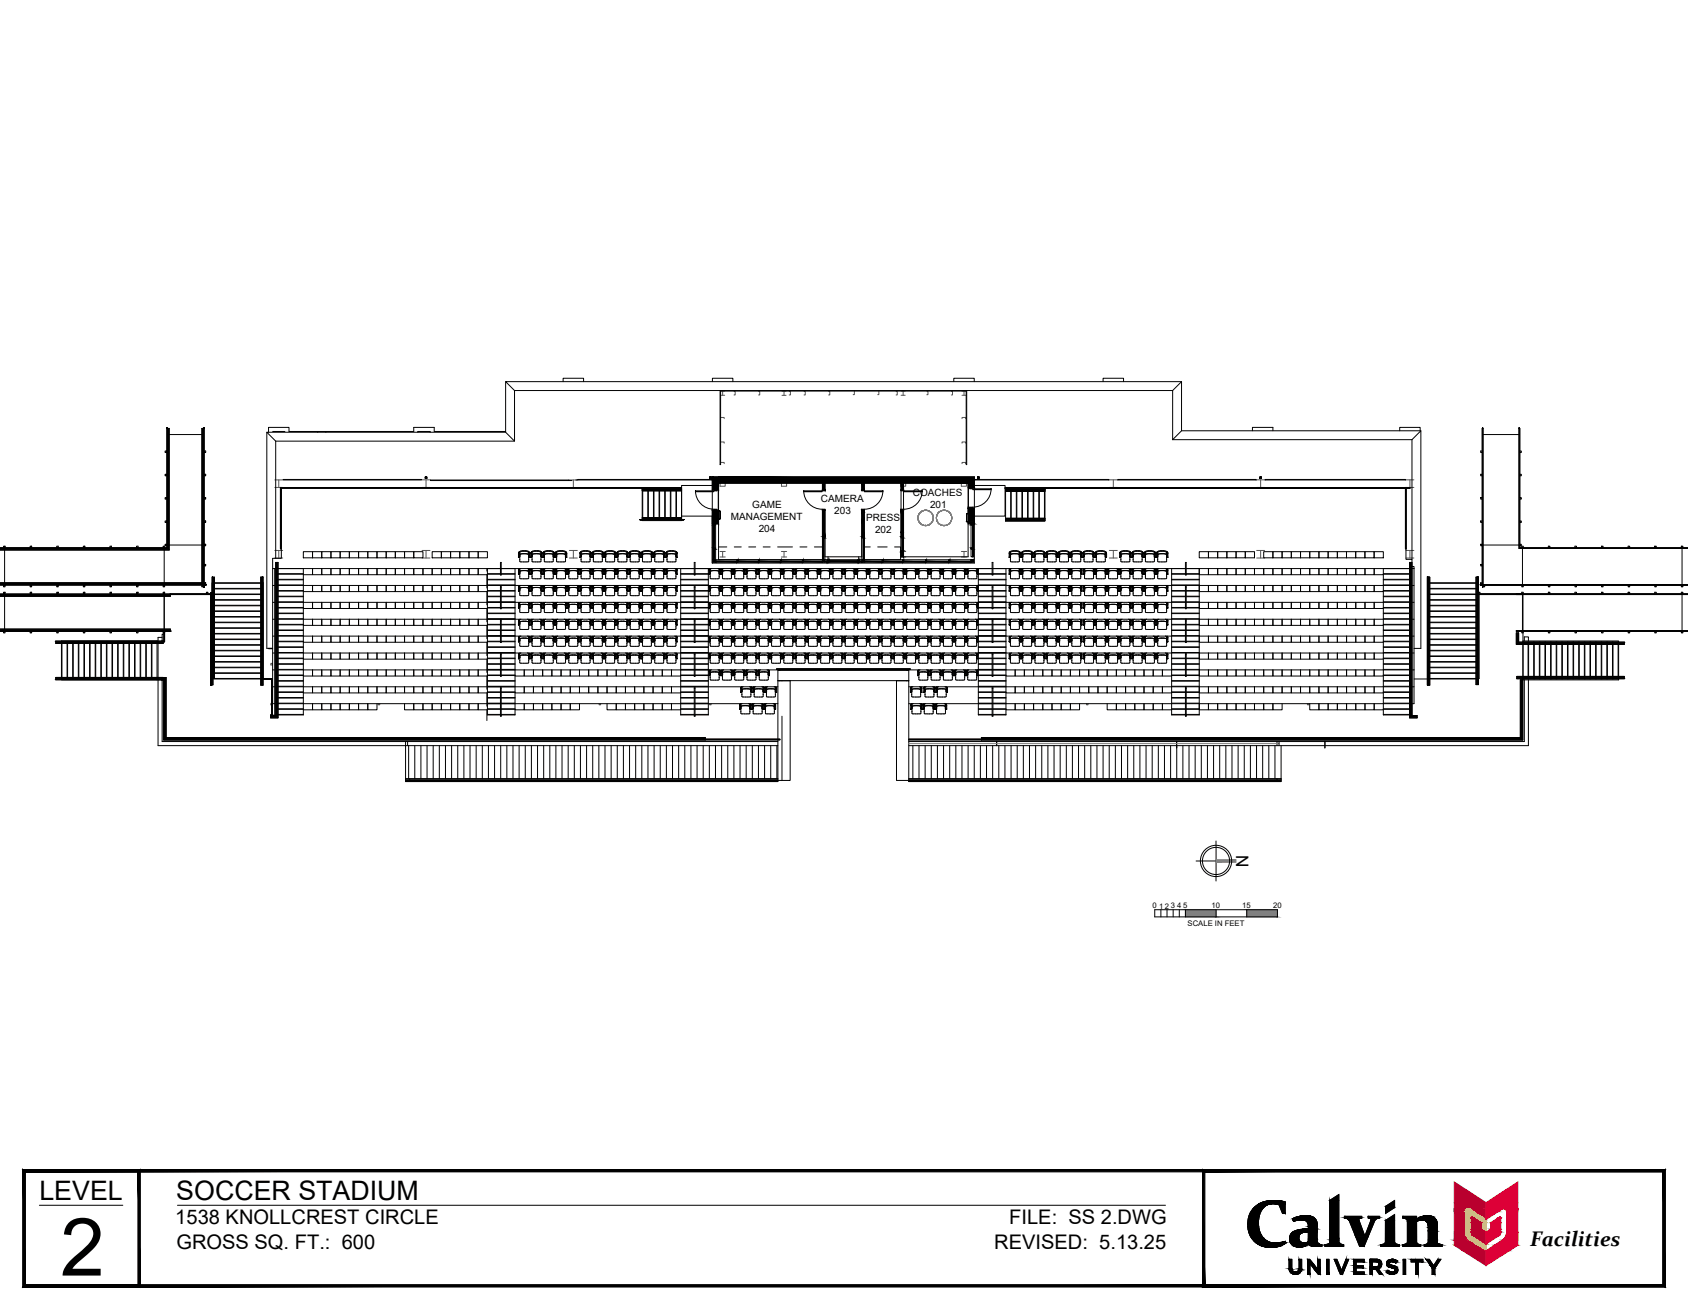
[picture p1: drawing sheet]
<svg xmlns="http://www.w3.org/2000/svg" width="279mm" height="216mm" viewBox="0 0 279 216" stroke-linecap="round" stroke-linejoin="round" font-family="sans-serif">
<defs><g id="words">
<text font-size="13.3" x="10" y="211">2</text>
<g font-size="4.4">
<text x="6.5" y="198.5">LEVEL</text>
<text x="29.2" y="198.5">SOCCER STADIUM</text>
</g>
<text font-size="3.5" x="253.3" y="206.2">Facilities</text>
<g font-size="3.3">
<text x="29" y="202.5">1538 KNOLLCREST CIRCLE</text>
<text x="167.1" y="202.5">FILE: SS 2.DWG</text>
<text x="29.2" y="206.6">GROSS SQ. FT.: 600</text>
<text x="164.6" y="206.6">REVISED: 5.13.25</text>
</g>
<text font-size="2.8" x="204.6" y="141.4" transform="rotate(90 204.6 141.4)">N</text>
<g font-size="1.7">
<text x="124.5" y="84">GAME</text>
<text x="135.9" y="83">CAMERA</text>
<text x="151.1" y="82.1">COACHES</text>
<text x="121" y="86">MANAGEMENT</text>
<text x="125.6" y="87.9">204</text>
<text x="138.1" y="85">203</text>
<text x="143.4" y="86.2">PRESS</text>
<text x="144.8" y="88.2">202</text>
<text x="153.9" y="84.1">201</text>
</g>
<g font-size="1.3">
<text x="190.8" y="150.3">0</text>
<text x="191.8" y="150.3">1</text>
<text x="192.8" y="150.3">2</text>
<text x="193.8" y="150.3">3</text>
<text x="194.9" y="150.3">4</text>
<text x="195.9" y="150.3">5</text>
<text x="196.6" y="153.3">SCALE IN FEET</text>
<text x="200.5" y="150.3">10</text>
<text x="205.6" y="150.3">15</text>
<text x="210.7" y="150.3">20</text>
</g>
</g></defs>
<!-- layer: 0 -->
<g fill="none" stroke="#000" stroke-width=".17">
<path d="M201.3 139.8v5.2M191.1 150.5h20.3v1.2h-20.3zM192.2 150.5v1.2M193.2 150.5v1.2M194.2 150.5v1.2M195.2 150.5v1.2M196.2 150.5v1.2M198.7 142.4h2.6M201.3 150.5v1.2M206.4 150.5v1.2"/>
<circle cx="201.3" cy="142.4" r="2.25"/>
<circle cx="201.3" cy="142.4" r="2.59"/>
</g>
<g fill="#808080" stroke="#808080" stroke-width=".17">
<path d="M201.3 142.2v.5l3.3-.5zM201.3 142.7l3.3-.5v.5z"/>
<path d="M201.2 145l.1 .7v-.7zM201.2 145l.1 .7h-.1z"/>
<path d="M198 142.5h.7v-.1zM198 142.4h.7l-.7 .1z"/>
<path d="M201.2 139.2v.6h.1zM201.2 139.2h.1v.6z"/>
<path d="M206.4 150.5l5 1.2v-1.2zM206.4 150.5l5 1.2h-5z"/>
<path d="M196.2 150.5l5.1 1.2v-1.2zM196.2 150.5l5.1 1.2h-5.1z"/>
</g>
<!-- layer: A-WALL -->
<g fill="none" stroke="#000" stroke-width=".17">
<path d="M45.1 71.4h2.1M46.9 79.3h22.9v.1h-22.9zM52.6 71.4v.1M53.9 71.4v.1M69.2 71.5v-.1h2v.1M71.3 79.4h22.9v.1h-22.9zM83.7 71.4h-11.8v-.7h-3.4v.7h-20.7v-.7h-3.3v.8M93.2 63.1v-.5h3.4v.5M95.6 79.3h22.2v.1h-22.2zM117.9 63.1v-.5h3.4v.5M119.2 64.6h10.5v.1h-10.4v12.2h-.1zM129.8 64.6h19.6v.1h-19.6z"/>
<path d="M136.1 79.9h-17.2v1.1h-1v-2.1h43.4v1.8M136.5 79.9h6.1M143.1 79.9h6M149.5 64.6h10.5v12.3h-.1v-12.2h-10.4zM149.6 79.9h10.6v.8h1.1v3.4M157.9 63.1v-.5h3.4v.5M161.4 79.3h22.1v.1h-22.1zM182.6 63.1v-.5h3.4v.5M185 79.3h22.9v.1h-22.9zM207.3 71.3v-.6h3.4v.6M209.4 79.3h23.2v.1h-23.2zM231.7 71.3v-.6h3.4v.6"/>
<path d="M117.9 84.4v2.3h1v-.8M117.9 84.4h1v.1M117.9 81v3.4M117.9 86.7v6.5h43.4v-6.5M118.9 81v3.4M118.9 86.7v3.8M136.5 92.1h6.1M137.1 92.1v.5M137.1 93v.2M142.1 92.1v.5M142.1 93v.2M149.1 92.1h.1"/>
<path d="M160.2 85v-.9h1.1v2.6M160.2 86.3v.4h1.1M160.2 80.7v3.4M160.2 86.7v5.4h-10.6M233.7 93.7h.4v.4h-.4M26.8 112.5h-.6v10.9h40.9v-.7h-40.3v-10.2M26.8 105.5h-.6v.6M45.1 107.3h-.6h.6M128.8 112.6h.1M129.1 110.9h-.3M129.1 110.9h.1M129.1 112.6h.1"/>
<path d="M129.4 112.6h.1M130.8 112.6h.1M148.4 112.6h.1M150.1 112.6h.1M150.4 110.9h-.3M150.4 110.9h.1M150.4 112.6h.1M252.3 112.2h.7M252.3 106v-.6h.7v.6M67.1 128.8v.3h.7v-.3M128.8 122.7h-61.3v.7h61.3M150.4 122.7h101.9v-10.2h.7v10.9h-102.6"/>
<path d="M165 122.6v.8zM194.7 122.6l.1 1.1zM211.4 128.8v.3h.6v-.3M211.4 122.7v.7M211.7 122.7v.7M219.3 122.6v1.1z"/>
</g>
<!-- layer: S-COLS-SYMB -->
<g fill="none" stroke="#545454" stroke-width=".17">
<path d="M45.5 79.4h1.3M46.1 79.4v1.2M69.9 79.4h1.3M70.5 79.4v1.2M94.2 79.4h1.4M94.9 79.4v1.3M119.2 79.6h.8v.8h-.8zM119.3 76.5h.6v.2M119.3 73.1h.6v.2M119.3 69.1h.6v.2M119.3 64.7h.7M119.3 65.4h.7"/>
<path d="M119.6 64.7v.7M121.5 64.7h.2v.6h-.2M125.6 64.7h.2v.6h-.2M129.3 79.6h.9v.8h-.9zM129.4 64.7h.7M129.4 65.4h.7M129.8 64.7v.7M130.6 64.7h.2v.6h-.2M133.1 64.7h.2v.6h-.2M137.1 64.7h.3v.6h-.3M141.4 64.7v.6h-.2M145.5 64.7v.6h-.2"/>
<path d="M148.3 64.7h.2v.6h-.2M149.1 79.6h.8v.8h-.8zM149.2 64.7h.6M149.2 65.4h.6M149.5 64.7v.7M153.4 64.7h.2v.6h-.2M157.5 64.7h.2v.6h-.2M159.1 79.6h.9v.8h-.9zM159.2 64.7h.7M159.2 65.4h.7M159.2 76.7v-.2h.6v.2M159.2 73.3v-.2h.6v.2"/>
<path d="M159.2 69.3v-.2h.6v.2M159.6 64.7v.7M183.6 79.4h1.3M184.3 79.4v1.2M208 79.4h1.3M208.7 79.4v1.2M232.7 79.4h1.3M233.4 79.4v1.2M45.5 80.6h1.3M45.5 92.3h1.3M45.5 91.1h1.3M46.1 91.1v1.2"/>
<path d="M69.9 80.6h1.3M69.9 92.3h1.3M69.9 91.1h1.3M70.5 91.1v1.2M94.2 80.7h1.4M94.2 92.3h1.4M94.2 91.1h1.4M94.9 91.1v1.2M119.2 91.2h.8M119.2 92.1h.8M119.6 91.2v.9M129.3 91.2h.9"/>
<path d="M129.3 92.1h.9M129.8 91.2v.9M149.1 91.2h.8M149.1 92.1h.8M149.5 91.2v.9M159.1 91.2h.9M159.1 92.1h.9M159.6 91.2v.9M183.6 80.6h1.3M183.6 92.3h1.3M183.6 91.1h1.3M184.3 91.1v1.2"/>
<path d="M208 80.6h1.3M208 92.3h1.3M208 91.1h1.3M208.7 91.1v1.2M232.7 80.6h1.3M232.7 92.3h1.3M232.7 91.1h1.3M233.4 91.1v1.2M44.8 109.7h.3v.3h-.3zM45 116.4h-.2v.2h.2M62.6 116.4v.2h.3v-.2M99.2 116.4v.2h.2v-.2"/>
<path d="M117.5 116.4v.2h.2v-.2M179.8 116.4v.2h.3v-.2M216.4 116.4v.2h.3v-.2"/>
</g>
<!-- layer: A-WALL-PATT -->
<g fill="#000" stroke="#000" stroke-width=".17">
<path d="M117.9 78.9l1 .3v-.3zM117.9 78.9l1 .3h-1z"/>
<path d="M117.9 79.2l1 1.8v-1.8zM117.9 79.2l1 1.8h-1z"/>
<path d="M136.1 79.9l.4 1.1v-1.1zM136.1 79.9l.4 1.1h-.4z"/>
<path d="M142.6 79.9l.5 1.1v-1.1zM142.6 79.9l.5 1.1h-.5z"/>
<path d="M149.1 79.9l.5 1.1v-1.1zM149.1 79.9l.5 1.1h-.5z"/>
<path d="M160.2 79.9l1.1 .8v-.8zM160.2 79.9l1.1 .8h-1.1z"/>
<path d="M118.9 78.9l42.4 .3v-.3zM118.9 78.9l42.4 .3h-42.4z"/>
<path d="M118.9 79.2l42.4 .7v-.7zM118.9 79.2l42.4 .7h-42.4z"/>
<path d="M117.9 84.4l1 2.3v-2.3zM117.9 84.4l1 2.3h-1z"/>
<path d="M136.1 84.4l.4 4.4v-4.4zM136.1 84.4l.4 4.4h-.4z"/>
<path d="M142.6 84.4l.5 .4v-.4zM142.6 84.4l.5 .4h-.5z"/>
<path d="M142.6 84.8l.5 1.1v-1.1zM142.6 84.8l.5 1.1h-.5z"/>
<path d="M142.6 85.9l.5 2.9v-2.9zM142.6 85.9l.5 2.9h-.5z"/>
<path d="M149.1 84.4l.5 3.7v-3.7zM149.1 84.4l.5 3.7h-.5z"/>
<path d="M149.1 88.1l.5 .7v-.7zM149.1 88.1l.5 .7h-.5z"/>
<path d="M149.1 91.3l.5 .8v-.8zM149.1 91.3l.5 .8h-.5z"/>
<path d="M160.2 84.1l1.1 2.2v-2.2zM160.2 84.1l1.1 2.2h-1.1z"/>
<path d="M160.2 86.3l1.1 .4v-.4zM160.2 86.3l1.1 .4h-1.1z"/>
</g>
<!-- layer: S-STRS -->
<g fill="none" stroke="#000" stroke-width=".17">
<path d="M35.1 96.4v15.8M35.3 99.3h.1M35.3 98.4h.1M35.3 97.4h.1M35.3 96.5h.1M35.3 99.2h.1M35.3 98.3h.1M35.3 97.3h.1M35.4 96.4h-.1v15.8h.1M35.5 96.4h7.7M35.5 99.3h7.7M35.5 98.4h7.7"/>
<path d="M35.5 97.4h7.7M35.5 96.5h7.7M35.5 99.2h7.7M35.5 98.3h7.7M35.5 97.3h7.7M43.3 96.4h.1v15.8h-.1M43.3 99.3h.1M43.3 98.4h.1M43.3 97.4h.1M43.3 96.5h.1M43.3 99.2h.1M43.3 98.3h.1"/>
<path d="M43.3 97.3h.1M43.5 96.4v15.8M45.6 94.1h-.1v24.2h.1M45.8 94.1h.1M45.8 94.9h.1M45.8 95.8h.1M45.8 96.8h.1M45.8 97.7h.1M45.8 98.6h.1M45.8 99.6h.1M45.8 95h.1M45.8 95.9h.1"/>
<path d="M45.8 96.9h.1M45.8 97.8h.1M45.8 98.7h.1M45.8 99.7h.1M46 94.1h4.2v.9h-4.2M46 94.9h4.2M46 95.8h4.2M46 96.8h4.2M46 97.7h4.2M46 98.6h4.2M46 99.6h4.2M46 95.9h4.2"/>
<path d="M46 96.9h4.2M46 98.7h4.2M46 99.7h4.2M50.2 95.1v2.7h-4.2M50.2 97.9v2.7h-4.2M80.7 95.1v1.8h2.1M80.7 97.9v1.8h2.1M80.7 94.1h2.1M80.7 94.9h2.1M80.7 95.8h4.5M80.7 96.8h4.5M80.7 97.7h2.1"/>
<path d="M80.7 98.6h2.1M80.7 99.6h2.1M80.7 95h2.1M80.7 95.9h4.5M80.7 97.8h2.1M80.7 98.7h2.1M83 94.1h2.2v16.7h-2.2M83 94.9h2.2M83 97.7h2.2M83 98.6h2.2M83 99.6h2.2M83 95h2.2"/>
<path d="M83 96.9h2.2M83 97.8h2.2M83 98.7h2.2M83 99.7h2.2M106.3 86v.1h6.5v-.1M106.3 80.8h.1M106.3 81v.1M106.3 81.2v4.4M106.3 85.8v.1M106.4 81v.1M106.4 81.2v4.4M106.4 85.8v.1"/>
<path d="M107.2 81v.1M107.2 81.2v4.4M107.2 85.8v.1M107.3 81v.1M107.3 81.2v4.4M107.3 85.8v.1M108.2 81v.1M108.2 81.2v4.4M108.2 85.8v.1M109.1 81v.1M109.1 81.2v4.4M109.1 85.8v.1"/>
<path d="M109.2 81v.1M109.2 81.2v4.4M109.2 85.8v.1M110 81v.1M110 81.2v4.4M110 85.8v.1M110.1 81v.1M110.1 81.2v4.4M110.1 85.8v.1M111 81v.1M111 81.2v4.4M111 85.8v.1"/>
<path d="M111.1 80.7h1.7v.1M111.9 81v.1M111.9 81.2v4.4M111.9 85.8v.1M112 81v.1M112 81.2v4.4M112 85.8v.1M112.7 94.9h2.2M112.7 95.8h4.5M112.7 96.8h4.5M112.7 97.7h2.2M112.7 98.6h2.2"/>
<path d="M112.7 99.6h2.2M112.7 95h2.2M112.7 95.9h4.5M112.7 96.9h2.2M112.7 97.8h2.2M112.7 98.7h2.2M112.7 99.7h2.2M112.8 81v.1M112.8 81.2v4.4M112.8 85.8v.1M114.9 94.1h-2.2v16.7h2.2M115 94.1h2.2v24.2h-2.2"/>
<path d="M115 94.9h2.2M115 97.7h2.2M115 98.6h2.2M115 99.6h2.2M115 95h2.2M115 96.9h2.2M115 97.8h2.2M115 98.7h2.2M115 99.7h2.2M161.9 94.9h2.3M161.9 95.8h4.6M161.9 96.8h4.6"/>
<path d="M161.9 97.7h2.3M161.9 98.6h2.3M161.9 99.6h2.3M161.9 95h2.3M161.9 95.9h4.6M161.9 96.9h2.3M161.9 97.8h2.3M161.9 98.7h2.3M161.9 99.7h2.3M164.2 94.1h-2.3v24.2h2.3M164.3 94.1h2.2v16.7h-2.2M164.3 94.9h2.2"/>
<path d="M164.3 97.7h2.2M164.3 98.6h2.2M164.3 99.6h2.2M164.3 95h2.2M164.3 96.9h2.2M164.3 97.8h2.2M164.3 98.7h2.2M164.3 99.7h2.2M166.4 86.1v.1h6.6v-.1M166.4 80.9v-.1h6.6v.1M166.4 81.1v.1M166.4 81.3v4.4"/>
<path d="M166.4 85.9v.1M167.3 81.1v.1M167.3 81.3v4.4M167.3 85.9v.1M167.4 81.1v.1M167.4 81.3v4.4M167.4 85.9v.1M168.2 81.1v.1M168.2 81.3v4.4M168.2 85.9v.1M168.3 81.1v.1M168.3 81.3v4.4"/>
<path d="M168.3 85.9v.1M169.2 81.1v.1M169.2 81.3v4.4M169.2 85.9v.1M170.1 81.1v.1M170.1 81.3v4.4M170.1 85.9v.1M170.2 81.1v.1M170.2 81.3v4.4M170.2 85.9v.1M171 81.1v.1M171 81.3v4.4"/>
<path d="M171 85.9v.1M171.1 81.1v.1M171.1 81.3v4.4M171.1 85.9v.1M171.9 81.1v.1M171.9 81.3v4.4M171.9 85.9v.1M172 81.1v.1M172 81.3v4.4M172 85.9v.1M172.9 81.1v.1M172.9 81.3v4.4"/>
<path d="M172.9 85.9v.1M173 81.1v.1M173 81.3v4.4M173 85.9v.1M193.9 94.9h2.3M193.9 95.8h4.6M193.9 96.8h4.6M193.9 97.7h2.3M193.9 98.6h2.3M193.9 99.6h2.3M193.9 95h2.3M193.9 95.9h4.6"/>
<path d="M193.9 96.9h2.3M193.9 97.8h2.3M193.9 98.7h2.3M193.9 99.7h2.3M196.2 94.1h-2.3v16.7h2.3M196.3 94.1h2.2v24.2h-2.2M196.3 94.9h2.2M196.3 97.7h2.2M196.3 98.6h2.2M196.3 99.6h2.2M196.3 95h2.2M196.3 96.9h2.2"/>
<path d="M196.3 97.8h2.2M196.3 98.7h2.2M196.3 99.7h2.2M229 95.1v2.7h4.3M229 97.9v2.7h4.3M229 94.9h4.3M229 95.8h4.3M229 96.8h4.3M229 97.7h4.3M229 98.6h4.3M229 99.6h4.3M229 95.9h4.3"/>
<path d="M229 96.9h4.3M229 98.7h4.3M229 99.7h4.3M233.3 94.1h-4.3v.9h4.3M233.4 94.1h.1v24.2h-.1M233.4 94.9h.1M233.4 95.8h.1M233.4 96.8h.1M233.4 97.7h.1M233.4 98.6h.1M233.4 99.6h.1M233.4 95h.1"/>
<path d="M233.4 95.9h.1M233.4 96.9h.1M233.4 97.8h.1M233.4 98.7h.1M233.4 99.7h.1M233.7 94.1v24.2M236.4 96.4h.1M236.4 99.3h.1M236.4 98.4h.1M236.4 97.4h.1M236.4 96.5h.1M236.4 99.2h.1"/>
<path d="M236.4 98.3h.1M236.4 97.3h.1M236.7 96.4h7.6M236.7 99.3h7.6M236.7 98.4h7.6M236.7 97.4h7.6M236.7 96.5h7.6M236.7 99.2h7.6M236.7 98.3h7.6M236.7 97.3h7.6M244.4 96.4h.1M244.4 99.3h.1"/>
<path d="M244.4 98.4h.1M244.4 97.4h.1M244.4 96.5h.1M244.4 99.2h.1M244.4 98.3h.1M244.4 97.3h.1M10.2 112.5h15.8M10.2 112.3h15.8M10.2 106.2h15.8M10.2 106v.1M10.2 106.2v.1M10.2 106.4v5.7"/>
<path d="M10.2 112.2v.1M10.2 106h15.8M10.3 106.2v.1M10.3 106.4v5.7M10.3 112.2v.1M11.1 106.2v.1M11.1 106.4v5.7M11.1 112.2v.1M11.2 106.2v.1M11.2 106.4v5.7M11.2 112.2v.1M12 106.2v.1"/>
<path d="M12 106.4v5.7M12 112.2v.1M12.1 106.2v.1M12.1 106.4v5.7M12.1 112.2v.1M13 106.2v.1M13 106.4v5.7M13 112.2v.1M13.9 106.2v.1M13.9 106.4v5.7M13.9 112.2v.1M14 106.2v.1"/>
<path d="M14 106.4v5.7M14 112.2v.1M14.8 106.2v.1M14.8 106.4v5.7M14.8 112.2v.1M14.9 106.2v.1M14.9 106.4v5.7M14.9 112.2v.1M15.8 106.2v.1M15.8 106.4v5.7M15.8 112.2v.1M16.7 106.2v.1"/>
<path d="M16.7 106.4v5.7M16.7 112.2v.1M16.8 106.2v.1M16.8 106.4v5.7M16.8 112.2v.1M17.6 106.2v.1M17.6 106.4v5.7M17.6 112.2v.1M17.7 106.2v.1M17.7 106.4v5.7M17.7 112.2v.1M18.5 106.2v.1"/>
<path d="M18.5 106.4v5.7M18.5 112.2v.1M18.6 106.2v.1M18.6 106.4v5.7M18.6 112.2v.1M19.5 106.2v.1M19.5 106.4v5.7M19.5 112.2v.1M19.6 106.2v.1M19.6 106.4v5.7M19.6 112.2v.1M20.4 106.2v.1"/>
<path d="M20.4 106.4v5.7M20.4 112.2v.1M20.5 106.2v.1M20.5 106.4v5.7M20.5 112.2v.1M21.3 106.2v.1M21.3 106.4v5.7M21.3 112.2v.1M21.4 106.2v.1M21.4 106.4v5.7M21.4 112.2v.1M22.3 106.2v.1"/>
<path d="M22.3 106.4v5.7M22.3 112.2v.1M22.4 106.2v.1M22.4 106.4v5.7M22.4 112.2v.1M23.2 106.2v.1M23.2 106.4v5.7M23.2 112.2v.1M23.3 106.2v.1M23.3 106.4v5.7M23.3 112.2v.1M24.1 106.2v.1"/>
<path d="M24.1 106.4v5.7M24.1 112.2v.1M24.2 106.2v.1M24.2 106.4v5.7M24.2 112.2v.1M25.1 106.2v.1M25.1 106.4v5.7M25.1 112.2v.1M26 106v.1M26 106.2v.1M26 106.4v5.7M26 112.2v.1"/>
<path d="M26 112.5h.1M35.3 111.4h.1M35.3 110.5h.1M35.3 109.5h.1M35.3 108.6h.1M35.3 107.7h.1M35.3 106.7h.1M35.3 105.8h.1M35.3 104.9h.1M35.3 103.9h.1M35.3 103h.1M35.3 102.1h.1"/>
<path d="M35.3 101.2h.1M35.3 100.2h.1M35.3 111.3h.1M35.3 110.4h.1M35.3 108.5h.1M35.3 107.6h.1M35.3 105.7h.1M35.3 104.8h.1M35.3 102.9h.1M35.3 102h.1M35.3 101.1h.1M35.3 100.1h.1"/>
<path d="M35.5 112.2h7.7M35.5 111.4h7.7M35.5 110.5h7.7M35.5 109.5h7.7M35.5 108.6h7.7M35.5 107.7h7.7M35.5 106.7h7.7M35.5 105.8h7.7M35.5 104.9h7.7M35.5 103.9h7.7M35.5 103h7.7M35.5 102.1h7.7"/>
<path d="M35.5 101.2h7.7M35.5 100.2h7.7M35.5 111.3h7.7M35.5 110.4h7.7M35.5 108.5h7.7M35.5 107.6h7.7M35.5 105.7h7.7M35.5 104.8h7.7M35.5 102.9h7.7M35.5 102h7.7M35.5 101.1h7.7M35.5 100.1h7.7"/>
<path d="M43.3 111.4h.1M43.3 110.5h.1M43.3 109.5h.1M43.3 108.6h.1M43.3 107.7h.1M43.3 106.7h.1M43.3 105.8h.1M43.3 104.9h.1M43.3 103.9h.1M43.3 103h.1M43.3 102.1h.1M43.3 101.2h.1"/>
<path d="M43.3 100.2h.1M43.3 111.3h.1M43.3 110.4h.1M43.3 108.5h.1M43.3 107.6h.1M43.3 105.7h.1M43.3 104.8h.1M43.3 102.9h.1M43.3 102h.1M43.3 101.1h.1M43.3 100.1h.1M45.8 118.3h.1"/>
<path d="M45.8 100.5h.1M45.8 101.4h.1M45.8 102.4h.1M45.8 103.3h.1M45.8 104.2h.1M45.8 105.2h.1M45.8 106.1h.1M45.8 107h.1M45.8 108h.1M45.8 108.9h.1M45.8 109.8h.1M45.8 110.7h.1"/>
<path d="M45.8 111.7h.1M45.8 112.6h.1M45.8 113.5h.1M45.8 114.5h.1M45.8 115.4h.1M45.8 116.3h.1M45.8 117.3h.1M45.8 118.2h.1M45.8 100.6h.1M45.8 101.5h.1M45.8 103.4h.1M45.8 104.3h.1"/>
<path d="M45.8 106.2h.1M45.8 107.1h.1M45.8 109h.1M45.8 109.9h.1M45.8 110.8h.1M45.8 111.8h.1M45.8 112.7h.1M45.8 113.6h.1M45.8 114.6h.1M45.8 115.5h.1M45.8 116.4h.1M46 100.5h4.2"/>
<path d="M46 101.4h4.2M46 102.4h4.2M46 103.3h4.2M46 104.2h4.2M46 105.2h4.2M46 106.1h4.2M46 107h4.2M46 108h4.2M46 108.9h4.2M46 109.8h4.2M46 110.7h4.2M46 111.7h4.2"/>
<path d="M46 112.6h4.2M46 113.5h4.2M46 114.5h4.2M46 115.4h4.2M46 116.3h4.2M46 117.3h4.2M46 118.2h4.2M46 101.5h4.2M46 104.3h4.2M46 106.2h4.2M46 107.1h4.2M46 109h4.2"/>
<path d="M46 109.9h4.2M46 111.8h4.2M46 112.7h4.2M46 114.6h4.2M46 115.5h4.2M50.2 100.7v2.7h-4.2M50.2 103.5v1.7h-4.2M50.2 106.3v1.7h-4.2M50.2 109.1v1.7h-4.2M50.2 111.8v1.8h-4.2M50.2 114.6v1.8h-4.2M50.2 117.4v.9h-4.2"/>
<path d="M80.7 100.7v1.7h2.1M80.7 103.5v1.7h2.1M80.7 106.3v1.7h2.1M80.7 109.1v1.7h2.1M80.7 111.8v1.8h2.1M80.7 114.6v1.8h2.1M80.7 117.4v.9h2.1M80.7 100.5h2.1M80.7 101.4h4.5M80.7 102.4h4.5M80.7 103.3h2.1M80.7 104.2h2.1"/>
<path d="M80.7 105.2h2.1M80.7 106.1h2.1M80.7 107h4.5M80.7 108h4.5M80.7 108.9h2.1M80.7 109.8h2.1M80.7 110.7h2.1M80.7 111.7h2.1M80.7 112.6h4.5M80.7 113.5h4.5M80.7 114.5h2.1M80.7 115.4h2.1"/>
<path d="M80.7 116.3h2.1M80.7 117.3h2.1M80.7 118.2h2.1M80.7 100.6h2.1M80.7 101.5h4.5M80.7 103.4h2.1M80.7 104.3h2.1M80.7 106.2h2.1M80.7 107.1h4.5M80.7 109h2.1M80.7 109.9h2.1M80.7 111.8h2.1"/>
<path d="M80.7 112.7h4.5M80.7 114.6h2.1M80.7 115.5h2.1M83 100.5h2.2M83 103.3h2.2M83 104.2h2.2M83 105.2h2.2M83 106.1h2.2M83 108.9h2.2M83 109.8h2.2M83 110.7h2.2M83 111.7h2.2"/>
<path d="M83 114.5h2.2M83 115.4h2.2M83 116.3h2.2M83 117.3h2.2M83 118.2h2.2M83 100.6h2.2M83 102.4h2.2M83 103.4h2.2M83 104.3h2.2M83 106.2h2.2M83 108h2.2M83 109h2.2"/>
<path d="M83 109.9h2.2M83 111.8h2.2M83 114.6h2.2M83 115.5h2.2M85.2 111.8v1.8h-2.2M85.2 114.6v1.8h-2.2M85.2 117.4v.9h-2.2M112.7 111.8v1.8h2.2M112.7 114.6v1.8h2.2M112.7 117.4v.9h2.2M112.7 100.5h2.2M112.7 101.4h4.5"/>
<path d="M112.7 102.4h4.5M112.7 103.3h2.2M112.7 104.2h2.2M112.7 105.2h2.2M112.7 106.1h2.2M112.7 107h4.5M112.7 108h4.5M112.7 108.9h2.2M112.7 109.8h2.2M112.7 110.7h2.2M112.7 111.7h2.2M112.7 112.6h4.5"/>
<path d="M112.7 113.5h4.5M112.7 114.5h2.2M112.7 115.4h2.2M112.7 116.3h2.2M112.7 117.3h2.2M112.7 118.2h2.2M112.7 100.6h2.2M112.7 101.5h4.5M112.7 102.4h2.2M112.7 103.4h2.2M112.7 104.3h2.2M112.7 106.2h2.2"/>
<path d="M112.7 107.1h4.5M112.7 108h2.2M112.7 109h2.2M112.7 109.9h2.2M112.7 111.8h2.2M112.7 112.7h4.5M112.7 114.6h2.2M112.7 115.5h2.2M115 100.5h2.2M115 103.3h2.2M115 104.2h2.2M115 105.2h2.2"/>
<path d="M115 106.1h2.2M115 108.9h2.2M115 109.8h2.2M115 110.7h2.2M115 111.7h2.2M115 114.5h2.2M115 115.4h2.2M115 116.3h2.2M115 117.3h2.2M115 118.2h2.2M115 100.6h2.2M115 102.4h2.2"/>
<path d="M115 103.4h2.2M115 104.3h2.2M115 106.2h2.2M115 108h2.2M115 109h2.2M115 109.9h2.2M115 110.8h2.2M115 111.8h2.2M115 113.6h2.2M115 114.6h2.2M115 115.5h2.2M115 116.4h2.2"/>
<path d="M161.9 100.5h2.3M161.9 101.4h4.6M161.9 102.4h4.6M161.9 103.3h2.3M161.9 104.2h2.3M161.9 105.2h2.3M161.9 106.1h2.3M161.9 107h4.6M161.9 108h4.6M161.9 108.9h2.3M161.9 109.8h2.3M161.9 110.7h2.3"/>
<path d="M161.9 111.7h2.3M161.9 112.6h4.6M161.9 113.5h4.6M161.9 114.5h2.3M161.9 115.4h2.3M161.9 116.3h2.3M161.9 117.3h2.3M161.9 118.2h2.3M161.9 100.6h2.3M161.9 101.5h4.6M161.9 102.4h2.3M161.9 103.4h2.3"/>
<path d="M161.9 104.3h2.3M161.9 106.2h2.3M161.9 107.1h4.6M161.9 108h2.3M161.9 109h2.3M161.9 109.9h2.3M161.9 110.8h2.3M161.9 111.8h2.3M161.9 112.7h4.6M161.9 113.6h2.3M161.9 114.6h2.3M161.9 115.5h2.3"/>
<path d="M161.9 116.4h2.3M164.3 100.5h2.2M164.3 103.3h2.2M164.3 104.2h2.2M164.3 105.2h2.2M164.3 106.1h2.2M164.3 108.9h2.2M164.3 109.8h2.2M164.3 110.7h2.2M164.3 111.7h2.2M164.3 114.5h2.2M164.3 115.4h2.2"/>
<path d="M164.3 116.3h2.2M164.3 117.3h2.2M164.3 118.2h2.2M164.3 100.6h2.2M164.3 102.4h2.2M164.3 103.4h2.2M164.3 104.3h2.2M164.3 106.2h2.2M164.3 108h2.2M164.3 109h2.2M164.3 109.9h2.2M164.3 111.8h2.2"/>
<path d="M164.3 114.6h2.2M164.3 115.5h2.2M166.5 111.8v1.8h-2.2M166.5 114.6v1.8h-2.2M166.5 117.4v.9h-2.2M193.9 111.8v1.8h2.3M193.9 114.6v1.8h2.3M193.9 117.4v.9h2.3M193.9 100.5h2.3M193.9 101.4h4.6M193.9 102.4h4.6M193.9 103.3h2.3"/>
<path d="M193.9 104.2h2.3M193.9 105.2h2.3M193.9 106.1h2.3M193.9 107h4.6M193.9 108h4.6M193.9 108.9h2.3M193.9 109.8h2.3M193.9 110.7h2.3M193.9 111.7h2.3M193.9 112.6h4.6M193.9 113.5h4.6M193.9 114.5h2.3"/>
<path d="M193.9 115.4h2.3M193.9 116.3h2.3M193.9 117.3h2.3M193.9 118.2h2.3M193.9 100.6h2.3M193.9 101.5h4.6M193.9 102.4h2.3M193.9 103.4h2.3M193.9 104.3h2.3M193.9 106.2h2.3M193.9 107.1h4.6M193.9 108h2.3"/>
<path d="M193.9 109h2.3M193.9 109.9h2.3M193.9 111.8h2.3M193.9 112.7h4.6M193.9 114.6h2.3M193.9 115.5h2.3M196.3 100.5h2.2M196.3 103.3h2.2M196.3 104.2h2.2M196.3 105.2h2.2M196.3 106.1h2.2M196.3 108.9h2.2"/>
<path d="M196.3 109.8h2.2M196.3 110.7h2.2M196.3 111.7h2.2M196.3 114.5h2.2M196.3 115.4h2.2M196.3 116.3h2.2M196.3 117.3h2.2M196.3 118.2h2.2M196.3 100.6h2.2M196.3 102.4h2.2M196.3 103.4h2.2M196.3 104.3h2.2"/>
<path d="M196.3 106.2h2.2M196.3 108h2.2M196.3 109h2.2M196.3 109.9h2.2M196.3 110.8h2.2M196.3 111.8h2.2M196.3 113.6h2.2M196.3 114.6h2.2M196.3 115.5h2.2M196.3 116.4h2.2M229 100.7v2.7h4.3M229 103.5v1.7h4.3"/>
<path d="M229 106.3v1.7h4.3M229 109.1v1.7h4.3M229 111.8v1.8h4.3M229 114.6v1.8h4.3M229 117.4v.9h4.3M229 100.5h4.3M229 101.4h4.3M229 102.4h4.3M229 103.3h4.3M229 104.2h4.3M229 105.2h4.3M229 106.1h4.3"/>
<path d="M229 107h4.3M229 108h4.3M229 108.9h4.3M229 109.8h4.3M229 110.7h4.3M229 111.7h4.3M229 112.6h4.3M229 113.5h4.3M229 114.5h4.3M229 115.4h4.3M229 116.3h4.3M229 117.3h4.3"/>
<path d="M229 118.2h4.3M229 101.5h4.3M229 104.3h4.3M229 106.2h4.3M229 107.1h4.3M229 109h4.3M229 109.9h4.3M229 111.8h4.3M229 112.7h4.3M229 114.6h4.3M229 115.5h4.3M233.4 100.5h.1"/>
<path d="M233.4 101.4h.1M233.4 102.4h.1M233.4 103.3h.1M233.4 104.2h.1M233.4 105.2h.1M233.4 106.1h.1M233.4 107h.1M233.4 108h.1M233.4 108.9h.1M233.4 109.8h.1M233.4 110.7h.1M233.4 111.7h.1"/>
<path d="M233.4 112.6h.1M233.4 113.5h.1M233.4 114.5h.1M233.4 115.4h.1M233.4 116.3h.1M233.4 117.3h.1M233.4 118.2h.1M233.4 100.6h.1M233.4 101.5h.1M233.4 103.4h.1M233.4 104.3h.1M233.4 106.2h.1"/>
<path d="M233.4 107.1h.1M233.4 109h.1M233.4 109.9h.1M233.4 110.8h.1M233.4 111.8h.1M233.4 112.7h.1M233.4 113.6h.1M233.4 114.6h.1M233.4 115.5h.1M233.4 116.4h.1M236.4 112.2h.1M236.4 111.4h.1"/>
<path d="M236.4 110.5h.1M236.4 109.5h.1M236.4 108.6h.1M236.4 107.7h.1M236.4 106.7h.1M236.4 105.8h.1M236.4 104.9h.1M236.4 103.9h.1M236.4 103h.1M236.4 102.1h.1M236.4 101.2h.1M236.4 100.2h.1"/>
<path d="M236.4 111.3h.1M236.4 110.4h.1M236.4 108.5h.1M236.4 107.6h.1M236.4 105.7h.1M236.4 104.8h.1M236.4 102.9h.1M236.4 102h.1M236.4 101.1h.1M236.4 100.1h.1M236.7 112.2h7.6M236.7 111.4h7.6"/>
<path d="M236.7 110.5h7.6M236.7 109.5h7.6M236.7 108.6h7.6M236.7 107.7h7.6M236.7 106.7h7.6M236.7 105.8h7.6M236.7 104.9h7.6M236.7 103.9h7.6M236.7 103h7.6M236.7 102.1h7.6M236.7 101.2h7.6M236.7 100.2h7.6"/>
<path d="M236.7 111.3h7.6M236.7 110.4h7.6M236.7 108.5h7.6M236.7 107.6h7.6M236.7 105.7h7.6M236.7 104.8h7.6M236.7 102.9h7.6M236.7 102h7.6M236.7 101.1h7.6M236.7 100.1h7.6M244.4 112.2h.1M244.4 111.4h.1"/>
<path d="M244.4 110.5h.1M244.4 109.5h.1M244.4 108.6h.1M244.4 107.7h.1M244.4 106.7h.1M244.4 105.8h.1M244.4 104.9h.1M244.4 103.9h.1M244.4 103h.1M244.4 102.1h.1M244.4 101.2h.1M244.4 100.2h.1"/>
<path d="M244.4 111.3h.1M244.4 110.4h.1M244.4 108.5h.1M244.4 107.6h.1M244.4 105.7h.1M244.4 104.8h.1M244.4 102.9h.1M244.4 102h.1M244.4 101.1h.1M244.4 100.1h.1M252.1 106h15.8v.2h-15.8zM252.1 106.4v.1"/>
<path d="M252.1 106.6v5.3M252.1 112v.2M252.3 112.5h-.2v-.2h15.8v.2h-14.9M252.9 106.2h.1M252.9 106.4v.1M252.9 106.6v5.3M252.9 112v.2M252.9 112.3h.1M253 106.2h.1M253 106.4v.1M253 106.6v5.3M253 112v.2"/>
<path d="M253 112.3h.1M253.9 106.2h.1M253.9 106.4v.1M253.9 106.6v5.3M253.9 112v.2M253.9 112.3h.1M254.8 106.2h.1M254.8 106.4v.1M254.8 106.6v5.3M254.8 112v.2M254.8 112.3h.1M254.9 106.2h.1"/>
<path d="M254.9 106.4v.1M254.9 106.6v5.3M254.9 112v.2M254.9 112.3h.1M255.7 106.2h.1M255.7 106.4v.1M255.7 106.6v5.3M255.7 112v.2M255.7 112.3h.1M255.8 106.2h.1M255.8 106.4v.1M255.8 106.6v5.3"/>
<path d="M255.8 112v.2M255.8 112.3h.1M256.7 106.2h.1M256.7 106.4v.1M256.7 106.6v5.3M256.7 112v.2M256.7 112.3h.1M257.6 106.2h.1M257.6 106.4v.1M257.6 106.6v5.3M257.6 112v.2M257.6 112.3h.1"/>
<path d="M257.7 106.2h.1M257.7 106.4v.1M257.7 106.6v5.3M257.7 112v.2M257.7 112.3h.1M258.5 106.2h.1M258.5 106.4v.1M258.5 106.6v5.3M258.5 112v.2M258.5 112.3h.1M258.6 106.2h.1M258.6 106.4v.1"/>
<path d="M258.6 106.6v5.3M258.6 112v.2M258.6 112.3h.1M259.5 106.2h.1M259.5 106.4v.1M259.5 106.6v5.3M259.5 112v.2M259.5 112.3h.1M260.4 106.2h.1M260.4 106.4v.1M260.4 106.6v5.3M260.4 112v.2"/>
<path d="M260.4 112.3h.1M260.5 106.2h.1M260.5 106.4v.1M260.5 106.6v5.3M260.5 112v.2M260.5 112.3h.1M261.3 106.2h.1M261.3 106.4v.1M261.3 106.6v5.3M261.3 112v.2M261.3 112.3h.1M261.4 106.2h.1"/>
<path d="M261.4 106.4v.1M261.4 106.6v5.3M261.4 112v.2M261.4 112.3h.1M262.2 106.2h.1M262.2 106.4v.1M262.2 106.6v5.3M262.2 112v.2M262.2 112.3h.1M262.3 106.2h.1M262.3 106.4v.1M262.3 106.6v5.3"/>
<path d="M262.3 112v.2M262.3 112.3h.1M263.2 106.2h.1M263.2 106.4v.1M263.2 106.6v5.3M263.2 112v.2M263.2 112.3h.1M263.3 106.2h.1M263.3 106.4v.1M263.3 106.6v5.3M263.3 112v.2M263.3 112.3h.1"/>
<path d="M264.1 106.2h.1M264.1 106.4v.1M264.1 106.6v5.3M264.1 112v.2M264.1 112.3h.1M264.2 106.2h.1M264.2 106.4v.1M264.2 106.6v5.3M264.2 112v.2M264.2 112.3h.1M265 106.2h.1M265 106.4v.1"/>
<path d="M265 106.6v5.3M265 112v.2M265 112.3h.1M265.1 106.2h.1M265.1 106.4v.1M265.1 106.6v5.3M265.1 112v.2M265.1 112.3h.1M266 106.2h.1M266 106.4v.1M266 106.6v5.3M266 112v.2"/>
<path d="M266 112.3h.1M266.1 106.2h.1M266.1 106.4v.1M266.1 106.6v5.3M266.1 112v.2M266.1 112.3h.1M266.9 106.2h.1M266.9 106.4v.1M266.9 106.6v5.3M266.9 112v.2M266.9 112.3h.1M267 106.2h.1"/>
<path d="M267 106.4v.1M267 106.6v5.3M267 112v.2M267 112.3h.1M267.8 106.2h.1M267.8 106.4v.1M267.8 106.6v5.3M267.8 112v.2M267.8 112.3h.1M267.9 106.2h.1M267.9 106.4v.1M267.9 106.6v5.3"/>
<path d="M267.9 112v.2"/>
</g>
<!-- layer: A-FLOR-HRAL -->
<g fill="none" stroke="#000" stroke-width=".17">
<path d="M27.3 78.5h.3v.2h-.3zM27.3 74.6h.3v.3h-.3zM27.6 70.9v19.7h-.4M27.6 70.9v19.7h-13.6M27.6 70.9h.1M27.7 70.8v.1zM27.9 70.9h.1M33.4 70.9h.1M33.7 70.9h.1v7.6M33.7 70.8v.1zM33.8 78.7v-.2h.2v.2h-.2M33.8 74.7v-.1h.2v.3h-.2"/>
<path d="M33.8 78.5v3.8M245.3 78.7v-.2h-.2v.2h.2M245.3 74.7v-.1h-.2v.3h.2M245.3 78.5v3.8M245.4 70.8v.1M245.5 70.9v25.8h33.9h-33.9zM245.5 70.9h-.2v7.6M251.4 70.9v19.8h28h-28zM251.4 70.9h.2v11.4M251.5 70.8v.1M251.6 78.5h.2v.2h-.2M251.6 74.6h.2v.3h-.2"/>
<path d="M0 90.7h27.7v-19.8v19.8zM0 90.9h27.9v-20v20zM0 91h28v-20.1v20.1zM0 96.7h33.7v-25.8v25.8zM0 98.7h28.2zM0 96.4h33.4v-25.5v25.5zM0 98.5h28.2zM0 96.5h33.5v-25.6v25.6zM0 90.6h5.1M.6 98h.2v.2h-.2zM.6 96.8h.2v.3h-.2zM.6 90.4h.2v.2h-.2z"/>
<path d="M.8 90.7h.1M.8 90.9h.1M.8 96.5h.1M.8 96.7h.1M.8 98.3v.1M.8 98.6h.1M5 98h.2v.2h-.2zM5 96.8h.2v.3h-.2zM5 90.4h.2v.2h-.2zM5.2 90.6h8.6M9.4 98h.2v.2h-.2zM9.4 96.8h.2v.3h-.2z"/>
<path d="M9.4 90.6v-.2h.2v.2M13.8 98h.2v.2h-.2zM13.8 96.8h.2v.3h-.2zM13.8 90.4h.2v.2h-.2zM18.2 98h.2v.2h-.2zM18.2 96.8h.2v.3h-.2zM18.2 90.6v-.2h.2v.2M22.6 98h.2v.2h-.2zM22.6 96.8h.2v.3h-.2zM22.6 90.6v-.2h.2v.2M27 98h.3v.2h-.3zM27 96.8h.3v.3h-.3z"/>
<path d="M27 90.6v-.2h.3v.2h-.1M27.2 90.7h.1M27.2 90.9h.1M27.2 96.5h.1M27.2 96.7h.1M27.3 90h.3v.3h-.3zM27.3 86.2h.3v.2h-.3zM27.3 82.3h.3v.3h-.3zM27.7 90.2h.1M27.7 90.7h.1M27.9 90.2h.1M27.9 90.9h.1"/>
<path d="M28.2 98.2l-28.2 .1h28.2v.1h-28.2h28.2M28.2 98.2h6.8v15h.1v-1M28.2 98.3v.1M28.2 98.6h.1M28.2 98.4h6.7v14.9h.3v-1.1M28.2 98.5v.2M33.4 96.8h.2v.3h-.2zM33.5 90.2h.1M33.5 96.5h.1M33.7 96.8v.3zM33.7 90.2h.1M33.7 96.7h.1"/>
<path d="M33.8 96.7h.3zM33.8 86.4v10.4h-33.8h33.8v-6.6M33.8 93.4h.2v.2h-.2zM33.8 96.4h.2v.3h-.2zM33.8 90h.2v.3h-.2zM33.8 86.2h.2v.2h-.2zM33.8 82.3h.2v.3h-.2zM33.8 82.6v3.6M34.2 98.2v-.2h.2v.2M34.9 98.1v.1M34.9 98.3h.1M35 98.3h.3"/>
<path d="M35.2 95.5h.1M35.2 95.5l-.1-.1v17.8h-.1v-15h-6.8M35.2 95.5v17.8h-.3v-14.9h-6.7M35.4 95.5v16.7M35.4 95.5h.1M35.5 95.5v16.7M43.2 95.5v17.8M43.2 95.5h.1M43.3 95.5v17.8M43.4 95.5v17.8M43.4 95.5h.1M43.4 95.5v-.1l.1 .1"/>
<path d="M43.5 95.5v17.8M45.6 93v25.4h-.4v-.1M45.6 93h.2M45.7 94.1h.1M45.8 93v25.5h-.8v-.2v.2h.8zM45.9 93v25.6h-1v-.3M45.9 93h.1M45.9 94.1h.1M46 93v25.8h-1.2v-.5M46.4 80.6l66.4 .1h-66.4v.1h64.7h-64.7M46.4 80.6v10.2h.1v-10.2v10.2M46.4 80.6v10.2"/>
<path d="M46.5 90.8h.1M82.8 96.9h.2v3.8h-.2zM82.8 93h.2v2.1h-.2zM82.8 94.1h.2M82.8 97.1h.2M82.8 95h.2M105.9 86h.4zM106.3 80.8h6.5v.2h-6.5h6.5h-6.5zM106.3 80.8h6.5M106.3 80.8h.1M106.3 80.9h.1M106.3 81.1h.1"/>
<path d="M106.3 85.7h.1M106.3 86h.1M106.3 85.9h6.5M106.3 86h6.5M106.3 81.1h6.5M106.3 81.2h6.5M106.3 85.6h6.5M106.3 85.8h6.5M112.8 86h.4zM112.8 85.9h-6.5v.1h6.5M112.8 81.1h-6.5v.1h6.5M112.8 85.6h-6.5v.2h6.5"/>
<path d="M112.8 81.1v.1M112.8 85.6v.2M112.8 85.9v.1M114.9 96.9h.1v3.8h-.1zM114.9 93h.1v2.1h-.1zM114.9 94.1h.1M114.9 97.1h.1M114.9 95h.1M164.2 96.9h.1v3.8h-.1zM164.2 93h.1v2.1h-.1zM164.2 94.1h.1M164.2 97.1h.1"/>
<path d="M164.2 95h.1M166.4 86h6.6v.1h-6.6M166.4 80.9h6.6h-6.6h6.6v.2h-6.6zM166.4 81.2h6.6v.1h-6.6M166.4 85.7h6.6v.2h-6.6M166.4 81.1h6.6M166.4 81.2h6.6M166.4 81.2v.1M166.4 85.7v.2M166.4 86v.1M166.4 86.1h6.6M166.4 86h6.6"/>
<path d="M166.4 81.3h6.6M166.4 85.9h6.6M166.4 85.7h6.6M173 81h.1M173 81.1h.1M173 81.2h.1M173 85.8h.1M173 86.1h.1M196.2 96.9h.1v3.8h-.1zM196.2 93h.1v2.1h-.1zM196.2 94.1h.1M196.2 97.1h.1"/>
<path d="M196.2 95h.1M232.6 90.8v-10.2v10.2h.2v-10.2v10.2M232.7 90.8h.1M233.3 93v25.8h1.3M233.3 93h.1M233.4 94.1h.1M233.4 80.7h-67h67v.1h-67h67M233.4 80.7h.1M233.4 93v25.6h1.2M233.6 93v25.5h1M233.6 93h.1M233.6 94.1h.1"/>
<path d="M233.7 93v25.4h.9M236.3 95.4h.1v17.9h-.1zM236.3 95.5v17.8zM236.3 95.5h.1M236.4 95.5v17.8M236.5 95.5v17.8M236.5 95.5h.2M236.6 95.5h.1M236.7 95.5v17.8M244.3 95.5v17.8M244.3 95.5h.1M244.4 95.5h.1"/>
<path d="M244.4 95.5v17.8M244.5 98.3h.2M244.6 95.5h.1v17.8M244.6 95.5v17.8M244.6 95.5h.1M244.7 98.2h11.6M244.7 98v-2.6h-.2v17.9M244.7 98h.3v.2M244.7 98v.2M244.7 98.3h.1M245 96.8h.3M245.1 93.4h.2v.2h-.2z"/>
<path d="M245.1 96.4h.2v.3h-.2zM245.1 90h.2v.3h-.2zM245.1 86.2h.2v.2h-.2zM245.1 82.3h.2v.3h-.2zM245.3 90.2v6.6h6.7h-.1v.3h.2v-.3M245.3 82.6v3.6M245.3 86.4v10.4h19.8M245.4 96.8v.4M245.4 90.2h.1M245.4 96.8h.1M245.5 96.8h.2v.3h-.2zM251 98.2v.2h28.4h-34.6v13.8"/>
<path d="M251.5 90.2h.1M251.5 90.7h.1M251.6 90.2v.4h.4h-.1v-.2h.2v.2M251.6 90h.2v.3h-.2zM251.6 86.2h.2v.2h-.2zM251.6 82.3h.2v.3h-.2zM251.6 86.4v4.2h13.5M251.6 82.6v3.6M251.9 98.2v-.2h.2v.2M252 90.7h.1M252 96.8h.1M256.3 98h.2v.2h-.2z"/>
<path d="M256.4 96.8h-.1v.3h.2v-.3M256.4 90.6h-.1v-.2h.2v.2M256.5 98.2h8.6M260.7 98.2v-.2h.2v.2h-.1M260.8 96.8l-.1 .3h.2v-.3M260.8 90.6l-.1-.2h.2v.2M265.1 98h.2v.2h-.2zM265.1 96.8h.2v.3h-.2zM265.1 90.4h.2v.2h-.2zM265.3 90.6h8.6M265.3 96.8h8.6M265.3 98.2h4.2"/>
<path d="M269.5 98h.2v.2h-.2zM269.6 96.8h-.1v.3h.2v-.3M269.6 90.6h-.1v-.2h.2v.2M269.7 98.2h9.7M273.9 98.2v-.2h.3v.2M273.9 96.8h.3v.3h-.3zM273.9 90.4h.3v.2h-.3zM274.1 90.6h5.3M274.1 96.8h5.3M274.2 90.6h4.1M274.2 96.8h4.1M278.3 98.2v-.2h.3v.2h-.2"/>
<path d="M278.3 96.8h.3v.3h-.3zM278.3 90.4h.3v.2h-.3zM278.4 90.7h.1M278.4 96.8h.1M278.4 98.3h.1M0 104.3h28.2zM0 104.2h28.2zM0 104.1h28.2zM0 104.5h9.4M.8 104.1v.1M.8 104.4h.1M.8 104.5h-.2v.2h.2v-.2"/>
<path d="M5 104.5v.2h.2v-.2M9.2 112.4h.1M9.2 106.1v.1M9.2 112.3h17.8v.2h-17.8M9.2 112.1v.1M9.2 112.1h17.8M9.2 106.1h17.8v.1h-17.8M9.2 106.4h.1M9.2 106.4h17.8M9.2 106.3h17.8M9.2 112.3h18M9.2 112.5h17.9"/>
<path d="M9.2 106.3v.1M9.2 112.3v.2M9.2 112.2h18.2v10h89.3M9.4 104.5h.2v.2h-.2zM9.6 104.5h4.2M13.8 104.5h.2v.2h-.2zM14 104.5h4.2M18.2 104.5h4.4M18.4 104.5h-.2v.2h.2v-.2M22.6 104.5h.2v.2h-.2zM26 106.1h.1M26 106.4h.1"/>
<path d="M26 112.1v.1M26 112.4h.1M26.8 112.3h.4v10h89.5M26.8 112.1h.7v9.9h89.2M26.8 112.1v.1h.6v10h89.3M27 104.5v.2h.1M27 112.1v.1h-17.8M27 106.3v.1M27.1 112.5v9.9h89.6M27.1 104.4v1.7h-.3v.1h.4v-1.7v1.7h-18M27.1 104.4v1.7h-17.9M27.1 112.5h.1"/>
<path d="M27.1 112.5v9.9M27.1 104.4h.1M27.2 106.1h.1M27.2 112.4h.1M27.2 112.3l.1 10M27.2 112.3v10M27.3 104.5l-.1 .2M27.3 112.3h-.5v.2h.3v9.9h89.6M27.4 112.1v.1M28.3 104.4h.1M28.2 104.4h.1M28.2 104.1v.1"/>
<path d="M28.2 104.3v.2h-5.4M34.9 113.3v.1M34.9 113.2v.1M35.1 112.2v-16.7h.1v16.7M35.1 112.2h.1M35.2 113.2v.1M35.4 112.2v-16.7h.1v16.7M35.4 112.2h.1M43.2 113.3h.1M43.2 112.2h.1M43.4 113.3h.1M43.5 112.2h.1"/>
<path d="M43.5 112.3h1.6v6v-6zM43.5 112.4h1.5v5.9v-5.9zM44.8 118.3h.1M44.9 118.7h-.1M45 118.3h.2M45 112.3h.1M45.1 118.4h.1M45.7 118.3h.1M45.7 118.4h.1M45.9 118.3h.1M45.9 118.7h.1M82.8 113.6h.2v4.9h-.2z"/>
<path d="M82.8 108h.2v3.9h-.2zM82.8 102.4h.2v3.9h-.2zM82.8 106.2h.2M82.8 118.4h.2M82.8 113.9h.2M82.8 108.3h.2M82.8 111.8h.2M82.8 102.7h.2M82.8 100.6h.2M114.9 113.6h.1v4.9h-.1zM114.9 108h.1v3.9h-.1zM114.9 102.4h.1v3.9h-.1z"/>
<path d="M114.9 106.2h.1M114.9 118.4h.1M114.9 113.9h.1M114.9 108.3h.1M114.9 111.8h.1M114.9 102.7h.1M114.9 100.6h.1M128.5 110.6h22.1M128.5 110.8h22.1M128.5 110.7h.1M150.6 110.6h-22.1v.2h22.1M150.6 110.6v.2"/>
<path d="M164.2 113.6h.1v4.9h-.1zM164.2 108h.1v3.9h-.1zM164.2 102.4h.1v3.9h-.1zM164.2 106.2h.1M164.2 118.4h.1M164.2 113.9h.1M164.2 108.3h.1M164.2 111.8h.1M164.2 102.7h.1M164.2 100.6h.1M196.2 113.6h.1v4.9h-.1zM196.2 108h.1v3.9h-.1z"/>
<path d="M196.2 102.4h.1v3.9h-.1zM196.2 106.2h.1M196.2 118.4h.1M196.2 113.9h.1M196.2 108.3h.1M196.2 111.8h.1M196.2 102.7h.1M196.2 100.6h.1M233.4 118.3h.1M233.4 118.7h.1M233.6 118.3h.1M233.6 118.4h.1"/>
<path d="M234.6 118.4v.1M234.6 118.6v.2M236.3 112.2h.1M236.5 113.3h.2M236.6 112.2h.1M244.3 113.3h.1M244.4 112.2h.1M244.6 112.2h.2M244.7 112.2v-14h7.3v.2h-7.2v13.8M244.7 112.2v1.1h-.2M251 104.3h28.4zM251 104.7v1.9h17.8"/>
<path d="M251 104.3v.2h5.3M251 104.7h.1M251.1 106.5l-.1 .1M251.1 112.2h17.7M251.1 112.3h17.7M251.1 111.9h17.7M251.1 112h17.7M251.1 111.9v.1M251.1 112.2v.1M251.1 104.7v1.8h17.7M251.2 104.7v1.7h17.6M251.2 104.7h.2"/>
<path d="M251.3 106.3h.1M251.4 104.7v1.5h17.4M251.7 112.5v9.5h-89.3M251.7 112.5h.1M251.8 112.5v9.7h-89.4M251.9 104.5v.2h.2v-.2M252 104.4h.1M252 112.5l.1 9.9M252 112.5v9.9h-101.6v-.1h12M252 112.5h-.1v9.8M252 112.5v9.9M252.1 106.3h.1"/>
<path d="M252.1 106.5v.1M252.1 112h.1M252.1 112.2h.1M256.3 104.5h.2v.2h-.2zM256.5 104.5h8.6M260.7 104.5v.2h.2v-.2h-.1M265.1 104.5h.2v.2h-.2zM265.3 104.5h4.2M268.8 112.2h.1l-.1 .1M268.8 106.3h.1h-.1M268.8 112.2h.1M268.8 106.3h.1"/>
<path d="M268.8 112h.1M268.8 106.5v.1M268.8 106.2v.2M268.8 111.9v.1M268.8 112.2v.1M269.5 104.5h.2v.2h-.2zM269.7 104.5h9.7M273.9 104.5v.2h.3v-.2M278.3 104.5v.2h.3v-.2h-.2M278.4 104.4h.1M27.1 122.4h.1M27.1 122.4h102"/>
<path d="M27.2 122.3h.1M27.2 122.3h101.9M27.4 122.1h.1M116.7 122.3h-89.5M116.7 122.3h12.4v.1h-12.4M116.7 122v.2M116.7 122.3v.1M129.1 122.3h.1M150.4 122.4h101.6M150.4 122.3h101.5M150.4 122.3h.1M162.4 122.3v.1h89.6"/>
<path d="M162.4 122.3h89.5M162.4 122.3h89.5v-9.8v9.8M162.4 122v.2M251.7 122.1h.1M252 122.3h.1"/>
</g>
<!-- layer: A-FLOR -->
<g fill="none" stroke="#000" stroke-width=".17">
<path d="M27.2 98.4v.1M27.2 98.7v5.4M45.1 99.7h.4M45.1 96.9h.4M45.1 94.1h.4M45.8 94.1h.1M46 94.1h36.8M46.6 80.8v11.6h-1.5v24h.4M50.2 99.7h32.6M50.2 96.9h32.6M83 99.7h31.9M83 96.9h31.9"/>
<path d="M83 94.1h31.9M112.8 81.2v4.2h5.1v7.8M112.8 81v.1M115 99.7h49.2M115 96.9h49.2M115 94.1h49.2M117.9 80.3h-5.1v.4M118.9 81v3.4M160.3 80.7v3.4M161.3 80.3h5.1v5.1h-5.1M164.3 99.7h29.6M164.3 96.9h29.6"/>
<path d="M164.3 94.1h31.9M166.4 80.8h66.2M196.3 94.1h37M198.5 99.7h30.5M198.5 96.9h30.5M232.7 90.8v1.7h1v1.6M233.4 94.1h.1M233.7 99.7h.4M233.7 96.9h.4M234.1 94.1v22.3h-.4M252.1 98.4v5.9M26.2 106.2v.1"/>
<path d="M26.2 106.4v5.7M26.2 112.2v.1M26.2 112.5h.1M27.1 104.9h-.3v1.2M27.2 104.2v.1M35 112.3h.1M35.2 112.3h8M43.3 112.3h.1M45.1 112.3h.1M45.1 102.4h.4M45.1 105.2h.4M45.1 108h.4"/>
<path d="M45.1 110.8h.4M45.1 113.6h.4M50.2 102.4h32.6M50.2 105.2h32.6M50.2 108h32.6M50.2 110.8h32.6M50.2 113.6h32.6M50.2 116.4h32.6M83 102.4h31.9M83 105.2h31.9M83 108h31.9M83 110.8h31.9"/>
<path d="M83 113.6h31.9M83 116.4h31.9M115 110.8h14.1v.1M115 102.4h49.2M115 105.2h49.2M115 108h49.2M115 113.6h13.8M115 116.4h13.8M129.1 112.6h.1M150.4 113.6h13.8M150.4 116.4h13.8M164.2 110.8h-14.1v.1"/>
<path d="M164.3 102.4h29.6M164.3 105.2h29.6M164.3 108h29.6M164.3 110.8h29.6M164.3 113.6h29.6M164.3 116.4h29.6M198.5 102.4h30.5M198.5 105.2h30.5M198.5 108h30.5M198.5 110.8h30.5M198.5 113.6h30.5M198.5 116.4h30.5"/>
<path d="M233.7 102.4h.4M233.7 105.2h.4M233.7 108h.4M233.7 110.8h.4M233.7 113.6h.4M234.1 112.3h2.2M236.4 112.3h.1M236.7 112.3h7.6M244.4 112.3h.1M244.8 112.2l-.1 .1M252.1 104.7v1.3M252.1 106.2h.1"/>
<path d="M252.1 106.4v.1M252.1 106.6v5.3M252.1 112v.2M252.1 112.3h.1M67.1 122.7h.4"/>
</g>
<!-- layer: A-GLAZ-CURT -->
<g fill="#000" stroke="#000" stroke-width=".17">
<path d="M118.2 86.8l-.1 3.9h.1zM118.1 86.8h.1l-.1 3.9z"/>
<path d="M118.2 90.8l-.1 1.8h.1zM118.1 90.8h.1l-.1 1.8z"/>
<path d="M118.5 92.9h3.5zM118.5 92.9h3.5h-3.5z"/>
<path d="M122.2 92.9h3.3zM122.2 92.9h3.3h-3.3z"/>
<path d="M125.7 92.9h3.5zM125.7 92.9h3.5h-3.5z"/>
<path d="M129.3 92.9h3.5zM129.3 92.9h3.5h-3.5z"/>
<path d="M133 92.9h3.1zM133 92.9h3.1h-3.1z"/>
<path d="M136.2 89v3.6l.1-3.6zM136.3 89v3.6h-.1z"/>
<path d="M136.5 92.9h.4zM136.5 92.9h.4z"/>
<path d="M137.2 92.9h4.8zM137.2 92.9h4.8h-4.8z"/>
<path d="M142.3 92.9h.4zM142.3 92.9h.4z"/>
<path d="M142.9 89v3.6l.1-3.6zM143 89v3.6h-.1z"/>
<path d="M143 92.9h3zM143 92.9h3h-3z"/>
<path d="M146.2 92.9h3.2zM146.2 92.9h3.2h-3.2z"/>
<path d="M149.4 89v2.1l.1-2.1zM149.5 89v2.1h-.1z"/>
<path d="M149.6 92.9h3.6zM149.6 92.9h3.6h-3.6z"/>
<path d="M153.4 92.9h3.6zM153.4 92.9h3.6h-3.6z"/>
<path d="M157.2 92.9h3.5zM157.2 92.9h3.5h-3.5z"/>
<path d="M161.1 86.8l-.1 3.9h.1zM161 86.8h.1l-.1 3.9z"/>
<path d="M161.1 90.8l-.1 1.3h.1zM161 90.8h.1l-.1 1.3z"/>
</g>
<g fill="none" stroke="#000" stroke-width=".17">
<path d="M118.1 86.8h.1v3.9h-.1zM118.1 90.8h.1v1.8h-.1zM118.5 92.9h3.5h-3.5zM122.2 92.9h3.3h-3.3zM125.7 92.9h3.5h-3.5zM129.3 92.9h3.5h-3.5zM133 92.9h3.1h-3.1zM136.2 89h.1v3.6h-.1zM136.5 92.9h.4zM137.2 92.9h4.8h-4.8zM142.3 92.9h.4zM142.9 89h.1v3.6h-.1z"/>
<path d="M143 92.9h3h-3zM146.2 92.9h3.2h-3.2zM149.4 89h.1v2.1h-.1zM149.6 92.9h3.6h-3.6zM153.4 92.9h3.6h-3.6zM157.2 92.9h3.5h-3.5zM161 86.8h.1v3.9h-.1zM161 90.8h.1v1.3h-.1z"/>
</g>
<!-- layer: I-WALL -->
<g fill="none" stroke="#000" stroke-width=".17">
<path d="M136.1 79.9v1.1h.4v-1.1M142.6 79.9v1.1h.5v-1.1M149.1 79.9v1.1M149.6 79.9v1.1M136.1 84.4h.4v4.4h-.4zM136.1 88.8v1.7M136.5 88.8v3.3M142.6 84.4h.5v4.4h-.5zM142.6 88.8v3.3M143.1 88.8v1.7M149.1 91.3h.5v.8h-.5zM149.1 84.4v4.4h.5"/>
<path d="M149.1 81.2v3M149.1 88.8v2.5M149.6 81.2v3M149.6 84.4v6.9"/>
</g>
<!-- layer: A-ROOF-PATT -->
<g fill="none" stroke="#000" stroke-width=".17">
<path d="M67.6 123.4v5.4M68.7 123.4v5.4M69.7 123.4v5.4M70.7 123.4v5.4M71.7 123.4v5.4M72.7 123.4v5.4M73.7 123.4v5.4M74.8 123.4v5.4M75.8 123.4v5.4M76.8 123.4v5.4M77.8 123.4v5.4M78.8 123.4v5.4"/>
<path d="M79.8 123.4v5.4M80.8 123.4v5.4M81.9 123.4v5.4M82.9 123.4v5.4M83.9 123.4v5.4M84.9 123.4v5.4M85.9 123.4v5.4M86.9 123.4v5.4M88 123.4v5.4M89 123.4v5.4M90 123.4v5.4M91 123.4v5.4"/>
<path d="M92 123.4v5.4M93 123.4v5.4M94 123.4v5.4M95.1 123.4v5.4M96.1 123.4v5.4M97.1 123.4v5.4M98.1 123.4v5.4M99.1 123.4v5.4M100.1 123.4v5.4M101.2 123.4v5.4M102.2 123.4v5.4M103.2 123.4v5.4"/>
<path d="M104.2 123.4v5.4M105.2 123.4v5.4M106.2 123.4v5.4M107.3 123.4v5.4M108.3 123.4v5.4M109.3 123.4v5.4M110.3 123.4v5.4M111.3 123.4v5.4M112.3 123.4v5.4M113.3 123.4v5.4M114.4 123.4v5.4M115.4 123.4v5.4"/>
<path d="M116.4 123.4v5.4M117.4 123.4v5.4M118.4 123.4v5.4M119.4 123.4v5.4M120.5 123.4v5.4M121.5 123.4v5.4M122.5 123.4v5.4M123.5 123.4v5.4M124.5 123.4v5.4M125.5 123.4v5.4M126.6 123.4v5.4M127.6 123.4v5.4"/>
<path d="M128.6 123.4v5.4M151.1 123.4v5.4M152.1 123.4v5.4M153.1 123.4v5.4M154.1 123.4v5.4M155.2 123.4v5.4M156.2 123.4v5.4M157.2 123.4v5.4M158.2 123.4v5.4M159.2 123.4v5.4M160.2 123.4v5.4M161.3 123.4v5.4"/>
<path d="M162.3 123.4v5.4M163.3 123.4v5.4M164.3 123.4v5.4M165.3 123.4v5.4M166.3 123.4v5.4M167.4 123.4v5.4M168.4 123.4v5.4M169.4 123.4v5.4M170.4 123.4v5.4M171.4 123.4v5.4M172.4 123.4v5.4M173.5 123.4v5.4"/>
<path d="M174.5 123.4v5.4M175.5 123.4v5.4M176.5 123.4v5.4M177.5 123.4v5.4M178.5 123.4v5.4M179.5 123.4v5.4M180.6 123.4v5.4M181.6 123.4v5.4M182.6 123.4v5.4M183.6 123.4v5.4M184.6 123.4v5.4M185.6 123.4v5.4"/>
<path d="M186.6 123.4v5.4M187.7 123.4v5.4M188.7 123.4v5.4M189.7 123.4v5.4M190.7 123.4v5.4M191.7 123.4v5.4M192.7 123.4v5.4M193.8 123.4v5.4M194.8 123.4v5.4M195.8 123.4v5.4M196.8 123.4v5.4M197.8 123.4v5.4"/>
<path d="M198.8 123.4v5.4M199.9 123.4v5.4M200.9 123.4v5.4M201.9 123.4v5.4M202.9 123.4v5.4M203.9 123.4v5.4M204.9 123.4v5.4M206 123.4v5.4M207 123.4v5.4M208 123.4v5.4M209 123.4v5.4M210 123.4v5.4"/>
<path d="M211 123.4v5.4"/>
</g>
<!-- layer: A-ROOF -->
<path d="M128.8 110.9h21.6v1.7h-21.6zM67.5 123.4h-.4v5.4h61.7M128.8 122.3v-9.7h2v16.5h-2v-6.7M150.4 122.3v-9.7h-2v16.5h2v-6.7M212 123.4v5.4h-61.6" fill="none" stroke="#000" stroke-width=".17"/>
<!-- layer: A-ROOF-OTLN -->
<g fill="none" stroke="#000" stroke-width=".17">
<path d="M44.2 71.5v35.8h.9M45.6 73v19.4M83.7 63.1v8.4l1.5 1.5M83.7 71.5h-39.5l1.4 1.5M119.2 64.6h-34v8.4h-39.6M129.7 64.6h.1M149.4 64.6h.1M160 64.6h34.1v8.1M194.1 64.6l1.5-1.5v8.2M194.1 72.7h39.6M195.6 63.1h-111.9l1.5 1.5M233.7 72.7l1.5-1.4v36h-1.1"/>
<path d="M233.7 72.7v19.8M235.2 71.3h-39.6l-1.5 1.4M67.1 129.1h61.7v.2h-61.7zM67.1 128.9h.1M67.1 129.3h61.7M67.1 128.9h61.7M150.4 129.1h61.6v.2h-61.6zM150.4 129.3h61.6M150.4 128.9h61.6M212 128.9h.1"/>
</g>
<!-- layer: A-GLAZ-CWMG -->
<g fill="none" stroke="#000" stroke-width=".17">
<path d="M118 92.6h.5v.4h-.5zM118.1 86.7h.3v.1h-.3zM118.1 90.7h.3v.1h-.3zM118.1 86.8v3.9M118.1 90.8v1.8M118.4 86.8v3.9M118.4 90.8v1.8M118.5 93h3.5M118.5 92.6h3.5M122 92.6h.2v.4h-.2zM122.2 93h3.3M122.2 92.6h3.3"/>
<path d="M125.5 92.6h.2v.4h-.2zM125.7 93h3.5M125.7 92.6h3.5M129.2 92.6h.1v.4h-.1zM129.3 93h3.5M129.3 92.6h3.5M132.8 92.6h.2v.4h-.2zM133 93h3.1M136.1 92.6h.4v.4h-.4zM136.1 89v3.6h-3.1M136.5 89h-.4v-.2h.4v3.8h.4M136.5 93h.4"/>
<path d="M136.9 92.6h.2v.4h-.2zM137.1 92.6h.1v.4h-.1zM137.2 93h4.8M137.2 92.6h4.8M137.2 92.7h4.8M142 92.6h.1v.4h-.1zM142.1 92.6h.2v.4h-.2zM142.3 93h.4M142.7 92.6h.3v.4h-.3zM142.7 89v3.6h-.4M143 89h-.3v-.2h.3v3.8h3M143 93h3"/>
<path d="M146 92.6h.2v.4h-.2zM146.2 93h3.2M146.2 92.6h3.2M149.2 91.1h.3v.2h-.3zM149.2 89v2.1M149.4 92.6h.2v.4h-.2zM149.5 89h-.3v-.2h.3v2.3M149.6 93h3.6M149.6 92.6h3.6M153.2 92.6h.2v.4h-.2zM153.4 93h3.6M153.4 92.6h3.6"/>
<path d="M157 92.6h.2v.4h-.2zM157.2 93h3.5M157.2 92.6h3.5M160.7 92.6h.4v.4h-.4zM160.7 90.8v1.3h.3M160.7 90.7h.4v.1h-.4zM160.7 86.7h.4v.1h-.4zM160.7 86.8v3.9M161.1 86.8v3.9M161.1 90.8v1.3"/>
</g>
<g fill="#000" stroke="#000" stroke-width=".17">
<path d="M118 92.6v.4h.5zM118 92.6h.5v.4z"/>
<path d="M118.1 86.7v.1l.3-.1zM118.1 86.8l.3-.1v.1z"/>
<path d="M118.1 90.7l.3 .1h-.3zM118.1 90.7l.3 .1v-.1z"/>
<path d="M122.2 92.6v.4h-.2zM122 92.6v.4l.2-.4z"/>
<path d="M125.7 92.6v.4h-.2zM125.5 92.6v.4l.2-.4z"/>
<path d="M129.3 92.6v.4h-.1zM129.2 92.6v.4l.1-.4z"/>
<path d="M133 92.6v.4h-.2zM132.8 92.6v.4l.2-.4z"/>
<path d="M136.1 88.8h.4v.2zM136.1 88.8v.2h.4z"/>
<path d="M136.1 93l.4-.4v.4zM136.1 92.6v.4l.4-.4z"/>
<path d="M137.1 92.6v.4h-.2zM136.9 92.6v.4l.2-.4z"/>
<path d="M137.2 92.6v.4h-.1zM137.1 92.6v.4l.1-.4z"/>
<path d="M142.1 92.6v.4h-.1zM142 92.6v.4l.1-.4z"/>
<path d="M142.3 92.6v.4h-.2zM142.1 92.6v.4l.2-.4z"/>
<path d="M142.7 88.8h.3v.2zM142.7 88.8v.2h.3z"/>
<path d="M142.7 93l.3-.4v.4zM142.7 92.6v.4l.3-.4z"/>
<path d="M146.2 92.6v.4h-.2zM146 92.6v.4l.2-.4z"/>
<path d="M149.2 88.8h.3v.2zM149.2 88.8v.2h.3z"/>
<path d="M149.2 91.3h.3v-.2zM149.2 91.1h.3l-.3 .2z"/>
<path d="M149.6 92.6v.4h-.2zM149.4 92.6v.4l.2-.4z"/>
<path d="M153.4 92.6v.4h-.2zM153.2 92.6v.4l.2-.4z"/>
<path d="M157.2 92.6v.4h-.2zM157 92.6v.4l.2-.4z"/>
<path d="M160.7 90.7l.4 .1h-.4zM160.7 90.7l.4 .1v-.1z"/>
<path d="M160.7 86.7v.1l.4-.1zM160.7 86.8l.4-.1v.1z"/>
<path d="M160.7 93l.4-.4v.4zM160.7 92.6v.4l.4-.4z"/>
</g>
<!-- layer: A-FLOR-LEVL -->
<g fill="none" stroke="#000" stroke-width=".17">
<path d="M27.7 71.9h.2M28 71.9h5.4M33.5 71.9h.2M245.5 71.9h5.9M.8 90.7v.2M.8 91v5.4M.8 96.5v.2M.8 98.4v.1M.8 98.7v5.4M27.2 90.7v.2M27.2 91v5.4M27.2 96.5v.2"/>
<path d="M27.2 98.4v.1M27.2 98.7v5.4M27.7 90.2h.2M28 90.2h5.4M33.5 90.2h.2M245.5 90.2h5.9M252 90.7v6M252 98.4v5.9M278.4 90.7v6M278.4 98.4v5.9M.8 104.2v.1M27.2 104.2v.1"/>
</g>
<!-- layer: Q-SPCQ -->
<g fill="none" stroke="#000" stroke-width=".17">
<path d="M85.8 92.2h.1M85.8 95h.1M85.8 97.8h.1M85.8 91.5v.7M85.8 94.3v.7M85.8 97.1v.7M85.8 99.9v.7M85.8 91.5h.1M85.8 94.3h.1M85.8 97h.1M85.8 99.8h.1M85.8 99.8v.1"/>
<path d="M85.8 97.1h.1M85.8 99.9h.1M85.9 92.2h.1M85.9 95h.1M85.9 97.8h.1M85.9 97l-.1 .1M85.9 94.3v.6M85.9 99.8v.7M85.9 94.3h.1M85.9 99.8v.1M85.9 91.5h.1M85.9 97v.1"/>
<path d="M85.9 97.1h.1M85.9 97h.1M85.9 99.8h.1M85.9 91.5v.1M85.9 94.3v.1M85.9 97.1v.1M85.9 99.9v.1M85.9 91.4h.1M85.9 91.5v.6M85.9 97v.7M85.9 91.8h.1M85.9 94.6h.1"/>
<path d="M85.9 97.4h.1M85.9 92.1v.1M85.9 94.9v.1M85.9 97.7v.1M85.9 91.3l-.1 .2M85.9 92.1l.2-.1-.1 .5M85.9 94.1v.1M85.9 94.1l-.1 .2M85.9 94.9l.2-.1-.1 .5M85.9 96.9v.1M85.9 97.7l.2-.1-.1 .5M85.9 99.7v.1"/>
<path d="M85.9 99.7l-.1 .1M85.9 91.3v.1M86 91.8h.1M86 94.6h.1M86 97.4h.1M86 94.1h-.1M86 96.9h-.1M86 99.7h-.1M86 97.3v.1M86 91.8v.2M86 94.6v.2M86 97.4v.2"/>
<path d="M86 91.8h-.1M86 91.5v.3M86 97.1v.3M86 94.5v.1M86 91.5h.1M86 94.3v.3M86 97.1h.1M86 99.9v.3M86 94.3h.1M86 99.9h.1M86 91.7v.1M86 97.3h.1"/>
<path d="M86 91.4v.1M86 94.2v.1M86 97v.1M86 99.8v.1M86 92.5l.1 .5h.8a.42 .42 0 0 0 .6-.2v-.3M86 95.3l.1 .4 .8 .1a.42 .42 0 0 0 .6-.2v-.3M86 98.1l.1 .4 .8 .1a.42 .42 0 0 0 .6-.2v-.3M86 92.5h.1M86 95.3h.1M86 98.1h.1M86 96.9v.1M86.1 91.7v.3"/>
<path d="M86.1 94.5v.3M86.1 97.3v.3M86.1 91.7h.1M86.1 94.5h.1M86.1 97.3h.1M86.1 91.2l-.2 .1M86.2 94.4l-.2 .1M86.2 94.1l-.2 .1M86.2 96.9h-.2M86.2 99.6l-.2 .2M86.4 91.6l-.3 .1M86.4 94.4l-.3 .1"/>
<path d="M86.4 97.2l-.3 .1M86.5 91.1l-.4 .1M86.5 91.1h.5M86.6 91.6l-.6 .1M86.6 94.4l-.4 .1M86.6 97.2l-.6 .1M86.6 100l-.6 .1M86.6 91.2l-.6 .2M86.6 91.2l.8 .1M86.9 91.6l.6 .1M86.9 94.4l.4 .1M86.9 97.2l.6 .1"/>
<path d="M86.9 100l.6 .1M86.9 91.6l.5 .1M86.9 94.4l.5 .1M86.9 97.2l.5 .1M86.9 100l.5 .1M86.9 91.6h-.5M86.9 94.4h-.5M86.9 97.2h-.5M86.9 100h-.5M87 91.1l.4 .1M87.3 94.1h.1M87.3 96.9h.1"/>
<path d="M87.3 99.6l.1 .1M87.4 94.4l.1 .1M87.4 91.3l.1 .2M87.4 94.1l.1 .2M87.4 96.9h.1M87.4 99.7l.1 .2M87.4 91.2l.2 .1M87.4 91.7h.1M87.4 94.5h.1M87.4 97.3h.1M87.4 91.7l.1 .3M87.4 94.5l.1 .3"/>
<path d="M87.4 97.3l.1 .3M87.5 96.9v.2M87.5 92.5h.1M87.5 95.3h.1M87.5 98.1h.1M87.5 91.7v.1M87.5 94.5v.1M87.5 97.3h.1M87.5 91.8h.1M87.5 97.3v.1M87.5 91.5h.1M87.5 94.3h.1"/>
<path d="M87.5 97.1h.1M87.5 99.9h.1M87.5 91.5l.1 .3M87.5 94.3l.1 .3M87.5 97.1l.1 .3M87.5 99.9l.1 .3M87.5 94.1h.1M87.5 96.9h.1M87.5 99.7h.1M87.5 94.6h.1M87.5 97.4h.1M87.6 91.8l-.1 .2"/>
<path d="M87.6 94.6l-.1 .2M87.6 97.4l-.1 .2M87.6 91.8h.1M87.6 94.6h.1M87.6 97.4h.1M87.6 92.1v.1M87.6 94.9v.1M87.6 97.7v.1M87.6 92.2h.1M87.6 95h.1M87.6 97.8h.1M87.6 92.1l-.1-.1v.5"/>
<path d="M87.6 94.9l-.1-.1v.5M87.6 97.7l-.1-.1v.5M87.6 91.4h.1M87.6 94.2h.1M87.6 97h.1M87.6 99.8h.1M87.6 91.5v.1M87.6 97.1v.1M87.6 91.4v-.1l.1 .2M87.6 91.5v.6M87.6 94.2v.7M87.6 97v.7"/>
<path d="M87.6 99.8v.7M87.6 91.5h.1M87.6 94.3v.1M87.6 97.1h.1M87.6 99.9v.1M87.6 94.3h.1M87.7 92.2h.1M87.7 95h.1M87.7 97.8h.1M87.7 97h.1M87.7 94.2l-.1-.1v.1M87.7 97l-.1-.1v.1"/>
<path d="M87.7 99.8l-.1-.1v.1M87.7 94.2h.1M87.7 99.8h.1M87.7 91.5h.1M87.7 94.3h.1M87.7 97.1h.1M87.7 99.9h.1M87.7 94.2v.1M87.7 97v.1M87.7 99.8v.1M87.7 91.5v.7M87.7 94.3v.7"/>
<path d="M87.7 97.1v.7M87.7 99.9v.7M87.8 92.2h.1M87.8 95h.1M87.8 97.8h.1M87.9 95h.1M87.9 92.2h.1M87.9 97.8h.1M87.9 94.3l-.1 .7M87.9 99.9l-.1 .7M87.9 94.2v.1M87.9 97l-.1 .8"/>
<path d="M87.9 99.8v.1M87.9 91.5h.1M87.9 94.3h.1M87.9 97h.1M87.9 99.8h.1M87.9 94.2h.1M87.9 91.5l.1 .1M87.9 97l.1 .2M87.9 94.3l.1 .1M87.9 99.9l.1 .1M88 92.2h-.1M88 95h-.1"/>
<path d="M88 97.8h-.1M88 91.5h.1M88 94.3h.1M88 97h.1M88 99.8h.1M88 91.5v.6M88 94.2v.7M88 97v.7M88 99.8v.7M88 91.4h.1M88 94.2h.1M88 92.2h.1"/>
<path d="M88 97.8h.1M88 95h.1M88 91.8h.1M88 94.6h.1M88 97.4h.1M88 92.1v.1M88 94.9v.1M88 97.7v.1M88 91.3l-.2 .3v.6M88 92.1l.1-.1v.5M88 94.1l-.1 .1M88 94.9l.1-.1v.5"/>
<path d="M88 96.9l-.1 .1M88 97.7l.1-.1v.5M88 99.7l-.1 .1M88 91.3v.1M88 94.1v.1M88 96.9v.1M88 99.7v.1M88 94.1h.1M88 96.9h.1M88 99.7h.1M88 97.3v.1M88 91.8l.1 .2"/>
<path d="M88 94.6l.1 .2M88 97.4l.1 .2M88 91.5v.3M88 97.1v.3M88 94.5v.1M88 94.3v.3M88 97.1h.1M88 99.9v.3M88 91.5a.45 .45 0 0 1 .7-.3h.2a.45 .45 0 0 1 .7 .3v.3M88 99.9h.1M88 91.7v.1M88 97.3h.1"/>
<path d="M88.1 92.5l.1 .4M88.1 95.3l.1 .4M88.1 98.1l.1 .4M88.1 92.5h.1M88.1 95.3h.1M88.1 98.1h.1M88.1 96.9l-.1 .2M88.1 91.7v.3M88.1 94.5v.3M88.1 97.3v.3M88.1 91.7h.1M88.1 94.5h.1"/>
<path d="M88.1 97.3h.1M88.2 91.2l-.2 .1M88.2 94.4l-.2 .1M88.3 94.1l-.2 .1-.1 .1M88.3 96.9h-.2M88.3 99.6l-.3 .3M88.5 91.1l-.3 .1M88.5 91.1h.6M88.7 91.6l-.7 .1M88.7 94.4l-.5 .1M88.7 97.2l-.7 .1M88.7 100l-.7 .1"/>
<path d="M88.9 91.6l.7 .1M88.9 94.4l.5 .1M88.9 97.2l.7 .1M88.9 100l.7 .1M88.9 91.6l.6 .1M88.9 94.4l.6 .1M88.9 97.2l.6 .1M88.9 100l.6 .1M88.9 91.6l-.8 .1M88.9 94.4l-.8 .1M88.9 97.2l-.8 .1M88.9 100l-.8 .1"/>
<path d="M89.1 91.1l.3 .1M89.3 94.1l.3 .2M89.3 96.9h.2M89.3 99.6l.3 .3M89.4 94.4l.2 .1M89.4 91.2l.2 .1M89.5 91.7h.1M89.5 94.5h.1M89.5 97.3h.1M89.5 91.7v.8M89.5 94.5v.8M89.5 97.3v.8"/>
<path d="M89.5 96.9l.1 .5M89.5 92.5h.1M89.5 95.3h.1M89.5 98.1h.1M89.5 92.5v.3a.42 .42 0 0 1-.6 .2h-.7M89.5 95.3v.3a.42 .42 0 0 1-.6 .2l-.7-.1M89.5 98.1v.3a.42 .42 0 0 1-.6 .2l-.7-.1M89.6 91.7v.1M89.6 94.5v.1M89.6 97.3h.1M89.6 91.8h.1M89.6 97.3v.1"/>
<path d="M89.6 91.5h.1M89.6 94.3h.1M89.6 97.1h.1M89.6 99.9h.1M89.6 94.3v.3M89.6 99.9v.3M89.6 94.1h.1M89.6 96.9h.1M89.6 99.7h.1M89.6 94.6h.1M89.6 97.4h.1M89.6 91.8l-.1 .3h.1"/>
<path d="M89.6 94.6l-.1 .3h.1M89.6 97.4l-.1 .3h.1M89.6 91.3l.2 .3v.6M89.6 94.1l.1 .1M89.6 96.9l.1 .1M89.6 99.7l.1 .1M89.6 92.1v.1M89.6 94.9v.1M89.6 97.7v.1M89.6 92.2h.1M89.6 95h.1M89.6 97.8h.1"/>
<path d="M89.6 91.4h.1M89.6 94.2h.1M89.6 97h.1M89.6 99.8h.1M89.6 91.3v.1M89.6 94.1v.1M89.6 96.9v.1M89.6 99.7v.1M89.6 91.5v.6M89.6 97v.7M89.7 94.3l-.1 .1M89.7 99.9l-.1 .1"/>
<path d="M89.7 91.5h.1M89.7 91.5l-.1 .1M89.7 94.3h.1M89.7 97h.1M89.7 97l-.1 .2M89.7 99.8h.1M89.7 94.2l-.1 .7M89.7 99.8l-.1 .7M89.7 99.8v.1M89.7 92.2h.1M89.7 95h.1M89.7 97.8h.1"/>
<path d="M89.7 94.2h.1M89.7 94.2v.1M89.7 97l.1 .8M89.7 94.3l.1 .7M89.7 99.9l.1 .7M89.9 92.2h.1M89.9 95h.1M89.9 97.8h.1M89.9 94.3v.7M89.9 99.9v.7M89.9 91.4v.8M89.9 94.2v.1"/>
<path d="M89.9 99.8v.1M89.9 91.5h.1M89.9 94.3h.1M89.9 97h.1M89.9 99.8h.1M89.9 94.2h.1M90 91.5h.1M90 94.3h.1M90 97h.1M90 99.8h.1M90 91.5v.1M90 97v.2"/>
<path d="M90 99.8v.1M90 94.3v.1M90 99.9v.1M90 92.2h.1M90 97.8h.1M90 91.5v.6M90 94.2v.7M90 97v.7M90 99.8v.7M90 91.4h.1M90 94.2h.1M90 95h.1"/>
<path d="M90 91.8h.1M90 94.6h.1M90 97.4h.1M90 91.3l-.1 .1M90 92.1l.1-.1v.5M90 94.1l-.1 .1M90 94.9l.1-.1v.5M90 96.9l-.1 .3v.6M90 97.7l.1-.1v.5M90 99.7l-.1 .1M90 91.3v.1M90 94.1v.1"/>
<path d="M90 96.9v.1M90 99.7v.1M90 92.1v.1M90 94.9v.1M90 97.7v.1M90 94.1h.1M90 96.9h.1M90 99.7h.1M90 97.3l.1 .1M90.1 91.8v.1M90.1 94.6v.1M90.1 97.4v.1"/>
<path d="M90.1 91.8h-.1M90.1 91.5l-.1 .3M90.1 97.1l-.1 .3M90.1 94.5l-.1 .1M90.1 97.3l-.1 .1M90.1 91.5h.1M90.1 94.3l-.1 .3M90.1 97.1h.1M90.1 99.9l-.1 .3M90.1 91.5a.45 .45 0 0 1 .6-.3h.3a.46 .46 0 0 1 .6 .3M90.1 94.3h.1M90.1 99.9h.1"/>
<path d="M90.1 91.7v.1M90.1 94.5v.1M90.1 97.3h.1M90.1 92.5l.1 .4M90.1 95.3l.1 .4M90.1 98.1l.1 .4M90.1 92.5h.1M90.1 95.3h.1M90.1 98.1h.1M90.1 96.9v.2M90.1 91.7v.3M90.1 94.5v.3"/>
<path d="M90.1 97.3v.3M90.2 91.7h.1M90.2 94.5h.1M90.2 97.3h.1M90.2 93h.2M90.2 95.7l.2 .1M90.2 98.5h.2M90.2 91.2l-.2 .1M90.2 94.4l-.1 .1M90.3 94.1l-.2 .1v.1M90.3 96.9h-.2M90.3 99.6l-.2 .3"/>
<path d="M90.6 91.1l-.4 .1M90.6 91.1h.5M90.7 91.6l-.6 .1M90.7 94.4l-.5 .1M90.7 97.2l-.6 .1M90.7 100l-.6 .1M90.7 91.6l-.5 .1M90.7 97.2l-.5 .1M90.7 100l-.5 .1M90.7 91.6h.3M90.7 94.4h.3M90.7 97.2h.3"/>
<path d="M90.7 100h.3M91 91.6l.6 .1M91 94.4l.4 .1M91 97.2l.6 .1M91 100l.6 .1M91 91.6l.5 .1M91 94.4l.5 .1M91 97.2l.5 .1M91 100l.5 .1M91.1 91.1l.4 .1M91.4 94.1l.2 .2M91.4 96.9h.1"/>
<path d="M91.4 99.6l.2 .3M91.4 94.4l.2 .1M91.5 91.2l.1 .1M91.5 91.7h.1M91.5 94.5h.1M91.5 97.3h.1M91.5 96.9l.1 .2M91.6 92v.5M91.6 94.8v.5M91.6 97.6v.5M91.6 91.7v.3M91.6 94.5v.3"/>
<path d="M91.6 97.3v.3M91.6 92.5h.1M91.6 95.3h.1M91.6 98.1h.1M91.6 92l.1 .1M91.6 94.8l.1 .1M91.6 97.6l.1 .1M91.6 92.5v.3a.42 .42 0 0 1-.6 .2h-.6M91.6 95.3v.3a.42 .42 0 0 1-.6 .2h-.6M91.6 98.1v.3a.42 .42 0 0 1-.6 .2l-.6-.1M91.6 91.7v.1M91.6 94.5v.1"/>
<path d="M91.6 97.3v.1M91.6 91.8h.1M91.6 91.5v.3M91.6 97.1v.3M91.6 91.5h.1M91.6 94.3h.1M91.6 97.1h.1M91.6 99.9h.1M91.6 94.3v.3M91.6 99.9v.3M91.6 94.1h.1M91.6 96.9h.1"/>
<path d="M91.6 99.7h.1M91.6 94.6h.1M91.6 97.4h.1M91.6 91.8v.1M91.6 94.6v.1M91.6 97.4v.1M91.7 92.1v.1M91.7 94.9v.1M91.7 97.7v.1M91.7 91.3l.1 .3v.6M91.7 94.1v.1M91.7 96.9v.1"/>
<path d="M91.7 99.7v.1M91.7 92.2h.1M91.7 95h.1M91.7 97.8h.1M91.7 91.4h.1M91.7 94.2h.1M91.7 97h.1M91.7 99.8h.1M91.7 91.3v.1M91.7 91.5v.6M91.7 97v.7M91.7 91.5h.1"/>
<path d="M91.7 91.5v.1M91.7 94.3h.1M91.7 97v.2M91.7 94.2v.7M91.7 99.8v.7M91.7 99.8v.1M91.7 94.3v.1M91.7 99.9v.1M91.8 94.2h.1M91.8 99.8h.1M91.8 94.2v.1M91.8 97v.8"/>
<path d="M91.8 99.8v.1M91.8 94.3v.7M91.8 99.9v.7M91.8 92.2h.1M91.8 97.8h.1M91.8 95h.1M91.9 92.2h.1M91.9 95h.1M91.9 97.8h.1M91.9 91.5v.7M91.9 94.3v.7M91.9 97.1v.7"/>
<path d="M91.9 99.9v.7M92 94.2h.1M92 99.8h.1M91.9 91.5h.1M91.9 94.3h.1M91.9 97.1h.1M91.9 99.9h.1M91.9 94.2v.1M91.9 99.8v.1M91.9 97h.1M91.9 99.8h.1M92 91.4l-.1 .1"/>
<path d="M92 97l-.1 .1M92 92.2h.1M92 95h.1M92 97.8h.1M92 91.5h.1M92 94.3v.1M92 97.1h.1M92 99.9v.1M92 94.3h.1M92 97h.1M92 91.5v.6M92 94.2v.7"/>
<path d="M92 97v.7M92 99.8v.7M92 91.5v.1M92 97.1v.1M92 91.4h.1M92 91.8h.1M92 94.6h.1M92 97.4h.1M92 91.3v.1M92 92.1l.1-.1v.5M92 94.1v.1M92 94.9l.1-.1v.5"/>
<path d="M92 96.9v.1M92 97.7l.1-.1v.5M92 99.7v.1M92 92.1v.1M92 94.9v.1M92 97.7v.1M92.1 91.8h.1M92.1 94.6h.1M92.1 97.4h.1M92.1 94.1h-.1M92.1 96.9h-.1M92.1 99.7h-.1"/>
<path d="M92.1 91.8v.1M92.1 94.6v.1M92.1 97.4v.1M92.1 91.5v.3M92.1 94.3v.3M92.1 97.1v.3M92.1 99.9v.3M92.1 94.5v.1M92.1 91.5h.1M92.1 94.3h.1M92.1 97.1h.1M92.1 99.9h.1"/>
<path d="M92.1 91.7v.1M92.1 97.3h.1M92.1 92.5l.1 .4M92.1 95.3l.1 .4M92.1 98.1l.1 .4M92.1 92.5h.1M92.1 95.3h.1M92.1 98.1h.1M92.1 96.9v.2M92.2 91.7l-.1 .3M92.2 94.5l-.1 .3M92.2 97.3l-.1 .3"/>
<path d="M92.2 91.7h.1M92.2 94.5h.1M92.2 97.3h.1M92.2 93h.2M92.2 95.7l.2 .1M92.2 98.5h.2M92.2 91.2l-.2 .1M92.3 94.4l-.2 .1M92.3 94.1l-.2 .1v.1M92.3 96.9h-.2M92.3 99.6l-.2 .3M92.4 93h.6"/>
<path d="M92.4 95.8h.6M92.4 98.5l.6 .1M92.6 91.1l-.4 .1M92.6 91.1h.5M92.7 91.6l-.6 .1M92.7 94.4l-.4 .1M92.7 97.2l-.6 .1M92.7 100l-.6 .1M92.7 91.6l-.5 .1M92.7 94.4l-.5 .1M92.7 97.2l-.5 .1M92.7 100l-.5 .1"/>
<path d="M92.7 91.6h.3M92.7 94.4h.3M92.7 97.2h.3M92.7 100h.3M93 91.2a.46 .46 0 0 1 .6 .3M93 91.2h-.3a.44 .44 0 0 0-.6 .3M93.1 91.1l.4 .1M93.4 94.1l.2 .2M93.4 96.9h.2M93.4 99.6l.2 .3M93.4 94.5l-.4-.1 .5 .1M93.4 94.4l.2 .1"/>
<path d="M93.5 91.2l.2 .1M93.5 91.7l-.5-.1 .6 .1M93.5 97.3l-.5-.1 .6 .1M93.5 91.7h.1M93.5 94.5h.1M93.5 97.3h.1M93.6 96.9v.2M93.6 92v.5M93.6 94.8v.5M93.6 97.6v.5M93.6 91.7v.3M93.6 94.5v.3"/>
<path d="M93.6 97.3v.3M93.6 92.5h.1M93.6 95.3h.1M93.6 98.1h.1M93.6 92l.1 .1M93.6 94.8l.1 .1M93.6 97.6l.1 .1M93.6 92.5v.3a.42 .42 0 0 1-.6 .2M93.6 95.3v.3a.42 .42 0 0 1-.6 .2M93.6 98.1v.3a.42 .42 0 0 1-.6 .2M93.6 91.7v.1M93.6 94.5v.1"/>
<path d="M93.6 97.3h.1M93.6 91.8h.1M93.6 97.3v.1M93.6 91.5l.1 .3M93.6 97.1l.1 .3M93.6 91.5h.1M93.6 94.3h.1M93.6 97.1h.1M93.6 99.9h.1M93.6 94.3l.1 .3M93.6 99.9l.1 .3M93.6 94.1h.1"/>
<path d="M93.6 96.9h.1M93.6 99.7h.1M93.6 94.6h.1M93.6 97.4h.1M93.7 91.8l-.1 .1M93.7 94.6l-.1 .1M93.7 97.4l-.1 .1M93.7 91.8h.1M93.7 94.6h.1M93.7 97.4h.1M93.7 92.1v.1M93.7 94.9v.1"/>
<path d="M93.7 97.7v.1M93.7 91.3l.1 .2M93.7 94.1l.1 .2M93.7 96.9l.1 .1M93.7 99.7l.1 .1M93.7 92.2h.1M93.7 95h.1M93.7 97.8h.1M93.7 91.4h.1M93.7 94.2h.1M93.7 97h.1M93.7 99.8h.1"/>
<path d="M93.7 91.3v.1M93.7 94.1v.1M93.7 96.9v.1M93.7 99.7v.1M93.7 91.5v.1M93.7 94.3v.1M93.7 97.1v.1M93.7 99.9v.1M93.7 91.5h.1M93.7 94.3h.1M93.7 91.5v.6M93.7 94.2v.7"/>
<path d="M93.7 97v.7M93.7 99.8v.7M93.7 94.2v.1M93.7 99.8v.1M93.7 97v.1M93.7 97.1h.1M93.8 92.2h-.1M93.8 95h-.1M93.8 97.8h-.1M93.8 97v.1M93.8 99.8v.1M93.8 91.5h.1"/>
<path d="M93.8 94.3h.1M93.8 97.1h.1M93.8 99.9h.1M93.8 92.2h.1M93.8 97.8h.1M93.8 95h.1M93.8 91.5v.7M93.8 94.3v.7M93.8 97.1v.7M93.8 99.9v.7M93.9 95h.1M93.9 97.8h.1"/>
<path d="M94 95h.1M94 97.8h.1M94 94.3l-.1 .7M94 97.1l-.1 .7M94 99.9l-.1 .7M94 94.2h.1M94 99.8h.1M94 94.3h.1M94 97.1h.1M94 99.9h.1M94 94.2v.1M94 99.8v.1"/>
<path d="M94 97h.1M94 97v.1M94 94.3l.1 .1M94 99.9l.1 .1M94.1 95h-.1M94.1 97.8h-.1M94.1 94.3h.1M94.1 94.2l-.1 .1M94.1 97h.1M94.1 97h-.1M94.1 99.8h.1M94.1 99.8h-.1"/>
<path d="M94.1 94.2v.7M94.1 97v.7M94.1 99.8v.7M94.1 97.1v.1M94.1 94.2h.1M94.1 95h.1M94.1 97.8h.1M94.1 94.9v.1M94.1 97.7v.1M94.1 94.6h.1M94.1 97.4h.1M94.1 94.1l-.1 .1"/>
<path d="M94.1 94.9l.1-.1-.1 .5M94.1 96.9l-.1 .1M94.1 97.7l.1-.1-.1 .5M94.1 99.7l-.1 .1M94.1 94.1v.1M94.1 96.9v.1M94.1 99.7v.1M94.1 97.3v.1M94.1 94.1h.1M94.1 96.9h.1M94.1 99.7h.1M94.1 94.6l.1 .1"/>
<path d="M94.1 97.4l.1 .1M94.1 97.1h.1M94.1 99.9h.1M94.1 94.3v.3M94.1 97.1v.3M94.1 99.9v.3M94.1 94.5v.1M94.1 97.3h.1M94.1 95.3l.1 .4 .3 .1M94.1 98.1l.1 .4h.3M94.1 95.3h.1M94.1 98.1h.1"/>
<path d="M94.2 94.7v.1v-.1M94.2 97.5v.1v-.1M94.2 96.9l-.1 .2M94.2 94.5v.2M94.2 97.3v.2M94.2 94.5h.1M94.2 97.3h.1M94.3 94.1l-.2 .2M94.3 96.9h-.1M94.3 99.7l-.2 .2M94.3 94.4l-.2 .1M94.4 94.1h-.1"/>
<path d="M94.4 96.9h-.1M94.4 99.6l-.1 .1M94.8 94.4l-.5 .1M94.8 97.2l-.7 .1M94.8 100l-.7 .1M94.8 94.4l-.6 .1M94.8 97.2l-.6 .1M94.8 100l-.6 .1M94.8 94.4l.8 .1M94.8 97.2l.8 .1M94.8 100l.8 .1M95 94.4l.5 .1"/>
<path d="M95 97.2l.7 .1M95 100l.7 .1M95.4 94.1l.2 .1M95.4 96.9h.2M95.4 99.6l.2 .2M95.5 94.4l.2 .1M95.6 94.5h.1M95.6 97.3h.1M95.6 94.5v.3M95.6 97.3v.3M95.6 96.9v.1M95.6 94.8v.5"/>
<path d="M95.6 97.6v.5M95.6 95.3h.1M95.6 98.1h.1M95.6 94.8l.1 .1M95.6 97.6l.1 .1M95.6 95.3v.3a.42 .42 0 0 1-.6 .2h-.6M95.6 98.1v.3a.42 .42 0 0 1-.6 .2l-.6-.1M95.7 94.2v.1M95.7 97v.1M95.7 99.8v.1M95.7 94.3v.3M95.7 97.1h.1"/>
<path d="M95.7 99.9v.3M95.7 94.5v.1M95.7 97.3h.1M95.7 97.3v.1M95.7 97.1v.3M95.7 94.3h.1M95.7 99.9h.1M95.7 94.1h.1M95.7 96.9h.1M95.7 99.7h.1M95.7 94.6h.1M95.7 94.6l-.1 .1"/>
<path d="M95.7 97.4l-.1 .1M95.7 97.4h.1M95.7 94.1l.1 .2M95.7 96.9l.1 .1M95.7 99.7l.1 .1M95.7 94.9v.1M95.7 97.7v.1M95.7 95h.1M95.7 97.8h.1M95.7 94.2h.1M95.7 97h.1M95.7 99.8h.1"/>
<path d="M95.7 94.1v.1M95.7 96.9v.1M95.7 99.7v.1M95.7 94.3v.6M95.7 97.1v.6M95.7 99.9v.6M95.7 94.2v.2M95.8 94.3h.1M95.8 97h.1M95.8 99.8h.1M95.8 95h.1M95.8 97.8h.1"/>
<path d="M95.8 97v.1M95.8 97.1h.1M95.8 99.9h.1M95.8 99.8v.1M95.8 94.3v.7M95.8 97.1v.7M95.8 99.9v.7M96 92.2h.1M96 95h.1M96 97.8h.1M96 91.5v.7M96 94.3v.7"/>
<path d="M96 97.1v.7M96 99.9v.7M96 94.2h.1M96 99.8h.1M96 91.5h.1M96 94.3h.1M96 97.1h.1M96 99.9h.1M96 94.2v.1M96 99.8v.1M96 97h.1M96 91.4v.1"/>
<path d="M96 97v.1M96 91.4l.1-.1v.1M96 94.2l.1-.1v.1M96 97l.1-.1v.1M96 99.8l.1-.1v.1M96.1 91.5h.1M96.1 94.3h.1M96.1 97.1h.1M96.1 99.9h.1M96.1 94.3v.1M96.1 99.9v.1M96.1 92.2h.1"/>
<path d="M96.1 97.8h.1M96.1 95h.1M96.1 97h.1M96.1 97v.1M96.1 99.8h.1M96.1 94.2v.2M96.1 99.8v.1M96.1 91.4h.1M96.1 94.2h.1M96.1 91.8h.1M96.1 94.6h.1M96.1 97.4h.1"/>
<path d="M96.1 92.1v.1M96.1 94.9v.1M96.1 97.7v.1M96.1 91.6l.1 .9M96.1 94.4l.1 .9M96.1 97.2l.1 .9M96.1 100l.1 .9M96.1 97.3v.1M96.1 94.1h.1M96.1 96.9h.1M96.1 99.7h.1M96.1 91.8l.1 .1"/>
<path d="M96.1 94.6l.1 .1M96.1 97.4l.1 .1M96.2 91.5h-.1M96.2 94.3h-.1M96.2 97.1h-.1M96.2 99.9h-.1M96.2 91.5l-.1 .3M96.2 97.1l-.1 .3M96.2 91.8h-.1M96.2 94.5l-.1 .1M96.2 97.3l-.1 .1M96.2 91.5h.1"/>
<path d="M96.2 94.3l-.1 .3M96.2 97.1h.1M96.2 99.9l-.1 .3M96.2 91.7v.1M96.2 94.5v.1M96.2 97.3h.1M96.2 92.5v.3a.43 .43 0 0 0 .6 .2h.3a.42 .42 0 0 0 .6-.2v-.3M96.2 95.3v.3a.43 .43 0 0 0 .6 .2h.3a.42 .42 0 0 0 .6-.2v-.3M96.2 98.1v.3a.43 .43 0 0 0 .6 .2h.3a.42 .42 0 0 0 .6-.2v-.3M96.2 92.5h.1M96.2 95.3h.1M96.2 98.1h.1"/>
<path d="M96.2 91.7h.1M96.2 94.5h.1M96.2 91.9v.1v-.1M96.2 94.7v.1v-.1M96.2 97.5v.1v-.1M96.2 96.9v.2M96.2 91.7v.2M96.2 94.5v.2M96.2 97.3v.2M96.3 91.7h.1M96.3 94.5h.1M96.3 97.3h.1"/>
<path d="M96.3 91.2l-.2 .1M96.3 94.4l-.1 .1M96.4 94.1l-.2 .1v.1M96.4 96.9h-.2M96.4 99.6l-.2 .3M96.6 91.1l-.3 .1M96.7 91.1h.5M96.8 91.6l-.5 .1M96.8 94.4l-.5 .1M96.8 97.2l-.5 .1M96.8 100l-.5 .1M96.8 91.6l-.6 .1"/>
<path d="M96.8 97.2l-.6 .1M96.8 100l-.6 .1M96.8 91.6h.3M96.8 94.4h.3M96.8 97.2h.3M96.8 100h.3M97.1 91.2a.46 .46 0 0 1 .6 .3M97.1 91.6l.6 .1M97.1 94.4l.4 .1M97.1 97.2l.6 .1M97.1 100l.6 .1M97.1 91.6l.5 .1 .1 .3"/>
<path d="M97.1 94.4l.5 .1 .1 .3M97.1 97.2l.5 .1 .1 .3M97.1 100l.5 .1 .1 .3M97.1 91.2h-.3a.44 .44 0 0 0-.6 .3M97.2 91.1l.4 .1M97.4 94.1l.3 .2M97.4 96.9h.2M97.4 99.6l.3 .3M97.5 94.4l.2 .1M97.6 91.2l.1 .1M97.6 96.9l.1 .2M97.7 92v.5"/>
<path d="M97.7 94.8v.5M97.7 97.6v.5M97.7 92.5h.1M97.7 95.3h.1M97.7 98.1h.1M97.7 92l.1 .1M97.7 94.8l.1 .1M97.7 97.6l.1 .1M97.7 91.5h.1M97.7 94.3v.3M97.7 97.1h.1M97.7 99.9v.3"/>
<path d="M97.7 91.7v.1M97.7 94.5v.1M97.7 97.3h.1M97.7 91.8h.1M97.7 97.3v.1M97.7 91.5v.3M97.7 97.1v.3M97.7 94.3h.1M97.7 99.9h.1M97.7 94.1h.1M97.7 96.9h.1M97.7 99.7h.1"/>
<path d="M97.7 94.6h.1M97.7 91.8v.1M97.7 94.6v.1M97.7 97.4v.1M97.7 97.4h.1M97.7 91.3l.2 .2M97.7 94.1l.2 .2M97.7 96.9l.1 .1M97.7 99.7l.2 .1M97.7 92.1l.1 .1M97.7 94.9l.1 .1M97.7 97.7l.1 .1"/>
<path d="M97.8 92.2h.1M97.8 95h.1M97.8 97.8h.1M97.8 91.8h-.1M97.8 94.6h-.1M97.8 97.4h-.1M97.8 91.4h.1M97.8 94.2h.1M97.8 97h.1M97.8 99.8h.1M97.8 91.3v.1M97.8 94.1v.1"/>
<path d="M97.8 96.9v.1M97.8 99.7v.1M97.8 91.5v.6M97.8 94.3v.6M97.8 97.1v.6M97.8 99.9v.6M97.8 91.5h.1M97.8 94.3h.1M97.8 91.5v.1M97.8 94.2v.2M97.8 97v.1M97.8 99.8v.1"/>
<path d="M97.8 97.1h.1M97.8 99.9h.1M97.8 97l.1 .1M97.9 92.2h-.1M97.9 95h-.1M97.9 97.8h-.1M97.9 99.8v.1M97.9 91.5v.1M97.9 94.3v.1M97.9 97.1v.1M97.9 99.9v.1M97.9 92.2h.1"/>
<path d="M97.9 95h.1M97.9 97.8h.1M97.9 92.1v.1M97.9 94.9v.1M97.9 97.7v.1M97.9 91.6v.5M97.9 94.4v.5M97.9 97.2v.5M97.9 100v.5M98 92.1v.1M98 94.9v.1M98 97.7v.1"/>
<path d="M98 92.2h.1M98 95h.1M98 97.8h.1M98 91.6v.5M98 94.4v.5M98 97.2v.5M98 100v.5M98 91.5v.1M98 94.3v.1M98 97.1v.1M98 99.9v.1M98 99.8v.1"/>
<path d="M98 91.5h.1M98 94.3h.1M98 97h.1M98 99.8h.1M98 97.1h.1M98 99.9h.1M98.1 97l-.1 .1M98.1 92.2h.1M98.1 95h.1M98.1 97.8h.1M98.1 91.5h.1M98.1 94.3h.1"/>
<path d="M98.1 97.1h.1M98.1 99.9h.1M98.1 94.3v.1M98.1 99.9v.1M98.1 97h.1M98.1 97v.1M98.1 99.8h.1M98.1 94.2v.2M98.1 99.8v.1M98.1 91.4h.1M98.1 94.2h.1M98.1 91.8h.1"/>
<path d="M98.1 94.6h.1M98.1 97.4h.1M98.1 92.1v.1M98.1 94.9v.1M98.1 97.7v.1M98.1 91.3l-.1 .2M98.1 91.6l.1 .9M98.1 94.1l-.1 .2M98.1 94.4l.1 .9M98.1 96.9v.1M98.1 97.2l.1 .9M98.1 99.7l-.1 .1"/>
<path d="M98.1 100l.1 .9M98.1 91.3v.1M98.1 94.1v.1M98.1 99.7v.1M98.2 91.8h.1M98.2 94.6h.1M98.2 97.4h.1M98.2 97.3v.1M98.2 91.8h-.1M98.2 94.6h-.1M98.2 97.4h-.1M98.2 94.1h-.1"/>
<path d="M98.2 96.9h-.1M98.2 99.7h-.1M98.2 91.8v.1M98.2 94.6v.1M98.2 97.4v.1M98.2 91.5h.1M98.2 94.3h.1M98.2 97.1h.1M98.2 99.9h.1M98.2 91.5l-.1 .3M98.2 97.1l-.1 .3M98.2 94.5v.1"/>
<path d="M98.2 91.7v.1M98.2 97.3h.1M98.2 91.5a.45 .45 0 0 1 .6-.3h.3a.46 .46 0 0 1 .6 .3M98.2 94.3l-.1 .3M98.2 99.9l-.1 .3M98.2 92.5v.3a.43 .43 0 0 0 .6 .2h.3a.42 .42 0 0 0 .6-.2v-.3M98.2 95.3v.3a.43 .43 0 0 0 .6 .2h.3a.42 .42 0 0 0 .6-.2v-.3M98.2 98.1v.3a.43 .43 0 0 0 .6 .2h.3a.42 .42 0 0 0 .6-.2v-.3M98.2 92.5h.1M98.2 95.3h.1M98.2 98.1h.1M98.2 91.9v.1v-.1"/>
<path d="M98.2 94.7v.1v-.1M98.2 97.5v.1v-.1M98.2 96.9v.2M98.3 91.7l-.1 .2M98.3 94.5l-.1 .2M98.3 97.3l-.1 .2M98.3 91.7h.1M98.3 94.5h.1M98.3 97.3h.1M98.3 91.2l-.2 .1M98.4 94.4l-.2 .1M98.4 94.1l-.2 .1v.1"/>
<path d="M98.4 96.9h-.2M98.4 99.6l-.2 .3M98.7 91.1l-.4 .1M98.7 91.1h.5M98.8 91.6l-.5 .1M98.8 94.4l-.5 .1M98.8 97.2l-.5 .1M98.8 100l-.5 .1M98.8 91.6l-.6 .1M98.8 94.4l-.4 .1M98.8 97.2l-.6 .1M98.8 100l-.6 .1"/>
<path d="M98.8 91.6h.3M98.8 94.4h.3M98.8 97.2h.3M98.8 100h.3M99.1 91.6l.4 .1M99.1 94.4l.4 .1M99.1 97.2h.4M99.1 100h.4M99.1 91.6l.5 .1 .1 .2M99.1 94.4l.5 .1 .1 .2M99.1 97.2l.5 .1 .1 .2M99.1 100l.5 .1 .1 .2"/>
<path d="M99.2 91.1l.4 .1M99.5 94.1l.2 .2M99.5 96.9h.2M99.5 99.6l.2 .3M99.5 91.6l.2 .1M99.5 94.4l.2 .1M99.5 97.2l.2 .1M99.6 91.2h.1M99.7 96.9v.2M99.7 91.9v.1v-.1M99.7 94.7v.1v-.1M99.7 97.5v.1v-.1"/>
<path d="M99.7 92.5h.1M99.7 95.3h.1M99.7 98.1h.1M99.7 91.2l.1 .1M99.7 91.5h.1M99.7 94.3l.1 .3M99.7 97.1h.1M99.7 99.9l.1 .3M99.7 91.7v.1M99.7 94.5v.1M99.7 97.3h.1M99.7 91.8h.1"/>
<path d="M99.7 97.3l.1 .1M99.7 91.5l.1 .3M99.7 97.1l.1 .3M99.7 94.3h.1M99.7 99.9h.1M99.7 94.1h.1M99.7 96.9h.1M99.7 99.7h.1M99.7 94.6h.1M99.7 97.3v.1M99.7 91.8v.1M99.7 94.6v.1"/>
<path d="M99.7 97.4v.1M99.8 94.6h.1M99.8 91.8h.1M99.8 97.4h.1M99.8 92.1l-.1-.1v.5M99.8 91.3l.1 .2M99.8 94.9l-.1-.1v.5M99.8 94.1l.1 .2M99.8 97.7l-.1-.1v.5M99.8 96.9l.1 .1M99.8 99.7l.1 .1M99.8 91.3v.1"/>
<path d="M99.8 94.1v.1M99.8 96.9v.1M99.8 99.7v.1M99.8 92.1v.1M99.8 94.9v.1M99.8 97.7v.1M99.8 92.2h.1M99.8 95h.1M99.8 97.8h.1M99.8 91.4h.1M99.8 94.2h.1M99.8 97h.1"/>
<path d="M99.8 99.8h.1M99.8 91.5v.6M99.8 94.3v.6M99.8 97.1v.6M99.8 99.9v.6M99.8 91.5h.1M99.8 94.3h.1M99.8 91.5v.1M99.8 94.2v.2M99.8 97v.1M99.8 99.8v.1M99.8 97.1h.1"/>
<path d="M99.8 99.9h.1M99.9 97v.1M99.9 91.5h.1M99.9 94.3h.1M99.9 97.1h.1M99.9 99.9h.1M99.9 97h.1M99.9 99.8h.1M99.9 92.2h.1M99.9 95h.1M99.9 97.8h.1M99.9 99.8v.1"/>
<path d="M99.9 91.5v.7M99.9 94.3v.7M99.9 97.1v.7M99.9 99.9v.7M100 92.1v.1M100 94.9l.1 .1M100 97.7v.1M100 91.6v.5M100 94.4v.5M100 97.2v.5M100 100v.5M100 92.2h.1"/>
<path d="M100 97.8h.1M100 95h.1M100.1 91.5l-.1 .1M100.1 94.3l-.1 .1M100.1 97.1l-.1 .1M100.1 99.9l-.1 .1M100.1 92.2h.1M100.1 97.8h.1M100.1 91.5h.1M100.1 94.3h.1M100.1 97.1h.1M100.1 99.9h.1"/>
<path d="M100.1 99.8v.1M100.1 95h.1M100.1 97h.1M100.1 99.8h.1M100.1 97v.1M100.1 94.3l.1 .1M100.1 99.9l.1 .1M100.1 91.5l.1 .1M100.1 97.1l.1 .1M100.2 91.5h.1M100.2 91.5v.7M100.2 94.3h.1"/>
<path d="M100.2 94.2v.8M100.2 97h.1M100.2 97v.8M100.2 99.8h.1M100.2 99.8v.8M100.2 91.4h.1M100.2 94.2h.1M100.2 91.8h.1M100.2 94.6h.1M100.2 97.4h.1M100.2 95h.1M100.2 91.8l.1 .1"/>
<path d="M100.2 91.3l-.1 .2M100.2 92.1l.1-.1-.1 .5M100.2 94.1l-.1 .2M100.2 94.9l.1-.1-.1 .5M100.2 96.9l-.1 .1M100.2 97.7l.1-.1-.1 .5M100.2 99.7l-.1 .1M100.2 91.3v.1M100.2 94.1v.1M100.2 96.9v.1M100.2 99.7v.1M100.2 94.6l.1 .1"/>
<path d="M100.2 97.4l.1 .1M100.2 97.3v.1M100.2 94.1h.1M100.2 96.9h.1M100.2 99.7h.1M100.2 97.1h.1M100.2 99.9h.1M100.2 91.5v.3M100.2 97.1v.3M100.2 94.5v.1M100.2 91.7v.1M100.2 97.3h.1"/>
<path d="M100.2 94.3v.3M100.2 99.9v.3M100.2 91.5a.44 .44 0 0 1 .6-.3h.3a.46 .46 0 0 1 .7 .3M100.2 92.5v.3a.42 .42 0 0 0 .6 .2h.3a.42 .42 0 0 0 .6-.2M100.2 95.3v.3a.42 .42 0 0 0 .6 .2h.3a.42 .42 0 0 0 .6-.2M100.2 98.1v.3a.42 .42 0 0 0 .6 .2h.3a.42 .42 0 0 0 .6-.2M100.2 92.5h.1M100.2 95.3h.1M100.2 98.1h.1M100.3 91.9v.1v-.1M100.3 94.7v.1v-.1M100.3 97.5v.1v-.1"/>
<path d="M100.3 96.9l-.1 .2M100.3 91.7v.2M100.3 94.5v.2M100.3 97.3v.2M100.3 91.7h.1M100.3 94.5h.1M100.3 97.3h.1M100.4 91.2l-.2 .1M100.4 94.4l-.2 .1M100.5 94.1l-.3 .1v.1M100.5 96.9h-.2M100.5 99.6l-.3 .3"/>
<path d="M100.7 91.1l-.3 .1M100.7 91.1h.6M100.8 91.6l-.5 .1M100.8 94.4l-.5 .1M100.8 97.2l-.5 .1M100.8 100l-.5 .1M100.8 91.6l-.6 .1M100.8 94.4l-.4 .1M100.8 97.2l-.6 .1M100.8 100l-.6 .1M100.8 91.6h.3M100.8 94.4h.3"/>
<path d="M100.8 97.2h.3M100.8 100h.3M101.1 91.6l.6 .1M101.1 94.4l.5 .1M101.1 97.2l.6 .1M101.1 100l.6 .1M101.1 94.4l.6 .1M101.3 91.1l.3 .1M101.5 94.1l.3 .2M101.5 96.9h.2M101.5 99.6l.3 .3M101.6 94.4l.1 .1"/>
<path d="M101.6 91.2l.2 .1M101.7 91.7h.1M101.7 94.5h.1M101.7 97.3h.1M101.7 91.7v.2M101.7 94.5v.2M101.7 97.3v.2M101.7 96.9l.1 .2M101.7 91.9v.1v-.1M101.7 94.7v.1v-.1M101.7 97.5v.1v-.1M101.7 92.5h.1"/>
<path d="M101.7 95.3h.1M101.7 98.1h.1M101.7 91.5h.1M101.7 94.3l.1 .3M101.7 97.1h.1M101.7 99.9l.1 .3M101.7 91.7l.1 .1M101.7 94.5l.1 .1M101.8 91.8h.1M101.8 97.3v.1M101.8 91.5v.3M101.8 97.1v.3"/>
<path d="M101.8 91.5h.1M101.8 94.3h.1M101.8 97.1h.1M101.8 99.9h.1M101.8 94.1h.1M101.8 96.9h.1M101.8 99.7h.1M101.8 94.6h.1M101.8 91.8l-.1 .1M101.8 94.6l-.1 .1M101.8 97.4l-.1 .1M101.8 97.4h.1"/>
<path d="M101.8 92.1l-.1-.1v.8M101.8 91.3l.1 .2M101.8 94.9l-.1-.1v.8M101.8 94.1l.1 .2M101.8 97.7l-.1-.1v.8M101.8 96.9l.1 .1M101.8 99.7l.1 .1M101.8 91.3v.1M101.8 94.1v.1M101.8 96.9v.1M101.8 99.7v.1M101.8 92.1v.1"/>
<path d="M101.8 94.9v.1M101.8 97.7v.1M101.8 91.4h.1M101.8 94.2h.1M101.8 97h.1M101.8 99.8h.1M101.8 92.2h.1M101.8 97.8h.1M101.8 95h.1M101.8 91.5v.6M101.8 94.3v.6M101.8 97.1v.6"/>
<path d="M101.8 99.9v.6M101.8 91.5v.1M101.8 94.2v.2M101.8 97v.1M101.8 99.8v.1M101.9 91.5h.1M101.9 94.3h.1M101.9 97h.1M101.9 99.8h.1M101.9 92.2h.1M101.9 95h.1M101.9 97.8h.1"/>
<path d="M101.9 97v.1M101.9 97.1h.1M101.9 99.9h.1M101.9 99.8v.1M101.9 91.5v.7M101.9 94.3v.7M101.9 97.1v.7M101.9 99.9v.7M102.1 92.2h.1M102.1 95h.1M102.1 97.8h.1M102.1 91.5v.7"/>
<path d="M102.1 94.3v.7M102.1 97.1v.7M102.1 99.9v.7M102.1 91.5h.1M102.1 94.3h.1M102.1 97.1h.1M102.1 99.9h.1M102.1 97h.1M102.1 99.8h.1M102.1 99.8v.1M102.1 97v.1M102.2 91.5h.1"/>
<path d="M102.2 94.3h.1M102.2 97.1h.1M102.2 99.9h.1M102.2 92.2h.1M102.2 95h.1M102.2 97.8h.1M102.2 91.5v.6M102.2 94.3v.6M102.2 97.1v.6M102.2 99.9v.6M102.2 97h.1M102.2 99.8h.1"/>
<path d="M102.2 91.5v.1M102.2 94.2v.2M102.2 97v.1M102.2 99.8v.1M102.2 91.4h.1M102.2 94.2h.1M102.2 91.8h.1M102.2 94.6h.1M102.2 97.4h.1M102.2 92.1v.1M102.2 94.9v.1M102.2 97.7v.1"/>
<path d="M102.2 91.3v.1M102.2 94.1v.1M102.2 96.9v.1M102.2 99.7v.1M102.2 91.3l-.1 .2M102.2 94.1l-.1 .2M102.2 96.9l-.1 .1M102.2 99.7l-.1 .1M102.2 97.3v.1M102.2 94.1h.1M102.2 96.9h.1M102.2 99.7h.1"/>
<path d="M102.2 91.8l.1 .1M102.2 94.6l.1 .1M102.2 97.4l.1 .1M102.2 91.5v.3M102.2 97.1v.3M102.3 91.8h-.1M102.3 97.3l-.1 .1M102.3 91.7l-.1 .1M102.3 94.5l-.1 .1M102.3 97.3h-.1M102.3 91.5h.1M102.3 94.3l-.1 .3"/>
<path d="M102.3 97.1h.1M102.3 99.9l-.1 .3M102.3 91.5a.44 .44 0 0 1 .6-.3h.3a.46 .46 0 0 1 .6 .3M102.3 92.5v.3a.42 .42 0 0 0 .6 .2h.3a.42 .42 0 0 0 .6-.2M102.3 95.3v.3a.42 .42 0 0 0 .6 .2h.3a.42 .42 0 0 0 .6-.2M102.3 98.1v.3a.42 .42 0 0 0 .6 .2h.3a.42 .42 0 0 0 .6-.2M102.3 92.5h.1M102.3 95.3h.1M102.3 98.1h.1M102.3 92l-.1 .1M102.3 94.8l-.1 .1M102.3 97.6l-.1 .1"/>
<path d="M102.3 92v.5M102.3 94.8v.5M102.3 97.6v.5M102.3 96.9v.2M102.3 91.7v.3M102.3 94.5v.3M102.3 97.3v.3M102.4 91.7h.1M102.4 94.5h.1M102.4 97.3h.1M102.4 91.2l-.2 .1M102.4 94.4l-.1 .1"/>
<path d="M102.5 94.1l-.2 .1v.1M102.5 96.9h-.2M102.5 99.6l-.2 .3M102.7 91.1l-.3 .1M102.8 91.1h.5M102.9 91.6l-.5 .1M102.9 94.4l-.5 .1M102.9 97.2l-.5 .1M102.9 100l-.5 .1M102.9 91.6l-.6 .1M102.9 97.2l-.6 .1M102.9 100l-.6 .1"/>
<path d="M102.9 91.6h.3M102.9 94.4h.3M102.9 97.2h.3M102.9 100h.3M103.2 91.6l.6 .1M103.2 94.4l.4 .1M103.2 97.2l.6 .1M103.2 100l.6 .1M103.2 91.6l.5 .1M103.2 94.4l.5 .1M103.2 97.2l.5 .1M103.2 100l.5 .1"/>
<path d="M103.3 91.1l.4 .1M103.5 94.1l.3 .2M103.5 96.9h.2M103.5 99.6l.3 .3M103.6 94.4l.2 .1M103.7 91.2l.1 .1M103.7 91.7h.1M103.7 94.5h.1M103.7 97.3h.1M103.7 91.7v.2M103.7 94.5v.2M103.7 97.3v.2"/>
<path d="M103.7 96.9l.1 .2M103.7 91.9v.1v-.1M103.7 94.7v.1v-.1M103.7 97.5v.1v-.1M103.8 92.5h.1M103.8 95.3h.1M103.8 98.1h.1M103.8 91.7v.1M103.8 94.5v.1M103.8 97.3h.1M103.8 91.5h.1M103.8 94.3v.3"/>
<path d="M103.8 97.1h.1M103.8 99.9v.3M103.8 91.8h.1M103.8 97.3v.1M103.8 91.5v.3M103.8 97.1v.3M103.8 94.3h.1M103.8 99.9h.1M103.8 94.1h.1M103.8 96.9h.1M103.8 99.7h.1M103.8 94.6h.1"/>
<path d="M103.8 91.8l-.1 .1M103.8 94.6l-.1 .1M103.8 97.4l-.1 .1M103.8 97.4h.1M103.8 92.1l-.1-.1 .1 .8M103.8 91.3l.1 .2M103.8 94.9l-.1-.1 .1 .8M103.8 94.1l.1 .2M103.8 97.7l-.1-.1 .1 .8M103.8 96.9l.1 .1M103.8 99.7l.1 .1M103.8 91.3l.1 .1"/>
<path d="M103.8 94.1l.1 .1M103.8 92.1v.1M103.8 94.9v.1M103.8 97.7v.1M103.8 92.2h.1M103.8 95h.1M103.8 97.8h.1M103.9 91.4h.1M103.9 94.2h.1M103.9 97h.1M103.9 99.8h.1M103.9 92.2h.1"/>
<path d="M103.9 97.8h.1M103.9 95h.1M103.9 91.5l-.1 .6M103.9 94.3l-.1 .6M103.9 97.1l-.1 .6M103.9 99.9l-.1 .6M103.9 91.5h.1M103.9 94.3h.1M103.9 97.1h.1M103.9 99.9h.1M103.9 94.2v.1M103.9 91.5v.1"/>
<path d="M103.9 94.2v.2M103.9 97v.1M103.9 99.8v.1M103.9 91.5l.1 .7M103.9 94.3l.1 .7M103.9 97.1l.1 .7M103.9 99.9l.1 .7M104 92.2h-.1M104 97.8h-.1M104 95h-.1M104 95h.1M104.1 92.2h.1"/>
<path d="M104.1 95h.1M104.1 97.8h.1M104.1 91.5v.7M104.1 94.3v.7M104.1 97.1v.7M104.1 99.9v.7M104.1 91.5h.1M104.1 94.3h.1M104.1 97.1h.1M104.1 99.9h.1M104.1 97h.1M104.1 99.8h.1"/>
<path d="M104.1 99.8v.1M104.1 97v.1M104.2 92.2h.1M104.2 95h.1M104.2 97.8h.1M104.2 91.5h.1M104.2 94.3h.1M104.2 97.1h.1M104.2 99.9h.1M104.2 91.5v.6M104.2 94.3v.6M104.2 97.1v.6"/>
<path d="M104.2 99.9v.6M104.2 97h.1M104.2 99.8h.1M104.2 91.5v.1M104.2 94.2v.2M104.2 97v.1M104.2 99.8v.1M104.2 91.4h.1M104.2 94.2h.1M104.2 91.8h.1M104.2 94.6h.1M104.2 97.4h.1"/>
<path d="M104.2 92.1v.1M104.2 94.9v.1M104.2 97.7v.1M104.2 91.3v.1M104.2 94.1v.1M104.2 96.9v.1M104.2 99.7v.1M104.2 91.3l-.1 .2M104.2 94.1l-.1 .2M104.2 99.7l-.1 .1M104.3 94.6h.1M104.3 97.4h.1"/>
<path d="M104.3 91.8h.1M104.3 97.3v.1M104.3 94.6h-.1M104.3 94.1h-.1M104.3 96.9h-.1M104.3 99.7h-.1M104.3 91.8v.1M104.3 94.6v.1M104.3 97.4v.1M104.3 91.8h-.1M104.3 91.5h.1M104.3 94.3h.1"/>
<path d="M104.3 97.1h.1M104.3 99.9h.1M104.3 91.5l-.1 .3M104.3 97.1l-.1 .3M104.3 97.3l-.1 .1M104.3 91.7v.1M104.3 94.5v.1M104.3 97.3h.1M104.3 94.3l-.1 .3M104.3 99.9l-.1 .3M104.3 91.5a.44 .44 0 0 1 .6-.3h.3a.46 .46 0 0 1 .6 .3M104.3 91.2l-.1 .1"/>
<path d="M104.3 92.5v.3a.42 .42 0 0 0 .6 .2h.3a.42 .42 0 0 0 .6-.2v-.3M104.3 95.3v.3a.42 .42 0 0 0 .6 .2h.3a.42 .42 0 0 0 .6-.2v-.3M104.3 98.1v.3a.42 .42 0 0 0 .6 .2h.3a.42 .42 0 0 0 .6-.2v-.3M104.3 92.5h.1M104.3 95.3h.1M104.3 98.1h.1M104.3 92l-.1 .1M104.3 94.8l-.1 .1M104.3 97.6l-.1 .1M104.3 92v.5M104.3 94.8v.5M104.3 97.6v.5"/>
<path d="M104.3 96.9v.2M104.4 91.2h-.1M104.5 91.6l-.2 .1M104.5 94.4l-.2 .1M104.5 97.2l-.2 .1M104.5 94.1l-.2 .1v.1M104.5 96.9h-.2M104.5 99.6l-.2 .3M104.8 91.1l-.4 .1M104.8 91.1h.5M104.9 91.6l-.6 .1v.3M104.9 94.4l-.6 .1v.3"/>
<path d="M104.9 97.2l-.6 .1v.3M104.9 100l-.6 .1v.3M104.9 91.6l-.4 .1M104.9 94.4l-.4 .1M104.9 97.2h-.4M104.9 100h-.4M104.9 91.6h.3M104.9 94.4h.3M104.9 97.2h.3M104.9 100h.3M105.2 91.6l.5 .1M105.2 94.4l.5 .1"/>
<path d="M105.2 97.2l.5 .1M105.2 100l.5 .1M105.2 91.6l.6 .1M105.2 94.4l.4 .1M105.2 97.2l.6 .1M105.2 100l.6 .1M105.3 91.1l.4 .1M105.6 94.1l.2 .2M105.6 96.9h.2M105.6 99.6l.2 .3M105.6 94.4l.2 .1M105.7 91.2l.2 .1"/>
<path d="M105.7 94.5h.1M105.7 91.7h.1M105.7 97.3h.1M105.7 91.7l.1 .2M105.7 94.5l.1 .2M105.7 97.3l.1 .2M105.8 96.9v.2M105.8 91.9v.1v-.1M105.8 94.7v.1v-.1M105.8 97.5v.1v-.1M105.8 92.5h.1M105.8 95.3h.1"/>
<path d="M105.8 98.1h.1M105.8 91.7v.1M105.8 94.5v.1M105.8 97.3h.1M105.8 91.5h.1M105.8 94.3l.1 .3M105.8 97.1h.1M105.8 99.9l.1 .3M105.8 91.8h.1M105.8 97.3v.1M105.8 91.5l.1 .3M105.8 97.1l.1 .3"/>
<path d="M105.8 94.3h.1M105.8 99.9h.1M105.8 94.1h.1M105.8 96.9h.1M105.8 99.7h.1M105.8 94.6h.1M105.8 97.4h.1M105.8 91.8v.1M105.8 94.6v.1M105.8 97.4v.1M105.9 91.8h.1M105.9 94.6h.1"/>
<path d="M105.9 97.4h.1M105.9 91.8h-.1M105.9 94.6h-.1M105.9 97.4h-.1M105.9 92.1l-.1-.1v.5M105.9 94.9l-.1-.1v.5M105.9 97.7l-.1-.1v.5M105.9 92.1v.1M105.9 94.9v.1M105.9 97.7v.1M105.9 92.2h.1M105.9 95h.1"/>
<path d="M105.9 97.8h.1M105.9 91.4h.1M105.9 94.2h.1M105.9 97h.1M105.9 99.8h.1M105.9 91.5v.1M105.9 97.1v.1M105.9 91.5h.1M105.9 94.3v.1M105.9 97.1h.1M105.9 99.9v.1M105.9 91.4v-.1l.1 .2"/>
<path d="M105.9 94.3h.1M105.9 94.2v-.1l.1 .2M105.9 91.5v.6M105.9 94.2v.7M105.9 97v.7M105.9 99.8v.7M105.9 97v-.1v.1M106 97v.1M106 91.5h.1M106 94.3h.1M106 97.1h.1M106 99.9h.1"/>
<path d="M106 97h.1M106 99.8h.1M106 92.2h.1M106 95h.1M106 97.8h.1M106 99.8l-.1-.1v.1M106 99.8v.1M106 91.5v.7M106 94.3v.7M106 97.1v.7M106 99.9v.7M106.1 91.6v.6"/>
<path d="M106.1 94.4v.6M106.1 97.2v.6M106.1 100v.6M106.1 92.2h.1M106.1 95h.1M106.1 97.8h.1M106.1 91.5v.1M106.1 97.1v.1M106.2 91.5h-.1M106.2 94.3l-.1 .1M106.2 97.1h-.1M106.2 99.9l-.1 .1"/>
<path d="M106.2 91.4v.1M106.2 94.2v.1M106.2 99.8v.1M106.2 91.5h.1M106.2 92.2h.1M106.2 94.3h.1M106.2 95h.1M106.2 97h.1M106.2 97.8h.1M106.2 99.8h.1M106.2 94.2h.1M106.2 97.1h.1"/>
<path d="M106.2 99.9h.1M106.2 97v.1M106.2 91.5l.1 .1M106.2 94.3l.1 .1M106.2 97.1l.1 .1M106.2 99.9l.1 .1M106.2 91.5l.1 .6M106.2 94.2l.1 .7M106.2 97l.1 .7M106.2 99.8l.1 .7M106.2 91.4h.1M106.3 91.8h.1"/>
<path d="M106.3 94.6h.1M106.3 97.4h.1M106.3 92.2h.1M106.3 95h.1M106.3 97.8h.1M106.3 92.1v.1M106.3 94.9v.1M106.3 97.7v.1M106.3 91.3l-.1 .1M106.3 94.1l-.1 .1M106.3 96.9l-.1 .1M106.3 99.7l-.1 .1"/>
<path d="M106.3 96.9l-.1 .2M106.3 97.3v.1M106.3 94.1h.1M106.3 96.9h.1M106.3 99.7h.1M106.3 91.8l.1 .1M106.3 94.6l.1 .1M106.3 97.4l.1 .1M106.3 91.5h.1M106.3 94.3v.3M106.3 97.1h.1M106.3 99.9v.3"/>
<path d="M106.3 94.3h.1M106.3 99.9h.1M106.3 91.5v.3M106.3 97.1v.3M106.3 91.7v.1M106.3 94.5v.1M106.3 97.3h.1M106.3 91.4l.9-.2a.46 .46 0 0 1 .7 .3M106.3 91.4v.1M106.3 94.2v.1M106.3 97v.1M106.3 99.8v.1"/>
<path d="M106.3 92.5h.1M106.3 95.3h.1M106.3 98.1h.1M106.4 92l-.1 .1M106.4 94.8l-.1 .1M106.4 97.6l-.1 .1M106.4 92l-.1 .5M106.4 94.8l-.1 .5M106.4 97.6l-.1 .5M106.4 96.9l-.1 .1M106.4 91.2l-.1 .1M106.5 94.4l-.2 .1"/>
<path d="M106.6 94.1l-.3 .1M106.6 96.9h-.2M106.6 99.6l-.3 .2M106.7 91.6l-.3 .1v.3M106.7 94.4l-.3 .1v.3M106.7 97.2l-.3 .1v.3M106.8 91.1h.6M106.8 91.1l-.4 .1M106.9 91.6h-.2M106.9 94.4h-.2M106.9 97.2h-.2M106.9 100h-.2"/>
<path d="M106.9 91.6l-.6 .1M106.9 94.4l-.4 .1M106.9 97.2l-.6 .1M106.9 100l-.6 .1M106.9 91.6h.3M106.9 94.4h.3M106.9 97.2h.3M106.9 100h.3M107.2 91.6l.5 .1M107.2 94.4l.5 .1M107.2 97.2l.5 .1M107.2 100l.5 .1"/>
<path d="M107.2 91.6l.6 .1M107.2 97.2l.6 .1M107.2 100l.6 .1M107.4 91.1l.3 .1M107.6 94.1l.3 .2M107.6 96.9h.2M107.6 99.6l.3 .3M107.7 94.4l.1 .1M107.7 91.2l.2 .1M107.7 91.7h.1M107.7 94.5h.1M107.7 97.3h.1"/>
<path d="M107.8 91.7v.3M107.8 94.5v.3M107.8 97.3v.3M107.8 96.9l.1 .2M107.8 92.5h.1M107.8 95.3h.1M107.8 98.1h.1M107.8 91.7v.1M107.8 94.5v.1M107.8 97.3h.1M107.8 91.5h.1M107.8 94.3h.1"/>
<path d="M107.8 97.1h.1M107.8 99.9h.1M107.8 94.3l.1 .3M107.8 99.9l.1 .3M107.8 91.8h.1M107.8 94.5l.1 .1M107.8 97.3l.1 .1M107.9 91.5v.3M107.9 97.1v.3M107.9 91.8h.1M107.9 94.6h.1M107.9 97.3v.1"/>
<path d="M107.9 91.8l-.1 .1M107.9 94.6l-.1 .1M107.9 97.4l-.1 .1M107.9 94.1h.1M107.9 96.9h.1M107.9 99.7h.1M107.9 97.4h.1M107.9 92.1v.1M107.9 94.9v.1M107.9 97.7v.1M107.9 91.3l.1 .1M107.9 94.1l.1 .1"/>
<path d="M107.9 96.9l.1 .1M107.9 99.7l.1 .1M107.9 91.3v.1M107.9 94.1v.1M107.9 96.9v.1M107.9 99.7v.1M107.9 92.2h.1M107.9 95h.1M107.9 97.8h.1M107.9 91.4h.1M107.9 94.2h.1M107.9 97h.1"/>
<path d="M107.9 99.8h.1M107.9 91.5v.1M107.9 97.1v.1M107.9 91.5h.1M107.9 94.3v.1M107.9 97.1h.1M107.9 99.9v.1M107.9 91.5l-.1 1.3a.42 .42 0 0 1-.6 .2h-.3a.42 .42 0 0 1-.6-.2v-.3M107.9 94.3h.1M107.9 94.2l-.1 1.4a.42 .42 0 0 1-.6 .2h-.3a.42 .42 0 0 1-.6-.2v-.3M107.9 97l-.1 1.4a.42 .42 0 0 1-.6 .2h-.3a.42 .42 0 0 1-.6-.2v-.3M107.9 99.8l-.1 1.4a.42 .42 0 0 1-.6 .1h-.3a.42 .42 0 0 1-.6-.1v-.3"/>
<path d="M108 92.2h.1M108 95h.1M108 97.8h.1M108 91.4v.1M108 97v.1M108 94.2h.1M108 99.8h.1M108 91.5h.1M108 94.3h.1M108 97h.1M108 97.1h.1M108 99.9h.1"/>
<path d="M108 94.2v.1M108 99.8v.1M108 91.5v.7M108 94.3v.7M108 97.1v.7M108 99.9v.7M108.2 92.2h.1M108.2 95h.1M108.2 97.8h.1M108.2 91.5v.7M108.2 97.1v.7M108.2 91.5h.1"/>
<path d="M108.2 94.3v.7M108.2 97.1h.1M108.2 99.9v.7M108.2 91.4v.1M108.2 94.2v.1M108.2 99.8v.1M108.2 94.3h.1M108.2 97h.1M108.2 99.8h.1M108.2 94.2h.1M108.3 91.5h.1M108.3 94.3h.1"/>
<path d="M108.3 97h.1M108.3 99.8h.1M108.3 97.1h.1M108.3 99.9h.1M108.3 92.2h.1M108.3 95h.1M108.3 97.8h.1M108.3 94.2v.7M108.3 99.8v.7M108.3 97v.1M108.3 99.8v.1M108.3 91.5v.1"/>
<path d="M108.3 94.3v.1M108.3 97.1v.1M108.3 99.9v.1M108.3 91.5v.6M108.3 97v.7M108.3 91.4h.1M108.3 94.2h.1M108.3 91.8h.1M108.3 94.6h.1M108.3 97.4h.1M108.3 92.1v.1M108.3 94.9v.1"/>
<path d="M108.3 97.7v.1M108.3 91.3v.1M108.3 94.1v.1M108.3 96.9v.1M108.3 99.7v.1M108.3 91.3l-.1 .1M108.3 94.1l-.1 .1M108.3 96.9l-.1 .2M108.3 99.7l-.1 .1M108.3 97.3v.1M108.3 94.1h.1M108.3 96.9h.1"/>
<path d="M108.3 99.7h.1M108.3 91.8l.1 .1M108.3 94.6l.1 .1M108.3 97.4l.1 .1M108.3 94.3v.3M108.3 99.9v.3M108.3 91.5v.3M108.3 97.1v.3M108.4 91.7l-.1 .1M108.4 94.5l-.1 .1M108.4 97.3h-.1M108.4 91.7l.6-.1-.6 .1v.3"/>
<path d="M108.4 97.3l.6-.1-.6 .1v.3M108.4 92.5v.3a.42 .42 0 0 0 .6 .2M108.4 95.3v.3a.42 .42 0 0 0 .6 .2M108.4 98.1v.3a.42 .42 0 0 0 .6 .2M108.4 92.5h.1M108.4 95.3h.1M108.4 98.1h.1M108.4 92l-.1 .1M108.4 94.8l-.1 .1M108.4 97.6l-.1 .1M108.4 92v.5M108.4 94.8v.5"/>
<path d="M108.4 97.6v.5M108.4 96.9v.2M108.5 91.2l-.2 .1M108.5 94.4l-.1 .1M108.5 94.5l.5-.1-.6 .1v.3M108.6 94.1l-.2 .1v.1M108.6 96.9h-.2M108.6 99.6l-.2 .3M108.8 91.1h.6M108.8 91.1l-.3 .1M109 91.6h.3M109 94.4h.3"/>
<path d="M109 97.2h.3M109 100h.3M109.2 91.6l.6 .1M109.2 94.4l.6 .1M109.2 97.2l.6 .1M109.2 100l.6 .1M109.3 91.6l.5 .1M109.3 94.4l.4 .1M109.3 97.2l.5 .1M109.3 100l.5 .1M109.4 91.1l.3 .1M109.6 94.1h.1"/>
<path d="M109.6 96.9h.1M109.6 99.6l.1 .1M109.7 94.4l.1 .1M109.7 91.3l-.7-.1a.44 .44 0 0 0-.6 .3M109.7 91.3l.2 .1v.4M109.7 94.1l.2 .2M109.7 96.9h.1M109.7 99.7l.2 .2M109.7 91.2l.2 .1M109.8 97.3h.1M109.8 91.7h.1M109.8 94.5h.1"/>
<path d="M109.8 91.7v.3M109.8 94.5v.3M109.8 97.3v.3M109.8 96.9l.1 .5M109.8 92.5h.1M109.8 95.3h.1M109.8 98.1h.1M109.9 92.5l-.1 .5h-.8M109.9 95.3l-.1 .4-.8 .1M109.9 98.1l-.1 .4-.8 .1M109.9 91.7v.1M109.9 94.5v.1"/>
<path d="M109.9 97.3h.1M109.9 91.5h.1M109.9 94.3h.1M109.9 97.1h.1M109.9 99.9h.1M109.9 91.8h.1M109.9 97.3v.1M109.9 94.3v.3M109.9 99.9v.3M109.9 94.6h.1M109.9 91.8l-.1 .2M109.9 94.6l-.1 .2"/>
<path d="M109.9 97.4l-.1 .2M109.9 94.1h.1M109.9 96.9h.1M109.9 99.7h.1M109.9 97.4h.1M109.9 92.1v.1M109.9 94.9v.1M109.9 97.7v.1M109.9 92.1l-.1-.1 .1 .5M109.9 91.3l.1 .2M109.9 94.9l-.1-.1 .1 .5M109.9 94.1l.1 .1"/>
<path d="M109.9 97.7l-.1-.1 .1 .5M109.9 96.9l.1 .1M109.9 99.7l.1 .1M109.9 91.3l.1 .1M109.9 92.2h.1M109.9 95h.1M109.9 97.8h.1M109.9 91.4h.1M109.9 94.2h.1M109.9 97h.1M109.9 99.8h.1M109.9 91.5v.1"/>
<path d="M109.9 97.1v.1M110 92.2h.1M110 97.8h.1M110 95h.1M110 91.5h.1M110 94.3l-.1 .1M110 97.1h.1M110 99.9l-.1 .1M110 94.3h.1M110 97h.1M110 99.8h.1M110 91.5l-.1 .6"/>
<path d="M110 94.2l-.1 .7M110 97l-.1 .7M110 99.8l-.1 .7M110 97v.1M110 99.8v.1M110 94.2h.1M110 99.9h.1M110 94.2v.1M110 91.5l.1 .7M110 94.3l.1 .7M110 97.1l.1 .7M110 99.9l.1 .7"/>
<path d="M110.1 92.2h-.1M110.1 95h-.1M110.1 97.8h-.1M110.1 92.2h.1M110.1 95h.1M110.1 97.8h.1M110.2 92.2h.1M110.2 95h.1M110.2 97.8h.1M110.2 91.5v.7M110.2 97.1v.7M110.2 91.5h.1"/>
<path d="M110.2 94.3v.7M110.2 97.1h.1M110.2 99.9v.7M110.2 91.4v.1M110.2 94.2v.1M110.2 99.8v.1M110.2 94.3h.1M110.2 97h.1M110.2 99.8h.1M110.2 94.2h.1M110.3 91.5h.1M110.3 94.3h.1"/>
<path d="M110.3 97.1h.1M110.3 99.9h.1M110.3 92.2h.1M110.3 95h.1M110.3 97.8h.1M110.3 94.2h.1M110.3 97h.1M110.3 99.8h.1M110.3 91.5v.1M110.3 94.3v.1M110.3 97.1v.1M110.3 99.9v.1"/>
<path d="M110.3 91.4h.1M110.3 91.5v.6M110.3 94.2v.7M110.3 97v.7M110.3 99.8v.7M110.3 91.8h.1M110.3 94.6h.1M110.3 97.4h.1M110.3 92.1v.1M110.3 94.9v.1M110.3 97.7v.1M110.3 91.3v.1"/>
<path d="M110.3 94.1v.1M110.3 96.9v.1M110.3 99.7v.1M110.3 91.3l-.1 .1M110.3 94.1l-.1 .1M110.3 96.9l-.1 .2M110.3 99.7l-.1 .1M110.4 94.6h.1M110.4 91.8h.1M110.4 97.3v.1M110.4 94.6h-.1M110.4 94.1h-.1"/>
<path d="M110.4 96.9h-.1M110.4 99.7h-.1M110.4 91.8v.3h-.1M110.4 94.6v.3h-.1M110.4 97.4v.3h-.1M110.4 91.8h-.1M110.4 91.5l-.1 .3M110.4 97.1l-.1 .3M110.4 91.5h.1M110.4 94.3l-.1 .3M110.4 97.1h.1M110.4 99.9l-.1 .3"/>
<path d="M110.4 94.3h.1M110.4 99.9h.1M110.4 94.5v.1M110.4 97.3l-.1 .1M110.4 92.5v.3a.42 .42 0 0 0 .6 .2h.6M110.4 95.3v.3a.42 .42 0 0 0 .6 .2h.6M110.4 98.1v.3a.42 .42 0 0 0 .6 .2l.6-.1M110.4 92.5h.1M110.4 95.3h.1M110.4 98.1h.1M110.4 96.9v.2M110.5 91.7l-.1 .8"/>
<path d="M110.5 94.5l-.1 .8M110.5 97.3l-.1 .8M110.5 91.7h.1M110.5 94.5h.1M110.5 97.3h.1M110.5 91.2l-.2 .1M110.6 94.4l-.2 .2M110.6 94.1l-.2 .1v.1M110.6 96.9h-.2M110.6 99.6l-.2 .3M110.9 91.1h.5M110.9 91.1l-.4 .1"/>
<path d="M111 91.2a.44 .44 0 0 0-.6 .3M111 91.6l-.5 .1M111 94.4l-.5 .1M111 97.2l-.5 .1M111 100l-.5 .1M111 91.6l-.6 .2M111 94.4l-.4 .1M111 97.2l-.6 .1M111 100l-.6 .1M111 91.2h.3a.45 .45 0 0 1 .6 .4l.1 .2M111 91.6h.3M111 94.4h.3"/>
<path d="M111 97.2h.3M111 100h.3M111.3 91.6l.5 .1M111.3 94.4l.5 .1M111.3 97.2l.5 .1M111.3 100l.5 .1M111.3 91.6l.6 .1M111.3 94.4l.4 .1M111.3 97.2l.6 .1M111.3 100l.6 .1M111.4 91.1l.4 .1M111.7 94.1l.2 .2"/>
<path d="M111.7 96.9h.2M111.7 99.6l.2 .3M111.7 94.4l.2 .1M111.8 91.2l.2 .1M111.8 94.5h.1M111.8 91.7h.1M111.8 97.3h.1M111.8 91.7l.1 .3M111.8 94.5l.1 .3M111.8 97.3l.1 .3M111.9 96.9l.1 .5M111.9 92.5h.1"/>
<path d="M111.9 95.3h.1M111.9 98.1h.1M111.9 91.7h.1M111.9 94.5h.1M111.9 97.3h.1M111.9 92.5l-.1 .4-.2 .1M111.9 95.3l-.1 .4-.2 .1M111.9 98.1l-.1 .4h-.2M111.9 91.7v.1M111.9 94.5v.1M111.9 91.5h.1M111.9 94.3h.1"/>
<path d="M111.9 97.1h.1M111.9 99.9h.1M111.9 91.8h.1M111.9 97.3v.1M111.9 94.3l.1 .3M111.9 99.9l.1 .3M111.9 94.6h.1M111.9 91.8v.2M111.9 94.6v.2M111.9 97.4v.2M111.9 94.1h.1M111.9 96.9h.1"/>
<path d="M111.9 99.7h.1M111.9 97.4h.1M112 91.8h.1M112 94.6h.1M112 97.4h.1M112 92.1v.1M112 94.9v.1M112 97.7v.1M112 91.8h-.1M112 94.6h-.1M112 97.4h-.1M112 92.1l-.1-.1v.5"/>
<path d="M112 91.3l.1 .2M112 94.9l-.1-.1v.5M112 94.1v.1M112 97.7l-.1-.1v.5M112 96.9v.1M112 99.7v.1M112 91.3v.1M112 92.2h.1M112 95h.1M112 97.8h.1M112 91.4h.1M112 94.2h.1"/>
<path d="M112 97h.1M112 99.8h.1M112 91.5v.1M112 97.1v.1M112 91.5h.1M112 94.3v.1M112 97.1h.1M112 99.9v.1M112 94.3h.1M112 91.5v.6M112 94.2v.7M112 97v.7"/>
<path d="M112 99.8v.7M112 97v.1M112 99.8v.1M112.1 94.2h.1M112.1 99.8h.1M112.1 91.5h.1M112.1 94.3h.1M112.1 97.1h.1M112.1 99.9h.1M112.1 97h.1M112.1 92.2h.1M112.1 95h.1"/>
<path d="M112.1 97.8h.1M112.1 94.2v.1M112.1 97v.1M112.1 99.8v.1M112.1 91.5v.7M112.1 94.3v.7M112.1 97.1v.7M112.1 99.9v.7M117.3 95h.1M117.3 97.8h.1M117.4 95h.1M117.4 97.8h.1"/>
<path d="M117.4 94.3l-.1 .7M117.4 97.1l-.1 .7M117.4 99.9l-.1 .7M117.4 94.3h.1M117.4 97.1h.1M117.4 99.9h.1M117.4 97h.1M117.4 99.8h.1M117.4 99.8v.1M117.4 97v.1M117.4 94.3l.1 .6M117.4 97.1l.1 .6"/>
<path d="M117.4 99.9l.1 .6M117.5 95h-.1M117.5 97.8h-.1M117.5 94.3h.1M117.5 97h.1M117.5 99.8h.1M117.5 94.2v.2M117.5 97v.1M117.5 99.8v.1M117.5 94.2h.1M117.5 94.6h.1M117.5 97.4h.1"/>
<path d="M117.5 94.9l-.1 .1M117.5 97.7v.1M117.5 94.1l-.1 .2M117.5 94.9l.1-.1-.1 .5M117.5 96.9l-.1 .1M117.5 97.7l.1-.1-.1 .5M117.5 99.7l-.1 .1M117.5 94.1v.1M117.5 96.9v.1M117.5 99.7v.1M117.5 97.3v.1M117.5 94.1h.1"/>
<path d="M117.5 96.9h.1M117.5 99.7h.1M117.5 94.6l.1 .1M117.5 97.4l.1 .1M117.5 97.1h.1M117.5 99.9h.1M117.5 97.1v.3M117.5 94.3v.3M117.5 99.9v.3M117.5 97.3l.7-.1-.6 .1v.2M117.5 94.5v.1M117.5 97.3h.1"/>
<path d="M117.5 95.3v.3a.42 .42 0 0 0 .6 .2M117.5 98.1v.3a.42 .42 0 0 0 .6 .2M117.5 95.3h.1M117.5 98.1h.1M117.6 94.7v.1v-.1M117.6 97.5v.1v-.1M117.6 96.9l-.1 .2M117.7 94.4l-.2 .1M117.7 94.5l.5-.1-.6 .1v.2M117.8 94.1l-.2 .1-.1 .1M117.8 96.9h-.2M117.8 99.6l-.3 .3"/>
<path d="M118.2 94.4h.2M118.2 97.2h.2M118.2 100h.2M118.4 94.4l.5 .1M118.4 97.2l.7 .1M118.4 100l.7 .1M118.4 94.4l.6 .1M118.4 97.2l.6 .1M118.4 100l.6 .1M118.8 94.1l.3 .2M118.8 96.9h.2M118.8 99.6l.3 .3"/>
<path d="M118.9 94.4l.2 .1M119 94.5h.1M119 97.3h.1M119 94.5v.8M119 97.3v.8M119 96.9l.1 .2M119 95.3h.1M119 98.1h.1M119 95.3v.3a.42 .42 0 0 1-.6 .2h-.2M119 98.1v.3a.42 .42 0 0 1-.6 .2h-.2M119.1 94.3v.3M119.1 97.1h.1"/>
<path d="M119.1 99.9v.3M119.1 94.5v.1M119.1 97.3h.1M119.1 97.3v.1M119.1 97.1v.3M119.1 94.3h.1M119.1 99.9h.1M119.1 94.1h.1M119.1 96.9h.1M119.1 99.7h.1M119.1 94.6h.1M119.1 97.4h.1"/>
<path d="M119.1 94.6l-.1 .3h.1M119.1 97.4l-.1 .3h.1M119.1 94.9v.1M119.1 97.7v.1M119.1 95h.1M119.1 97.8h.1M119.1 94.2h.1M119.1 97h.1M119.1 99.8h.1M119.1 97.1v.1M119.1 94.2l.1 .1M119.1 94.2v.7"/>
<path d="M119.1 97v.7M119.1 99.8v.7M119.1 94.3v.1M119.1 99.9v.1M119.2 95h.1M119.2 97.8h.1M119.2 94.2h.1M119.2 97h.1M119.2 99.8l-.1-.1v.1M119.2 94.2l-.1-.1v.1M119.2 97l-.1-.1v.1M119.2 94.3h.1"/>
<path d="M119.2 97.1h.1M119.2 99.9h.1M119.2 99.8h.1M119.2 94.2v.1M119.2 97v.1M119.2 99.8v.1M119.2 94.3v.7M119.2 97.1v.7M119.2 99.9v.7M119.4 95h.1M119.4 97.8h.1M119.4 94.3v.7"/>
<path d="M119.4 97.1v.7M119.4 99.9v.7M119.4 94.3h.1M119.4 97.1h.1M119.4 99.9h.1M119.4 97h.1M119.4 99.8h.1M119.4 99.8v.1M119.4 97v.1M119.5 94.3h.1M119.5 97.1h.1M119.5 99.9h.1"/>
<path d="M119.5 97v.1M119.5 99.8v.1M119.5 94.3v.1M119.5 97.1v.1M119.5 99.9v.1M119.5 97.8h.1M119.5 95h.1M119.5 97h.1M119.5 99.8h.1M119.5 94.2v.7M119.5 97v.7M119.5 99.8v.7"/>
<path d="M119.5 94.2v.1M119.5 94.2h.1M119.5 94.6h.1M119.5 97.4h.1M119.5 94.9v.1M119.5 97.7v.1M119.5 94.1l-.1 .2M119.5 94.9l.1-.1v.5M119.5 96.9l-.1 .1M119.5 97.7l.1-.1v.5M119.5 99.7l-.1 .1M119.5 94.1v.1"/>
<path d="M119.5 96.9v.1M119.5 99.7v.1M119.5 97.3v.1M119.5 94.1h.1M119.5 96.9h.1M119.5 99.7h.1M119.5 94.6l.1 .1M119.5 97.4l.1 .1M119.6 94.3h-.1M119.6 97.1h-.1M119.6 99.9h-.1M119.6 97.1l-.1 .3"/>
<path d="M119.6 97.3l-.1 .1M119.6 94.5v.1M119.6 97.3h.1M119.6 94.3l-.1 .3M119.6 97.1h.1M119.6 99.9l-.1 .3M119.6 94.2v.1M119.6 97v.1M119.6 99.8v.1M119.6 95.3v.3a.42 .42 0 0 0 .6 .2M119.6 98.1v.3a.42 .42 0 0 0 .6 .2M119.6 95.3h.1"/>
<path d="M119.6 98.1h.1M119.6 94.7v.1v-.1M119.6 97.5v.1v-.1M119.6 96.9v.1M119.6 94.5v.2M119.6 97.3v.2M119.7 94.5h.1M119.7 97.3h.1M119.7 94.4l-.1 .1M119.7 97.2l-.1 .1M119.7 94.5l.5-.1-.5 .1M119.7 97.2h.5l-.5 .1"/>
<path d="M119.8 94.1l-.2 .1M119.8 96.9h-.2M119.8 99.6l-.2 .2M120.2 94.4h.3M120.2 97.2h.3M120.2 100h.3M120.5 94.4l.4 .1M120.5 97.2l.6 .1M120.5 100l.6 .1M120.5 94.4l.5 .1M120.5 97.2l.5 .1M120.5 100l.5 .1"/>
<path d="M120.8 94.1l.3 .2M120.8 96.9h.2M120.8 99.6l.3 .3M120.9 94.4l.2 .1M121 94.5h.1M121 97.3h.1M121 94.5l.1 .2M121 97.3l.1 .2M121 96.9l.1 .2M121.1 94.7v.1v-.1M121.1 97.5v.1v-.1M121.1 95.3h.1"/>
<path d="M121.1 98.1h.1M121.1 95.3v.3a.42 .42 0 0 1-.6 .2h-.3M121.1 98.1v.3a.42 .42 0 0 1-.6 .2h-.3M121.1 94.3v.3M121.1 97.1h.1M121.1 99.9v.3M121.1 94.5v.1M121.1 97.3h.1M121.1 97.3v.1M121.1 97.1v.3M121.1 94.3h.1M121.1 99.9h.1"/>
<path d="M121.1 94.1h.1M121.1 96.9h.1M121.1 99.7h.1M121.1 94.6h.1M121.1 97.4h.1M121.1 94.6v.1M121.1 97.4v.1M121.1 94.9v-.1v.5M121.1 97.7v-.1v.5M121.1 94.9l.1 .1M121.1 97.7l.1 .1M121.2 95h.1"/>
<path d="M121.2 97.8h.1M121.2 94.6h-.1M121.2 97.4h-.1M121.2 94.2h.1M121.2 97h.1M121.2 99.8h.1M121.2 97.1l-.1 .1M121.2 94.3h.1M121.2 94.2v.1M121.2 94.2l-.1 .7M121.2 97l-.1 .7M121.2 99.8l-.1 .7"/>
<path d="M121.2 94.3l-.1 .1M121.2 97.1h.1M121.2 99.9l-.1 .1M121.2 94.2l-.1-.1 .1 .1M121.2 97l-.1-.1 .1 .1M121.2 99.8l-.1-.1 .1 .1M121.3 94.2h.1M121.3 99.8h.1M121.2 99.9h.1M121.3 95h-.1M121.3 97.8h-.1M121.3 94.2v.1"/>
<path d="M121.3 97v.1M121.3 99.8v.1M121.3 94.3v.7M121.3 97.1v.7M121.3 99.9v.7M121.3 97.8h.1M121.3 95h.1M121.4 95h.1M121.4 97.8h.1M121.4 94.3v.7M121.4 99.9v.7M121.4 94.2v.1"/>
<path d="M121.4 99.8v.1M121.4 94.3h.1M121.4 97h.1M121.4 99.8h.1M121.5 94.2h-.1M121.5 97h-.1M121.5 95h.1M121.5 97.8h.1M121.5 94.3h.1M121.5 97.1h.1M121.5 99.9h.1M121.5 97v.1"/>
<path d="M121.5 99.8v.1M121.5 94.3v.1M121.5 97.1v.1M121.5 99.9v.1M121.5 97h.1M121.5 99.8h.1M121.5 94.2v.7M121.5 97v.7M121.5 99.8v.7M121.5 94.2v.1M121.5 94.2h.1M121.5 94.6h.1"/>
<path d="M121.5 97.4h.1M121.5 94.9v.1M121.5 97.7v.1M121.5 94.1v.1M121.5 94.9l.1-.1v.5M121.5 96.9l-.1 .3v.6M121.5 97.7l.1-.1v.5M121.5 99.7l-.1 .1M121.5 96.9v.1M121.5 99.7v.1M121.6 94.6h.1M121.6 97.4h.1"/>
<path d="M121.6 97.3v.1M121.6 94.6h-.1M121.6 94.1h-.1M121.6 96.9h-.1M121.6 99.7h-.1M121.6 94.6v.1M121.6 97.4v.1M121.6 94.3h.1M121.6 97.1h.1M121.6 99.9h.1M121.6 97.1l-.1 .3M121.6 97.3l-.1 .1"/>
<path d="M121.6 94.5v.1M121.6 97.3h.1M121.6 94.3l-.1 .3M121.6 99.9l-.1 .3M121.6 95.3v.3a.42 .42 0 0 0 .6 .2h.3a.42 .42 0 0 0 .6-.2v-.3M121.6 98.1v.3a.42 .42 0 0 0 .6 .2h.3a.42 .42 0 0 0 .6-.2v-.3M121.6 95.3h.1M121.6 98.1h.1M121.6 94.7v.1v-.1M121.6 97.5v.1v-.1M121.6 96.9v.2M121.7 94.5l-.1 .2"/>
<path d="M121.7 97.3l-.1 .2M121.7 94.5h.1M121.7 97.3h.1M121.8 94.4l-.2 .1M121.8 94.1l-.2 .1v.1M121.8 96.9h-.2M121.8 99.6l-.2 .3M122.2 94.4l-.5 .1M122.2 97.2l-.5 .1M122.2 100l-.5 .1M122.2 94.4l-.4 .1M122.2 97.2l-.6 .1"/>
<path d="M122.2 100l-.6 .1M122.2 94.4h.3M122.2 97.2h.3M122.2 100h.3M122.5 94.4l.4 .1M122.5 97.2l.6 .1M122.5 100l.6 .1M122.5 94.4l.5 .1M122.5 97.2l.5 .1M122.5 100l.5 .1M122.9 94.1h.1M122.9 96.9h.1"/>
<path d="M122.9 99.6l.1 .1M122.9 94.4l.2 .1M123 94.1l.1 .2M123 96.9h.1M123 99.7l.1 .2M123 94.5h.1M123 97.3h.1M123 94.5l.1 .2M123 97.3l.1 .2M123.1 96.9v.2M123.1 94.7v.1v-.1M123.1 97.5v.1v-.1"/>
<path d="M123.1 95.3h.1M123.1 98.1h.1M123.1 94.3l.1 .3M123.1 97.1h.1M123.1 99.9l.1 .3M123.1 94.5v.1M123.1 97.3h.1M123.1 97.3v.1M123.1 97.1l.1 .3M123.1 94.3h.1M123.1 99.9h.1M123.1 94.1h.1"/>
<path d="M123.1 96.9h.1M123.1 99.7h.1M123.1 94.6h.1M123.1 97.4h.1M123.1 94.6v.1M123.1 97.4v.1M123.2 94.6h.1M123.2 97.4h.1M123.2 94.9l-.1-.1v.5M123.2 94.1l.1 .1M123.2 97.7l-.1-.1v.5M123.2 96.9l.1 .1"/>
<path d="M123.2 99.7l.1 .1M123.2 94.1v.1M123.2 96.9v.1M123.2 99.7v.1M123.2 94.9v.1M123.2 97.7v.1M123.2 95h.1M123.2 97.8h.1M123.2 94.2h.1M123.2 97h.1M123.2 99.8h.1M123.2 94.3h.1"/>
<path d="M123.2 94.2v.7M123.2 97v.7M123.2 99.8v.7M123.2 94.2v.1M123.2 94.3v.1M123.2 99.9v.1M123.2 97v.2M123.2 99.8v.1M123.3 97h.1M123.3 94.2h.1M123.3 99.8h.1M123.3 94.3h.1"/>
<path d="M123.3 97.1h.1M123.3 99.9h.1M123.3 95h.1M123.3 97.8h.1M123.3 94.2v.1M123.3 97v.1M123.3 99.8v.1M123.3 94.3v.7M123.3 97.1v.7M123.3 99.9v.7M123.4 95h.1M123.4 97.8h.1"/>
<path d="M123.5 95h.1M123.5 94.3l-.1 .7M123.5 99.9l-.1 .7M123.5 94.2v.1M123.5 99.8v.1M123.5 94.3h.1M123.5 97h.1M123.5 97.8h.1M123.5 99.8h.1M123.5 94.2h.1M123.5 97.1h.1M123.5 99.9h.1"/>
<path d="M123.5 97v.1M123.5 94.3l.1 .1M123.5 97.1l.1 .1M123.5 99.9l.1 .1M123.5 94.2l.1 .7M123.5 97l.1 .7M123.5 99.8l.1 .7M123.6 94.2h-.1M123.6 97h-.1M123.6 99.8h-.1M123.6 94.6h.1M123.6 97.4h.1"/>
<path d="M123.6 95h.1M123.6 97.8h.1M123.6 94.9v.1M123.6 97.7v.1M123.6 94.1l-.1 .1M123.6 96.9l-.1 .1M123.6 99.7l-.1 .1M123.6 96.9l-.2 .3v.6M123.6 97.3v.1M123.6 94.1h.1M123.6 96.9h.1M123.6 99.7h.1"/>
<path d="M123.6 94.6l.1 .3h-.1M123.6 97.4l.1 .3h-.1M123.6 94.3h.1M123.6 97.1h.1M123.6 99.9h.1M123.6 94.5v.1M123.6 95.3v.3a.42 .42 0 0 0 .6 .2M123.6 98.1v.3a.42 .42 0 0 0 .6 .2M123.6 95.3h.1M123.6 98.1h.1M123.7 96.9l-.1 .5M123.7 94.5l-.1 .8"/>
<path d="M123.7 97.3l-.1 .8M123.7 94.5h.1M123.7 97.3h.1M123.8 94.4l-.2 .2M123.9 94.1l-.3 .1v.4M123.9 96.9h-.2M123.9 99.6l-.3 .2v.4M124.2 94.4l-.5 .1M124.2 97.2l-.5 .1M124.2 100l-.5 .1M124.5 94.4l-.7 .1M124.5 97.2l-.9 .1"/>
<path d="M124.5 100l-.9 .1M124.5 94.4l.5 .1M124.5 97.2l.6 .1M124.5 100l.6 .1M124.5 94.4l.6 .1M124.9 94.1l.3 .2M124.9 96.9h.2M124.9 99.6l.3 .3M125 94.4l.1 .1M125.1 94.5h.1M125.1 97.3h.1M125.1 96.9l.1 .5"/>
<path d="M125.1 94.7v.1v-.1M125.1 97.5v.1v-.1M125.1 94.5v.2M125.1 97.3v.2M125.1 95.3h.1M125.1 98.1h.1M125.1 95.3v.3a.42 .42 0 0 1-.6 .2h-.3M125.1 98.1v.3a.42 .42 0 0 1-.6 .2h-.3M125.1 94.5v.1M125.1 94.3h.1M125.1 97.1h.1M125.1 99.9h.1"/>
<path d="M125.2 94.5v.1M125.2 97.3v.1M125.2 94.3v.3M125.2 99.9v.3M125.2 94.3h.1M125.2 97.1h.1M125.2 99.9h.1M125.2 94.1h.1M125.2 96.9h.1M125.2 99.7h.1M125.2 94.6h.1M125.2 97.4h.1"/>
<path d="M125.2 94.6l-.1 .1M125.2 97.4l-.1 .1M125.2 94.9l-.1-.1v.5M125.2 94.1l.1 .1M125.2 97.7l-.1-.1v.5M125.2 96.9l.1 .1M125.2 99.7l.1 .1M125.2 94.1v.1M125.2 96.9v.1M125.2 99.7v.1M125.2 94.9v.1M125.2 97.7v.1"/>
<path d="M125.2 95h.1M125.2 97.8h.1M125.2 94.2h.1M125.2 97h.1M125.2 99.8h.1M125.2 97.1v.1M125.2 94.3v.1M125.2 99.9v.1M125.2 94.2v.7M125.2 97v.7M125.2 99.8v.7M125.2 94.2l.1 .1"/>
<path d="M125.2 97v.1M125.2 99.8v.1M125.3 94.3h.1M125.3 97h.1M125.3 99.8h.1M125.3 95h.1M125.3 97.8h.1M125.3 94.2h.1M125.3 97.1h.1M125.3 99.9h.1M125.3 94.2v.1M125.3 97v.1"/>
<path d="M125.3 99.8v.1M125.3 94.3v.7M125.3 97.1v.7M125.3 99.9v.7M125.5 95h.1M125.5 97.8h.1M125.5 94.3v.7M125.5 97.1v.7M125.5 99.9v.7M125.5 94.2h.1M125.5 99.8h.1M125.5 94.3h.1"/>
<path d="M125.5 97.1h.1M125.5 99.9h.1M125.5 94.2v.1M125.5 97v.1M125.5 99.8v.1M125.5 97h.1M125.6 94.3v.1M125.6 97.1v.1M125.6 99.9v.1M125.6 95h.1M125.6 97.8h.1M125.6 97.8h-.1"/>
<path d="M125.6 94.3h.1M125.6 94.2l-.1 .1M125.6 97h.1M125.6 97h-.1M125.6 99.8h.1M125.6 99.8h-.1M125.6 94.2v.7M125.6 97v.7M125.6 99.8v.7M125.6 94.2h.1M125.6 94.6h.1M125.6 97.4h.1"/>
<path d="M125.6 94.9v.1M125.6 97.7v.1M125.6 94.1v.1M125.6 96.9v.1M125.6 99.7v.1M125.6 94.1l-.1 .1M125.6 96.9l-.1 .1M125.6 99.7l-.1 .1M125.6 97.3v.1M125.6 94.1h.1M125.6 96.9h.1M125.6 99.7h.1"/>
<path d="M125.6 94.6l.1 .3h-.1M125.6 97.4l.1 .3h-.1M125.6 97.1h.1M125.6 99.9h.1M125.6 94.3v.3M125.6 97.1v.3M125.6 99.9v.3M125.7 94.5l-.1 .1M125.7 97.3l-.1 .1M125.7 97.1h.1M125.7 95.3v.3a.42 .42 0 0 0 .6 .2h.5M125.7 98.1v.3a.42 .42 0 0 0 .6 .2l.5-.1"/>
<path d="M125.7 95.3h.1M125.7 98.1h.1M125.7 96.9v.2M125.7 94.5v.8M125.7 97.3v.8M125.8 94.5h-.1M125.8 97.3h-.1M125.8 94.4l-.2 .2M125.9 94.1l-.2 .1v.1M125.9 96.9h-.2M125.9 99.6l-.2 .1v.2M126.3 94.4l-.5 .1"/>
<path d="M126.3 97.2l-.5 .1M126.3 100l-.5 .1M126.3 97.2l-.7 .1M126.3 100l-.7 .1M126.3 94.4h.3M126.3 97.2h.3M126.3 100h.3M126.5 94.4l.6 .1M126.5 97.2l.6 .1M126.5 100l.6 .1M126.6 94.4l.4 .1M126.6 97.2l.6 .1"/>
<path d="M126.6 100l.6 .1M126.9 94.1l.3 .2M126.9 96.9h.2M126.9 99.6l.3 .3M127 94.4l.2 .1M127.1 94.5h.1M127.1 97.3h.1M127.1 96.9l.1 .5M127.1 94.7v.1v-.1M127.1 97.5v.1v-.1M127.1 94.5v.2M127.1 97.3v.2"/>
<path d="M127.2 95.3h.1M127.2 98.1h.1M127.2 95.3l-.1 .4-.2 .1M127.2 98.1l-.1 .4h-.2M127.2 94.5v.1M127.2 97.3h.1M127.2 94.3h.1M127.2 97.1h.1M127.2 99.9h.1M127.2 94.3v.3M127.2 99.9v.3M127.2 94.1h.1"/>
<path d="M127.2 96.9h.1M127.2 99.7h.1M127.2 94.6h.1M127.2 97.4h.1M127.2 94.6l-.1 .1M127.2 97.4l-.1 .1M127.2 94.9l-.1-.1 .1 .5M127.2 94.1l.1 .1 .1 .8M127.2 97.7l-.1-.1 .1 .5M127.2 96.9l.1 .1M127.2 99.7l.1 .1M127.2 94.1l.1 .1"/>
<path d="M127.2 94.9v.1M127.2 97.7v.1M127.2 95h.1M127.2 97.8h.1M127.3 94.2h.1M127.3 97h.1M127.3 99.8h.1M127.3 97.1l-.1 .1M127.3 97.8h.1M127.3 94.3l-.1 .1M127.3 97.1h.1M127.3 99.9l-.1 .1"/>
<path d="M127.3 94.3h.1M127.3 94.2l-.1 .7M127.3 97l-.1 .7M127.3 99.8l-.1 .7M127.3 97v.1M127.3 99.8v.1M127.3 95h.1M127.3 97l.1 .8M127.3 99.9h.1M127.3 99.8l.1 .8M127.4 97.8h-.1M127.4 95h-.1"/>
<path d="M127.4 95h.1M127.4 97.8h.1M127.5 95h.1M127.5 97.8h.1M127.5 94.3v.7M127.5 99.9v.7M127.5 94.2h.1M127.5 99.8h.1M127.5 94.2v.1M127.5 97v.8M127.5 99.8v.1M127.5 94.3h.1"/>
<path d="M127.5 97h.1M127.6 94.3v.1M127.6 97.1v.1M127.6 99.9v.1M127.6 95h.1M127.6 97.8h.1M127.6 94.3h.1M127.6 94.2l-.1 .1M127.6 97h.1M127.6 97h-.1M127.6 99.8h.1M127.6 99.8h-.1"/>
<path d="M127.6 94.2v.7M127.6 97v.7M127.6 99.8v.7M127.6 94.2h.1M127.6 94.6h.1M127.6 97.4h.1M127.6 94.9v.1M127.6 97.7v.1M127.6 94.1v.1M127.6 96.9v.1M127.6 99.7v.1M127.7 94.6h.1"/>
<path d="M127.7 94.6h-.1M127.7 97.4h-.1M127.7 94.1h-.1M127.7 96.9h-.1M127.7 99.7h-.1M127.7 94.6v.3h-.1M127.7 97.4v.3h-.1M127.7 94.3l-.1 .3M127.7 97.1h.1M127.7 99.9l-.1 .3M127.7 94.3h.1M127.7 99.9h.1"/>
<path d="M127.7 97.1l-.1 .3M127.7 94.5v.1M127.7 97.3v.1M127.7 95.3v.4l.3 .1M127.7 98.1v.4h.3M127.7 95.3h.1M127.7 98.1h.1M127.7 96.9v.2M127.8 94.5l-.1 .8M127.8 97.3l-.1 .8M127.8 94.5h.1M127.8 97.3h.1"/>
<path d="M127.8 94.1l-.1 .2M127.8 96.9h-.1M127.8 99.7l-.1 .2M127.9 94.4l-.2 .1M127.9 94.1h-.1M127.9 96.9h-.1M127.9 99.6l-.1 .1M128.3 94.4l-.5 .1M128.3 97.2l-.5 .1M128.3 100l-.5 .1M128.3 94.4l-.4 .1M128.3 97.2l-.6 .1"/>
<path d="M128.3 100l-.6 .1M128.3 94.4h.3M128.3 97.2h.3M128.3 100h.3M128.6 94.4l.5 .1M128.6 97.2l.5 .1M128.6 100l.5 .1M128.6 94.4l.4 .1M128.6 97.2l.6 .1M128.6 100l.6 .1M129 94.1l.2 .1M129 96.9h.2"/>
<path d="M129 99.6l.2 .2M129 94.4l.2 .1M129.1 94.5h.1M129.1 97.3h.1M129.2 96.9v.1M129.2 94.5v.3M129.2 97.3v.3M129.2 95.3h.1M129.2 98.1h.1M129.2 95.3v.3a.42 .42 0 0 1-.6 .2h-.6M129.2 98.1v.3a.42 .42 0 0 1-.6 .2l-.6-.1M129.2 94.5v.1"/>
<path d="M129.2 97.3h.1M129.2 94.3h.1M129.2 97.1h.1M129.2 99.9h.1M129.2 94.2v.1M129.2 97v.1M129.2 99.8v.1M129.2 94.3l.1 .3M129.2 99.9l.1 .3M129.2 97.3v.1M129.2 97.1l.1 .3M129.2 94.6h.1"/>
<path d="M129.2 94.6v.1M129.2 97.4v.1M129.2 94.1h.1M129.2 96.9h.1M129.2 99.7h.1M129.2 97.4h.1M129.3 94.6h.1M129.3 97.4h.1M129.3 94.9v.1M129.3 97.7v.1M129.3 94.6h-.1M129.3 97.4h-.1"/>
<path d="M129.3 94.9l-.1-.1v.5M129.3 94.1l.1 .2M129.3 97.7l-.1-.1v.5M129.3 96.9v.1M129.3 99.7l.1 .1M129.3 94.1v.1M129.3 99.7v.1M129.3 95h.1M129.3 97.8h.1M129.3 94.2h.1M129.3 97h.1M129.3 99.8h.1"/>
<path d="M129.3 94.3v.6M129.3 97.1v.6M129.3 99.9v.6M129.3 94.3h.1M129.3 94.2v.2M129.3 97v.1M129.3 99.8v.1M129.4 97v.1M129.4 94.3h.1M129.4 97.1h.1M129.4 99.9h.1M129.4 95h.1"/>
<path d="M129.4 99.8v.1M129.4 94.3v.7M129.4 97.1v.7M129.4 99.9v.7M129.4 97.8h.1M129.5 95h.1M129.5 97.8h.1M129.5 94.3v.7M129.5 97.1v.7M129.5 99.9v.7M129.6 97.1h-.1M129.6 94.2h.1"/>
<path d="M129.6 99.8h.1M129.6 94.2v.1M129.6 97v.1M129.6 99.8v.1M129.6 94.3h.1M129.6 95h.1M129.6 97h.1M129.6 97.8h.1M129.6 94.3l.1 .1M129.6 97.1h.1M129.6 99.9l.1 .1M129.6 97.1l.1 .1"/>
<path d="M129.6 94.2l.1 .7M129.6 97l.1 .7M129.6 99.8l.1 .7M129.7 95h.1M129.7 94.9v.1M129.7 97.7v.1M129.7 94.6h.1M129.7 97.4h.1M129.7 94.1l-.1 .1M129.7 96.9l-.1 .1M129.7 99.7l-.1 .1M129.7 97.3v.1"/>
<path d="M129.7 94.6l.1 .1M129.7 97.4l.1 .1M129.7 94.3v.3M129.7 97.1h.1M129.7 99.9v.3M129.7 94.3h.1M129.7 99.9h.1M129.7 97.1v.3M129.7 94.5v.1M129.7 97.3h.1M129.7 95.3v.3a.42 .42 0 0 0 .6 .2h.3M129.7 98.1v.3a.42 .42 0 0 0 .6 .2h.3"/>
<path d="M129.7 95.3h.1M129.7 98.1h.1M129.7 94.5h.1M129.8 94.8l-.1 .1M129.8 97.6l-.1 .1M129.8 94.8l-.1 .5M129.8 97.6l-.1 .5M129.8 96.9l-.1 .2M129.8 94.5v.3M129.8 97.3v.3M129.8 94.5h.1M129.8 97.3h.1"/>
<path d="M129.9 94.4l-.2 .1M130 94.1l-.3 .1v.1M130 96.9h-.2M130 99.6l-.3 .3M130.3 94.4l-.5 .1M130.3 97.2l-.5 .1M130.3 100l-.5 .1M130.3 94.4l-.4 .1M130.3 97.2l-.6 .1M130.3 100l-.6 .1M130.3 94.4l.8 .1M130.3 97.2l.9 .1"/>
<path d="M130.3 100l.9 .1M130.6 94.4l.5 .1M130.6 97.2l.5 .1M130.6 100l.5 .1M131 94.1l.3 .2M131 96.9h.2M131 99.6l.3 .3M131.1 94.4l.1 .1M131.1 94.5h.1M131.1 97.3h.1M131.2 96.9l.1 .2M131.2 95.3h.1"/>
<path d="M131.2 98.1h.1M131.2 95.3v.4l-.6 .1M131.2 98.1v.4l-.6 .1M131.2 94.6v.2M131.2 97.3v.3M131.2 94.3h.1M131.2 97.1h.1M131.2 99.9h.1M131.2 94.3l.1 .3M131.2 99.9l.1 .3M131.2 94.5l.1 .1M131.2 97.3l.1 .1"/>
<path d="M131.3 97.1v.3M131.3 94.6h.1M131.3 97.3v.1M131.3 94.6l-.1 .1M131.3 97.4l-.1 .1M131.3 94.1h.1M131.3 96.9h.1M131.3 99.7h.1M131.3 97.4h.1M131.3 94.9v.1M131.3 97.7v.1M131.3 94.9l-.1-.1v.5"/>
<path d="M131.3 94.1l.1 .2M131.3 97.7l-.1-.1v.5M131.3 96.9l.1 .1M131.3 99.7l.1 .1M131.3 94.1v.1M131.3 96.9v.1M131.3 99.7v.1M131.3 95h.1M131.3 97.8h.1M131.3 94.2h.1M131.3 97h.1M131.3 99.8h.1"/>
<path d="M131.3 94.3v.6M131.3 97.1v.6M131.3 99.9v.6M131.3 94.3h.1M131.3 94.2v.2M131.3 97v.1M131.3 99.8v.1M131.4 95h.1M131.4 97.8h.1M131.4 97v.1M131.4 94.3h.1M131.4 97.1h.1"/>
<path d="M131.4 99.9h.1M131.4 99.8v.1M131.4 94.3v.7M131.4 97.1v.7M131.4 99.9v.7M131.6 95h.1M131.6 97.8h.1M131.6 94.3v.7M131.6 97.1v.7M131.6 99.9v.7M131.6 94.3h.1M131.6 97.1h.1"/>
<path d="M131.6 99.9h.1M131.6 99.8v.1M131.6 97h.1M131.6 99.8h.1M131.6 97v.1M131.7 94.3v.1M131.7 97.1h.1M131.7 99.9v.1M131.7 94.3h.1M131.7 97h.1M131.7 99.8h.1M131.7 95h.1"/>
<path d="M131.7 97.8h.1M131.7 94.2h.1M131.7 97.1v.1M131.7 94.2v.7M131.7 97v.7M131.7 99.8v.7M131.7 94.6h.1M131.7 97.4h.1M131.7 94.9v.1M131.7 97.7v.1M131.7 94.1v.1M131.7 96.9v.1"/>
<path d="M131.7 99.7v.1M131.7 97.3v.1M131.7 94.1l-.1 .2M131.7 96.9l-.1 .1M131.7 99.7l-.1 .1M131.7 94.6l.1 .1M131.7 97.4l.1 .1M131.7 94.3v.3M131.7 97.1v.3M131.7 99.9v.3M131.7 99.9h.1M131.7 94.5v.1"/>
<path d="M131.8 94.5l-.1 .1M131.8 97.3h-.1M131.8 95.3v.3a.42 .42 0 0 0 .6 .2l.8-.1 .1-.4M131.8 98.1v.3a.42 .42 0 0 0 .6 .2l.8-.1 .1-.4M131.8 95.3h.1M131.8 98.1h.1M131.8 94.8l-.1 .1M131.8 97.6l-.1 .1M131.8 94.8v.5M131.8 97.6v.5M131.8 96.9v.2M131.8 94.5v.3"/>
<path d="M131.8 97.3v.3M131.9 94.5h-.1M131.9 97.3h-.1M131.9 94.1l-.1 .2M131.9 96.9h-.1M131.9 99.7l-.1 .2M131.9 94.4l-.1 .1M132 94.1h-.1M132 96.9h-.1M132 99.6l-.1 .1M132.4 94.4l-.6 .1M132.4 97.2l-.6 .1"/>
<path d="M132.4 100l-.6 .1M132.4 94.4l-.5 .1M132.4 94.4h.3M132.4 97.2h.3M132.4 100h.3M132.6 94.4h.2M132.6 97.2h.2M132.6 100h.2M132.7 94.4l.4 .1M132.7 97.2l.6 .1M132.7 100l.6 .1M132.9 94.4l.3 .1"/>
<path d="M132.9 97.2l.3 .1M133 94.1l.3 .2M133 96.9h.2M133 99.6l.3 .3M133.1 94.4l.2 .1M133.2 94.5h.1M133.2 97.3h.1M133.2 96.9l.1 .2M133.2 94.5v.3M133.2 97.3v.3M133.2 95.3h.1M133.2 98.1h.1"/>
<path d="M133.3 94.5v.1M133.3 97.3h.1M133.3 94.3h.1M133.3 97.1h.1M133.3 99.9h.1M133.3 94.3v.3M133.3 99.9v.3M133.3 97.3v.1M133.3 97.1v.3M133.3 94.6h.1M133.3 94.6l-.1 .1M133.3 97.4l-.1 .1"/>
<path d="M133.3 97.4h.1M133.3 94.1h.1M133.3 96.9h.1M133.3 99.7h.1M133.3 94.9v.1M133.3 97.7v.1M133.3 94.9l-.1-.1 .1 .5M133.3 94.1l.1 .2M133.3 97.7l-.1-.1 .1 .5M133.3 96.9l.1 .1M133.3 99.7l.1 .1M133.3 94.1l.1 .1"/>
<path d="M133.3 95h.1M133.3 97.8h.1M133.3 94.2h.1M133.3 97h.1M133.3 99.8h.1M133.3 94.3v.6M133.3 97.1v.6M133.3 99.9v.6M133.4 97.8h.1M133.4 95h.1M133.4 94.3h.1M133.4 97.1h.1"/>
<path d="M133.4 99.9h.1M133.4 97h.1M133.4 99.8h.1M133.4 94.2v.2M133.4 97v.1M133.4 99.8v.1M133.4 94.3l.1 .7M133.4 97.1l.1 .7M133.4 99.9l.1 .7M133.5 95h-.1M133.5 97.8h-.1M133.5 95h.1"/>
<path d="M133.6 97.8h.1M133.6 94.3v.7M133.6 97.1v.7M133.6 99.9v.7M133.6 95h.1M133.6 94.3h.1M133.6 97.1h.1M133.6 99.9h.1M133.6 99.8l.1-.1v.1M133.6 99.8v.1M133.6 97h.1M133.6 99.8h.1"/>
<path d="M133.6 97v.1M133.6 97l.1-.1v.1M133.7 94.3h.1M133.7 97h.1M133.7 99.8h.1M133.7 94.3v.1M133.7 97.1h.1M133.7 99.9v.1M133.7 97.8h.1M133.7 95h.1M133.7 94.2h.1M133.7 97.1v.1"/>
<path d="M133.7 94.2v-.1l-.1 .2M133.7 94.2v.7M133.7 97v.7M133.7 99.8v.7M133.7 94.6h.1M133.7 97.4h.1M133.7 94.9v.1M133.7 97.7v.1M133.7 94.9l.1-.1v.5M133.7 97.7l.1-.1v.5M133.8 94.6v.1M133.8 94.6h.1"/>
<path d="M133.8 97.4v.1M133.8 97.3v.1M133.8 94.6h-.1M133.8 97.4h-.1M133.8 94.1h-.1M133.8 96.9h-.1M133.8 99.7h-.1M133.8 97.1l-.1 .3M133.8 94.3l-.1 .3M133.8 97.1h.1M133.8 99.9l-.1 .3M133.8 94.3h.1"/>
<path d="M133.8 99.9h.1M133.8 94.5v.1M133.8 97.3h.1M133.8 95.3v.3a.42 .42 0 0 0 .6 .2l.8-.1 .1-.4M133.8 98.1v.3a.42 .42 0 0 0 .6 .2l.8-.1 .1-.4M133.8 95.3h.1M133.8 98.1h.1M133.8 96.9v.2M133.9 94.5l-.1 .3M133.9 97.3l-.1 .3M133.9 94.5h.1M133.9 97.3h.1"/>
<path d="M134 94.4l-.2 .1M134 94.1l-.2 .1v.1M134 96.9h-.2M134 99.6l-.2 .3M134.4 94.4l-.5 .1M134.4 97.2l-.5 .1M134.4 100l-.5 .1M134.4 94.4l-.4 .1M134.4 97.2l-.6 .1M134.4 100l-.6 .1M134.4 94.4h.3M134.4 97.2h.3"/>
<path d="M134.4 100h.3M134.7 94.4h.2M134.7 97.2h.2M134.7 100h.2M134.7 94.4l.4 .1M134.7 97.2h.4M134.7 100h.4M134.9 94.4l.3 .1M134.9 97.2l.3 .1M135.1 94.1l.2 .2M135.1 96.9h.2M135.1 99.6l.2 .3"/>
<path d="M135.1 94.4l.2 .1M135.1 97.2l.2 .1M135.2 94.5h.1M135.2 97.3h.1M135.2 94.5l.1 .3M135.2 97.3l.1 .3M135.3 96.9v.2M135.3 95.3h.1M135.3 98.1h.1M135.3 94.5v.1M135.3 97.3h.1M135.3 94.3h.1"/>
<path d="M135.3 97.1h.1M135.3 99.9h.1M135.3 94.3l.1 .3M135.3 99.9l.1 .3M135.3 97.3l.1 .1M135.3 97.1l.1 .3M135.3 94.6h.1M135.3 97.3v.1M135.3 94.6v.1M135.3 97.4v.1M135.3 97.4h.1M135.3 94.1h.1"/>
<path d="M135.3 96.9h.1M135.3 99.7h.1M135.4 94.6h.1M135.4 97.4h.1M135.4 94.9v.1M135.4 97.7v.1M135.4 94.6h-.1M135.4 97.4h-.1M135.4 94.9l-.1-.1v.5M135.4 94.1l.1 .2M135.4 97.7l-.1-.1v.5M135.4 96.9v.1"/>
<path d="M135.4 99.7l.1 .1M135.4 94.1v.1M135.4 99.7v.1M135.4 97.8h.1M135.4 94.2h.1M135.4 97h.1M135.4 99.8h.1M135.4 94.3v.6M135.4 97.1v.6M135.4 99.9v.6M135.4 94.2v.2M135.4 97v.1"/>
<path d="M135.4 99.8v.1M135.4 95h.1M135.4 94.3h.1M135.4 97.1h.1M135.4 99.9h.1M135.4 97l.1 .1M135.5 94.3h.1M135.5 97h.1M135.5 99.8h.1M135.5 97.1h.1M135.5 99.9h.1M135.5 97.8h.1"/>
<path d="M135.5 95h.1M135.5 99.8v.1M135.5 94.3v.7M135.5 97.1v.7M135.5 99.9v.7M135.6 94.9v.1M135.6 97.7v.1M135.6 94.4v.5M135.6 97.2v.5M135.6 100v.5M135.6 95h.1M135.6 97.8h.1"/>
<path d="M135.6 94.3v.1M135.6 97.1v.1M135.6 99.9v.1M135.6 94.3h.1M135.6 97.1h.1M135.6 99.9h.1M135.7 94.3h.1M135.7 97h.1M135.7 99.8h.1M135.7 99.8v.1M135.7 95h.1M135.7 97.8h.1"/>
<path d="M135.7 97v.1M135.7 97.1h.1M135.7 99.9h.1M135.7 94.2h.1M135.7 94.3l.1 .6M135.7 97.1l.1 .6M135.7 99.9l.1 .6M135.7 94.2v.2M135.7 94.6h.1M135.7 97.4h.1M135.8 94.9l-.1 .1M135.8 97.7l-.1 .1"/>
<path d="M135.8 94.1l-.1 .2M135.8 94.9l.1-.1-.1 .5M135.8 96.9l-.1 .1M135.8 97.7l.1-.1-.1 .5M135.8 99.7l-.2 .1M135.8 97.4h.1M135.8 94.1l-.1 .1M135.8 99.7l-.1 .1M135.8 94.6h.1M135.8 97.3v.1M135.8 94.1h.1M135.8 96.9h.1"/>
<path d="M135.8 99.7h.1M135.8 94.6v.1M135.8 97.4v.1M135.8 97.1v.3M135.8 94.3v.3M135.8 97.1h.1M135.8 99.9v.3M135.8 94.3h.1M135.8 99.9h.1M135.8 94.5v.1M135.8 97.3h.1M135.8 95.3v.3a.42 .42 0 0 0 .6 .2h.3a.42 .42 0 0 0 .6-.2v-.3"/>
<path d="M135.8 98.1v.3a.42 .42 0 0 0 .6 .2h.3a.42 .42 0 0 0 .6-.2v-.3M135.8 95.3h.1M135.8 98.1h.1M135.9 96.9l-.1 .2M135.9 94.5l-.1 .3M135.9 97.3l-.1 .3M135.9 94.5h.1M135.9 97.3h.1M136 94.4l-.2 .1M136 94.1l-.2 .1v.1M136 96.9h-.1M136 99.6l-.2 .3"/>
<path d="M136.4 94.4l-.5 .1M136.4 97.2l-.5 .1M136.4 100l-.5 .1M136.4 94.4l-.4 .1M136.4 97.2l-.6 .1M136.4 100l-.6 .1M136.4 94.4h.3M136.4 97.2h.3M136.4 100h.3M136.7 94.4l.5 .1M136.7 97.2h.5M136.7 100h.5"/>
<path d="M136.7 97.2l.5 .1M136.7 100l.5 .1M137.1 94.1l.3 .2M137.1 96.9h.2M137.1 99.6l.3 .3M137.2 94.4l.1 .1M137.2 97.2l.1 .1M137.2 94.5h.1M137.2 97.3h.1M137.2 94.5l.1 .3M137.2 97.3l.1 .3M137.3 96.9l.1 .2"/>
<path d="M137.3 95.3h.1M137.3 98.1h.1M137.3 94.5v.1M137.3 97.3h.1M137.3 94.3h.1M137.3 97.1h.1M137.3 99.9h.1M137.3 94.3l.1 .3M137.3 99.9l.1 .3M137.3 94.5l.1 .1M137.3 97.3l.1 .1M137.3 97.1l.1 .3"/>
<path d="M137.4 94.6h.1M137.4 97.3v.1M137.4 94.6l-.1 .1M137.4 97.4l-.1 .1M137.4 97.4h.1M137.4 94.1h.1M137.4 96.9h.1M137.4 99.7h.1M137.4 94.9v.1M137.4 97.7v.1M137.4 95h.1M137.4 97.8h.1"/>
<path d="M137.4 94.2h.1M137.4 97h.1M137.4 99.8h.1M137.4 97.1v.1M137.4 94.2l.1 .1M137.4 94.2l-.1 1.1M137.4 94.2v-.1l.1 .2M137.4 97l-.1 1.1M137.4 99.8l-.1 1.1M137.4 94.3v.1M137.4 97.1h.1M137.4 99.9v.1"/>
<path d="M137.4 94.3h.1M137.5 95h.1M137.5 97.8h.1M137.5 97v.1M137.5 97l-.1-.1v.1M137.5 99.8l-.1-.1v.1M137.5 99.8v.1M137.5 94.3h.1M137.5 97h.1M137.5 99.8h.1M137.5 97.1h.1M137.5 99.9h.1"/>
<path d="M137.5 94.3v.7M137.5 97.1v.7M137.5 99.9v.7M137.6 94.9v.1M137.6 97.7v.1M137.7 94.4v.5M137.7 97.2v.5M137.7 100v.5M137.7 95h.1M137.7 97.8h.1M137.7 94.3l-.1 .1M137.7 97.1l-.1 .1"/>
<path d="M137.7 99.9l-.1 .1M137.7 94.3h.1M137.7 97.1h.1M137.7 99.9h.1M137.7 97h.1M137.7 99.8h.1M137.7 99.8v.1M137.7 97v.1M137.8 94.3h.1M137.8 97.1h.1M137.8 99.9h.1M137.8 97h.1"/>
<path d="M137.8 99.8h.1M137.8 97.8h.1M137.8 95h.1M137.8 94.3v.6M137.8 97.1v.6M137.8 99.9v.6M137.8 94.2h.1M137.8 94.2v.2M137.8 97v.1M137.8 99.8v.1M137.8 94.6h.1M137.8 97.4h.1"/>
<path d="M137.8 94.9v.1M137.8 97.7v.1M137.8 94.1l-.1 .2M137.8 94.9l.1-.1v.5M137.8 96.9l-.1 .1M137.8 97.7l.1-.1v.5M137.8 99.7l-.1 .1M137.8 94.1v.1M137.8 96.9v.1M137.8 99.7v.1M137.8 94.1h.1M137.8 96.9h.1"/>
<path d="M137.8 99.7h.1M137.8 97.3v.1M137.8 94.6l.1 .1M137.8 97.4l.1 .1M137.8 97.1v.3M137.8 94.5v.1M137.8 94.3v.3M137.8 99.9v.3M137.8 97.3h.1M137.9 95.3v.3a.42 .42 0 0 0 .6 .2h.2a.42 .42 0 0 0 .6-.2M137.9 98.1v.3a.42 .42 0 0 0 .6 .2h.2a.42 .42 0 0 0 .6-.2M137.9 95.3h.1"/>
<path d="M137.9 98.1h.1M137.9 96.9l-.1 .2M138 94.4l-.2 .1M138 97.2l-.2 .1M138.1 94.1l-.3 .2M138.1 96.9h-.2M138.1 99.6l-.3 .3M138.5 94.4l-.6 .1v.3M138.5 97.2l-.6 .1v.3M138.5 100l-.6 .1v.3M138.5 94.4l-.5 .1M138.5 97.2h-.5"/>
<path d="M138.5 100h-.5M138.5 94.4h.2M138.5 97.2h.2M138.5 100h.2M138.7 94.4l.5 .1M138.7 97.2l.7 .1M138.7 100l.7 .1M138.7 94.4l.6 .1M138.7 97.2l.6 .1M138.7 100l.6 .1M139.1 94.1l.3 .2M139.1 96.9h.2"/>
<path d="M139.1 99.6l.3 .3M139.2 94.4l.2 .1M139.3 94.5h.1M139.3 97.3h.1M139.3 94.5v.3M139.3 97.3v.3M139.3 96.9l.1 .2M139.3 95.3h.1M139.3 98.1h.1M139.4 94.5v.1M139.4 97.3h.1M139.4 94.3h.1"/>
<path d="M139.4 97.1h.1M139.4 99.9h.1M139.4 94.3v.3M139.4 99.9v.3M139.4 97.3v.1M139.4 97.1v.3M139.4 94.6h.1M139.4 94.6l-.1 .1M139.4 97.4l-.1 .1M139.4 94.1h.1M139.4 96.9h.1M139.4 99.7h.1"/>
<path d="M139.4 97.4h.1M139.4 94.9v.1M139.4 97.7v.1M139.4 95h.1M139.4 97.8h.1M139.4 94.2h.1M139.4 97h.1M139.4 99.8h.1M139.4 97.1v.1M139.4 94.2l.1 .1M139.4 94.2v1.4M139.4 94.2v-.1l.1 .2"/>
<path d="M139.4 97v1.4M139.4 99.8v1.4M139.5 95h.1M139.5 97.8h.1M139.5 94.3l-.1 .1M139.5 97.1h-.1M139.5 99.9l-.1 .1M139.5 94.3h.1M139.5 97h.1M139.5 99.8h.1M139.5 97v.1M139.5 97l-.1-.1v.1"/>
<path d="M139.5 99.8l-.1-.1v.1M139.5 99.8v.1M139.5 97.1h.1M139.5 99.9h.1M139.5 94.3l.1 .7M139.5 97.1l.1 .7M139.5 99.9l.1 .7M139.6 95h.1M139.6 97.8h.1M139.7 94.9v.1M139.7 97.7v.1M139.7 94.4v.5"/>
<path d="M139.7 97.2v.5M139.7 100v.5M139.7 95h.1M139.7 97.8h.1M139.7 97.1v.1M139.7 94.3v.1M139.7 97.1h.1M139.7 99.9v.1M139.7 94.3h.1M139.7 94.2v.1M139.7 97h.1M139.7 99.8h.1"/>
<path d="M139.7 99.8v.1M139.7 94.2h.1M139.8 94.3h.1M139.8 97h.1M139.8 99.8h.1M139.8 97v.1M139.8 99.8v.1M139.8 97.1h.1M139.8 99.9h.1M139.8 97.8h.1M139.8 95h.1M139.8 94.2v.7"/>
<path d="M139.8 99.8v.7M139.8 94.3v.1M139.8 97.1v.1M139.8 99.9v.1M139.8 94.2h.1M139.8 97v.7M139.8 94.6h.1M139.8 97.4h.1M139.8 94.9v.1M139.8 97.7v.1M139.8 94.1l-.1 .1M139.8 94.9l.1-.1v.5"/>
<path d="M139.8 96.9l-.1 .2M139.8 97.7l.1-.1v.5M139.8 99.7l-.1 .1M139.8 94.1v.1M139.8 96.9v.1M139.8 99.7v.1M139.8 94.1h.1M139.8 96.9h.1M139.8 99.7h.1M139.9 94.6h.1M139.9 97.3v.1M139.9 94.6v.1"/>
<path d="M139.9 97.4v.1M139.9 97.1l-.1 .3M139.9 94.5l-.1 .1M139.9 97.3l-.1 .1M139.9 94.3l-.1 .3M139.9 97.1h.1M139.9 99.9l-.1 .3M139.9 94.3h.1M139.9 99.9h.1M139.9 94.5v.1M139.9 97.3h.1M139.9 94.2v.1"/>
<path d="M139.9 97v.1M139.9 99.8v.1M139.9 95.3v.3a.42 .42 0 0 0 .6 .2h.3a.42 .42 0 0 0 .6-.2M139.9 98.1v.3a.42 .42 0 0 0 .6 .2h.3a.42 .42 0 0 0 .6-.2M139.9 95.3h.1M139.9 98.1h.1M139.9 96.9v.1M140.1 94.4l-.2 .1M140.1 94.1l-.2 .1M140.1 96.9h-.2M140.1 99.6l-.2 .2M140.3 94.4l-.4 .1v.3"/>
<path d="M140.3 97.2l-.4 .1v.3M140.5 94.4h-.2M140.5 97.2h-.2M140.5 100h-.2M140.5 94.4l-.4 .1M140.5 97.2l-.6 .1M140.5 100l-.6 .1M140.5 94.4h.3M140.5 97.2h.3M140.5 100h.3M140.8 94.4l.4 .1M140.8 97.2l.6 .1"/>
<path d="M140.8 100l.6 .1M140.8 94.4l.5 .1M140.8 97.2l.5 .1M140.8 100l.5 .1M141.2 94.1l.2 .2M141.2 96.9h.1M141.2 99.6l.2 .3M141.2 94.4l.2 .1M141.3 94.5h.1M141.3 97.3h.1M141.3 94.5l.1 .3M141.3 97.3l.1 .3"/>
<path d="M141.4 96.9v.2M141.4 95.3h.1M141.4 98.1h.1M141.4 94.5v.1M141.4 97.3h.1M141.4 94.3h.1M141.4 97.1h.1M141.4 99.9h.1M141.4 94.3v.3M141.4 99.9v.3M141.4 97.3v.1M141.4 97.1v.3"/>
<path d="M141.4 94.6h.1M141.4 94.6v.1M141.4 97.4v.1M141.4 94.1h.1M141.4 96.9h.1M141.4 99.7h.1M141.4 97.4h.1M141.5 94.9v.1M141.5 97.7v.1M141.5 95h.1M141.5 97.8h.1M141.5 94.6h-.1"/>
<path d="M141.5 97.4h-.1M141.5 94.1v.1M141.5 96.9v.1M141.5 99.7v.1M141.5 94.2h.1M141.5 97h.1M141.5 99.8h.1M141.5 97.1v.1M141.5 94.2l-.1 1.4M141.5 97l-.1 1.4M141.5 99.8l-.1 1.4M141.5 94.3v.1"/>
<path d="M141.5 97.1h.1M141.5 99.9v.1M141.5 94.3h.1M141.6 94.3h.1M141.6 94.2v.1M141.6 97h.1M141.6 97v.1M141.6 99.8h.1M141.6 99.8v.1M141.6 97.1h.1M141.6 99.9h.1M141.6 97.8h.1"/>
<path d="M141.6 95h.1M141.6 94.3v.7M141.6 97.1v.7M141.6 99.9v.7M141.7 97.8h.1M141.7 95h.1M141.7 97.1v.7M141.7 97.1h.1M141.7 99.9v.7M141.7 94.3v.7M141.8 97h.1M141.8 99.8h.1"/>
<path d="M141.8 99.8v.1M141.8 94.3h.1M141.8 94.2v.1M141.8 95h.1M141.8 97.8h.1M141.8 97h-.1M141.8 94.2h-.1M141.8 97v.1M141.8 97.1h.1M141.8 99.9h.1M141.8 94.2v.7M141.8 99.8v.7"/>
<path d="M141.8 97.1v.1M141.8 99.9v.1M141.8 94.3v.1M141.8 94.2h.1M141.8 97v.7M141.8 97.4h.1M141.8 94.6h.1M141.8 97.7v.1M141.8 94.9v.1M141.8 96.9v.2M141.8 97.7l.2-.1-.1 .5M141.8 99.7l-.1 .1"/>
<path d="M141.8 94.1v.1M141.8 94.9l.2-.1-.1 .5M141.8 96.9v.1M141.8 99.7v.1M141.9 97.4h.1M141.9 94.6h.1M141.9 96.9h-.1M141.9 99.7h-.1M141.9 94.1h-.1M141.9 97.3v.1M141.9 97.4v.1M141.9 94.6v.1"/>
<path d="M141.9 97.1v.3M141.9 97.1h.1M141.9 99.9v.3M141.9 94.3v.3M141.9 99.9h.1M141.9 94.3h.1M141.9 97.3h.1M141.9 94.5v.1M141.9 98.1v.3a.42 .42 0 0 0 .6 .2M141.9 95.3v.3a.42 .42 0 0 0 .6 .2M141.9 98.1h.1M141.9 95.3h.1"/>
<path d="M142 96.9l-.1 .2M142.1 94.4l-.2 .1M142.1 96.9h-.1M142.1 99.6l-.2 .3M142.1 94.1l-.2 .2M142.5 97.2l-.5 .1-.1 .3M142.5 100l-.5 .1-.1 .3M142.5 94.4l-.5 .1-.1 .3M142.8 97.2l.6 .1M142.8 100l.6 .1M142.8 94.4l.4 .1M142.8 97.2l.5 .1"/>
<path d="M142.8 100l.5 .1M142.8 94.4l.5 .1M142.8 97.2l-.9 .1M142.8 100l-.9 .1M142.8 94.4l-.7 .1M143.2 96.9h.2M143.2 99.6l.2 .3M143.2 94.1l.2 .2M143.3 94.4l.1 .1M143.3 97.3h.1M143.3 94.5h.1M143.3 97.3l.1 .3"/>
<path d="M143.3 94.5l.1 .3M143.4 96.9l.1 .5M143.4 98.1h.1M143.4 95.3h.1M143.4 98.1v.3a.42 .42 0 0 1-.6 .2h-.3M143.4 95.3v.3a.42 .42 0 0 1-.6 .2h-.3M143.4 97.3h.1M143.4 94.5v.1M143.4 97.1h.1M143.4 99.9h.1M143.4 94.3h.1M143.4 97.3l.1 .1"/>
<path d="M143.4 94.5l.1 .1M143.4 99.9l.1 .3M143.4 94.3l.1 .3M143.5 97.3l-.1 .1M143.5 94.6h-.1M143.5 97.4l-.1 .2M143.5 94.6l-.1 .2M143.5 96.9h.1M143.5 99.7h.1M143.5 94.1h.1M143.5 97.4h.1M143.5 94.6h.1"/>
<path d="M143.5 97.7v.1M143.5 94.9v.1M143.5 97.8h.1M143.5 95h.1M143.5 97.7l-.1-.1v.5M143.5 96.9l.1 .1M143.5 99.7l.1 .1M143.5 94.9l-.1-.1v.5M143.5 94.1l.1 .1M143.5 96.9v.1M143.5 99.7v.1M143.5 94.1v.1"/>
<path d="M143.5 97h.1M143.5 99.8h.1M143.5 94.2h.1M143.5 97.1v.1M143.5 94.2v.7M143.5 97v.7M143.5 99.8v.7M143.5 97.1h.1M143.5 99.9v.1M143.5 94.3v.1M143.5 94.3h.1M143.5 97v.1"/>
<path d="M143.5 99.8v.1M143.6 97.8h.1M143.6 95h.1M143.6 97h.1M143.6 94.2h.1M143.6 97v.1M143.6 99.8h.1M143.6 99.8v.1M143.6 94.3h.1M143.6 94.2v.1M143.6 97.1h.1M143.6 99.9h.1"/>
<path d="M143.6 97.1v.7M143.6 99.9v.7M143.6 94.3v.7M143.7 95h.1M143.7 97.8h.1M143.8 95h.1M143.8 97.1l-.1 .7M143.8 97.8h.1M143.8 94.3l-.1 .7M143.8 97.1h.1M143.8 99.9l-.1 .7M143.8 94.3h.1"/>
<path d="M143.8 94.2v.1M143.8 97h.1M143.8 99.8h.1M143.8 99.8v.1M143.8 94.2h.1M143.8 97v.1M143.9 95h-.1M143.9 97.8h-.1M143.9 94.3h.1M143.9 97h.1M143.9 99.8h.1M143.9 94.3v.1"/>
<path d="M143.9 97.1v.1M143.9 99.9v.1M143.9 94.2h.1M143.9 95h.1M143.9 94.2v.7M143.9 97v.7M143.9 99.8v.7M143.9 94.6h.1M143.9 97.4h.1M143.9 97.8h.1M143.9 94.9v.1M143.9 97.7v.1"/>
<path d="M143.9 94.1l-.1 .1M143.9 94.9l.1-.1v.5M143.9 96.9l-.1 .2M143.9 97.7l.1-.1v.5M143.9 99.7l-.1 .1M143.9 94.1v.1M143.9 96.9v.1M143.9 99.7v.1M143.9 94.1h.1M143.9 96.9h.1M143.9 99.7h.1M143.9 97.3v.1"/>
<path d="M143.9 94.6l.1 .2M143.9 97.4l.1 .2M143.9 97.1v.3M143.9 94.5v.1M143.9 94.3v.3M143.9 97.1h.1M143.9 99.9v.3M143.9 99.9h.1M144 94.2l-.1 .1M144 97l-.1 .1M144 99.8l-.1 .1M144 95.3v.3a.42 .42 0 0 0 .6 .2h.2a.42 .42 0 0 0 .6-.2v-.3"/>
<path d="M144 98.1v.3a.42 .42 0 0 0 .6 .2h.2a.42 .42 0 0 0 .6-.2v-.3M144 95.3h.1M144 98.1h.1M144 96.9l-.1 .1M144 94.5v.3M144 97.3v.3M144 94.5h.1M144 97.3h.1M144.1 94.4l-.2 .2M144.2 94.1l-.3 .1M144.2 96.9h-.2M144.2 99.6l-.3 .2"/>
<path d="M144.6 94.4l-.6 .1M144.6 97.2l-.6 .1M144.6 100l-.6 .1M144.6 94.4l-.5 .1M144.6 97.2l-.7 .1M144.6 100l-.7 .1M144.6 94.4h.2M144.6 97.2h.2M144.6 100h.2M144.8 94.4l.5 .1M144.8 97.2l.7 .1M144.8 100l.7 .1"/>
<path d="M144.8 94.4l.6 .1M144.8 97.2l.6 .1M144.8 100l.6 .1M145.2 94.1h.1M145.2 96.9h.1M145.2 99.6l.1 .1M145.3 94.4l.2 .1M145.3 94.1l.2 .2M145.3 96.9h.1M145.3 99.7l.2 .2M145.4 94.5h.1M145.4 97.3h.1"/>
<path d="M145.4 94.5v.3M145.4 97.3v.3M145.4 96.9l.1 .5M145.4 95.3h.1M145.4 98.1h.1M145.5 94.5v.1M145.5 97.3h.1M145.5 94.3h.1M145.5 97.1h.1M145.5 99.9h.1M145.5 94.3v.3M145.5 99.9v.3"/>
<path d="M145.5 94.6h.1M145.5 94.6l-.1 .2M145.5 97.4l-.1 .2M145.5 94.1h.1M145.5 96.9h.1M145.5 99.7h.1M145.5 97.4h.1M145.5 94.9v.1M145.5 97.7v.1M145.5 95h.1M145.5 97.8h.1M145.5 94.9l-.1-.1v.5"/>
<path d="M145.5 94.1l.1 .1M145.5 97.7l-.1-.1v.5M145.5 96.9l.1 .1M145.5 99.7l.1 .1M145.5 94.1v.1M145.5 96.9v.1M145.5 99.7v.1M145.5 94.2h.1M145.5 97h.1M145.5 99.8h.1M145.5 97.1v.1M145.5 94.2v.7"/>
<path d="M145.5 97v.7M145.5 99.8v.7M145.6 94.3l-.1 .1M145.6 97.1h-.1M145.6 99.9l-.1 .1M145.6 94.3h.1M145.6 97h.1M145.6 99.8h.1M145.6 97v.1M145.6 99.8v.1M145.6 95h.1M145.6 97.8h.1"/>
<path d="M145.6 94.2h.1M145.6 94.2v.1M145.6 97.1h.1M145.6 99.9h.1M145.6 94.3l.1 .7M145.6 97.1l.1 .7M145.6 99.9l.1 .7M145.8 95h.1M145.8 97.8h.1M145.8 94.3v.7M145.8 99.9v.7M145.8 94.2h.1"/>
<path d="M145.8 99.8h.1M145.8 94.3h.1M145.8 94.2v.1M145.8 97h.1M145.8 97v.8M145.8 99.8v.1M145.9 97v.2M145.9 94.3h.1M145.9 99.8v.1M145.9 94.3v.1M145.9 99.9v.1M145.9 95h.1"/>
<path d="M145.9 97.8h.1M145.9 97h.1M145.9 99.8h.1M145.9 94.2h.1M145.9 94.2v.7M145.9 97v.7M145.9 99.8v.7M145.9 94.2v.1M145.9 94.6h.1M145.9 97.4h.1M145.9 94.9v.1M145.9 97.7v.1"/>
<path d="M145.9 94.1l-.1 .1M145.9 94.9l.1-.1v.5M145.9 96.9l-.1 .1M145.9 97.7l.1-.1v.5M145.9 99.7l-.1 .1M145.9 94.1v.1M145.9 96.9v.1M145.9 99.7v.1M145.9 94.1h.1M145.9 96.9h.1M145.9 99.7h.1M146 94.6h.1"/>
<path d="M146 97.3v.1M146 94.6v.2M146 97.4v.2M146 97.1l-.1 .3M146 94.5l-.1 .1M146 97.3l-.1 .1M146 94.3l-.1 .3M146 97.1h.1M146 99.9l-.1 .3M146 94.3h.1M146 99.9h.1M146 94.5v.1"/>
<path d="M146 97.3h.1M146 95.3v.3a.42 .42 0 0 0 .6 .2h.3a.42 .42 0 0 0 .6-.2v-.3M146 98.1v.3a.42 .42 0 0 0 .6 .2h.3a.42 .42 0 0 0 .6-.2v-.3M146 95.3h.1M146 98.1h.1M146 96.9v.2M146.1 94.5l-.1 .3M146.1 97.3l-.1 .3M146.1 94.5h.1M146.1 97.3h.1M146.1 94.4l-.1 .1M146.2 94.1l-.2 .1v.1"/>
<path d="M146.2 96.9h-.2M146.2 99.6l-.2 .3M146.6 94.4l-.5 .1M146.6 97.2l-.5 .1M146.6 100l-.5 .1M146.6 94.4l-.4 .1M146.6 97.2l-.6 .1M146.6 100l-.6 .1M146.6 94.4h.3M146.6 97.2h.3M146.6 100h.3M146.9 94.4l.4 .1"/>
<path d="M146.9 97.2l.6 .1M146.9 100l.6 .1M146.9 94.4l.5 .1M146.9 97.2l.5 .1M146.9 100l.5 .1M147.3 94.1l.2 .2M147.3 96.9h.1M147.3 99.6l.2 .3M147.3 94.4l.2 .1M147.4 94.5h.1M147.4 97.3h.1M147.4 94.5l.1 .3"/>
<path d="M147.4 97.3l.1 .3M147.4 96.9l.1 .2M147.5 95.3h.1M147.5 98.1h.1M147.5 94.5v.1M147.5 97.3h.1M147.5 97.3v.1M147.5 94.3h.1M147.5 97.1h.1M147.5 99.9h.1M147.5 94.3v.3M147.5 99.9v.3"/>
<path d="M147.5 97.1v.3M147.5 94.6h.1M147.5 97.4h.1M147.5 94.6v.2M147.5 97.4v.2M147.5 94.1h.1M147.5 96.9h.1M147.5 99.7h.1M147.6 94.9v.1M147.6 97.7v.1M147.6 95h.1M147.6 97.8h.1"/>
<path d="M147.6 94.9l-.1-.1v.5M147.6 94.1v.1M147.6 97.7l-.1-.1v.5M147.6 96.9v.1M147.6 99.7v.1M147.6 94.2h.1M147.6 97h.1M147.6 99.8h.1M147.6 97v.7M147.6 94.3h.1M147.6 97v.2M147.6 94.2v.7"/>
<path d="M147.6 99.8v.7M147.6 99.8v.1M147.6 94.3v.1M147.6 99.9v.1M147.7 94.2h.1M147.7 99.8h.1M147.7 94.2v.1M147.7 97v.8M147.7 99.8v.1M147.7 94.3v.7M147.7 99.9v.7M147.7 95h.1"/>
<path d="M147.7 97.8h.1M147.8 95h.1M147.8 97.8h.1M147.8 94.3v.7M147.8 99.9v.7M147.8 94.3h.1M147.8 97h.1M147.8 99.8h.1M147.9 94.2h.1M147.9 99.8h.1M147.8 94.2v.1M147.8 97v.8"/>
<path d="M147.8 99.8v.1M147.9 97h-.1M147.9 95h.1M147.9 97.8h.1M147.9 97v.2M147.9 94.3h.1M147.9 99.8v.1M147.9 94.3v.1M147.9 99.9v.1M147.9 97h.1M147.9 94.2v.7M147.9 97v.7"/>
<path d="M147.9 99.8v.7M147.9 94.2v.1M147.9 94.6h.1M147.9 97.4h.1M147.9 94.9v.1M147.9 97.7v.1M147.9 94.1v.1M147.9 94.9l.2-.1-.1 .5M147.9 96.9v.1M147.9 97.7l.2-.1-.1 .5M147.9 99.7v.1M148 94.6h.1"/>
<path d="M148 97.4h.1M148 94.1h-.1M148 96.9h-.1M148 99.7h-.1M148 94.6v.1M148 97.4v.1M148 94.5v.1M148 94.3v.3M148 99.9v.3M148 94.3h.1M148 97.1h.1M148 99.9h.1"/>
<path d="M148 97.3h.1M148 95.3v.3a.42 .42 0 0 0 .6 .2h.3M148 98.1v.3a.42 .42 0 0 0 .6 .2h.3M148 95.3h.1M148 98.1h.1M148 96.9v.5M148.1 94.5l-.1 .3M148.1 97.3l-.1 .3M148.1 94.5h.1M148.1 97.3h.1M148.2 94.4l-.2 .1M148.2 94.1l-.2 .1v.1"/>
<path d="M148.2 96.9h-.2M148.2 99.6l-.2 .3M148.6 94.4l-.5 .1M148.6 97.2l-.5 .1M148.6 100l-.5 .1M148.6 94.4l-.4 .1M148.6 97.2l-.6 .1M148.6 100l-.6 .1M148.6 94.4h.3M148.6 97.2h.3M148.6 100h.3M149.3 94.1l.2 .2"/>
<path d="M149.3 96.9h.2M149.3 99.6l.2 .3M149.3 94.5l-.4-.1 .5 .1M149.3 94.4l.2 .1M149.4 97.3l-.5-.1 .6 .1M149.4 94.5h.1M149.4 97.3h.1M149.5 96.9v.2M149.5 94.5v.3M149.5 97.3v.3M149.5 95.3h.1M149.5 98.1h.1"/>
<path d="M149.5 95.3v.3a.42 .42 0 0 1-.6 .2M149.5 98.1v.3a.42 .42 0 0 1-.6 .2M149.5 94.5v.1M149.5 97.3v.1M149.5 94.3h.1M149.5 97.1h.1M149.5 99.9h.1M149.5 94.3l.1 .3M149.5 99.9l.1 .3M149.5 97.1l.1 .3M149.5 94.1h.1M149.5 96.9h.1"/>
<path d="M149.5 99.7h.1M149.5 94.6h.1M149.5 97.4h.1M149.6 94.6l-.1 .1M149.6 97.4l-.1 .1M149.6 94.6h.1M149.6 97.4h.1M149.6 94.9v.1M149.6 97.7v.1M149.6 95h.1M149.6 97.8h.1M149.6 94.9l-.1-.1v.5"/>
<path d="M149.6 94.1l.1 .1M149.6 97.7l-.1-.1v.5M149.6 96.9l.1 .1M149.6 99.7l.1 .1M149.6 94.1v.1M149.6 96.9v.1M149.6 99.7v.1M149.6 94.2h.1M149.6 97h.1M149.6 99.8h.1M149.6 97v.7M149.6 94.3v.1"/>
<path d="M149.6 99.9v.1M149.6 94.3h.1M149.6 97v.2M149.6 94.2v.7M149.6 99.8v.7M149.6 99.8v.1M149.7 95h-.1M149.7 97.8h-.1M149.7 97h.1M149.7 94.2h.1M149.7 99.8h.1M149.7 94.3h.1"/>
<path d="M149.7 94.2v.1M149.7 97v.8M149.7 99.8v.1M149.7 94.3v.7M149.7 99.9v.7M149.7 95h.1M149.7 97.8h.1M149.8 95h.1M149.8 97.8h.1M149.9 95h.1M149.9 97.8h.1M149.9 94.3l-.1 .7"/>
<path d="M149.9 97.1l-.1 .7M149.9 99.9l-.1 .7M149.9 94.3h.1M149.9 97.1h.1M149.9 99.9h.1M149.9 94.2v.1M149.9 99.8v.1M149.9 97h.1M149.9 99.8h.1M149.9 94.2h.1M149.9 97v.1M149.9 94.3l.1 .1"/>
<path d="M149.9 99.9l.1 .1M150 97.8h-.1M150 95h-.1M150 94.3h.1M150 97h.1M150 99.8h.1M150 97.1v.1M150 94.2h.1M150 95h.1M150 97.8h.1M150 94.2l-.1 .1M150 97h-.1"/>
<path d="M150 99.8h-.1M150 94.2v.7M150 97v.7M150 99.8v.7M150 94.6h.1M150 97.4h.1M150 94.9v.1M150 97.7v.1M150 94.1l-.1 .1M150 94.9l.1-.1v.5M150 96.9l-.1 .1M150 97.7l.1-.1v.5"/>
<path d="M150 99.7l-.1 .1M150 94.1v.1M150 96.9v.1M150 99.7v.1M150 94.1h.1M150 96.9h.1M150 99.7h.1M150 97.3v.1M150 94.6l.1 .1M150 97.4l.1 .1M150 94.3v.3M150 97.1v.3"/>
<path d="M150 99.9v.3M150 94.5v.1M150 97.1h.1M150 99.9h.1M150 97.3h.1M150.1 94.5h-.1M150.1 97.3h-.1M150.1 95.3v.4l.3 .1M150.1 98.1v.4h.3M150.1 95.3h.1M150.1 98.1h.1M150.1 96.9l-.1 .2"/>
<path d="M150.1 94.5v.3M150.1 97.3v.3M150.1 94.5h.1M150.1 97.3h.1M150.2 94.4l-.1 .1M150.3 94.1l-.2 .1-.1 .1M150.3 96.9h-.2M150.3 99.6l-.3 .3M150.4 95.8h.5M150.4 98.5l.5 .1M150.7 94.4l-.5 .1M150.7 97.2l-.6 .1"/>
<path d="M150.7 100l-.6 .1M150.7 94.4l-.6 .1M150.7 94.4h.2M150.7 97.2h.2M150.7 100h.2M151.3 94.1l.3 .2M151.3 96.9h.2M151.3 99.6l.3 .3M151.4 94.5l-.5-.1 .6 .1M151.4 94.4l.2 .1M151.5 97.3l-.6-.1 .7 .1M151.5 94.5h.1"/>
<path d="M151.5 97.3h.1M151.5 96.9l.1 .2M151.5 94.5v.3M151.5 97.3v.3M151.5 95.3h.1M151.5 98.1h.1M151.5 95.3v.3a.42 .42 0 0 1-.6 .2M151.5 98.1v.3a.42 .42 0 0 1-.6 .2M151.6 94.5v.1M151.6 97.3h.1M151.6 97.3v.1M151.6 94.3h.1"/>
<path d="M151.6 97.1h.1M151.6 99.9h.1M151.6 94.3v.3M151.6 99.9v.3M151.6 97.1v.3M151.6 94.1h.1M151.6 96.9h.1M151.6 99.7h.1M151.6 94.6h.1M151.6 94.6l-.1 .1M151.6 97.4l-.1 .1M151.6 97.4h.1"/>
<path d="M151.6 94.9v.1M151.6 97.7v.1M151.6 95h.1M151.6 97.8h.1M151.6 94.9l-.1-.1v.5M151.6 94.1l.1 .2M151.6 97.7l-.1-.1v.5M151.6 96.9l.1 .1M151.6 99.7l.1 .1M151.6 94.1v.1M151.6 96.9v.1M151.6 99.7v.1"/>
<path d="M151.6 94.2h.1M151.6 97h.1M151.6 99.8h.1M151.6 94.3v.1M151.6 97.1v.1M151.6 99.9v.1M151.6 97v.7M151.6 99.8v.1M151.6 94.2v.7M151.6 99.8v.7M151.6 97v.1M151.7 94.3h.1"/>
<path d="M151.7 97h.1M151.7 99.8h.1M151.7 95h.1M151.7 97.8h.1M151.7 97v.1M151.7 99.8v.1M151.7 97.1h.1M151.7 99.9h.1M151.7 94.3l.1 .7M151.7 97.1l.1 .7M151.7 99.9l.1 .7M151.9 95h.1"/>
<path d="M151.9 97.8h.1M151.9 94.3v.7M151.9 97.1v.7M151.9 99.9v.7M151.9 94.3h.1M151.9 97.1h.1M151.9 99.9h.1M151.9 99.8v.1M151.9 97h.1M151.9 99.8h.1M151.9 97v.1M152 94.3v.1"/>
<path d="M152 97.1h.1M152 99.9v.1M152 97.8h.1M152 95h.1M152 94.3h.1M152 97h.1M152 99.8h.1M152 94.2v.7M152 97v.7M152 99.8v.7M152 97.1v.1M152 94.2h.1"/>
<path d="M152 94.6h.1M152 97.4h.1M152 94.9v.1M152 97.7v.1M152 94.1l-.1 .2M152 94.9l.1-.1v.5M152 96.9l-.1 .1M152 97.7l.1-.1v.5M152 99.7l-.1 .1M152 94.1v.1M152 96.9v.1M152 99.7v.1"/>
<path d="M152 94.1h.1M152 96.9h.1M152 99.7h.1M152 97.3v.1M152.1 94.6v.1M152.1 97.4v.1M152.1 94.3l-.1 .3M152.1 97.1l-.1 .3M152.1 99.9l-.1 .3M152.1 94.5l-.1 .1M152.1 97.3l-.1 .1M152.1 94.3h.1"/>
<path d="M152.1 97.1h.1M152.1 99.9h.1M152.1 94.5v.1M152.1 97.3h.1M152.1 94.5h.1M152.1 95.3l.1 .4 .8 .1a.42 .42 0 0 0 .6-.2v-.3M152.1 98.1l.1 .4 .8 .1a.42 .42 0 0 0 .6-.2v-.3M152.1 95.3h.1M152.1 98.1h.1M152.1 96.9v.2M152.2 94.5l-.1 .3M152.2 97.3l-.1 .3"/>
<path d="M152.2 94.5h.1M152.2 97.3h.1M152.2 94.1l-.1 .2M152.2 96.9h-.1M152.2 99.7l-.1 .2M152.2 94.4l-.1 .1M152.3 94.1h-.1M152.3 96.9h-.1M152.3 99.6l-.1 .1M152.7 94.4l-.5 .1M152.7 97.2l-.6 .1M152.7 100l-.6 .1"/>
<path d="M152.7 97.2l-.5 .1M152.7 100l-.5 .1M152.7 94.4h.3M152.7 97.2h.3M152.7 100h.3M153 94.4l.4 .1M153 97.2l.6 .1M153 100l.6 .1M153 94.4l.5 .1 .1 .3M153 97.2l.5 .1 .1 .3M153 100l.5 .1 .1 .3M153.4 94.1l.2 .1"/>
<path d="M153.4 96.9h.1M153.4 99.6l.2 .2M153.4 94.4l.2 .1M153.5 96.9l.1 .1M153.6 94.8v.5M153.6 97.6v.5M153.6 95.3h.1M153.6 98.1h.1M153.6 94.8l.1 .1M153.6 97.6l.1 .1M153.6 94.2v.1M153.6 97v.1"/>
<path d="M153.6 99.8v.1M153.6 94.5v.1M153.6 97.3h.1M153.6 97.3v.1M153.6 94.3h.1M153.6 97.1h.1M153.6 99.9h.1M153.6 94.3v.3M153.6 99.9v.3M153.6 97.1v.3M153.6 94.1h.1M153.6 96.9h.1"/>
<path d="M153.6 99.7h.1M153.6 94.6h.1M153.6 94.6v.1M153.6 97.4v.1M153.6 97.4h.1M153.6 94.1l.2 .2M153.6 96.9l.1 .1M153.6 99.7l.2 .1M153.6 94.9l.1 .1M153.6 97.7l.1 .1M153.7 95h.1M153.7 97.8h.1"/>
<path d="M153.7 94.6h-.1M153.7 97.4h-.1M153.7 94.1v.1M153.7 96.9v.1M153.7 99.7v.1M153.7 94.2h.1M153.7 99.8h.1M153.7 94.3v.6M153.7 97.1v.6M153.7 99.9v.6M153.7 94.2v.2M153.7 97v.1"/>
<path d="M153.7 99.8v.1M153.7 97h.1M153.7 94.3h.1M153.7 97.1h.1M153.7 99.9h.1M153.7 97l.1 .1M153.8 99.8v.1M153.8 94.3h.1M153.8 97.1h.1M153.8 99.9h.1M153.8 97.8h.1M153.8 95h.1"/>
<path d="M153.8 94.3v.7M153.8 97.1v.7M153.8 99.9v.7M153.9 95h.1M153.9 97.8h.1M153.9 94.3v.7M153.9 97.1v.7M153.9 99.9v.7M154 94.2h.1M154 99.8h.1M153.9 94.2v.1M153.9 99.8v.1"/>
<path d="M153.9 94.3h.1M153.9 97h.1M153.9 99.8h.1M153.9 97.1h.1M153.9 99.9h.1M154 97l-.1 .1M154 94.2v-.1v.1M154 97v-.1v.1M154 99.8v-.1v.1M154 95h.1M154 97.8h.1M154 94.3h.1"/>
<path d="M154 97.1h.1M154 99.9h.1M154 97h.1M154 94.2v.2M154 97v.1M154 99.8v.1M154 94.3v.6M154 97.1v.6M154 99.9v.6M154 94.6h.1M154 97.4h.1M154 94.9v.1"/>
<path d="M154 97.7v.1M154 94.9l.1-.1v.5M154 97.7l.1-.1v.5M154.1 94.6h.1M154.1 97.4h.1M154.1 94.6h-.1M154.1 97.4h-.1M154.1 94.1h-.1M154.1 96.9h-.1M154.1 99.7h-.1M154.1 97.3v.1M154.1 94.6v.1"/>
<path d="M154.1 97.4v.1M154.1 97.1l-.1 .3M154.1 94.5v.1M154.1 94.3l-.1 .3M154.1 97.1h.1M154.1 99.9l-.1 .3M154.1 94.3h.1M154.1 99.9h.1M154.1 97.3h.1M154.1 95.3l.1 .4 .8 .1a.42 .42 0 0 0 .6-.2v-.3M154.1 98.1l.1 .4 .8 .1a.42 .42 0 0 0 .6-.2v-.3M154.1 95.3h.1"/>
<path d="M154.1 98.1h.1M154.1 96.9v.2M154.2 94.5l-.1 .3M154.2 97.3l-.1 .3M154.2 94.5h.1M154.2 97.3h.1M154.3 94.4l-.2 .1M154.3 94.1l-.2 .1v.1M154.3 96.9h-.2M154.3 99.6l-.2 .3M154.7 94.4l-.4 .1M154.7 97.2l-.6 .1"/>
<path d="M154.7 100l-.6 .1M154.7 94.4l-.5 .1M154.7 97.2l-.5 .1M154.7 100l-.5 .1M154.7 94.4h.3M154.7 97.2h.3M154.7 100h.3M155 94.4l.4 .1M155 97.2l.6 .1M155 100l.6 .1M155 94.4h.2M155 97.2h.2"/>
<path d="M155 100h.2M155.2 94.4l.4 .1v.3M155.2 97.2l.4 .1v.3M155.4 94.1l.2 .2M155.4 96.9h.2M155.4 99.6l.2 .3M155.4 94.4l.2 .1M155.6 96.9v.2M155.6 94.8v.5M155.6 97.6v.5M155.6 95.3h.1M155.6 98.1h.1"/>
<path d="M155.6 94.8l.1 .1M155.6 97.6l.1 .1M155.6 94.5v.1M155.6 97.3h.1M155.6 97.3l.1 .1M155.6 97.1l.1 .3M155.6 94.3h.1M155.6 97.1h.1M155.6 99.9h.1M155.6 94.3l.1 .3M155.6 99.9l.1 .3M155.6 94.1h.1"/>
<path d="M155.6 96.9h.1M155.6 99.7h.1M155.6 94.6h.1M155.6 97.3v.1M155.6 94.6v.1M155.6 97.4v.1M155.6 97.4h.1M155.7 94.6h.1M155.7 97.4h.1M155.7 94.1l.1 .2M155.7 96.9l.1 .1M155.7 99.7l.1 .1"/>
<path d="M155.7 94.9v.1M155.7 97.7v.1M155.7 95h.1M155.7 97.8h.1M155.7 94.2h.1M155.7 97h.1M155.7 99.8h.1M155.7 94.1v.1M155.7 96.9v.1M155.7 99.7v.1M155.7 94.3v.6M155.7 97.1v.6"/>
<path d="M155.7 99.9v.6M155.7 94.2v.2M155.7 97v.1M155.7 99.8v.1M155.7 94.3h.1M155.7 97.1h.1M155.7 99.9h.1M155.8 95h-.1M155.8 97.8h-.1M155.8 97v.1M155.8 99.8v.1M155.8 94.3h.1"/>
<path d="M155.8 97.1h.1M155.8 99.9h.1M155.8 97.8h.1M155.8 95h.1M155.8 94.3v.7M155.8 97.1v.7M155.8 99.9v.7M155.9 94.9v.1M155.9 97.7v.1M155.9 95h.1M155.9 97.8h.1M155.9 94.4v.5"/>
<path d="M155.9 97.2v.5M155.9 100v.5M156 95h.1M156 97.8h.1M156 94.3l-.1 .1M156 97.1l-.1 .1M156 99.9l-.1 .1M156 94.3h.1M156 97.1h.1M156 99.9h.1M156 99.8v.1M156 97h.1"/>
<path d="M156 99.8h.1M156 97v.1M156.1 94.3h.1M156.1 97h.1M156.1 99.8h.1M156.1 94.2v.2M156.1 97v.1M156.1 99.8v.1M156.1 94.3v.6M156.1 97.1v.6M156.1 99.9v.6M156.1 94.2h.1"/>
<path d="M156.1 95h-.1M156.1 97.8h-.1M156.1 95h.1M156.1 94.6h.1M156.1 97.4h.1M156.1 94.9v.1M156.1 97.7v.1M156.1 94.1l-.1 .2M156.1 94.9l.1-.1v.5M156.1 96.9l-.1 .1M156.1 97.7l.1-.1v.5M156.1 99.7l-.1 .1"/>
<path d="M156.1 94.1v.1M156.1 96.9v.1M156.1 99.7v.1M156.1 94.1h.1M156.1 96.9h.1M156.1 99.7h.1M156.1 94.6l.1 .1M156.1 97.4l.1 .1M156.1 97.3v.1M156.1 97.1v.3M156.1 94.5v.1M156.1 94.3v.3"/>
<path d="M156.1 97.1h.1M156.1 99.9v.3M156.1 99.9h.1M156.1 97.3h.1M156.1 95.6a.43 .43 0 0 0 .7 .2h.2a.42 .42 0 0 0 .6-.2M156.1 98.4a.43 .43 0 0 0 .7 .2h.2a.42 .42 0 0 0 .6-.2M156.2 95.3v.3M156.2 98.1v.3M156.2 95.3h.1M156.2 98.1h.1M156.2 96.9l-.1 .2M156.2 94.5v.3"/>
<path d="M156.2 97.3v.3M156.2 94.5h.1M156.2 97.3h.1M156.3 94.4l-.2 .1M156.4 94.1l-.3 .1v.1M156.4 96.9h-.2M156.4 99.6l-.3 .3M156.7 94.4l-.4 .1M156.7 97.2l-.6 .1M156.7 100l-.6 .1M156.8 94.4l-.6 .1M156.8 97.2l-.6 .1"/>
<path d="M156.8 100l-.6 .1M156.8 94.4h.2M156.8 97.2h.2M156.8 100h.2M157 94.4l.5 .1M157 97.2h.5M157 100h.5M157 94.4l.6 .1v.3M157 97.2l.6 .1v.3M157 100l.6 .1v.3M157.4 94.1l.3 .2M157.4 96.9h.2"/>
<path d="M157.4 99.6l.3 .3M157.5 94.4l.1 .1M157.5 97.2l.1 .1M157.6 96.9l.1 .2M157.6 94.8v.8M157.6 97.6v.8M157.6 95.3h.1M157.6 98.1h.1M157.6 94.5l.1 .1M157.6 97.3h.1M157.7 97.3v.1M157.7 97.1v.3"/>
<path d="M157.7 94.3h.1M157.7 97.1h.1M157.7 99.9h.1M157.7 94.3v.3M157.7 99.9v.3M157.7 94.1l.1 .2M157.7 96.9l.1 .1M157.7 99.7l.1 .1M157.7 94.6h.1M157.7 94.6l-.1 .1M157.7 97.4l-.1 .1M157.7 97.4h.1"/>
<path d="M157.7 94.9v.1M157.7 97.7v.1M157.7 95h.1M157.7 97.8h.1M157.7 94.2h.1M157.7 97h.1M157.7 99.8h.1M157.7 94.1v.1M157.7 96.9v.1M157.7 99.7v.1M157.7 97.1v.1M157.7 94.2v.7l-.1-.1"/>
<path d="M157.7 97v.7l-.1-.1M157.7 99.8v.7l-.1-.1M157.7 94.3v.1M157.7 99.9v.1M157.8 94.3h.1M157.8 97h.1M157.8 99.8h.1M157.8 95h.1M157.8 97.8h.1M157.8 97v.1M157.8 99.8v.1M157.8 97.1h.1"/>
<path d="M157.8 99.9h.1M157.8 94.3l.1 .6M157.8 97.1l.1 .6M157.8 99.9l.1 .6M157.8 94.9v.1M157.8 97.7v.1M158 94.9v.1M158 97.7v.1M158 95h.1M158 97.8h.1M158 94.4v.5M158 97.2v.5"/>
<path d="M158 100v.5M158 94.3v.1M158 97.1v.1M158 99.9v.1M158 94.3h.1M158 97.1h.1M158 99.9h.1M158 99.8v.1M158 97h.1M158 99.8h.1M158 97v.1M158.1 94.3h.1"/>
<path d="M158.1 97.1h.1M158.1 99.9h.1M158.1 97.8h.1M158.1 95h.1M158.1 97h.1M158.1 99.8h.1M158.1 94.2v.2M158.1 97v.1M158.1 99.8v.1M158.1 94.3v.6M158.1 97.1v.6M158.1 99.9v.6"/>
<path d="M158.1 94.2h.1M158.1 94.9v.1M158.1 97.7v.1M158.1 94.6h.1M158.1 97.4h.1M158.1 94.1l-.1 .2M158.1 94.9l.1-.1v.5M158.1 96.9l-.1 .1M158.1 97.7l.1-.1v.5M158.1 99.7l-.1 .1M158.1 94.1v.1M158.1 96.9v.1"/>
<path d="M158.1 99.7v.1M158.1 97.3v.1M158.1 94.1h.1M158.1 96.9h.1M158.1 99.7h.1M158.1 94.6l.1 .1M158.1 97.4l.1 .1M158.1 97.1v.3M158.2 94.5l-.1 .1M158.2 97.3l-.1 .1M158.2 94.3l-.1 .3M158.2 97.1h.1"/>
<path d="M158.2 99.9l-.1 .3M158.2 94.5v.1M158.2 97.3h.1M158.2 95.3v.3a.43 .43 0 0 0 .6 .2h.3a.42 .42 0 0 0 .6-.2M158.2 98.1v.3a.43 .43 0 0 0 .6 .2h.3a.42 .42 0 0 0 .6-.2M158.2 95.3h.1M158.2 98.1h.1M158.2 94.7v.1v-.1M158.2 97.5v.1v-.1M158.2 96.9v.2M158.2 94.5v.2M158.2 97.3v.2"/>
<path d="M158.3 94.5h.1M158.3 97.3h.1M158.3 94.4l-.1 .1M158.4 94.1l-.2 .1v.1M158.4 96.9h-.2M158.4 99.6l-.2 .3M158.8 94.4l-.5 .1M158.8 97.2l-.6 .1M158.8 100l-.6 .1M158.8 97.2l-.5 .1M158.8 100l-.5 .1M158.8 94.4h.3"/>
<path d="M158.8 97.2h.3M158.8 100h.3M159.1 94.4l.4 .1M159.1 97.2l.6 .1M159.1 100l.6 .1M159.1 94.4l.5 .1M159.1 97.2l.5 .1M159.1 100l.5 .1M159.4 94.1l.3 .2M159.4 96.9h.2M159.4 99.6l.3 .3M159.5 94.4l.2 .1"/>
<path d="M159.6 94.5h.1M159.6 97.3h.1M159.6 94.5l.1 .3M159.6 97.3l.1 .3M159.6 96.9l.1 .2M159.6 94.8l.1 .8M159.6 97.6l.1 .8M159.7 95.3h.1M159.7 98.1h.1M159.7 94.3v.3M159.7 97.1h.1M159.7 99.9v.3"/>
<path d="M159.7 94.5v.1M159.7 97.3h.1M159.7 97.3v.1M159.7 97.1v.3M159.7 94.3h.1M159.7 99.9h.1M159.7 94.1l.2 .2M159.7 96.9l.1 .1M159.7 99.7l.2 .1M159.7 94.6h.1M159.7 94.6v.1M159.7 97.4v.1"/>
<path d="M159.7 97.4h.1M159.7 94.9l.1 .1M159.7 97.7l.1 .1M159.8 94.6h-.1M159.8 97.4h-.1M159.8 94.2h.1M159.8 97h.1M159.8 99.8h.1M159.8 94.1v.1M159.8 96.9v.1M159.8 99.7v.1M159.8 97.8h.1"/>
<path d="M159.8 95h.1M159.8 97.1l-.1 .1M159.8 94.3h.1M159.8 94.2v.7l-.1-.1M159.8 97v.7l-.1-.1M159.8 99.8v.7l-.1-.1M159.8 94.3l-.1 .1M159.8 97.1h.1M159.8 99.9l-.1 .1M159.8 97l.1 .1M159.8 99.9h.1M159.9 99.8v.1"/>
<path d="M159.9 94.3v.1M159.9 97.1v.1M159.9 99.9v.1M159.9 97.8h-.1M159.9 95h-.1M159.9 95h.1M159.9 94.9v.1M159.9 97.7v.1M159.9 94.4v.5M159.9 97.2v.5M159.9 100v.5M160 95h.1"/>
<path d="M160 97.8h.1M160 94.3v.7M160 97.1v.7M160 99.9v.7M160 94.3h.1M160 97h.1M160 99.8h.1M160 99.8v.1M160 97.1h.1M160 99.9h.1M160 97v.1M160.1 95h.1"/>
<path d="M160.1 97.8h.1M160.1 94.3h.1M160.1 97.1h.1M160.1 99.9h.1M160.1 94.3v.6M160.1 97.1v.6M160.1 99.9v.6M160.1 97h.1M160.1 99.8h.1M160.1 94.2v.2M160.1 97v.1M160.1 99.8v.1"/>
<path d="M160.1 94.2h.1M160.1 94.6h.1M160.1 97.4h.1M160.1 94.9v.1M160.1 97.7v.1M160.1 94.1l-.1 .2M160.1 94.9l.1-.1v.5M160.1 96.9v.1M160.1 97.7l.1-.1v.5M160.1 99.7l-.1 .1M160.1 94.1v.1M160.1 99.7v.1"/>
<path d="M160.2 94.6h.1M160.2 97.4h.1M160.2 97.3v.1M160.2 94.6h-.1M160.2 94.1h-.1M160.2 96.9h-.1M160.2 99.7h-.1M160.2 94.6v.1M160.2 97.4v.1M160.2 94.3h.1M160.2 97.1h.1M160.2 99.9h.1"/>
<path d="M160.2 97.1l-.1 .3M160.2 97.3l-.1 .1M160.2 94.3l-.1 .3M160.2 99.9l-.1 .3M160.2 94.5v.1M160.2 97.3h.1M160.2 95.3v.3a.43 .43 0 0 0 .6 .2h.3a.42 .42 0 0 0 .6-.2M160.2 98.1v.3a.43 .43 0 0 0 .6 .2h.3a.42 .42 0 0 0 .6-.2M160.2 95.3h.1M160.2 98.1h.1M160.2 94.7v.1v-.1M160.2 97.5v.1v-.1"/>
<path d="M160.2 96.9v.2M160.4 94.4l-.2 .1M160.4 94.1l-.2 .1v.1M160.4 96.9h-.2M160.4 99.6l-.2 .3M160.8 94.4l-.5 .1-.1 .2M160.8 97.2l-.5 .1-.1 .2M160.8 100l-.5 .1-.1 .2M160.8 94.4l-.4 .1M160.8 97.2l-.6 .1M160.8 100l-.6 .1M160.8 94.4h.3"/>
<path d="M160.8 97.2h.3M160.8 100h.3M161.1 94.4l.4 .1M161.1 97.2l.6 .1M161.1 100l.6 .1M161.1 94.4l.5 .1M161.1 97.2l.5 .1M161.1 100l.5 .1M161.5 94.1l.2 .2M161.5 96.9h.2M161.5 99.6l.2 .3M161.5 94.4l.2 .1"/>
<path d="M161.6 94.5h.1M161.6 97.3h.1M161.6 94.5l.1 .3M161.6 97.3l.1 .3M161.7 96.9v.2M161.7 94.8v.8M161.7 97.6v.8M161.7 95.3h.1M161.7 98.1h.1M161.7 94.8l.1 .1M161.7 97.6l.1 .1M161.7 94.3l.1 .3"/>
<path d="M161.7 97.1h.1M161.7 99.9l.1 .3M161.7 94.5v.1M161.7 97.3h.1M161.7 97.3v.1M161.7 97.1l.1 .3M161.7 94.3h.1M161.7 99.9h.1M161.7 94.1h.1M161.7 96.9h.1M161.7 99.7h.1M161.7 94.6h.1"/>
<path d="M161.7 97.4h.1M161.7 94.6v.1M161.7 97.4v.1M161.8 94.6h.1M161.8 97.4h.1M161.8 94.9v.1M161.8 97.7v.1M161.8 95h.1M161.8 97.8h.1M161.8 94.2h.1M161.8 97h.1M161.8 99.8h.1"/>
<path d="M161.8 97.1v.1M161.8 94.3h.1M161.8 94.2l.1 .1M161.8 94.2v.7M161.8 97v.7M161.8 99.8v.7M161.8 94.3v.1M161.8 97.1h.1M161.8 99.9v.1M161.9 94.2h.1M161.9 97h.1M161.9 99.8l-.1-.1v.1"/>
<path d="M161.9 94.2l-.1-.1v.1M161.9 97l-.1-.1v.1M161.9 94.3h.1M161.9 99.8h.1M161.9 97.1h.1M161.9 99.9h.1M161.9 95h.1M161.9 97.8h.1M161.9 94.2v.1M161.9 97v.1M161.9 99.8v.1M161.9 94.3v.7"/>
<path d="M161.9 97.1v.7M161.9 99.9v.7M167 92.1v.1M167 94.9v.1M167 97.7v.1M167 91.6v.5M167 94.4v.5M167 97.2v.5M167 100v.5M167 92.2h.1M167 97.8h.1M167 91.5v.1"/>
<path d="M167 94.3v.1M167 97.1v.1M167 99.9v.1M167.1 92.2h.1M167.1 97.8h.1M167.1 95h.1M167.1 91.5h-.1M167.1 94.3h-.1M167.1 97.1h-.1M167.1 99.9h-.1M167.1 91.5h.1M167.1 94.3h.1"/>
<path d="M167.1 97h.1M167.1 99.8h.1M167.1 99.8v.1M167.1 97v.1M167.1 97.1h.1M167.1 99.9h.1M167.1 91.5l.1 .6M167.1 94.3l.1 .6M167.1 97.1l.1 .6M167.1 99.9l.1 .6M167.1 91.4h.1M167.1 94.2h.1"/>
<path d="M167.2 95h-.1M167.2 91.5v.1M167.2 94.2v.2M167.2 97v.1M167.2 99.8v.1M167.2 91.8h.1M167.2 94.6h.1M167.2 97.4h.1M167.2 92.1v.1M167.2 94.9v.1M167.2 97.7v.1M167.2 91.3l-.1 .2"/>
<path d="M167.2 92.1l.1-.1-.1 .5M167.2 94.1l-.1 .2M167.2 94.9l.1-.1-.1 .5M167.2 96.9l-.1 .1M167.2 97.7l.1-.1-.1 .5M167.2 99.7l-.1 .1M167.2 91.3v.1M167.2 94.1v.1M167.2 96.9v.1M167.2 99.7v.1M167.2 94.1h.1M167.2 96.9h.1"/>
<path d="M167.2 99.7h.1M167.2 97.3v.1M167.2 91.8l.1 .1M167.2 94.6l.1 .1M167.2 97.4l.1 .1M167.2 91.5v.3M167.2 97.1v.3M167.2 94.5v.1M167.2 91.5h.1M167.2 94.3v.3M167.2 97.1h.1M167.2 99.9v.3"/>
<path d="M167.2 91.5a.45 .45 0 0 1 .7-.3h.2a.48 .48 0 0 1 .7 .3M167.2 94.3h.1M167.2 99.9h.1M167.2 91.7v.1M167.2 97.3h.1M167.2 92.5v.3a.42 .42 0 0 0 .7 .2h.2a.42 .42 0 0 0 .6-.2M167.2 95.3v.3a.42 .42 0 0 0 .7 .2h.2a.42 .42 0 0 0 .6-.2M167.2 98.1v.3a.42 .42 0 0 0 .7 .2h.2a.42 .42 0 0 0 .6-.2M167.2 92.5h.1M167.2 95.3h.1M167.2 98.1h.1M167.3 96.9l-.1 .2"/>
<path d="M167.4 91.2l-.2 .1M167.4 94.4l-.2 .1M167.5 94.1l-.3 .1v.1M167.5 96.9h-.2M167.5 99.6l-.3 .3M167.7 91.1l-.4 .1M167.7 91.1h.6M167.8 91.6l-.5 .1v.3M167.8 94.4l-.5 .1v.3M167.8 97.2l-.5 .1v.3M167.8 100l-.5 .1v.3M167.9 91.6l-.7 .1"/>
<path d="M167.9 94.4l-.5 .1M167.9 97.2l-.7 .1M167.9 100l-.7 .1M167.9 91.6h.2M167.9 94.4h.2M167.9 97.2h.2M167.9 100h.2M168.1 91.6l.6 .1M168.1 94.4l.5 .1M168.1 97.2l.6 .1M168.1 100l.6 .1M168.1 91.6l.6 .1v.3"/>
<path d="M168.1 94.4l.6 .1v.3M168.1 97.2l.6 .1v.3M168.1 100l.6 .1v.3M168.3 91.1l.3 .1M168.5 94.1l.3 .2M168.5 96.9h.2M168.5 99.6l.3 .3M168.6 94.4l.1 .1M168.6 91.2l.2 .1M168.7 96.9l.1 .2M168.7 92.5h.1M168.7 95.3h.1"/>
<path d="M168.7 98.1h.1M168.7 91.7l.1 .1M168.7 94.5l.1 .1M168.7 97.3h.1M168.7 91.8h.1M168.7 97.3l.1 .1M168.8 91.5h.1M168.8 94.3h.1M168.8 97.1h.1M168.8 99.9h.1M168.8 94.3v.3M168.8 99.9v.3"/>
<path d="M168.8 91.5v.3M168.8 97.1v.3M168.8 94.6h.1M168.8 91.8h.1M168.8 97.3v.1M168.8 91.8l-.1 .1M168.8 94.6l-.1 .1M168.8 97.4l-.1 .1M168.8 94.1h.1M168.8 96.9h.1M168.8 99.7h.1M168.8 97.4h.1"/>
<path d="M168.8 92.1v.1M168.8 94.9v.1M168.8 97.7v.1M168.8 92.2h.1M168.8 95h.1M168.8 97.8h.1M168.8 94.2h.1M168.8 99.8h.1M168.8 91.5v.1M168.8 97.1v.1M168.8 91.5l-.1 1.3M168.8 91.4v-.1l.1 .2"/>
<path d="M168.8 94.2l-.1 1.4M168.8 94.2v-.1l.1 .2M168.8 97l-.1 1.4M168.8 99.8l-.1 1.4M168.8 97h.1M168.8 94.3v.1M168.8 99.9v.1M168.9 92.2h.1M168.9 95h.1M168.9 97.8h.1M168.9 97v.1M168.9 97l-.1-.1v.1"/>
<path d="M168.9 91.5h.1M168.9 94.3h.1M168.9 97h.1M168.9 99.8h.1M168.9 99.8l-.1-.1v.1M168.9 99.8v.1M168.9 97.1h.1M168.9 99.9h.1M168.9 91.5v.7M168.9 94.3v.7M168.9 97.1v.7M168.9 99.9v.7"/>
<path d="M169.1 92.1v.1M169.1 94.9v.1M169.1 97.7v.1M169.1 92.2h.1M169.1 95h.1M169.1 97.8h.1M169.1 91.6v.5M169.1 94.4v.5M169.1 97.2v.5M169.1 100v.5M169.1 91.5v.1M169.1 94.3v.1"/>
<path d="M169.1 97.1v.1M169.1 99.9v.1M169.1 91.5h.1M169.1 94.3h.1M169.1 97.1h.1M169.1 99.9h.1M169.1 97h.1M169.1 99.8h.1M169.1 99.8v.1M169.1 97v.1M169.2 94.3v.6M169.2 99.8v.7"/>
<path d="M169.2 91.5h.1M169.2 94.3h.1M169.2 97v.1M169.2 99.8v.1M169.2 97.1h.1M169.2 99.9h.1M169.2 92.2h.1M169.2 97.8h.1M169.2 95h.1M169.2 97h.1M169.2 99.8h.1M169.2 91.5v.1"/>
<path d="M169.2 94.3v.1M169.2 97.1v.1M169.2 99.9v.1M169.2 91.4h.1M169.2 94.2h.1M169.2 91.5v.6M169.2 97v.7M169.2 91.8h.1M169.2 94.6h.1M169.2 97.4h.1M169.2 92.1v.1M169.2 94.9v.1"/>
<path d="M169.2 97.7v.1M169.2 91.3l-.1 .2M169.2 92.1l.1-.1v.5M169.2 94.1l-.1 .2M169.2 94.9l.1-.1v.5M169.2 96.9l-.1 .1M169.2 97.7l.1-.1v.5M169.2 99.7l-.1 .1M169.2 91.3v.1M169.2 94.1v.1M169.2 96.9v.1M169.2 99.7v.1"/>
<path d="M169.2 94.1h.1M169.2 96.9h.1M169.2 99.7h.1M169.2 97.3v.1M169.2 91.8l.1 .1M169.2 94.6l.1 .1M169.2 97.4l.1 .1M169.2 91.5v.3M169.2 97.1v.3M169.2 94.5v.1M169.2 94.3v.3M169.2 99.9v.3"/>
<path d="M169.3 91.4l.9-.2a.46 .46 0 0 1 .6 .3M169.3 91.7l-.1 .1M169.3 94.5l-.1 .1M169.3 97.3h-.1M169.3 91.2l-.1 .1M169.3 91.4l-.1 .1M169.3 94.2l-.1 .1M169.3 97l-.1 .1M169.3 99.8l-.1 .1M169.3 92.5v.3a.42 .42 0 0 0 .6 .2h.3a.42 .42 0 0 0 .6-.2M169.3 95.3v.3a.42 .42 0 0 0 .6 .2h.3a.42 .42 0 0 0 .6-.2M169.3 98.1v.3a.42 .42 0 0 0 .6 .2h.3a.42 .42 0 0 0 .6-.2"/>
<path d="M169.3 92.5h.1M169.3 95.3h.1M169.3 98.1h.1M169.3 96.9v.1M169.4 91.2h-.1M169.4 94.4l-.2 .1M169.5 94.1l-.2 .1M169.5 96.9h-.2M169.5 99.6l-.2 .2M169.7 91.6l-.4 .1v.3M169.7 94.4l-.4 .1v.3M169.7 97.2l-.4 .1v.3"/>
<path d="M169.7 91.1l-.3 .1M169.7 91.1h.6M169.9 91.6h-.2M169.9 94.4h-.2M169.9 97.2h-.2M169.9 100h-.2M169.9 91.6l-.7 .1M169.9 94.4l-.5 .1M169.9 97.2l-.7 .1M169.9 100l-.7 .1M169.9 91.6h.3M169.9 94.4h.3"/>
<path d="M169.9 97.2h.3M169.9 100h.3M170.1 91.6l.7 .1M170.1 94.4l.5 .1M170.1 97.2l.7 .1M170.1 100l.7 .1M170.2 91.6l.5 .1M170.2 94.4l.5 .1M170.2 97.2l.5 .1M170.2 100l.5 .1M170.3 91.1l.3 .1M170.5 94.1l.3 .2"/>
<path d="M170.5 96.9h.2M170.5 99.6l.3 .3M170.6 94.4l.2 .1M170.6 91.2l.2 .1M170.7 91.7h.1M170.7 94.5h.1M170.7 97.3h.1M170.7 91.7l.1 .3M170.7 94.5l.1 .3M170.7 97.3l.1 .3M170.7 96.9l.1 .2M170.8 92.5h.1"/>
<path d="M170.8 95.3h.1M170.8 98.1h.1M170.8 91.7v.1M170.8 94.5v.1M170.8 97.3h.1M170.8 91.8h.1M170.8 97.3v.1M170.8 91.5h.1M170.8 94.3h.1M170.8 97.1h.1M170.8 99.9h.1M170.8 94.3v.3"/>
<path d="M170.8 99.9v.3M170.8 91.5v.3M170.8 97.1v.3M170.8 94.1h.1M170.8 96.9h.1M170.8 99.7h.1M170.8 94.6h.1M170.8 97.4h.1M170.8 91.8v.1M170.8 94.6v.1M170.8 97.4v.1M170.8 92.1v.1"/>
<path d="M170.8 94.9v.1M170.8 97.7v.1M170.8 92.2h.1M170.8 95h.1M170.8 97.8h.1M170.9 95h.1M170.9 94.2h.1M170.9 99.8h.1M170.9 91.5l-.1 .1M170.9 97.1l-.1 .1M170.9 91.5l-.1 1.3M170.9 91.4l-.1-.1 .1 .2"/>
<path d="M170.9 94.2l-.1 1.4M170.9 94.2l-.1-.1 .1 .2M170.9 97l-.1 1.4M170.9 99.8l-.1 1.4M170.9 91.5h.1M170.9 97h.1M170.9 92.2h.1M170.9 97.8h.1M170.9 94.3l-.1 .1M170.9 97.1h.1M170.9 99.9l-.1 .1M170.9 94.3h.1"/>
<path d="M170.9 97v.1M170.9 97l-.1-.1 .1 .1M170.9 99.8v.1M170.9 99.8l-.1-.1 .1 .1M170.9 99.9h.1M171 91.5v.7M171 94.3v.7M171 97.1v.7M171 99.9v.7M171 92.2h.1M171 95h.1M171 97.8h.1"/>
<path d="M171.1 92.2h.1M171.1 95h.1M171.1 97.8h.1M171.1 91.5v.7M171.1 94.3v.7M171.1 97.1v.7M171.1 99.9v.7M171.1 91.5h.1M171.1 94.3h.1M171.1 97.1h.1M171.1 99.9h.1M171.1 97h.1"/>
<path d="M171.1 99.8h.1M171.1 99.8v.1M171.2 97l-.1 .1M171.2 92.2h.1M171.2 95h.1M171.2 97.8h.1M171.2 94.3v.6M171.2 99.8v.7M171.2 91.5h.1M171.2 94.3h.1M171.2 97v.1M171.2 99.8v.1"/>
<path d="M171.2 97.1h.1M171.2 99.9h.1M171.2 97h.1M171.2 99.8h.1M171.2 91.5v.1M171.2 94.3v.1M171.2 97.1v.1M171.2 99.9v.1M171.2 91.4h.1M171.2 94.2h.1M171.2 91.5v.6M171.2 97v.7"/>
<path d="M171.2 91.8h.1M171.2 94.6h.1M171.2 97.4h.1M171.2 92.1v.1M171.2 94.9v.1M171.2 97.7v.1M171.2 91.3l-.1 .2M171.2 92.1l.1-.1v.5M171.2 94.1l-.1 .2M171.2 94.9l.1-.1v.5M171.2 96.9v.1M171.2 97.7l.1-.1v.5"/>
<path d="M171.2 99.7l-.1 .1M171.2 91.3v.1M171.2 94.1v.1M171.2 99.7v.1M171.3 94.6h-.1M171.3 94.1h-.1M171.3 96.9h-.1M171.3 99.7h-.1M171.3 91.8h.1M171.3 94.6h.1M171.3 97.4h.1M171.3 97.3v.1"/>
<path d="M171.3 91.8v.1M171.3 94.6v.1M171.3 97.4v.1M171.3 91.8h-.1M171.3 91.5l-.1 .3M171.3 97.1l-.1 .3M171.3 97.3l-.1 .1M171.3 91.5h.1M171.3 94.3l-.1 .3M171.3 97.1h.1M171.3 99.9l-.1 .3M171.3 94.3h.1"/>
<path d="M171.3 99.9h.1M171.3 91.7v.1M171.3 94.5v.1M171.3 97.3h.1M171.3 91.2l-.1 .1M171.3 91.4v.1M171.3 94.2v.1M171.3 97v.1M171.3 99.8v.1M171.3 92.5v.4l.6 .1M171.3 95.3v.4l.6 .1M171.3 98.1v.4l.6 .1"/>
<path d="M171.3 92.5h.1M171.3 95.3h.1M171.3 98.1h.1M171.3 96.9v.1M171.4 91.2h-.1M171.5 91.6l-.2 .1M171.5 94.4l-.2 .1M171.5 97.2l-.2 .1M171.5 94.1l-.2 .1M171.5 96.9h-.2M171.5 99.6l-.2 .2M171.7 91.6l-.4 .1v.3"/>
<path d="M171.7 94.4l-.4 .1v.3M171.7 97.2l-.4 .1v.3M171.7 91.6h.2l-.4 .1M171.7 94.4h.2l-.4 .1M171.7 97.2h.2h-.4M171.8 91.1l-.4 .1M171.8 91.1h.5M171.9 91.2l-.6 .2M171.9 91.2h.3a.46 .46 0 0 1 .6 .3M171.9 91.6h.3M171.9 94.4h.3M171.9 97.2h.3"/>
<path d="M171.9 100h.3M172.2 91.6l.6 .1M172.2 94.4l.4 .1M172.2 97.2l.6 .1M172.2 100l.6 .1M172.2 91.6l.5 .1M172.2 94.4l.5 .1M172.2 97.2l.5 .1M172.2 100l.5 .1M172.3 91.1l.4 .1M172.6 94.1l.2 .2M172.6 96.9h.2"/>
<path d="M172.6 99.6l.2 .3M172.6 94.4l.2 .1M172.7 91.2l.2 .1M172.7 91.7h.1M172.7 94.5h.1M172.7 97.3h.1M172.7 91.7l.1 .3M172.7 94.5l.1 .3M172.7 97.3l.1 .3M172.8 96.9v.2M172.8 92.5h.1M172.8 95.3h.1"/>
<path d="M172.8 98.1h.1M172.8 92.8a.42 .42 0 0 1-.6 .2h-.3M172.8 95.6a.42 .42 0 0 1-.6 .2h-.3M172.8 98.4a.42 .42 0 0 1-.6 .2h-.3M172.8 91.7v.1M172.8 94.5v.1M172.8 97.3h.1M172.8 91.8h.1M172.8 97.3v.1M172.8 91.5h.1M172.8 94.3h.1M172.8 97.1h.1"/>
<path d="M172.8 99.9h.1M172.8 94.3l.1 .3M172.8 99.9l.1 .3M172.8 91.5l.1 .3M172.8 97.1l.1 .3M172.8 94.1h.1M172.8 96.9h.1M172.8 99.7h.1M172.8 94.6h.1M172.8 97.4h.1M172.8 91.8v.1M172.8 94.6v.1"/>
<path d="M172.8 97.4v.1M172.9 91.8h.1M172.9 94.6h.1M172.9 97.4h.1M172.9 92.1v.1M172.9 94.9v.1M172.9 97.7v.1M172.9 92.2h.1M172.9 95h.1M172.9 97.8h.1M172.9 92.1l-.1-.1v.8M172.9 94.9l-.1-.1v.8"/>
<path d="M172.9 97.7l-.1-.1v.8M172.9 91.4h.1M172.9 94.2h.1M172.9 97h.1M172.9 99.8h.1M172.9 91.5v.1M172.9 97.1v.1M172.9 91.5v.6M172.9 94.2v.7M172.9 97v.7M172.9 99.8v.7M172.9 91.5h.1"/>
<path d="M172.9 94.3v.1M172.9 97.1h.1M172.9 99.9v.1M172.9 94.3h.1M172.9 91.4l.1 .1M173 91.4l-.1-.1v.1M173 94.2l-.1-.1v.1M173 97l-.1-.1v.1M173 91.5h.1M173 94.3h.1M173 97h.1M173 99.8h.1"/>
<path d="M173 94.2v.1M173 97v.1M173 99.8v.1M173 97.1h.1M173 99.9h.1M173 92.2h.1M173 97.8h.1M173 95h.1M173 91.5v.7M173 94.3v.7M173 97.1v.7M173 99.9v.7"/>
<path d="M173.1 95h.1M173.1 97.8h.1M173.1 92.2h.1M173.1 94.3v.7M173.1 97.1v.7M173.1 99.9v.7M173.1 91.5v.7M173.2 94.3h-.1M173.2 97.1h-.1M173.2 99.9h-.1M173.2 91.5h-.1M173.2 94.3h.1"/>
<path d="M173.2 97h.1M173.2 99.8h.1M173.2 99.8v.1M173.2 91.5h.1M173.2 92.2h.1M173.2 95h.1M173.2 97.8h.1M173.2 97v.1M173.2 97.1h.1M173.2 94.2v.1M173.2 91.5v.1M173.2 94.3l.1 .6"/>
<path d="M173.2 97.1l.1 .6M173.2 99.9l.1 .6M173.2 91.5l.1 .6M173.3 94.6h.1M173.3 97.4h.1M173.3 91.8h.1M173.3 94.9v.1M173.3 97.7v.1M173.3 92.1v.1M173.3 94.1l-.1 .1M173.3 94.1l-.1 .2M173.3 94.9l.1-.1-.1 .5"/>
<path d="M173.3 96.9l-.1 .1M173.3 97.7l.1-.1-.1 .5M173.3 99.7l-.1 .1M173.3 91.3l-.1 .1M173.3 91.3l-.1 .2M173.3 92.1l.1-.1-.1 .5M173.3 94.1h.1M173.3 96.9h.1M173.3 99.7h.1M173.3 97.3v.1M173.3 94.6l.1 .2M173.3 97.4l.1 .2"/>
<path d="M173.3 91.8l.1 .2M173.3 97.1v.3M173.3 91.5v.3M173.3 94.5v.1M173.3 94.3v.3M173.3 97.1h.1M173.3 99.9v.3M173.3 91.5h.1M173.3 94.3h.1M173.3 99.9h.1M173.3 97.3h.1M173.3 91.7v.1"/>
<path d="M173.3 94.2v.1M173.3 97v.1M173.3 99.8v.1M173.3 91.4v.1M173.3 95.3l.1 .4 .8 .1a.42 .42 0 0 0 .6-.2v-.3M173.3 98.1l.1 .4 .8 .1a.42 .42 0 0 0 .6-.2v-.3M173.3 92.5l.1 .5h.8a.42 .42 0 0 0 .6-.2v-.3M173.3 95.3h.1M173.3 98.1h.1M173.3 92.5h.1M173.4 96.9l-.1 .1M173.4 94.5v.3"/>
<path d="M173.4 97.3v.3M173.4 91.7v.3M173.4 94.5h.1M173.4 97.3h.1M173.4 91.7h.1M173.5 91.2l-.2 .1M173.5 94.4l-.2 .1M173.5 94.1l-.2 .1M173.5 96.9h-.1M173.5 99.6l-.2 .2M173.7 94.4l-.3 .1M173.7 97.2l-.3 .1"/>
<path d="M173.7 91.6l-.3 .1M173.8 91.1l-.4 .1M173.8 91.1h.6M173.9 94.4l-.4 .1M173.9 97.2l-.6 .1M173.9 100l-.6 .1M173.9 91.6l-.6 .1M173.9 91.2l-.6 .2M173.9 91.2l.8 .1M174.2 94.4l.5 .1M174.2 97.2l.6 .1M174.2 100l.6 .1"/>
<path d="M174.2 91.6l.6 .1M174.2 97.2l.5 .1M174.2 100l.5 .1M174.2 91.6l.5 .1M174.2 94.4h-.5M174.2 97.2h-.5M174.2 100h-.5M174.2 91.6h-.5M174.3 91.1l.4 .1M174.6 94.1h.1M174.6 96.9h.1M174.6 99.6l.1 .1"/>
<path d="M174.7 94.4l.1 .1M174.7 94.1l.1 .2M174.7 96.9h.1M174.7 99.7l.1 .2M174.7 91.3l.1 .2M174.7 91.2l.2 .1M174.7 94.5h.1M174.7 97.3h.1M174.7 91.7h.1M174.8 94.5v.8M174.8 97.3v.8M174.8 91.7v.8"/>
<path d="M174.8 96.9v.2M174.8 95.3h.1M174.8 98.1h.1M174.8 92.5h.1M174.8 94.5v.1M174.8 97.3h.1M174.8 91.7v.1M174.8 94.5l.1 .1M174.8 97.3l.1 .1M174.8 91.8h.1M174.8 94.3h.1M174.8 97.1h.1"/>
<path d="M174.8 99.9h.1M174.8 91.5h.1M174.9 94.3v.3M174.9 97.1v.3M174.9 99.9v.3M174.9 91.5v.3M174.9 94.1h.1M174.9 96.9h.1M174.9 99.7h.1M174.9 94.6h.1M174.9 97.4h.1M174.9 91.8h.1"/>
<path d="M174.9 97.3v.1M174.9 94.6l-.1 .3h.1M174.9 97.4l-.1 .3h.1M174.9 91.8l-.1 .3h.1M174.9 94.9v.1M174.9 97.7v.1M174.9 92.1v.1M174.9 95h.1M174.9 97.8h.1M174.9 92.2h.1M174.9 94.2h.1M174.9 97h.1"/>
<path d="M174.9 99.8h.1M174.9 91.4h.1M174.9 97.1v.1M174.9 91.5v.1M174.9 91.4v-.1l.1 .2M174.9 91.5v.6M174.9 94.2v.7M174.9 97v.7M174.9 99.8v.7M174.9 91.5h.1M174.9 94.3v.1M174.9 97.1h.1"/>
<path d="M174.9 99.9v.1M174.9 94.3h.1M175 95h.1M175 97.8h.1M175 92.2h.1M175 97h.1M175 94.2l-.1-.1v.1M175 97l-.1-.1v.1M175 99.8l-.1-.1v.1M175 94.2h.1M175 99.8h.1M175 91.5h.1"/>
<path d="M175 94.3h.1M175 94.2v.1M175 97v.1M175 99.8v.1M175 97.1h.1M175 99.9h.1M175 94.3v.7M175 97.1v.7M175 99.9v.7M175 91.5v.7M175.2 95h.1M175.2 97.8h.1"/>
<path d="M175.2 92.2h.1M175.2 94.3v.7M175.2 99.9v.7M175.2 94.2v.1M175.2 99.8v.1M175.2 91.4v.8M175.2 91.5h.1M175.2 94.3h.1M175.2 97h.1M175.2 99.8h.1M175.2 94.2h.1M175.3 97v.2"/>
<path d="M175.3 91.5v.1M175.3 94.3h.1M175.3 99.8v.1M175.3 94.3v.1M175.3 99.9v.1M175.3 95h.1M175.3 97.8h.1M175.3 92.2h.1M175.3 97h.1M175.3 99.8h.1M175.3 91.5h.1M175.3 91.5v.6"/>
<path d="M175.3 94.2v.7M175.3 97v.7M175.3 99.8v.7M175.3 94.2h.1M175.3 91.4h.1M175.3 94.6h.1M175.3 97.4h.1M175.3 91.8h.1M175.3 94.9v.1M175.3 97.7v.1M175.3 92.1v.1M175.3 94.1l-.1 .1"/>
<path d="M175.3 94.9l.1-.1v.5M175.3 96.9l-.1 .3v.6M175.3 97.7l.1-.1v.5M175.3 99.7l-.1 .1M175.3 91.3l-.1 .1M175.3 92.1l.1-.1v.5M175.3 94.1v.1M175.3 96.9v.1M175.3 99.7v.1M175.3 91.3v.1M175.3 94.1h.1M175.3 96.9h.1"/>
<path d="M175.3 99.7h.1M175.3 97.3v.1M175.3 94.6l.1 .2M175.3 97.4l.1 .2M175.3 91.8l.1 .2M175.3 97.1v.3M175.3 91.5v.3M175.3 94.5v.1M175.3 94.3v.3M175.3 97.1h.1M175.3 99.9v.3M175.3 99.9h.1"/>
<path d="M175.4 95.3l.1 .4M175.4 98.1l.1 .4M175.4 92.5l.1 .4M175.4 95.3h.1M175.4 98.1h.1M175.4 92.5h.1M175.4 96.9l-.1 .2M175.4 91.7v.3M175.4 94.5v.3M175.4 97.3v.3M175.4 94.5l-.1 .1M175.4 97.3h-.1"/>
<path d="M175.4 91.7l-.1 .1M175.5 94.5h-.1M175.5 97.3h-.1M175.5 91.7h-.1M175.5 91.2l-.2 .1M175.5 94.4l-.2 .1M175.6 94.1l-.2 .1-.1 .1M175.6 96.9h-.2M175.6 99.6l-.3 .3M175.8 91.1l-.3 .1M175.8 91.1h.6M176 94.4l-.5 .1"/>
<path d="M176 97.2l-.7 .1M176 100l-.7 .1M176 91.6l-.7 .1M176.2 94.4l.5 .1M176.2 97.2l.7 .1M176.2 100l.7 .1M176.2 91.6l.7 .1M176.2 94.4l.6 .1M176.2 97.2l.6 .1M176.2 100l.6 .1M176.2 91.6l.6 .1M176.3 94.4l-.9 .1"/>
<path d="M176.3 97.2l-.9 .1M176.3 100l-.9 .1M176.3 91.6l-.9 .1M176.4 91.1l.3 .1M176.6 94.1h.1M176.6 96.9h.1M176.6 99.6l.1 .1M176.7 94.4l.2 .1M176.7 91.3l-.7-.1a.45 .45 0 0 0-.7 .3M176.7 94.1l.2 .2M176.7 96.9h.1M176.7 99.7l.2 .2"/>
<path d="M176.7 91.3l.2 .2M176.7 91.2l.2 .1M176.8 94.5h.1M176.8 97.3h.1M176.8 91.7h.1M176.8 94.5l.1 .8M176.8 97.3l.1 .8M176.8 91.7l.1 .8M176.8 96.9l.1 .2M176.8 95.3h.1M176.8 98.1h.1M176.8 92.5h.1"/>
<path d="M176.9 95.3l-.1 .3a.42 .42 0 0 1-.6 .2l-.7-.1M176.9 98.1l-.1 .3a.42 .42 0 0 1-.6 .2l-.7-.1M176.9 92.5l-.1 .3a.42 .42 0 0 1-.6 .2h-.7M176.9 94.5v.1M176.9 97.3h.1M176.9 91.7v.1M176.9 97.3v.1M176.9 91.8h.1M176.9 94.3v.3M176.9 97.1v.3M176.9 99.9v.3M176.9 91.5v.3"/>
<path d="M176.9 94.3h.1M176.9 97.1h.1M176.9 99.9h.1M176.9 91.5h.1M176.9 94.1h.1M176.9 96.9h.1M176.9 99.7h.1M176.9 94.6h.1M176.9 97.4h.1M176.9 94.6l-.1 .3h.1M176.9 97.4l-.1 .3h.1M176.9 91.8l-.1 .3h.1"/>
<path d="M176.9 94.1l.1 .1M176.9 96.9l.1 .1M176.9 99.7l.1 .1M176.9 91.3l.2 .3v.6M176.9 94.9v.1M176.9 97.7v.1M176.9 92.1v.1M176.9 95h.1M176.9 97.8h.1M176.9 92.2h.1M176.9 94.2h.1M176.9 97h.1"/>
<path d="M176.9 99.8h.1M176.9 91.4h.1M176.9 91.3l.1 .1M177 91.5l-.1 .6M177 97l-.1 .7M177 91.5h.1M177 97h.1M177 95h.1M177 94.3l-.1 .1M177 99.9l-.1 .1M177 94.3h.1M177 97l-.1 .2"/>
<path d="M177 99.8h.1M177 91.5l-.1 .1M177 94.2l-.1 .7M177 99.8l-.1 .7M177 99.8v.1M177 92.2h.1M177 97.8h.1M177 94.2h.1M177 94.2v.1M177 97l.1 .8M177 94.3l.1 .7M177 99.9l.1 .7"/>
<path d="M177.1 95h-.1M177.1 97.8h-.1M177.1 92.2h-.1M177.1 95h.1M177.2 95h.1M177.2 97.8h.1M177.2 92.2h.1M177.2 94.3v.7M177.2 99.9v.7M177.2 94.2v.1M177.2 99.8v.1M177.2 91.4v.8"/>
<path d="M177.2 91.5h.1M177.2 94.3h.1M177.2 97h.1M177.2 99.8h.1M177.2 94.2h.1M177.3 95h.1M177.3 97.8h.1M177.3 92.2h.1M177.3 91.5h.1M177.3 94.3h.1M177.3 97h.1M177.3 99.8h.1"/>
<path d="M177.3 97v.2M177.3 91.5v.1M177.3 99.8v.1M177.3 94.3v.1M177.3 99.9v.1M177.3 91.5v.6M177.3 94.2v.7M177.3 97v.7M177.3 99.8v.7M177.3 94.2h.1M177.3 91.4h.1M177.3 94.6h.1"/>
<path d="M177.3 97.4h.1M177.3 91.8h.1M177.3 94.9v.1M177.3 97.7v.1M177.3 92.1v.1M177.3 94.1l-.1 .1M177.3 94.9l.1-.1v.5M177.3 96.9l-.1 .3v.6M177.3 97.7l.1-.1v.5M177.3 99.7l-.1 .1M177.3 91.3l-.1 .1M177.3 92.1l.1-.1v.5"/>
<path d="M177.3 94.1v.1M177.3 96.9v.1M177.3 99.7v.1M177.3 91.3v.1M177.4 94.6h-.1M177.4 97.4h-.1M177.4 91.8h-.1M177.4 94.1h-.1M177.4 96.9h-.1M177.4 99.7h-.1M177.4 94.6h.1M177.4 97.3v.1"/>
<path d="M177.4 91.8h.1M177.4 94.6v.1M177.4 97.4v.1M177.4 91.8v.1M177.4 97.1l-.1 .3M177.4 91.5l-.1 .3M177.4 94.5v.1M177.4 94.3l-.1 .3M177.4 97.1h.1M177.4 99.9l-.1 .3M177.4 91.5h.1M177.4 91.5a.45 .45 0 0 1 .6-.3h.3a.46 .46 0 0 1 .6 .3"/>
<path d="M177.4 94.3h.1M177.4 99.9h.1M177.4 97.3h.1M177.4 91.7v.1M177.4 95.3v.4l.3 .1M177.4 98.1v.4h.3M177.4 92.5v.4l.3 .1M177.4 95.3h.1M177.4 98.1h.1M177.4 92.5h.1M177.4 96.9v.2M177.5 94.5l-.1 .3"/>
<path d="M177.5 97.3l-.1 .3M177.5 91.7l-.1 .3M177.5 94.5h.1M177.5 97.3h.1M177.5 91.7h.1M177.5 91.2l-.2 .1M177.6 94.4l-.2 .1M177.6 94.1l-.2 .1v.1M177.6 96.9h-.2M177.6 99.6l-.2 .3M177.9 91.1l-.4 .1M177.9 91.1h.5"/>
<path d="M178 94.4l-.4 .1M178 97.2l-.6 .1M178 100l-.6 .1M178 91.6l-.6 .1M178 94.4l-.5 .1M178 97.2l-.5 .1M178 100l-.5 .1M178 91.6l-.5 .1M178 91.6h.3M178 94.4h.3M178 97.2h.3M178 100h.3"/>
<path d="M178.3 94.4l.4 .1M178.3 97.2l.6 .1M178.3 100l.6 .1M178.3 91.6l.6 .1M178.3 94.4l.5 .1M178.3 97.2l.5 .1M178.3 100l.5 .1M178.3 91.6l.5 .1M178.4 91.1l.4 .1M178.7 94.1l.2 .2M178.7 96.9h.2M178.7 99.6l.2 .3"/>
<path d="M178.7 94.4l.2 .1M178.8 91.2l.2 .1M178.8 94.5h.1M178.8 97.3h.1M178.8 91.7h.1M178.9 96.9v.2M178.9 94.8v.5M178.9 97.6v.5M178.9 92v.5M178.9 91.7v.3M178.9 94.5v.3M178.9 97.3v.3"/>
<path d="M178.9 95.3h.1M178.9 98.1h.1M178.9 92.5h.1M178.9 94.8l.1 .1M178.9 97.6l.1 .1M178.9 92l.1 .1M178.9 95.3v.3a.42 .42 0 0 1-.6 .2h-.6M178.9 98.1v.3a.42 .42 0 0 1-.6 .2l-.6-.1M178.9 92.5v.3a.42 .42 0 0 1-.6 .2h-.6M178.9 94.5v.1M178.9 97.3v.1M178.9 91.7v.1"/>
<path d="M178.9 91.8h.1M178.9 97.1v.3M178.9 91.5v.3M178.9 94.3h.1M178.9 97.1h.1M178.9 99.9h.1M178.9 91.5h.1M178.9 94.3v.3M178.9 99.9v.3M178.9 94.1h.1M178.9 96.9h.1M178.9 99.7h.1"/>
<path d="M178.9 94.6h.1M178.9 97.4h.1M178.9 94.6v.1M178.9 97.4v.1M178.9 91.8v.1M179 94.6h.1M179 97.4h.1M179 91.8h.1M179 94.1v.1M179 96.9v.1M179 99.7v.1M179 91.3l.1 .3v.6"/>
<path d="M179 94.9v.1M179 97.7v.1M179 92.1v.1M179 95h.1M179 97.8h.1M179 92.2h.1M179 94.6h-.1M179 97.4h-.1M179 91.8h-.1M179 94.2h.1M179 97h.1M179 99.8h.1"/>
<path d="M179 91.4h.1M179 91.3v.1M179 94.3h.1M179 91.5h.1M179 91.5v.6M179 94.2v.7M179 97v.7M179 99.8v.7M179 94.2v.1M179 94.3v.1M179 99.9v.1M179 97v.2"/>
<path d="M179 91.5v.1M179 99.8v.1M179.1 94.2h.1M179.1 99.8h.1M179.1 91.5h.1M179.1 94.3h.1M179.1 97h.1M179.1 94.2v.1M179.1 97v.8M179.1 99.8v.1M179.1 94.3v.7M179.1 99.9v.7"/>
<path d="M179.1 97.8h.1M179.1 92.2h.1M179.1 95h.1M179.2 92.2h.1M179.2 91.5v.7M179.2 91.5h.1M179.3 91.4l-.1 .1M179.3 92.2h.1M179.3 97.8h.1M179.3 95h.1M179.3 97.1v.7M179.3 99.9v.7"/>
<path d="M179.3 94.3v.7M179.3 91.5h.1M179.4 99.8h.1M179.4 94.2h.1M179.3 97.1h.1M179.3 99.9h.1M179.3 94.3h.1M179.3 99.8v.1M179.3 94.2v.1M179.3 97h.1M179.3 99.8h.1M179.3 91.5l.1 .6"/>
<path d="M179.3 91.5l.1 .1M179.3 91.4h.1M179.3 92.1v.1M179.3 91.8h.1M179.4 97l-.1 .1M179.4 91.3l-.1 .1M179.4 92.1l.1-.1-.1 .5M179.4 91.8h.1M179.4 97.8h.1M179.4 95h.1M179.4 91.8l.1 .1M179.4 91.5h.1"/>
<path d="M179.4 91.5v.3M179.4 97.1h.1M179.4 99.9v.1M179.4 94.3v.1M179.4 91.7v.1M179.4 97h.1M179.4 97h-.1M179.4 99.8h-.1M179.4 94.3h.1M179.4 94.2l-.1 .1M179.4 94.2v.7M179.4 97v.7"/>
<path d="M179.4 99.8v.7M179.4 97.1v.1M179.4 97.7v.1M179.4 94.9v.1M179.4 92.5l.1 .4M179.4 92.5h.1M179.4 97.4h.1M179.4 94.6h.1M179.4 96.9v.1M179.4 97.7l.1-.1v.5M179.4 99.7v.1M179.4 94.1v.1"/>
<path d="M179.4 94.9l.1-.1v.5M179.5 91.9v.1v-.1M179.5 97.4h.1M179.5 94.6h.1M179.5 97.3v.1M179.5 97.4h-.1M179.5 94.6h-.1M179.5 96.9h-.1M179.5 99.7h-.1M179.5 94.1h-.1M179.5 97.4v.1M179.5 94.6v.1"/>
<path d="M179.5 97.1h.1M179.5 99.9h.1M179.5 94.3h.1M179.5 97.1l-.1 .3M179.5 99.9l-.1 .3M179.5 94.3l-.1 .3M179.5 94.5v.1M179.5 91.7v.2M179.5 97.3h.1M179.5 98.1v.4h.3M179.5 95.3v.4l.3 .1M179.5 91.7h.1"/>
<path d="M179.5 98.1h.1M179.5 95.3h.1M179.5 93h.2M179.5 97.5v.1v-.1M179.5 94.7v.1v-.1M179.5 91.2l-.1 .1M179.5 96.9v.2M179.6 97.3l-.1 .2M179.6 94.5l-.1 .2M179.6 97.3h.1M179.6 94.5h.1M179.7 94.4l-.2 .1"/>
<path d="M179.7 96.9h-.2M179.7 99.6l-.2 .1v.2M179.7 94.1l-.2 .1v.1M179.7 93h.6M179.8 98.5l.6 .1M179.8 95.8h.6M179.9 91.1l-.4 .1M179.9 91.1h.5M180 91.6l-.6 .1M180 91.6l-.5 .1M180 91.6h.3M180.1 97.2l-.6 .1"/>
<path d="M180.1 100l-.6 .1M180.1 94.4l-.4 .1M180.1 97.2l-.5 .1M180.1 100l-.5 .1M180.1 94.4l-.5 .1M180.1 94.4h.3M180.1 97.2h.3M180.1 100h.3M180.3 91.2a.45 .45 0 0 1 .6 .4l.1 .2M180.3 91.2h-.3a.44 .44 0 0 0-.6 .3M180.4 91.1l.4 .1M180.8 96.9h.2"/>
<path d="M180.8 99.6l.2 .3M180.8 94.1l.2 .2M180.8 91.2l.2 .1M180.8 91.7l-.5-.1 .6 .1M180.8 91.7h.1M180.8 94.5l-.4-.1 .5 .1M180.8 94.4l.2 .1M180.9 92v.5M180.9 91.7v.3M180.9 92.5h.1M180.9 92l.1 .1M180.9 97.3l-.5-.1 .6 .1"/>
<path d="M180.9 92.5v.3a.42 .42 0 0 1-.6 .2M180.9 97.3h.1M180.9 94.5h.1M180.9 91.5h.1M180.9 91.7v.1M180.9 91.8h.1M181 91.8h.1M181 91.8l-.1 .1M181 96.9v.2M181 97.6v.5M181 94.8v.5M181 94.5v.3"/>
<path d="M181 97.3v.3M181 98.1h.1M181 95.3h.1M181 97.6l.1 .1M181 94.8l.1 .1M181 91.3l.1 .3v.6M181 92.1v.1M181 92.2h.1M181 91.4h.1M181 98.1v.3a.42 .42 0 0 1-.6 .2M181 95.3v.3a.42 .42 0 0 1-.6 .2M181 91.3v.1"/>
<path d="M181 91.5v.1M181 91.5h.1M181 91.5v.6M181 97.1h.1M181 99.9l.1 .3M181 94.3l.1 .3M181 97.3h.1M181 94.5v.1M181 97.3l.1 .1M181 97.1l.1 .3M181 99.9h.1M181 94.3h.1"/>
<path d="M181 96.9h.1M181 99.7h.1M181 94.1h.1M181 94.6h.1M181 97.3v.1M181 97.4v.1M181 94.6v.1M181 97.4h.1M181.1 94.6h.1M181.1 92.2h.1M181.1 97.4h.1M181.1 96.9l.1 .1"/>
<path d="M181.1 99.7l.1 .1M181.1 94.1l.1 .2M181.1 97.7v.1M181.1 94.9v.1M181.1 97.8h.1M181.1 95h.1M181.1 97h.1M181.1 99.8h.1M181.1 94.2h.1M181.1 96.9v.1M181.1 99.7v.1M181.1 94.1v.1"/>
<path d="M181.1 91.5h.1M181.1 92.2h-.1M181.1 97.1v.6M181.1 99.9v.6M181.1 94.3v.6M181.1 94.3h.1M181.1 94.2v.2M181.1 97v.1M181.1 99.8v.1M181.1 97.1h.1M181.1 99.9h.1M181.2 97.8h-.1"/>
<path d="M181.2 95h-.1M181.2 97v.1M181.2 97.1h.1M181.2 99.9h.1M181.2 94.3h.1M181.2 99.8v.1M181.2 97.1v.7M181.2 99.9v.7M181.2 94.3v.7M181.2 97.8h.1M181.2 95h.1M181.3 95h.1"/>
<path d="M181.3 97.8h.1M181.3 92.2h.1M181.3 99.9v.7M181.3 94.3v.7M181.3 97.1v.7M181.3 91.5v.7M181.3 99.8h.1M181.3 94.2h.1M181.3 99.9h.1M181.3 94.3h.1M181.3 97.1h.1M181.3 91.5h.1"/>
<path d="M181.3 99.8v.1M181.3 94.2v.1M181.3 97h.1M181.3 97v.1M181.3 91.4v.1M181.3 99.9l.1 .1M181.3 94.3l.1 .1M181.3 97.1l.1 .1M181.3 91.5l.1 .1M181.4 97.8h.1M181.4 92.2h.1M181.4 95h.1"/>
<path d="M181.4 99.8h.1M181.4 99.8h-.1M181.4 94.3h.1M181.4 94.2l-.1 .1M181.4 97h.1M181.4 97h-.1M181.4 91.5h.1M181.4 91.5h-.1M181.4 91.5v.6M181.4 94.2v.7M181.4 97v.7M181.4 99.8v.7"/>
<path d="M181.4 94.2h.1M181.4 91.4h.1M181.4 94.6h.1M181.4 97.4h.1M181.4 91.8h.1M181.4 94.9v.1M181.4 97.7v.1M181.4 92.1v.1M181.4 99.7l-.1 .1M181.4 94.1l-.1 .1M181.4 94.9l.1-.1v.5M181.4 96.9l-.1 .1"/>
<path d="M181.4 97.7l.1-.1v.5M181.4 91.3l-.1 .1M181.4 92.1l.1-.1v.5M181.4 99.7v.1M181.4 94.1v.1M181.4 96.9v.1M181.4 91.3v.1M181.4 97.3v.1M181.4 99.7h.1M181.4 94.1h.1M181.4 96.9h.1M181.4 94.6l.1 .1"/>
<path d="M181.4 97.4l.1 .1M181.4 91.8l.1 .1M181.4 99.9h.1M181.4 97.1h.1M181.4 99.9v.3M181.4 94.3v.3M181.4 97.1v.3M181.4 91.5v.3M181.4 94.5v.1M181.5 94.5l-.1 .1M181.5 97.3h-.1M181.5 91.7l-.1 .1"/>
<path d="M181.5 95.3v.4l.3 .1M181.5 98.1v.4h.3M181.5 92.5v.4l.3 .1M181.5 95.3h.1M181.5 98.1h.1M181.5 92.5h.1M181.5 94.7v.1v-.1M181.5 97.5v.1v-.1M181.5 91.9v.1v-.1M181.5 96.9l-.1 .2M181.5 94.5v.2M181.5 97.3v.2"/>
<path d="M181.5 91.7v.2M181.5 94.5h.1M181.5 97.3h.1M181.5 91.7h.1M181.6 91.2l-.2 .1M181.6 99.7l-.2 .2M181.6 94.1l-.2 .2M181.6 96.9h-.1M181.6 91.3l-.2 .2M181.6 94.4l-.2 .1M181.7 99.6l-.1 .1M181.7 94.1h-.1"/>
<path d="M181.7 96.9h-.1M181.9 91.1l-.3 .1M181.9 91.1h.6M182.1 100l-.6 .1M182.1 94.4l-.6 .1M182.1 97.2l-.6 .1M182.1 91.6l-.6 .1M182.1 100l-.7 .1M182.1 94.4l-.5 .1M182.1 97.2l-.7 .1M182.1 91.6l-.7 .1M182.1 100l.8 .1"/>
<path d="M182.1 94.4l.8 .1M182.1 97.2l.8 .1M182.1 91.6l.8 .1M182.3 91.2l.7 .2M182.3 100l.7 .1M182.3 94.4l.5 .1M182.3 97.2l.7 .1M182.3 91.6l.7 .1M182.4 91.2l-.8 .1M182.5 91.1l.3 .1M182.7 99.6l.3 .2M182.7 94.1l.3 .1"/>
<path d="M182.7 96.9h.2M182.8 94.4l.2 .1M182.8 91.2l.2 .1M182.9 94.5h.1M182.9 97.3h.1M182.9 91.7h.1M182.9 94.5v.3M182.9 97.3v.3M182.9 91.7v.3M182.9 96.9l.1 .1M182.9 94.8l.1 .5M182.9 97.6l.1 .5"/>
<path d="M182.9 92l.1 .5M182.9 95.3h.1M182.9 98.1h.1M182.9 92.5h.1M182.9 94.8l.1 .1M182.9 97.6l.1 .1M182.9 92l.1 .1M183 95.3l-.1 .3a.42 .42 0 0 1-.6 .2h-.5M183 98.1l-.1 .3a.42 .42 0 0 1-.6 .2l-.5-.1M183 92.5l-.1 .3a.42 .42 0 0 1-.6 .2h-.5M183 99.8v.1M183 94.2v.1"/>
<path d="M183 97v.1M183 91.4v.1M183 99.9v.3M183 94.3v.3M183 97.1h.1M183 91.5h.1M183 94.5v.1M183 97.3h.1M183 91.7v.1M183 97.3v.1M183 91.8h.1M183 97.1v.3"/>
<path d="M183 91.5v.3M183 99.9h.1M183 94.3h.1M183 99.7h.1M183 94.1h.1M183 96.9h.1M183 94.6h.1M183 94.6l-.1 .1M183 97.4l-.1 .1M183 91.8l-.1 .1M183 97.4h.1M183 99.7l.1 .1"/>
<path d="M183 94.1l.1 .2M183 96.9l.1 .1M183 91.3l.1 .2M183 94.9v.1M183 97.7v.1M183 92.1v.1M183 95h.1M183 97.8h.1M183 92.2h.1M183 99.8h.1M183 94.2h.1M183 97h.1"/>
<path d="M183 91.4h.1M183 99.7v.1M183 94.1v.1M183 96.9v.1M183 91.3v.1M183 99.9v.6M183 94.3v.6M183 97.1v.6M183 91.5v.6M183 91.5v.1M183 94.2v.2M183.1 95h.1"/>
<path d="M183.1 97.8h.1M183.1 92.2h.1M183.1 99.9h.1M183.1 94.3h.1M183.1 97.1h.1M183.1 91.5h.1M183.1 99.8h.1M183.1 97h.1M183.1 97v.1M183.1 99.8v.1M183.1 99.9l.1 .7M183.1 94.3l.1 .7"/>
<path d="M183.1 97.1l.1 .7M183.1 91.5l.1 .7M183.2 95h-.1M183.3 95h.1M183.3 97.8h.1M183.3 99.9v.7M183.3 94.3v.7M183.3 97.1v.7M183.3 99.8h.1M183.3 94.2h.1M183.3 99.9h.1M183.3 94.3h.1"/>
<path d="M183.3 97.1h.1M183.3 99.8v.1M183.3 94.2v.1M183.3 97v.1M183.3 97h.1M183.3 99.8l.1-.1v.1M183.3 94.2l.1-.1v.1M183.3 97l.1-.1v.1M183.4 99.9h.1M183.4 94.3h.1M183.4 97.1h.1M183.4 99.9v.1"/>
<path d="M183.4 94.3v.1M183.4 97.8h.1M183.4 95h.1M183.4 99.8h.1M183.4 97h.1M183.4 97v.1M183.4 94.2v.2M183.4 99.8v.1M183.4 94.2h.1M183.4 94.6h.1M183.4 97.4h.1M183.4 94.9v.1"/>
<path d="M183.4 97.7v.1M183.4 100l.1 .9M183.4 94.4l.1 .9M183.4 97.2l.1 .9M183.4 97.3v.1M183.5 99.7h-.1M183.5 94.1h-.1M183.5 96.9h-.1M183.5 94.6v.1M183.5 94.6h.1M183.5 97.4v.1M183.5 97.4h.1"/>
<path d="M183.5 99.9h.1M183.5 94.3h.1M183.5 97.1h.1M183.5 97.1l-.1 .3M183.5 94.5l-.1 .1M183.5 97.3l-.1 .1M183.5 94.5v.1M183.5 97.3h.1M183.5 99.9l-.1 .3M183.5 94.3l-.1 .3M183.5 95.3v.3a.43 .43 0 0 0 .6 .2h.3a.42 .42 0 0 0 .6-.2v-.3M183.5 98.1v.3a.43 .43 0 0 0 .6 .2h.3a.42 .42 0 0 0 .6-.2v-.3"/>
<path d="M183.5 95.3h.1M183.5 98.1h.1M183.5 94.5h.1M183.5 94.7v.1v-.1M183.5 97.5v.1v-.1M183.5 96.9v.2M183.6 94.5l-.1 .2M183.6 97.3l-.1 .2M183.6 94.5h.1M183.6 97.3h.1M183.6 94.4l-.1 .1M183.7 99.6l-.2 .3"/>
<path d="M183.7 94.1l-.2 .1v.1M183.7 96.9h-.2M184.1 100l-.5 .1M184.1 94.4l-.5 .1M184.1 97.2l-.5 .1M184.1 100l-.6 .1M184.1 97.2l-.6 .1M184.1 94.4h.3M184.1 97.2h.3M184.1 100h.3M184.4 100l.6 .1M184.4 94.4l.4 .1"/>
<path d="M184.4 97.2l.6 .1M184.4 100l.5 .1 .1 .2M184.4 94.4l.5 .1 .1 .2M184.4 97.2l.5 .1 .1 .2M184.8 99.6l.2 .3M184.8 94.1l.2 .2M184.8 96.9h.1M184.8 94.4l.2 .1M184.9 96.9l.1 .2M185 94.7v.1v-.1M185 97.5v.1v-.1M185 95.3h.1"/>
<path d="M185 98.1h.1M185 99.9v.3M185 94.3v.3M185 97.1h.1M185 94.5v.1M185 97.3h.1M185 97.3v.1M185 97.1v.3M185 99.9h.1M185 94.3h.1M185 99.7h.1M185 94.1h.1"/>
<path d="M185 96.9h.1M185 94.6h.1M185 94.6v.1M185 97.4v.1M185 97.4h.1M185.1 99.7l.1 .1M185.1 94.9l-.1-.1v.5M185.1 94.1l.1 .2M185.1 97.7l-.1-.1v.5M185.1 96.9v.1M185.1 99.7v.1M185.1 94.1v.1"/>
<path d="M185.1 94.9v.1M185.1 97.7v.1M185.1 95h.1M185.1 97.8h.1M185.1 94.6h-.1M185.1 97.4h-.1M185.1 99.8h.1M185.1 94.2h.1M185.1 97h.1M185.1 99.9v.6M185.1 94.3v.6M185.1 97.1v.6"/>
<path d="M185.1 94.3h.1M185.1 94.2v.2M185.1 97v.1M185.1 99.8v.1M185.1 99.9h.1M185.1 97.1h.1M185.1 97l.1 .1M185.2 99.9h.1M185.2 94.3h.1M185.2 97.1h.1M185.2 95h-.1M185.2 97.8h-.1"/>
<path d="M185.2 99.8v.1M185.2 99.9v.7M185.2 94.3v.7M185.2 97.1v.7M185.2 95h.1M185.2 97.8h.1M185.3 94.9v.1M185.3 97.7v.1M185.3 92.1v.1M185.3 95h.1M185.3 97.8h.1M185.3 92.2h.1"/>
<path d="M185.3 91.6v.5M185.3 94.4v.5M185.3 97.2v.5M185.3 100v.5M185.3 99.9v.1M185.3 94.3v.1M185.3 97.1v.1M185.3 91.5v.1M185.3 99.9h.1M185.3 94.3h.1M185.3 97.1h.1M185.3 91.5h.1"/>
<path d="M185.3 99.8v.1M185.3 97h.1M185.3 99.8h.1M185.4 99.8h.1M185.4 94.3h.1M185.4 97h.1M185.4 91.5h.1M185.4 97l-.1 .1M185.4 95h.1M185.4 97.8h.1M185.4 92.2h.1M185.4 99.9v.1"/>
<path d="M185.4 94.3v.1M185.4 97.1h.1M185.4 97.1v.1M185.4 91.5v.1M185.4 99.8v.8M185.4 94.2v.8M185.4 97v.8M185.4 91.5v.7M185.4 94.2h.1M185.4 91.4h.1M185.4 94.6h.1M185.4 97.4h.1"/>
<path d="M185.4 91.8h.1M185.5 99.7l-.2 .1M185.5 94.1l-.2 .2M185.5 94.9v-.1v.5M185.5 96.9l-.1 .1M185.5 97.7v-.1v.5M185.5 91.3l-.2 .2M185.5 92.1v-.1v.5M185.5 99.7l-.1 .1M185.5 94.1l-.1 .1M185.5 91.3l-.1 .1M185.5 94.6h.1"/>
<path d="M185.5 97.4h.1M185.5 91.8h.1M185.5 97.3v.1M185.5 99.7h-.1M185.5 94.1h-.1M185.5 96.9h-.1M185.5 94.6v.1M185.5 97.4v.1M185.5 91.8v.1M185.5 91.8h-.1M185.5 99.9h.1M185.5 94.3h.1"/>
<path d="M185.5 97.1h.1M185.5 91.5h.1M185.5 97.1v.3M185.5 91.5v.3M185.5 94.5v.1M185.5 97.3h.1M185.5 91.7v.1M185.5 99.9v.3M185.5 94.3v.3M185.5 91.5a.44 .44 0 0 1 .6-.3h.3a.46 .46 0 0 1 .6 .3M185.5 95.3v.3a.42 .42 0 0 0 .6 .2h.3a.42 .42 0 0 0 .6-.2v-.3M185.5 98.1v.3a.42 .42 0 0 0 .6 .2h.3a.42 .42 0 0 0 .6-.2v-.3"/>
<path d="M185.5 92.5v.3a.42 .42 0 0 0 .6 .2h.3a.42 .42 0 0 0 .6-.2v-.3M185.5 95.3h.1M185.5 98.1h.1M185.5 92.5h.1M185.5 94.7v.1v-.1M185.5 97.5v.1v-.1M185.5 91.9v.1v-.1M185.6 96.9l-.1 .2M185.6 94.5l-.1 .2M185.6 97.3l-.1 .2M185.6 91.7l-.1 .2M185.6 91.7h.1"/>
<path d="M185.6 94.5h.1M185.6 97.3h.1M185.6 91.2l-.2 .1M185.7 94.4l-.2 .1M185.7 99.6l-.2 .3M185.7 94.1l-.2 .1v.1M185.7 96.9h-.1M186 91.1l-.4 .1M186 91.1h.5M186.1 100l-.5 .1M186.1 94.4l-.5 .1M186.1 97.2l-.5 .1"/>
<path d="M186.1 91.6l-.5 .1M186.1 100l-.6 .1M186.1 94.4l-.4 .1M186.1 97.2l-.6 .1M186.1 91.6l-.6 .1M186.1 91.6h.3M186.1 94.4h.3M186.1 97.2h.3M186.1 100h.3M186.4 100h.5M186.4 94.4l.5 .1M186.4 97.2h.5"/>
<path d="M186.4 91.6l.5 .1M186.4 100l.5 .1 .1 .2M186.4 94.4l.5 .1 .1 .2M186.4 97.2l.5 .1 .1 .2M186.4 91.6l.5 .1 .1 .2M186.5 91.1l.4 .1M186.8 99.6l.2 .3M186.8 94.1l.2 .2M186.8 96.9h.2M186.9 94.4l.1 .1M186.9 97.2l.1 .1M186.9 91.6l.1 .1"/>
<path d="M186.9 91.2h.1M187 96.9v.2M187 94.7v.1v-.1M187 97.5v.1v-.1M187 91.9v.1v-.1M187 95.3h.1M187 98.1h.1M187 92.5h.1M187 91.2l.1 .1M187 99.9l.1 .3M187 94.3l.1 .3M187 97.1h.1"/>
<path d="M187 91.5h.1M187 94.5v.1M187 97.3h.1M187 91.7v.1M187 97.3l.1 .1M187 91.8h.1M187 97.1l.1 .3M187 91.5l.1 .3M187 99.9h.1M187 94.3h.1M187.1 99.7h.1M187.1 94.1h.1"/>
<path d="M187.1 96.9h.1M187.1 94.6h.1M187.1 97.3v.1M187.1 91.8h.1M187.1 94.6l-.1 .1M187.1 97.4l-.1 .1M187.1 97.4h.1M187.1 91.8l-.1 .1M187.1 99.7l.1 .1M187.1 94.9l-.1-.1v.5M187.1 94.1l.1 .2M187.1 97.7l-.1-.1v.5"/>
<path d="M187.1 96.9l.1 .1M187.1 92.1l-.1-.1v.5M187.1 91.3l.1 .2M187.1 99.7v.1M187.1 94.1v.1M187.1 96.9v.1M187.1 91.3v.1M187.1 94.9v.1M187.1 97.7v.1M187.1 92.1v.1M187.1 95h.1M187.1 97.8h.1"/>
<path d="M187.1 92.2h.1M187.1 99.8h.1M187.1 94.2h.1M187.1 97h.1M187.1 91.4h.1M187.1 99.9v.6M187.1 94.3v.6M187.1 97.1v.6M187.1 91.5v.6M187.1 94.3h.1M187.1 91.5h.1M187.1 91.5v.1"/>
<path d="M187.1 94.2v.2M187.1 97v.1M187.1 99.8v.1M187.1 99.9h.1M187.1 97.1h.1M187.2 95h-.1M187.2 97.8h-.1M187.2 92.2h-.1M187.2 97v.1M187.2 91.5h.1M187.2 94.3h.1M187.2 97h.1"/>
<path d="M187.2 99.8h.1M187.2 99.9h.1M187.2 97.1h.1M187.2 95h.1M187.2 97.8h.1M187.2 92.2h.1M187.2 99.8v.1M187.2 99.9v.7M187.2 94.3v.7M187.2 97.1v.7M187.2 91.5v.7M187.4 97.8h.1"/>
<path d="M187.4 92.2h.1M187.4 95h.1M187.4 99.9v.7M187.4 94.3v.7M187.4 97.1v.7M187.4 91.5v.7M187.4 99.9h.1M187.4 94.3h.1M187.4 97.1h.1M187.4 91.5h.1M187.4 99.8v.1M187.4 97h.1"/>
<path d="M187.4 99.8h.1M187.4 97v.1M187.4 99.9l.1 .1M187.4 94.3l.1 .1M187.5 97.1v.1M187.5 91.5v.1M187.5 97.8h.1M187.5 92.2h.1M187.5 95h.1M187.5 99.8h.1M187.5 94.3h.1M187.5 97h.1"/>
<path d="M187.5 91.5h.1M187.5 91.5v.6M187.5 94.2v.7M187.5 97v.7M187.5 99.8v.7M187.5 94.2h.1M187.5 91.4h.1M187.5 94.6h.1M187.5 97.4h.1M187.5 91.8h.1M187.5 94.9v.1M187.5 97.7v.1"/>
<path d="M187.5 92.1v.1M187.5 91.8l.1 .1M187.5 99.7v.1M187.5 94.1v.1M187.5 96.9v.1M187.5 91.3v.1M187.5 94.6l.1 .1M187.5 97.4l.1 .1M187.5 97.3v.1M187.5 99.7l-.1 .1M187.5 94.1l-.1 .2M187.5 96.9l-.1 .1"/>
<path d="M187.5 99.9h.1M187.5 97.1h.1M187.5 97.1v.3M187.5 91.5v.3M187.5 94.5v.1M187.5 97.3h.1M187.5 91.7v.1M187.5 99.9v.3M187.5 94.3v.3M187.5 91.5a.44 .44 0 0 1 .7-.3h.2a.46 .46 0 0 1 .7 .3M187.6 95.3v.3a.42 .42 0 0 0 .6 .2h.2a.42 .42 0 0 0 .6-.2M187.6 98.1v.3a.42 .42 0 0 0 .6 .2h.2a.42 .42 0 0 0 .6-.2"/>
<path d="M187.6 92.5v.3a.42 .42 0 0 0 .6 .2h.2a.42 .42 0 0 0 .6-.2M187.6 95.3h.1M187.6 98.1h.1M187.6 92.5h.1M187.6 94.8l-.1 .1M187.6 97.6l-.1 .1M187.6 92l-.1 .1M187.6 94.8v.5M187.6 97.6v.5M187.6 92v.5M187.6 96.9l-.1 .2M187.6 94.5v.3"/>
<path d="M187.6 97.3v.3M187.6 91.7v.3M187.6 94.5h.1M187.6 97.3h.1M187.6 91.7h.1M187.7 91.2l-.3 .2v.1M187.7 94.4l-.2 .1M187.8 99.6l-.3 .3M187.8 94.1l-.2 .1-.1 .1M187.8 96.9h-.2M188 91.1l-.3 .1M188 91.1h.6"/>
<path d="M188.2 100l-.6 .1M188.2 94.4l-.6 .1M188.2 97.2l-.6 .1M188.2 91.6l-.6 .1M188.2 100l-.7 .1M188.2 94.4l-.5 .1M188.2 97.2l-.7 .1M188.2 91.6l-.7 .1M188.2 91.6h.2M188.2 94.4h.2M188.2 97.2h.2M188.2 100h.2"/>
<path d="M188.4 100l.7 .1M188.4 94.4l.5 .1M188.4 97.2l.7 .1M188.4 91.6l.7 .1M188.4 100l.6 .1M188.4 94.4l.6 .1M188.4 97.2l.6 .1M188.4 91.6l.6 .1M188.6 91.1l.3 .1M188.8 99.6l.3 .3M188.8 94.1l.3 .2M188.8 96.9h.2"/>
<path d="M188.9 94.4l.2 .1M188.9 91.2l.2 .1M189 94.5h.1M189 97.3h.1M189 91.7h.1M189 94.5v.2M189 97.3v.2M189 91.7v.2M189 96.9l.1 .2M189 94.7v.1v-.1M189 97.5v.1v-.1M189 91.9v.1v-.1"/>
<path d="M189 95.3h.1M189 98.1h.1M189 92.5h.1M189.1 94.5v.1M189.1 97.3h.1M189.1 91.7v.1M189.1 99.9v.3M189.1 94.3v.3M189.1 97.1h.1M189.1 91.5h.1M189.1 97.3v.1M189.1 91.8h.1"/>
<path d="M189.1 97.1v.3M189.1 91.5v.3M189.1 99.9h.1M189.1 94.3h.1M189.1 99.7h.1M189.1 94.1h.1M189.1 96.9h.1M189.1 94.6h.1M189.1 94.6l-.1 .1M189.1 97.4l-.1 .1M189.1 97.4h.1M189.1 91.8l-.1 .1"/>
<path d="M189.1 99.7l.1 .1M189.1 94.9l-.1-.1 .1 .8M189.1 94.1l.1 .2M189.1 97.7l-.1-.1 .1 .8M189.1 96.9l.1 .1M189.1 92.1l-.1-.1 .1 .8M189.1 91.3l.1 .2M189.1 99.7v.1M189.1 94.1v.1M189.1 96.9v.1M189.1 91.3v.1M189.1 94.9v.1"/>
<path d="M189.1 97.7v.1M189.1 92.1v.1M189.1 99.8h.1M189.1 94.2h.1M189.1 97h.1M189.1 91.4h.1M189.1 97.8h.1M189.1 92.2h.1M189.1 95h.1M189.1 99.9v.6M189.1 94.3v.6M189.1 97.1v.6"/>
<path d="M189.1 91.5v.6M189.1 91.5v.1M189.1 94.2v.2M189.1 97v.1M189.1 99.8v.1M189.2 99.9h-.1M189.2 94.3h-.1M189.2 97.1h-.1M189.2 91.5h-.1M189.2 92.2h.1M189.2 95h.1M189.2 97.8h.1"/>
<path d="M189.2 99.8h.1M189.2 94.3h.1M189.2 97h.1M189.2 91.5h.1M189.2 97v.1M189.2 99.9h.1M189.2 97.1h.1M189.2 99.8v.1M189.2 99.9v.7M189.2 94.3v.7M189.2 97.1v.7M189.2 91.5v.7"/>
<path d="M189.4 95h.1M189.4 97.8h.1M189.4 92.2h.1M189.4 99.9v.7M189.4 94.3v.7M189.4 97.1v.7M189.4 91.5v.7M189.4 99.9h.1M189.4 94.3h.1M189.4 97.1h.1M189.4 91.5h.1M189.4 99.8h.1"/>
<path d="M189.4 99.8v.1M189.4 97h.1M189.4 97v.1M189.5 99.9h.1M189.5 94.3h.1M189.5 97.1h.1M189.5 91.5h.1M189.5 95h.1M189.5 97.8h.1M189.5 92.2h.1M189.5 99.9v.6M189.5 94.3v.6"/>
<path d="M189.5 97.1v.6M189.5 91.5v.6M189.5 99.8h.1M189.5 97h.1M189.5 91.5v.1M189.5 94.2v.2M189.5 97v.1M189.5 99.8v.1M189.5 94.2h.1M189.5 91.4h.1M189.5 94.6h.1M189.5 97.4h.1"/>
<path d="M189.5 91.8h.1M189.5 94.9v.1M189.5 97.7v.1M189.5 92.1v.1M189.5 99.7v.1M189.5 94.1v.1M189.5 96.9v.1M189.5 91.3v.1M189.5 99.7l-.1 .1M189.5 94.1l-.1 .2M189.5 96.9l-.1 .1M189.5 91.3l-.1 .2"/>
<path d="M189.5 97.3v.1M189.5 99.7h.1M189.5 94.1h.1M189.5 96.9h.1M189.5 94.6l.1 .1M189.5 97.4l.1 .1M189.5 91.8l.1 .1M189.6 99.9h.1M189.6 94.3h.1M189.6 97.1h.1M189.6 91.5h.1M189.6 97.1l-.1 .3"/>
<path d="M189.6 91.5l-.1 .3M189.6 97.3l-.1 .1M189.6 91.8h-.1M189.6 94.5v.1M189.6 97.3h.1M189.6 91.7v.1M189.6 99.9l-.1 .3M189.6 94.3l-.1 .3M189.6 91.5a.44 .44 0 0 1 .6-.3h.3a.46 .46 0 0 1 .6 .3M189.6 95.3v.3a.42 .42 0 0 0 .6 .2h.3a.42 .42 0 0 0 .6-.2M189.6 98.1v.3a.42 .42 0 0 0 .6 .2h.3a.42 .42 0 0 0 .6-.2M189.6 92.5v.3a.42 .42 0 0 0 .6 .2h.3a.42 .42 0 0 0 .6-.2"/>
<path d="M189.6 95.3h.1M189.6 98.1h.1M189.6 92.5h.1M189.6 94.8l-.1 .1M189.6 97.6l-.1 .1M189.6 92l-.1 .1M189.6 94.8v.5M189.6 97.6v.5M189.6 92v.5M189.6 96.9v.2M189.7 94.5l-.1 .3M189.7 97.3l-.1 .3"/>
<path d="M189.7 91.7l-.1 .3M189.7 94.5h.1M189.7 97.3h.1M189.7 91.7h.1M189.7 91.2l-.2 .1M189.7 94.4l-.1 .1M189.8 99.6l-.2 .3M189.8 94.1l-.2 .1v.1M189.8 96.9h-.2M190.1 91.1l-.4 .1M190.1 91.1h.5M190.2 100l-.5 .1"/>
<path d="M190.2 94.4l-.5 .1M190.2 97.2l-.5 .1M190.2 91.6l-.5 .1M190.2 100l-.6 .1M190.2 97.2l-.6 .1M190.2 91.6l-.6 .1M190.2 91.6h.3M190.2 94.4h.3M190.2 97.2h.3M190.2 100h.3M190.5 100l.5 .1M190.5 94.4l.5 .1"/>
<path d="M190.5 97.2l.5 .1M190.5 91.6l.5 .1M190.5 100l.6 .1M190.5 94.4l.4 .1M190.5 97.2l.6 .1M190.5 91.6l.6 .1M190.6 91.1l.4 .1M190.9 99.6l.2 .3M190.9 94.1l.2 .2M190.9 96.9h.1M190.9 94.4l.2 .1M191 91.2l.1 .1"/>
<path d="M191 94.5h.1M191 97.3h.1M191 91.7h.1M191 94.5l.1 .2M191 97.3l.1 .2M191 91.7l.1 .2M191 96.9l.1 .2M191.1 94.7v.1v-.1M191.1 97.5v.1v-.1M191.1 91.9v.1v-.1M191.1 95.3h.1M191.1 98.1h.1"/>
<path d="M191.1 92.5h.1M191.1 94.5v.1M191.1 97.3h.1M191.1 91.7v.1M191.1 99.9v.3M191.1 94.3v.3M191.1 97.1h.1M191.1 91.5h.1M191.1 97.3v.1M191.1 91.8h.1M191.1 97.1v.3M191.1 91.5v.3"/>
<path d="M191.1 99.9h.1M191.1 94.3h.1M191.1 99.7h.1M191.1 94.1h.1M191.1 96.9h.1M191.1 94.6h.1M191.1 94.6v.1M191.1 97.4v.1M191.1 97.4h.1M191.1 91.8v.1M191.2 94.6h-.1M191.2 97.4h-.1"/>
<path d="M191.2 91.8h-.1M191.2 99.7l.1 .1M191.2 94.9l-.1-.1v.8M191.2 94.1l.1 .2M191.2 97.7l-.1-.1v.8M191.2 96.9v.1M191.2 92.1l-.1-.1v.8M191.2 91.3l.1 .2M191.2 99.7v.1M191.2 94.1v.1M191.2 91.3v.1M191.2 94.9v.1"/>
<path d="M191.2 97.7v.1M191.2 92.1v.1M191.2 95h.1M191.2 97.8h.1M191.2 92.2h.1M191.2 99.8h.1M191.2 94.2h.1M191.2 97h.1M191.2 91.4h.1M191.2 99.9v.6M191.2 94.3v.6M191.2 97.1v.6"/>
<path d="M191.2 91.5v.6M191.2 99.9h.1M191.2 94.3h.1M191.2 97.1h.1M191.2 91.5h.1M191.2 94.2l.1 .1M191.2 91.5v.1M191.2 94.2v.2M191.2 97v.1M191.2 99.8v.1M191.2 97l.1 .1M191.3 91.5h.1"/>
<path d="M191.3 94.3h.1M191.3 97h.1M191.3 99.8h.1M191.3 99.9h.1M191.3 97.1h.1M191.3 95h-.1M191.3 97.8h-.1M191.3 92.2h-.1M191.3 99.8v.1M191.3 99.9v.7M191.3 94.3v.7M191.3 97.1v.7"/>
<path d="M191.3 91.5v.7M191.3 97.8h.1M191.3 92.2h.1M191.3 95h.1M191.4 100v.6M191.4 94.4v.6M191.4 97.2v.6M191.4 91.6v.6M191.4 95h.1M191.4 97.8h.1M191.4 92.2h.1M191.4 99.9v.1"/>
<path d="M191.4 94.3v.1M191.4 97.1v.1M191.4 91.5v.1M191.4 99.9h.1M191.4 94.3h.1M191.4 97.1h.1M191.4 91.5h.1M191.4 99.8h.1M191.4 99.8v.1M191.4 97h.1M191.5 97l-.1 .1M191.5 95h.1"/>
<path d="M191.5 97.8h.1M191.5 92.2h.1M191.5 99.9h.1M191.5 94.3h.1M191.5 97.1h.1M191.5 91.5h.1M191.5 99.9v.6M191.5 94.3v.6M191.5 97.1v.6M191.5 91.5v.6M191.5 99.8h.1M191.5 97h.1"/>
<path d="M191.5 91.5v.1M191.5 94.2v.2M191.5 97v.1M191.5 99.8v.1M191.5 94.2h.1M191.5 91.4h.1M191.5 94.6h.1M191.5 97.4h.1M191.5 91.8h.1M191.5 94.9v.1M191.5 97.7v.1M191.5 92.1v.1"/>
<path d="M191.5 99.7v.1M191.5 94.1v.1M191.5 96.9v.1M191.5 91.3v.1M191.5 99.7l-.1 .1M191.5 94.1l-.1 .2M191.5 91.3l-.1 .2M191.6 94.6h.1M191.6 97.4h.1M191.6 91.8h.1M191.6 97.3v.1M191.6 99.7h-.1"/>
<path d="M191.6 94.1h-.1M191.6 96.9h-.1M191.6 94.6v.1M191.6 97.4v.1M191.6 91.8v.1M191.6 91.8h-.1M191.6 99.9v.3M191.6 94.3v.3M191.6 97.1h.1M191.6 91.5h.1M191.6 99.9h.1M191.6 94.3h.1"/>
<path d="M191.6 97.1v.3M191.6 91.5v.3M191.6 94.5v.1M191.6 97.3h.1M191.6 91.7v.1M191.6 91.5a.44 .44 0 0 1 .6-.3h.3a.46 .46 0 0 1 .6 .3M191.6 91.2l-.1 .1M191.6 95.3h.1M191.6 98.1h.1M191.6 92.5h.1M191.6 94.8l-.1 .1M191.6 97.6l-.1 .1"/>
<path d="M191.6 92l-.1 .1M191.6 94.8v.5M191.6 97.6v.5M191.6 92v.5M191.6 96.9v.2M191.7 91.2h-.1M191.8 94.4l-.2 .1M191.8 97.2l-.2 .1M191.8 91.6l-.2 .1M191.8 99.6l-.2 .3M191.8 94.1l-.2 .1v.1M191.8 96.9h-.2"/>
<path d="M192.1 91.1h.5M192.1 91.1l-.4 .1M192.2 100l-.5 .1-.1 .3M192.2 94.4l-.5 .1-.1 .3M192.2 97.2l-.5 .1-.1 .3M192.2 91.6l-.5 .1-.1 .3M192.2 100h-.4M192.2 94.4l-.4 .1M192.2 97.2h-.4M192.2 91.6l-.4 .1M192.2 91.6h.3M192.2 94.4h.3"/>
<path d="M192.2 97.2h.3M192.2 100h.3M192.5 100l.5 .1M192.5 94.4l.5 .1M192.5 97.2l.5 .1M192.5 91.6l.5 .1M192.5 100l.6 .1M192.5 94.4l.4 .1M192.5 97.2l.6 .1M192.5 91.6l.6 .1M192.6 91.1l.4 .1M192.9 99.6l.2 .3"/>
<path d="M192.9 94.1l.2 .2M192.9 96.9h.2M193 94.4l.1 .1M193 91.2l.2 .1M193 94.5h.1M193 97.3h.1M193 91.7h.1M193 94.5l.1 .3M193 97.3l.1 .3M193 91.7l.1 .3M193.1 96.9v.2M193.1 95.3h.1"/>
<path d="M193.1 98.1h.1M193.1 92.5h.1M193.1 94.5v.1M193.1 97.3h.1M193.1 91.7v.1M193.1 99.9h.1M193.1 94.3h.1M193.1 97.1h.1M193.1 91.5h.1M193.1 99.9l.1 .3M193.1 94.3l.1 .3M193.1 97.3v.1"/>
<path d="M193.1 91.8h.1M193.1 97.1l.1 .3M193.1 91.5l.1 .3M193.1 94.6h.1M193.1 94.6v.1M193.1 97.4v.1M193.1 91.8v.1M193.1 99.7h.1M193.1 94.1h.1M193.1 96.9h.1M193.1 97.4h.1M193.2 94.6h.1"/>
<path d="M193.2 97.4h.1M193.2 91.8h.1M193.2 94.9v.1M193.2 97.7v.1M193.2 92.1v.1M193.2 95h.1M193.2 97.8h.1M193.2 92.2h.1M193.2 99.8h.1M193.2 94.2h.1M193.2 97h.1M193.2 91.4h.1"/>
<path d="M193.2 97.1v.1M193.2 91.5v.1M193.2 99.9v.1M193.2 94.3v.1M193.2 97.1h.1M193.2 91.5h.1M193.2 99.8l-.1 1.4a.42 .42 0 0 1-.6 .1h-.3a.42 .42 0 0 1-.6-.1v-.3M193.2 94.3h.1M193.2 94.2l-.1 1.4a.42 .42 0 0 1-.6 .2h-.3a.42 .42 0 0 1-.6-.2v-.3M193.2 94.2v-.1l.1 .2M193.2 97l-.1 1.4a.42 .42 0 0 1-.6 .2h-.3a.42 .42 0 0 1-.6-.2v-.3M193.2 91.5l-.1 1.3a.42 .42 0 0 1-.6 .2h-.3a.42 .42 0 0 1-.6-.2v-.3"/>
<path d="M193.2 91.4v-.1l.1 .2M193.3 95h-.1M193.3 97.8h-.1M193.3 92.2h-.1M193.3 97l-.1-.1v.1M193.3 97v.1M193.3 91.5h.1M193.3 94.3h.1M193.3 97h.1M193.3 99.8h.1M193.3 99.9h.1M193.3 97.1h.1"/>
<path d="M193.3 95h.1M193.3 97.8h.1M193.3 92.2h.1M193.3 99.8l-.1-.1v.1M193.3 99.8v.1M193.3 99.9v.7M193.3 94.3v.7M193.3 97.1v.7M193.3 91.5v.7M85.8 108.9h.1M85.8 106.1v.1M85.8 103.4h.1"/>
<path d="M85.8 100.6h.1M85.8 108.9v.1M85.8 108.3v.6M85.8 105.5v.6M85.8 102.7v.7M85.8 106.2h.1M85.8 109h.1M85.8 105.4v.1M85.8 108.3h.1M85.8 105.5h.1M85.8 102.7h.1M85.9 109h.1"/>
<path d="M85.9 106.2h.1M85.9 103.4h.1M85.9 100.6h.1M85.9 108.1l-.1 .2M85.9 102.6l-.1 .1M85.9 108.2h-.1M85.9 105.4h-.1M85.9 102.6h-.1M85.9 102.6v.1M85.9 105.4v.1M85.9 108.2v.1M85.9 108.3h.1"/>
<path d="M85.9 105.5h.1M85.9 102.7h.1M85.9 108.2h.1M85.9 105.4h.1M85.9 102.6h.1M85.9 105.4v.7M85.9 108.9v.1M85.9 106.1v.1M85.9 108.9h.1M85.9 102.6v.7M85.9 108.2v.7M85.9 108.5h.1"/>
<path d="M85.9 105.7h.1M85.9 103h.1M85.9 100.2h.1M85.9 106.1h.1M85.9 103.3v.1M85.9 100.5v.1M85.9 105.3v.1M85.9 105.3l-.1 .1M85.9 103.3l.2-.1-.1 .5M85.9 100.5l.2-.1-.1 .5M85.9 105.8h.1M85.9 108.1v.1"/>
<path d="M85.9 102.5v.1M86 108.6h.1M86 108.6h-.1M86 105.8h.1M86 103h.1M86 100.2h.1M86 108.5h.1M86 105.7h.1M86 100.1v.1M86 108l-.1 .2M86 105.2l-.1 .1M86 102.4l-.1 .2"/>
<path d="M86 108.5v.1M86 105.7v.1M86 102.9v.1M86 108.6v.2M86 105.8v.2M86 103v.2M86 100.2v.2M86 108.3v.2M86 102.9h.1M86 100.1h.1M86 108.3h.1M86 105.5v.2"/>
<path d="M86 102.7v.2M86 105.5h.1M86 102.7h.1M86 108.2v.1M86 105.4v.1M86 102.6v.1M86 109.3l.1 .4h.8a.41 .41 0 0 0 .6-.1v-.3M86 106.5l.1 .4h.8a.41 .41 0 0 0 .6-.1v-.3M86 103.7l.1 .4h.8a.41 .41 0 0 0 .6-.1v-.3M86 100.9l.1 .4h.8a.42 .42 0 0 0 .6-.1v-.3M86 109.3h.1M86 106.5h.1"/>
<path d="M86 103.7h.1M86 100.9h.1M86 108.8l-.1 .1M86 108.8v.5M86 106l-.1 .1M86 106v.5M86 102.5v.1M86.1 108.4v.4M86.1 105.7v.3M86.1 102.9v.3M86.1 100.1v.3M86.1 108.4h.1"/>
<path d="M86.1 105.7h.1M86.1 102.9h.1M86.1 100.1h.1M86.2 105.2l-.2 .2M86.2 108l-.2 .2M86.2 105.2v.1M86.2 102.4l-.2 .1M86.4 108.4h-.3M86.4 105.6l-.3 .1M86.4 102.8l-.3 .1M86.4 100l-.3 .1M86.4 108.4h1"/>
<path d="M86.4 102.8l1 .1M86.6 108.4l-.6 .1M86.6 105.6l-.6 .1M86.6 102.8l-.6 .1M86.9 108.4l.6 .1M86.9 105.6l.6 .1M86.9 102.8l.6 .1M86.9 105.6l.5 .1M86.9 105.6h-.5M87.3 108h.1M87.3 105.2l.1 .1M87.3 102.4l.1 .1"/>
<path d="M87.4 108l.1 .3M87.4 105.2l.1 .3M87.4 102.5h.1M87.4 108.4h.1M87.4 105.7h.1M87.4 102.9h.1M87.4 100.1h.1M87.4 108.4l.1 .4M87.4 105.7l.1 .3M87.4 102.9l.1 .3M87.4 100.1l.1 .3M87.5 102.5v.2"/>
<path d="M87.5 109.3h.1M87.5 106.5h.1M87.5 103.7h.1M87.5 100.9h.1M87.5 108.8v.5M87.5 108.8l.1 .1M87.5 106v.5M87.5 106l.1 .1M87.5 108.5h.1M87.5 105.7h.1M87.5 102.9h.1M87.5 100.1h.1"/>
<path d="M87.5 105.5h.1M87.5 102.7h.1M87.5 108.3h.1M87.5 108.3l.1 .2M87.5 105.5l.1 .2M87.5 102.7l.1 .2M87.5 108l.1 .1M87.5 105.2l.1 .1M87.5 102.4l.1 .1M87.5 100.1l.1 .1M87.5 108.5v.1M87.5 105.7v.1"/>
<path d="M87.5 102.9v.1M87.5 100.1v.1M87.6 108.6l-.1 .2M87.6 105.8l-.1 .2M87.6 103l-.1 .2M87.6 100.2l-.1 .2M87.6 105.8h.1M87.6 100.2h.1M87.6 108.6h.1M87.6 103h.1M87.6 108.9h.1M87.6 106.1h.1"/>
<path d="M87.6 103.3v.1M87.6 100.5v.1M87.6 106.1v.1M87.6 103.4h.1M87.6 100.6h.1M87.6 108.5h.1M87.6 105.7h.1M87.6 108.1l.1 .1M87.6 103.3l-.1-.1v.5M87.6 102.5l.1 .1M87.6 100.5l-.1-.1v.5M87.6 108.1v.1"/>
<path d="M87.6 102.5v.1M87.6 108.9v.1M87.6 108.2h.1M87.6 105.4h.1M87.6 102.6h.1M87.6 108.3h.1M87.6 105.5h.1M87.6 102.7h.1M87.6 102.6v.7M87.6 105.4v.7M87.6 108.2v.7M87.6 109h.1"/>
<path d="M87.6 106.2h.1M87.7 109h.1M87.7 106.2h.1M87.7 103.4h.1M87.7 100.6h.1M87.7 108.1v.1M87.7 102.6h.1M87.7 105.4l-.1-.1v.1M87.7 105.4h.1M87.7 108.2h-.1M87.7 105.4h-.1M87.7 102.6h-.1"/>
<path d="M87.7 108.2h.1M87.7 108.3h.1M87.7 105.5h.1M87.7 102.7h.1M87.7 108.2v.1M87.7 105.4v.1M87.7 102.6v.1M87.7 108.3v.6M87.7 105.5v.6M87.7 102.7v.7M87.7 108.9v.1M87.7 106.1v.1"/>
<path d="M87.7 108.9h.1M87.8 108.9h.1M87.8 106.1v.1M87.8 103.4h.1M87.8 100.6h.1M87.9 108.9v.1M87.9 106.1v.1M87.9 100.6h.1M87.9 109h.1M87.9 106.2h.1M87.9 103.4h.1M87.9 108.2v.7"/>
<path d="M87.9 105.4l-.1 .7M87.9 102.6l-.1 .8M87.9 105.3h.1M87.9 108.2h.1M87.9 105.4h.1M87.9 102.6h.1M87.9 108.1v.1M87.9 108.2l.1 .1M87.9 105.4l.1 .1M87.9 102.6l.1 .1M88 109h-.1M88 106.2h-.1"/>
<path d="M88 103.4h-.1M88 100.6h-.1M88 108.2h.1M88 105.4h.1M88 102.6h.1M88 102.6v.7M88 105.4v.7M88 108.2v.7M88 108.9v.1M88 106.1l-.1 .1M88 103.4h.1M88 108.9h.1"/>
<path d="M88 106.1v.1M88 100.6h.1M88 108.5h.1M88 105.7h.1M88 103h.1M88 100.2h.1M88 106.1h.1M88 103.3v.1M88 100.5v.1M88 105.3l-.1 .1M88 103.3l.1-.1v.5M88 100.5l.1-.1v.5"/>
<path d="M88 105.8h.1M88 108.1v.1M88 105.3v.1M88 102.5v.1M88 108.6h.1M88 102.9h.1M88 100.1v.1M88 108l-.1 .2M88 105.2v.1M88 102.4l-.1 .2M88 108.5v.1M88 105.7v.1"/>
<path d="M88 102.9v.1M88 108.6l.1 .2M88 105.8l.1 .2M88 103l.1 .2M88 100.2l.1 .2M88 108.3v.2M88 100.1h.1M88 108.3h.1M88 105.5v.2M88 102.7v.2M88 105.5h.1M88 102.7h.1"/>
<path d="M88.1 105.7h-.1M88.1 109.3l.1 .4M88.1 106.5l.1 .4M88.1 103.7l.1 .4M88.1 100.9l.1 .4M88.1 109.3h.1M88.1 106.5h.1M88.1 103.7h.1M88.1 100.9h.1M88.1 108.8l-.1 .1M88.1 108.8v.5M88.1 106l-.1 .1"/>
<path d="M88.1 106v.5M88.1 102.5l-.1 .2M88.1 108.4v.4M88.1 105.7v.3M88.1 102.9v.3M88.1 100.1v.3M88.1 108.4h.1M88.1 105.7h.1M88.1 102.9h.1M88.1 108.4h1.4M88.1 102.9l.8-.1 .6 .1M88.1 100.1h.1"/>
<path d="M88.2 105.2l-.2 .3M88.3 108l-.3 .3M88.3 105.2l-.1 .1M88.3 102.4l-.2 .1M88.7 108.4l-.7 .1M88.7 105.6l-.6 .1M88.7 102.8l-.7 .1M88.9 108.4l.7 .1M88.9 105.6l.6 .1M88.9 102.8l.7 .1M88.9 105.6l-.8 .1M89.3 108l.3 .3"/>
<path d="M89.3 105.2l.1 .1M89.3 102.4l.2 .1M89.4 105.2l.2 .3M89.5 108.4h.1M89.5 105.7h.1M89.5 102.9h.1M89.5 100.1h.1M89.5 108.4v.4M89.5 105.7v.3M89.5 102.9v.8M89.5 100.1v.8M89.5 102.5l.1 .2"/>
<path d="M89.5 108.8v.5M89.5 108.8h.1M89.5 106v.5M89.5 106h.1M89.5 109.3h.1M89.5 106.5h.1M89.5 103.7h.1M89.5 100.9h.1M89.5 109.3v.3a.41 .41 0 0 1-.6 .1h-.7M89.5 106.5v.3a.41 .41 0 0 1-.6 .1h-.7M89.5 103.7v.3a.41 .41 0 0 1-.6 .1h-.7M89.5 100.9v.3a.42 .42 0 0 1-.6 .1h-.7"/>
<path d="M89.6 108.5h.1M89.6 105.7h.1M89.6 102.9h.1M89.6 100.1h.1M89.6 108.3h.1M89.6 105.5h.1M89.6 102.7h.1M89.6 108.3v.2M89.6 105.5v.2M89.6 102.7v.3M89.6 108l.1 .2M89.6 105.2v.1"/>
<path d="M89.6 102.4l.1 .2M89.6 100.1v.1M89.6 108.5v.1M89.6 105.7v.1M89.6 102.9v.1M89.6 108.6l-.1 .3h.1M89.6 105.8l-.1 .3h.1M89.6 103l-.1 .3h.1M89.6 100.2l-.1 .3h.1M89.6 105.8h.1M89.6 100.2h.1M89.6 108.6h.1"/>
<path d="M89.6 103h.1M89.6 105.3l.1 .1M89.6 108.9h.1M89.6 106.1h.1M89.6 103.3v.1M89.6 100.5v.1M89.6 106.1v.1M89.6 103.4h.1M89.6 100.6h.1M89.6 108.2h.1M89.6 105.4h.1M89.6 102.6h.1"/>
<path d="M89.6 108.1v.1M89.6 105.3v.1M89.6 102.5v.1M89.6 108.9v.1M89.6 109h.1M89.6 106.2h.1M89.6 102.6v.7M89.6 108.2v.7M89.7 108.2l-.1 .1M89.7 105.4l-.1 .1M89.7 102.6l-.1 .1M89.7 105.4l-.1 .7"/>
<path d="M89.7 108.2h.1M89.7 105.4h.1M89.7 102.6h.1M89.7 109h.1M89.7 106.2h.1M89.7 103.4h.1M89.7 100.6h.1M89.7 108.1v.1M89.7 108.2l.1 .7M89.7 105.4l.1 .7M89.7 102.6l.1 .8M89.7 108.9v.1"/>
<path d="M89.7 106.1v.1M89.7 108.9h.1M89.8 108.9h.1M89.9 108.9h.1M89.9 106.1v.1M89.9 103.4h.1M89.9 100.6h.1M89.9 108.9v.1M89.9 109h.1M89.9 106.2h.1M89.9 105.4v.7M89.9 108.2h.1"/>
<path d="M89.9 105.4h.1M89.9 102.6h.1M89.9 108.1v.1M90 108.2h.1M90 105.4h.1M90 102.6h.1M90 108.2v.1M90 105.4v.1M90 102.6v.1M90 109h.1M90 103.4h.1M90 102.6v.7"/>
<path d="M90 105.4v.7M90 108.2v.7M90 108.9v.1M90 106.1l-.1 .1M90 100.6h.1M90 108.9h.1M90 106.1v.1M90 108.5h.1M90 105.7h.1M90 103h.1M90 100.2h.1M90 105.3l-.1 .1"/>
<path d="M90 103.3l.1-.1v.5M90 100.5l.1-.1v.5M90 105.8h.1M90 108.1v.1M90 105.3v.1M90 102.5v.1M90 106.1h.1M90 103.3v.1M90 100.5v.1M90 108.6h.1M90 102.9h.1M90 100.1v.1"/>
<path d="M90 108l-.1 .3v.6M90 105.2v.1M90 102.4l-.1 .3v.7M90 108.5l.1 .1M90 105.7l.1 .1M90 102.9l.1 .1M90 100.1l.1 .1M90.1 108.6v.1M90.1 105.8v.1M90.1 103v.1M90.1 100.2v.1M90.1 108.3l-.1 .2"/>
<path d="M90.1 108.5h-.1M90.1 105.7h-.1M90.1 102.9h-.1M90.1 100.1h-.1M90.1 105.5l-.1 .2M90.1 102.7l-.1 .2M90.1 108.3h.1M90.1 105.5h.1M90.1 102.7h.1M90.1 108.5h.1M90.1 105.7h.1M90.1 102.9h.1"/>
<path d="M90.1 100.1h.1M90.1 109.3l.1 .4M90.1 106.5l.1 .4M90.1 103.7l.1 .4M90.1 100.9l.1 .4M90.1 109.3h.1M90.1 106.5h.1M90.1 103.7h.1M90.1 100.9h.1M90.1 108.8l-.1 .1M90.1 108.8v.5M90.1 106l-.1 .1"/>
<path d="M90.1 106v.5M90.1 102.5v.2M90.1 108.4v.4M90.1 105.7v.3M90.1 102.9v.3M90.1 100.1v.3M90.2 108.4h.1M90.2 105.7h.1M90.2 102.9h.1M90.2 108.4h1.3M90.2 102.9l.8-.1 .5 .1M90.2 100.1h.1"/>
<path d="M90.2 109.7h.2M90.2 106.9h.2M90.2 104.1h.2M90.2 101.3h.2M90.2 105.2l-.1 .3M90.3 108l-.2 .1v.2M90.3 105.2l-.1 .1M90.3 102.4l-.2 .1M90.7 108.4l-.6 .1M90.7 105.6l-.6 .1M90.7 102.8l-.6 .1M90.7 105.6l-.5 .1"/>
<path d="M90.7 105.6h.3M91 108.4l.6 .1M91 105.6l.6 .1M91 102.8l.6 .1M91 105.6l.5 .1M91.4 108l.2 .3M91.4 105.2v.1M91.4 102.4l.1 .1M91.4 105.2l.2 .3M91.5 105.7h.1M91.5 102.9h.1M91.5 100.1h.1"/>
<path d="M91.5 108.4v.1M91.5 102.5l.1 .2M91.6 108.8v.5M91.6 108.8h.1M91.6 106v.5M91.6 106h.1M91.6 103.2v.5M91.6 100.4v.5M91.6 100.1v.3M91.6 102.9v.3M91.6 105.7v.3M91.6 108.5v.3"/>
<path d="M91.6 105.7h.1M91.6 109.3h.1M91.6 106.5h.1M91.6 103.7h.1M91.6 100.9h.1M91.6 108.8l.1 .1M91.6 106l.1 .1M91.6 103.2l.1 .1M91.6 100.4l.1 .1M91.6 109.3v.3a.41 .41 0 0 1-.6 .1h-.6M91.6 106.5v.3a.41 .41 0 0 1-.6 .1h-.6M91.6 103.7v.3a.41 .41 0 0 1-.6 .1h-.6"/>
<path d="M91.6 100.9v.3a.42 .42 0 0 1-.6 .1h-.6M91.6 108.5h.1M91.6 102.9v.1M91.6 100.1h.1M91.6 102.9h.1M91.6 108.3v.2M91.6 108.3h.1M91.6 105.5h.1M91.6 102.7h.1M91.6 105.5v.2M91.6 102.7v.3M91.6 108l.1 .2"/>
<path d="M91.6 105.2v.1M91.6 102.4l.1 .2M91.6 100.1v.1M91.6 108.5v.1M91.6 105.7v.1M91.6 108.6v.1M91.6 105.8v.1M91.6 103v.1M91.6 100.2v.1M91.6 105.8h.1M91.6 100.2h.1M91.6 108.6h.1"/>
<path d="M91.6 103h.1M91.7 108.9h.1M91.7 106.1h.1M91.7 103.3v.1M91.7 100.5v.1M91.7 105.3v.1M91.7 106.1v.1M91.7 103.4h.1M91.7 100.6h.1M91.7 108.2h.1M91.7 105.4h.1M91.7 102.6h.1"/>
<path d="M91.7 108.1v.1M91.7 102.5v.1M91.7 108.9v.1M91.7 109h.1M91.7 106.2h.1M91.7 102.6v.7M91.7 108.2v.7M91.7 108.2v.1M91.7 105.4v.1M91.7 102.6v.1M91.7 105.4v.7M91.7 108.1l.1 .1"/>
<path d="M91.8 105.4h.1M91.8 108.2v.7M91.8 105.4v.7M91.8 102.6v.8M91.8 109h.1M91.8 103.4h.1M91.8 108.9v.1M91.8 106.1l-.1 .1M91.8 100.6h.1M91.8 108.9h.1M91.8 106.1v.1M91.9 108.9h.1"/>
<path d="M91.9 106.1v.1M91.9 103.4h.1M91.9 100.6h.1M91.9 108.9v.1M91.9 109h.1M91.9 106.2h.1M91.9 108.3v.6M91.9 105.5v.6M91.9 102.7v.7M92 105.3h.1M91.9 108.3h.1M91.9 105.5h.1"/>
<path d="M91.9 102.7h.1M91.9 105.4v.1M91.9 108.2h.1M91.9 105.4h.1M91.9 102.6h.1M92 108.1l-.1 .2M92 102.6l-.1 .1M92 109h.1M92 106.2h.1M92 103.4h.1M92 100.6h.1M92 108.3h.1"/>
<path d="M92 105.5h.1M92 102.7h.1M92 108.2h.1M92 105.4h.1M92 102.6h.1M92 102.6v.7M92 105.4v.7M92 108.2v.7M92 108.9v.1M92 106.1v.1M92 108.9h.1M92 108.5h.1"/>
<path d="M92 105.7h.1M92 103h.1M92 100.2h.1M92 105.3v.1M92 103.3l.1-.1v.5M92 100.5l.1-.1v.5M92 105.8h.1M92 108.1v.1M92 102.5v.1M92 106.1h.1M92 103.3v.1M92 100.5v.1"/>
<path d="M92.1 108.6h-.1M92.1 105.8h.1M92.1 100.2h.1M92.1 102.9v.1M92.1 102.9h.1M92.1 108l-.1 .2M92.1 105.2l-.1 .1M92.1 102.4l-.1 .2M92.1 108.6v.1M92.1 108.6h.1M92.1 105.8v.1M92.1 103v.1"/>
<path d="M92.1 103h.1M92.1 100.2v.1M92.1 108.5v.1M92.1 105.7v.1M92.1 100.1v.1M92.1 108.3v.2M92.1 105.5v.2M92.1 102.7v.2M92.1 108.5h.1M92.1 105.7h.1M92.1 100.1h.1M92.1 105.5h.1"/>
<path d="M92.1 102.7h.1M92.1 108.3h.1M92.1 109.3l.1 .4M92.1 106.5l.1 .4M92.1 103.7l.1 .4M92.1 100.9l.1 .4M92.1 109.3h.1M92.1 106.5h.1M92.1 103.7h.1M92.1 100.9h.1M92.1 108.8l-.1 .1M92.1 108.8v.5"/>
<path d="M92.1 106l-.1 .1M92.1 106v.5M92.1 102.5v.2M92.2 108.4l-.1 .4M92.2 105.7l-.1 .3M92.2 102.9l-.1 .3M92.2 100.1l-.1 .3M92.2 108.4h.1M92.2 105.7h.1M92.2 102.9h.1M92.2 100.1h.1M92.2 109.7h.2"/>
<path d="M92.2 106.9h.2M92.2 104.1h.2M92.2 101.3h.2M92.2 105.2l-.1 .3M92.3 108l-.2 .3M92.3 105.2v.1M92.3 102.4l-.2 .1M92.4 109.7h.6M92.4 106.9h.6M92.4 104.1h.6M92.4 101.3h.6M92.7 108.4l-.6 .1"/>
<path d="M92.7 105.6l-.6 .1M92.7 102.8l-.6 .1M92.7 105.6l-.5 .1M92.7 105.6h.3M93 108.4l.6 .1M93 102.8l.6 .1M93 108.4h.5M93 102.8l.5 .1M93 108.4h-.8M93 102.8l-.8 .1M93.4 108l.2 .3M93.4 105.2l.1 .1"/>
<path d="M93.4 102.4l.2 .1M93.5 105.2l.1 .3M93.5 105.7l-.5-.1 .6 .1M93.5 100.1l-.5-.1 .6 .1M93.5 105.7h.1M93.5 102.9h.1M93.5 100.1h.1M93.5 108.4l.1 .1M93.6 102.5v.2M93.6 108.8v.5M93.6 108.8h.1M93.6 106v.5"/>
<path d="M93.6 106h.1M93.6 103.2v.5M93.6 100.4v.5M93.6 100.1v.3M93.6 102.9v.3M93.6 108.5v.3M93.6 105.7v.3M93.6 109.3h.1M93.6 106.5h.1M93.6 103.7h.1M93.6 100.9h.1M93.6 108.8l.1 .1"/>
<path d="M93.6 106l.1 .1M93.6 103.2l.1 .1M93.6 100.4l.1 .1M93.6 109.3v.3a.42 .42 0 0 1-.6 .1M93.6 106.5v.3a.42 .42 0 0 1-.6 .1M93.6 103.7v.3a.42 .42 0 0 1-.6 .1M93.6 100.9v.3a.42 .42 0 0 1-.6 .1M93.6 108.5h.1M93.6 105.7h.1M93.6 102.9h.1M93.6 100.1h.1M93.6 108.3l.1 .2"/>
<path d="M93.6 108.3h.1M93.6 105.5h.1M93.6 102.7h.1M93.6 105.5l.1 .2M93.6 102.7l.1 .2M93.6 108l.2 .2M93.6 105.2l.1 .1M93.6 102.4l.2 .2M93.6 100.1l.1 .1M93.6 108.5v.1M93.6 105.7v.1M93.6 102.9v.1"/>
<path d="M93.6 100.1v.1M93.7 108.6l-.1 .1M93.7 105.8l-.1 .1M93.7 103l-.1 .1M93.7 100.2l-.1 .1M93.7 105.8h.1M93.7 100.2h.1M93.7 108.6h.1M93.7 103h.1M93.7 108.9h.1M93.7 106.1h.1M93.7 103.3v.1"/>
<path d="M93.7 100.5v.1M93.7 105.3l.1 .1M93.7 106.1v.1M93.7 103.4h.1M93.7 100.6h.1M93.7 108.5h.1M93.7 105.7h.1M93.7 108.2h.1M93.7 105.4h.1M93.7 102.6h.1M93.7 108.1v.1M93.7 105.3v.1"/>
<path d="M93.7 102.5v.1M93.7 108.9v.1M93.7 109h.1M93.7 106.2h.1M93.7 108.3h.1M93.7 105.5h.1M93.7 102.7h.1M93.7 102.6v.7M93.7 105.4v.7M93.7 108.2v.7M93.7 102.6v.1M93.7 105.4v.1"/>
<path d="M93.7 108.2v.1M93.8 109h-.1M93.8 106.2h-.1M93.8 103.4h-.1M93.8 100.6h-.1M93.8 108.1v.2M93.8 102.6v.1M93.8 105.4v.1M93.8 108.3h.1M93.8 105.5h.1M93.8 102.7h.1M93.8 109h.1"/>
<path d="M93.8 103.4h.1M93.8 100.6h.1M93.8 108.3v.6M93.8 105.5v.6M93.8 102.7v.7M93.8 108.9v.1M93.8 106.1v.1M93.8 108.9h.1M93.9 108.9h.1M93.9 106.1v.1M93.9 103.4h.1M93.9 100.6h.1"/>
<path d="M94 108.9v.1M94 106.1v.1M94 103.4h.1M94 100.6h.1M94 109h.1M94 106.2h.1M94 108.3l-.1 .6M94 105.5l-.1 .6M94 102.7l-.1 .7M94 105.3h.1M94 108.3h.1M94 105.5h.1"/>
<path d="M94 102.7h.1M94 105.4v.1M94 108.2h.1M94 105.4h.1M94 102.6h.1M94 108.1v.2M94 102.6v.1M94.1 109h-.1M94.1 106.2h-.1M94.1 103.4h-.1M94.1 100.6h-.1M94.1 108.2h.1"/>
<path d="M94.1 105.4h.1M94.1 102.6h.1M94.1 102.6v.7M94.1 105.4v.7M94.1 108.2v.7M94.1 108.3h.1M94.1 105.5h.1M94.1 102.7h.1M94.1 108.9v.1M94.1 106.1v.1M94.1 103.4h.1M94.1 100.6h.1"/>
<path d="M94.1 108.9h.1M94.1 106.1h.1M94.1 103.3v.1M94.1 100.5v.1M94.1 108.5h.1M94.1 105.7h.1M94.1 103h.1M94.1 100.2h.1M94.1 105.3l-.1 .1M94.1 103.3l.1-.1-.1 .5M94.1 100.5l.1-.1-.1 .5M94.1 105.8h.1"/>
<path d="M94.1 108.1v.1M94.1 105.3v.1M94.1 102.5v.1M94.1 108.6h.1M94.1 108.5v.1M94.1 105.7v.1M94.1 102.9v.1M94.1 100.1v.1M94.1 102.9h.1M94.1 108l-.1 .2M94.1 105.2v.1M94.1 102.4l-.1 .2"/>
<path d="M94.1 108.6l.1 .1M94.1 105.8l.1 .1M94.1 103l.1 .1M94.1 100.2l.1 .1M94.1 108.3v.2M94.1 105.5v.2M94.1 102.7v.2M94.1 100.1h.1M94.1 109.3l.1 .4h.3M94.1 106.5l.1 .4h.3M94.1 103.7l.1 .4h.3M94.1 100.9l.1 .4h.3"/>
<path d="M94.1 109.3h.1M94.1 106.5h.1M94.1 103.7h.1M94.1 100.9h.1M94.2 105.7h-.1M94.2 108.8l-.1 .1M94.2 108.8l-.1 .5M94.2 106l-.1 .1M94.2 106l-.1 .5M94.2 103.1v.1v-.1M94.2 100.3v.1v-.1M94.2 102.5l-.1 .2"/>
<path d="M94.2 108.4v.4M94.2 105.7v.3M94.2 102.9v.2M94.2 100.1v.2M94.2 108.4h.1M94.2 105.7h.1M94.2 102.9h.1M94.2 108.4h1.4M94.2 102.9l.8-.1 .6 .1M94.2 100.1h.1M94.3 108l-.2 .3M94.3 105.2l-.2 .3"/>
<path d="M94.3 102.5h-.1M94.4 108h-.1M94.4 105.2l-.1 .1M94.4 102.4l-.1 .1M94.8 108.4l-.7 .1M94.8 105.6l-.6 .1M94.8 102.8l-.7 .1M94.8 105.6l.8 .1M95 108.4l.7 .1M95 105.6l.7 .1M95 102.8l.7 .1M95.4 108l.2 .2"/>
<path d="M95.4 105.2l.1 .1M95.4 102.4l.2 .1M95.5 105.2l.1 .2M95.6 108.4h.1M95.6 105.7h.1M95.6 102.9h.1M95.6 100.1h.1M95.6 108.4v.4M95.6 105.7v.3M95.6 102.9v.3M95.6 100.1v.3M95.6 102.5v.1"/>
<path d="M95.6 108.8v.5M95.6 108.8h.1M95.6 106v.5M95.6 106h.1M95.6 103.2v.5M95.6 100.4v.5M95.6 109.3h.1M95.6 106.5h.1M95.6 103.7h.1M95.6 100.9h.1M95.6 108.8l.1 .1M95.6 106l.1 .1"/>
<path d="M95.6 103.2l.1 .1M95.6 100.4l.1 .1M95.6 109.3v.3a.41 .41 0 0 1-.6 .1h-.6M95.6 106.5v.3a.41 .41 0 0 1-.6 .1h-.6M95.6 103.7v.3a.41 .41 0 0 1-.6 .1h-.6M95.6 100.9v.3a.42 .42 0 0 1-.6 .1h-.6M95.7 108.2v.1M95.7 105.4v.1M95.7 102.6v.1M95.7 108.3h.1M95.7 105.5v.2M95.7 102.7v.2"/>
<path d="M95.7 108.5h.1M95.7 105.7h.1M95.7 102.9h.1M95.7 100.1h.1M95.7 108.3v.2M95.7 105.5h.1M95.7 102.7h.1M95.7 108l.1 .2M95.7 105.2v.1M95.7 102.4l.1 .2M95.7 100.1v.1M95.7 108.5v.1"/>
<path d="M95.7 105.7v.1M95.7 102.9v.1M95.7 108.6l-.1 .1M95.7 105.8l-.1 .1M95.7 103l-.1 .1M95.7 100.2l-.1 .1M95.7 108.6h.1M95.7 105.8h.1M95.7 103h.1M95.7 100.2h.1M95.7 105.3l.1 .1M95.7 108.9h.1"/>
<path d="M95.7 106.1h.1M95.7 103.3v.1M95.7 100.5v.1M95.7 106.1v.1M95.7 103.4h.1M95.7 100.6h.1M95.7 108.2h.1M95.7 105.4h.1M95.7 102.6h.1M95.7 108.1v.1M95.7 105.3v.1M95.7 102.5v.1"/>
<path d="M95.7 108.9v.1M95.7 109h.1M95.7 106.2h.1M95.7 108.3v.6M95.7 105.5v.6M95.7 102.7v.6M95.8 108.2h.1M95.8 105.4h.1M95.8 102.6h.1M95.8 109h.1M95.8 106.2h.1M95.8 103.4h.1"/>
<path d="M95.8 100.6h.1M95.8 108.1v.2M95.8 102.6v.1M95.8 108.3h.1M95.8 105.5h.1M95.8 102.7h.1M95.8 105.4v.1M95.8 108.3l.1 .6M95.8 105.5v.6M95.8 102.7v.7M95.8 108.9v.1M95.8 106.1v.1"/>
<path d="M95.8 108.9h.1M96 108.9h.1M96 106.1v.1M96 103.4h.1M96 100.6h.1M96 108.9v.1M96 109h.1M96 106.2h.1M96 108.3v.6M96 105.5v.6M96 102.7v.7M96 105.3h.1"/>
<path d="M96 108.3h.1M96 105.5h.1M96 102.7h.1M96 105.4v.1M96 108.2h.1M96 105.4h.1M96 102.6h.1M96 108.1v.2M96 102.6v.1M96 105.4l.1-.1v.1M96.1 108.3h.1M96.1 105.5h.1"/>
<path d="M96.1 102.7h.1M96.1 109h.1M96.1 103.4h.1M96.1 108.9v.1M96.1 106.1v.1M96.1 100.6h.1M96.1 106.2h.1M96.1 108.2h.1M96.1 108.2v.1M96.1 105.4h.1M96.1 102.6h.1M96.1 102.6v.1"/>
<path d="M96.1 105.4v.1M96.1 108.5h.1M96.1 105.7h.1M96.1 103h.1M96.1 100.2h.1M96.1 108.9h.1M96.1 106.1h.1M96.1 103.3v.1M96.1 100.5v.1M96.1 108.1l-.1 .1M96.1 108.3v.6l.1-.1M96.1 105.5v.6l.1-.1"/>
<path d="M96.1 102.5l-.1 .1M96.1 102.8l.1 .9M96.1 108.1v.1M96.1 102.5v.1M96.1 108.6h.1M96.1 105.8h.1M96.1 108.5v.1M96.1 105.7v.1M96.1 102.9v.1M96.1 100.1v.1M96.1 102.9h.1M96.1 108v.1"/>
<path d="M96.1 105.2v.1M96.1 102.4v.1M96.1 108.6l.1 .1M96.1 105.8l.1 .1M96.1 103l.1 .1M96.1 100.2l.1 .1M96.2 108.3h-.1M96.2 105.5h-.1M96.2 102.7h-.1M96.2 108.3l-.1 .2M96.2 108.5h-.1M96.2 105.7h-.1"/>
<path d="M96.2 102.9h-.1M96.2 100.1h-.1M96.2 108.3h.1M96.2 105.5l-.1 .2M96.2 102.7l-.1 .2M96.2 108.5h.1M96.2 102.9h.1M96.2 100.1h.1M96.2 109.3v.3a.42 .42 0 0 0 .6 .1h.3a.41 .41 0 0 0 .6-.1v-.3M96.2 106.5v.3a.42 .42 0 0 0 .6 .1h.3a.41 .41 0 0 0 .6-.1v-.3M96.2 103.7v.3a.42 .42 0 0 0 .6 .1h.3a.41 .41 0 0 0 .6-.1v-.3M96.2 100.9v.3a.43 .43 0 0 0 .6 .1h.3a.42 .42 0 0 0 .6-.1v-.3"/>
<path d="M96.2 109.3h.1M96.2 106.5h.1M96.2 103.7h.1M96.2 100.9h.1M96.2 105.7h.1M96.2 108.8v.5M96.2 106v.5M96.2 103.1v.1v-.1M96.2 100.3v.1v-.1M96.2 102.5v.2M96.2 108.4v.4M96.2 105.7v.3"/>
<path d="M96.2 102.9v.2M96.2 100.1v.2M96.3 108.4h.1M96.3 105.7h.1M96.3 102.9h.1M96.3 108.4h1.3M96.3 102.9l.8-.1 .5 .1 .1 .3M96.3 100.1h.1M96.3 105.2l-.1 .3M96.4 108l-.2 .3M96.4 105.2l-.1 .1M96.4 102.4l-.2 .1"/>
<path d="M96.8 105.6l-.5 .1M96.8 108.4l-.6 .1M96.8 105.6l-.6 .1M96.8 102.8l-.6 .1M96.8 105.6h.3M97.1 108.4l.6 .1M97.1 105.6l.6 .1M97.1 102.8l.6 .1M97.1 105.6l.5 .1 .1 .3M97.5 108l.2 .3M97.5 105.2v.1M97.5 102.4l.1 .1"/>
<path d="M97.5 105.2l.2 .3M97.6 108.4l.1 .4M97.6 102.5l.1 .2M97.7 108.8v.5M97.7 108.8h.1M97.7 106v.5M97.7 106h.1M97.7 103.2v.5M97.7 100.4v.5M97.7 109.3h.1M97.7 106.5h.1M97.7 103.7h.1"/>
<path d="M97.7 100.9h.1M97.7 108.8l.1 .1M97.7 106l.1 .1M97.7 103.2l.1 .1M97.7 100.4l.1 .1M97.7 108.3h.1M97.7 105.5v.2M97.7 102.7v.2M97.7 108.5h.1M97.7 105.7h.1M97.7 102.9h.1M97.7 100.1h.1"/>
<path d="M97.7 108.3v.2M97.7 105.5h.1M97.7 102.7h.1M97.7 108l.1 .2M97.7 105.2v.1M97.7 102.4l.1 .2M97.7 100.1v.1M97.7 108.5v.1M97.7 105.7v.1M97.7 102.9v.1M97.7 108.6v.1M97.7 105.8v.1"/>
<path d="M97.7 103v.1M97.7 100.2v.1M97.7 108.6h.1M97.7 105.8h.1M97.7 103h.1M97.7 100.2h.1M97.7 105.3l.2 .1M97.7 108.9h.1M97.7 106.1h.1M97.7 103.3l.1 .1M97.7 100.5l.1 .1M97.8 106.1v.1"/>
<path d="M97.8 103.4h.1M97.8 100.6h.1M97.8 108.5h-.1M97.8 105.7h-.1M97.8 103h-.1M97.8 100.2h-.1M97.8 108.2h.1M97.8 105.4h.1M97.8 102.6h.1M97.8 108.1v.1M97.8 105.3v.1M97.8 102.5v.1"/>
<path d="M97.8 108.9v.1M97.8 109h.1M97.8 106.2h.1M97.8 108.3v.6M97.8 105.5v.6M97.8 102.7v.6M97.8 102.6v.1M97.8 105.4v.1M97.8 108.2v.1M97.8 108.3h.1M97.8 105.5h.1M97.8 102.7h.1"/>
<path d="M97.8 108.1l.1 .2M97.8 102.6l.1 .1M97.9 109h-.1M97.9 106.2h-.1M97.9 103.4h-.1M97.9 100.6h-.1M97.9 105.4v.1M97.9 108.3h.1M97.9 105.5h.1M97.9 102.7h.1M97.9 109h.1M97.9 106.2h.1"/>
<path d="M97.9 103.4h.1M97.9 100.6h.1M97.9 108.9v.1M97.9 106.1v.1M97.9 108.9h.1M97.9 106.1h.1M97.9 103.3v.1M97.9 100.5v.1M97.9 102.8v.5M97.9 105.5v.6M97.9 108.3v.6M98 108.9h.1"/>
<path d="M98 106.1h.1M98 103.3v.1M98 100.5v.1M98 106.1v.1M98 103.4h.1M98 100.6h.1M98 102.8v.5M98 105.5v.6M98 108.3v.6M98 108.9v.1M98 109h.1M98 106.2h.1"/>
<path d="M98 108.3h.1M98 105.5h.1M98 102.7h.1M98 105.4v.1M98 108.2h.1M98 105.4h.1M98 102.6h.1M98.1 108.1l-.1 .2M98.1 102.6l-.1 .1M98.1 109h.1M98.1 106.2h.1M98.1 103.4h.1"/>
<path d="M98.1 100.6h.1M98.1 108.3h.1M98.1 105.5h.1M98.1 102.7h.1M98.1 108.9v.1M98.1 106.1v.1M98.1 108.2h.1M98.1 108.2v.1M98.1 105.4h.1M98.1 102.6h.1M98.1 102.6v.1M98.1 105.4v.1"/>
<path d="M98.1 108.5h.1M98.1 105.7h.1M98.1 103h.1M98.1 100.2h.1M98.1 108.9h.1M98.1 106.1h.1M98.1 103.3v.1M98.1 100.5v.1M98.1 108.3v.6l.1-.1M98.1 105.3l-.1 .1M98.1 105.5v.6l.1-.1M98.1 102.8l.1 .9"/>
<path d="M98.1 108.1v.1M98.1 105.3v.1M98.1 102.5v.1M98.2 108.6h-.1M98.2 105.8h.1M98.2 100.2h.1M98.2 108.5v.1M98.2 105.7v.1M98.2 102.9v.1M98.2 100.1v.1M98.2 108.5h-.1M98.2 105.7h-.1"/>
<path d="M98.2 102.9h-.1M98.2 100.1l-.1 .1M98.2 108l-.1 .2M98.2 105.2l-.1 .1M98.2 102.4l-.1 .2M98.2 108.6v.1M98.2 108.6h.1M98.2 105.8v.1M98.2 103v.1M98.2 103h.1M98.2 100.2v.1M98.2 108.3h.1"/>
<path d="M98.2 105.5h.1M98.2 102.7h.1M98.2 108.3l-.1 .2M98.2 108.5h.1M98.2 105.7h.1M98.2 102.9h.1M98.2 100.1h.1M98.2 105.5l-.1 .2M98.2 102.7l-.1 .2M98.2 109.3v.3a.42 .42 0 0 0 .6 .1h.3a.41 .41 0 0 0 .6-.1v-.3M98.2 106.5v.3a.42 .42 0 0 0 .6 .1h.3a.41 .41 0 0 0 .6-.1v-.3M98.2 103.7v.3a.42 .42 0 0 0 .6 .1h.3a.41 .41 0 0 0 .6-.1v-.3"/>
<path d="M98.2 100.9v.3a.43 .43 0 0 0 .6 .1h.3a.42 .42 0 0 0 .6-.1v-.3M98.2 109.3h.1M98.2 106.5h.1M98.2 103.7h.1M98.2 100.9h.1M98.2 108.8v.5M98.2 106v.5M98.2 103.1v.1v-.1M98.2 100.3v.1v-.1M98.2 102.5v.2M98.3 108.4l-.1 .4M98.3 105.7l-.1 .3"/>
<path d="M98.3 102.9l-.1 .2M98.3 100.1l-.1 .2M98.3 108.4h.1M98.3 105.7h.1M98.3 102.9h.1M98.3 108.4h1.3M98.3 102.9l1.2-.1 .2 .1v.2M98.3 100.1h.1M98.3 105.2l-.1 .3M98.4 108l-.2 .3M98.4 105.2v.1M98.4 102.4l-.2 .1"/>
<path d="M98.8 105.6l-.5 .1M98.8 108.4l-.6 .1M98.8 105.6l-.6 .1M98.8 102.8l-.6 .1M98.8 105.6h.3M99.1 108.4h.4M99.1 105.6h.4M99.1 102.8h.4M99.1 105.6l.5 .1 .1 .3M99.5 108l.2 .3M99.5 105.2l.1 .1M99.5 102.4l.2 .1"/>
<path d="M99.5 108.4l.2 .1M99.5 105.6l.2 .1M99.5 102.8l.2 .1M99.5 100l.2 .1M99.6 105.2l.1 .3M99.6 108.4l.1 .4M99.7 102.5v.2M99.7 108.8v.5M99.7 108.8l.1 .1M99.7 106v.5M99.7 106l.1 .1M99.7 103.1v.1v-.1"/>
<path d="M99.7 100.3v.1v-.1M99.7 109.3h.1M99.7 106.5h.1M99.7 103.7h.1M99.7 100.9h.1M99.7 108.3h.1M99.7 105.5l.1 .2M99.7 102.7l.1 .2M99.7 108.5h.1M99.7 105.7h.1M99.7 102.9h.1M99.7 100.1h.1"/>
<path d="M99.7 108.3l.1 .2M99.7 105.5h.1M99.7 102.7h.1M99.7 108l.2 .2M99.7 105.2l.1 .1M99.7 102.4l.2 .2M99.7 100.1l.1 .1M99.7 108.5v.1M99.7 105.7v.1M99.7 102.9v.1M99.7 100.1v.1M99.7 108.6v.1"/>
<path d="M99.7 105.8v.1M99.7 103v.1M99.7 100.2v.1M99.7 105.8h.1M99.7 100.2h.1M99.8 108.6h.1M99.8 105.8h.1M99.8 103h.1M99.8 100.2h.1M99.8 105.3l.1 .1M99.8 103.3l-.1-.1v.5M99.8 100.5l-.1-.1v.5"/>
<path d="M99.8 108.1v.1M99.8 105.3v.1M99.8 102.5v.1M99.8 108.9h.1M99.8 106.1h.1M99.8 103.3v.1M99.8 100.5v.1M99.8 106.1v.1M99.8 103.4h.1M99.8 100.6h.1M99.8 108.5h.1M99.8 105.7h.1"/>
<path d="M99.8 108.2h.1M99.8 105.4h.1M99.8 102.6h.1M99.8 108.9v.1M99.8 109h.1M99.8 106.2h.1M99.8 108.3v.6M99.8 105.5v.6M99.8 102.7v.6M99.8 102.6v.1M99.8 105.4v.1M99.8 108.2v.1"/>
<path d="M99.8 108.3h.1M99.8 105.5h.1M99.8 102.7h.1M99.9 108.1v.2M99.9 102.6v.1M99.9 108.3h.1M99.9 105.5h.1M99.9 102.7h.1M99.9 108.2h.1M99.9 105.4h.1M99.9 102.6h.1M99.9 109h.1"/>
<path d="M99.9 106.2h.1M99.9 103.4h.1M99.9 100.6h.1M99.9 105.4v.1M99.9 108.3v.6M99.9 105.5v.6M99.9 102.7v.7M99.9 108.9v.1M99.9 106.1v.1M99.9 108.9h.1M100 106.1l.1 .1M100 103.3v.1"/>
<path d="M100 100.5l.1 .1M100 108.9h.1M100 102.8v.5M100 105.5v.6M100 108.3v.6M100 108.9l.1 .1M100 103.4h.1M100 109h.1M100 106.2h.1M100 100.6h.1M100.1 108.3h-.1M100.1 105.5h-.1"/>
<path d="M100.1 102.7h-.1M100.1 109h.1M100.1 103.4h.1M100.1 108.3h.1M100.1 105.5h.1M100.1 102.7h.1M100.1 105.4v.1M100.1 106.2h.1M100.1 100.6h.1M100.1 108.2h.1M100.1 105.4h.1M100.1 102.6h.1"/>
<path d="M100.1 108.1v.2M100.1 102.6v.1M100.1 108.9v.1M100.1 106.1v.1M100.2 108.2h.1M100.2 105.4h.1M100.2 105.4v.7M100.2 102.6h.1M100.2 102.6v.8M100.2 108.2v.7M100.2 108.5h.1M100.2 105.7h.1"/>
<path d="M100.2 103h.1M100.2 100.2h.1M100.2 108.9h.1M100.2 106.1v.1M100.2 100.6h.1M100.2 105.8h.1M100.2 105.3l-.1 .1M100.2 103.3l.1-.1-.1 .5M100.2 100.5l.1-.1-.1 .5M100.2 108.1v.1M100.2 105.3v.1M100.2 102.5v.1"/>
<path d="M100.2 108.6h.1M100.2 108.6l.1 .1M100.2 103l.1 .1M100.2 108.5v.1M100.2 105.7l.1 .2M100.2 102.9v.1M100.2 100.1l.1 .2M100.2 102.9h.1M100.2 100.1v.1M100.2 108l-.1 .2M100.2 105.2v.1M100.2 102.4l-.1 .2"/>
<path d="M100.2 108.3h.1M100.2 105.5h.1M100.2 102.7h.1M100.2 108.3v.2M100.2 100.1h.1M100.2 105.5v.2M100.2 102.7v.2M100.2 109.3v.3a.42 .42 0 0 0 .6 .1h.3a.42 .42 0 0 0 .6-.1M100.2 106.5v.3a.42 .42 0 0 0 .6 .1h.3a.42 .42 0 0 0 .6-.1M100.2 103.7v.3a.42 .42 0 0 0 .6 .1h.3a.42 .42 0 0 0 .6-.1M100.2 100.9v.3a.42 .42 0 0 0 .6 .1h.3a.42 .42 0 0 0 .6-.1M100.2 109.3h.1"/>
<path d="M100.2 106.5h.1M100.2 103.7h.1M100.2 100.9h.1M100.3 108.8l-.1 .1M100.3 108.8l-.1 .5M100.3 106l-.1 .1M100.3 106l-.1 .5M100.3 103.1v.1v-.1M100.3 100.3v.1v-.1M100.3 102.5l-.1 .2M100.3 105.7v.3M100.3 102.9v.2"/>
<path d="M100.3 100.1v.2M100.3 105.7h.1M100.3 102.9h.1M100.3 108.4h1.4M100.3 102.9l.8-.1 .6 .1M100.3 108.4v.4M100.3 100.1h.1M100.4 105.2l-.2 .3M100.5 108l-.3 .3M100.5 105.2l-.1 .1M100.5 102.4l-.2 .1M100.8 105.6l-.5 .1"/>
<path d="M100.8 108.4l-.6 .1M100.8 105.6l-.6 .1M100.8 102.8l-.6 .1M100.8 105.6h.3M101.1 108.4l.6 .1M101.1 105.6l.6 .1M101.1 102.8l.6 .1M101.5 108l.3 .3M101.5 105.2l.1 .1M101.5 102.4l.2 .1M101.6 105.2l.2 .3M101.7 108.4h.1"/>
<path d="M101.7 105.7h.1M101.7 102.9h.1M101.7 100.1h.1M101.7 108.4v.4M101.7 105.7v.3M101.7 102.9v.2M101.7 100.1v.2M101.7 102.5l.1 .2M101.7 108.8v.8M101.7 108.8l.1 .1M101.7 106v.8M101.7 106l.1 .1"/>
<path d="M101.7 103.1v.1v-.1M101.7 100.3v.1v-.1M101.7 109.3h.1M101.7 106.5h.1M101.7 103.7h.1M101.7 100.9h.1M101.7 108.3h.1M101.7 105.5l.1 .2M101.7 102.7l.1 .2M101.7 108.5h.1M101.8 108.5h.1M101.8 105.7h.1"/>
<path d="M101.8 102.9h.1M101.8 108.3v.2M101.8 108.3h.1M101.8 105.5h.1M101.8 102.7h.1M101.8 108l.1 .2M101.8 105.2v.1M101.8 102.4l.1 .2M101.8 100.1v.1M101.8 108.5v.1M101.8 105.7v.1M101.8 102.9v.1"/>
<path d="M101.8 108.6l-.1 .1M101.8 108.6h.1M101.8 105.8l-.1 .1M101.8 105.8h.1M101.8 103l-.1 .1M101.8 103h.1M101.8 100.2l-.1 .1M101.8 100.2h.1M101.8 105.3l.1 .1M101.8 103.3l-.1-.1v.8M101.8 100.5l-.1-.1v.8M101.8 108.1v.1"/>
<path d="M101.8 105.3v.1M101.8 102.5v.1M101.8 108.9h.1M101.8 106.1v.1M101.8 103.3v.1M101.8 100.5v.1M101.8 108.2h.1M101.8 105.4h.1M101.8 102.6h.1M101.8 109h.1M101.8 103.4h.1M101.8 108.9v.1"/>
<path d="M101.8 106.2h.1M101.8 100.6h.1M101.8 108.3v.6M101.8 105.5v.6M101.8 102.7v.6M101.8 102.6v.1M101.8 105.4v.1M101.8 108.2v.1M101.9 108.2h.1M101.9 105.4h.1M101.9 102.6h.1M101.9 109h.1"/>
<path d="M101.9 106.2h.1M101.9 103.4h.1M101.9 100.6h.1M101.9 108.1v.2M101.9 102.6v.1M101.9 108.3h.1M101.9 105.5h.1M101.9 102.7h.1M101.9 105.4v.1M101.9 108.3v.6M101.9 105.5v.6M101.9 102.7v.7"/>
<path d="M101.9 108.9v.1M101.9 106.1v.1M101.9 108.9h.1M102.1 108.9h.1M102.1 106.1v.1M102.1 103.4h.1M102.1 100.6h.1M102.1 108.9v.1M102.1 109h.1M102.1 106.2h.1M102.1 108.3v.6M102.1 105.5v.6"/>
<path d="M102.1 102.7v.7M102.1 108.3h.1M102.1 105.5h.1M102.1 102.7h.1M102.1 105.4v.1M102.1 108.1v.2M102.1 102.6v.1M102.2 108.2h-.1M102.2 105.4h-.1M102.2 102.6h-.1M102.2 108.3h.1M102.2 105.5h.1"/>
<path d="M102.2 102.7h.1M102.2 109h.1M102.2 106.2h.1M102.2 103.4h.1M102.2 100.6h.1M102.2 108.3v.6M102.2 105.5v.6M102.2 102.7v.6M102.2 108.9v.1M102.2 108.2h.1M102.2 105.4h.1M102.2 102.6h.1"/>
<path d="M102.2 102.6v.1M102.2 105.4v.1M102.2 108.2v.1M102.2 108.5h.1M102.2 105.7h.1M102.2 103h.1M102.2 100.2h.1M102.2 108.9h.1M102.2 106.1v.1M102.2 103.3v.1M102.2 100.5v.1M102.2 108.1v.1"/>
<path d="M102.2 105.3v.1M102.2 102.5v.1M102.2 105.3l-.1 .1M102.2 108.6h.1M102.2 105.8h.1M102.2 108.5v.1M102.2 105.7v.1M102.2 102.9v.1M102.2 100.1v.1M102.2 108l-.1 .2M102.2 105.2v.1M102.2 102.4l-.1 .2"/>
<path d="M102.2 108.6l.1 .1M102.2 105.8l.1 .1M102.2 103l.1 .1M102.2 100.2l.1 .1M102.2 108.3v.2M102.3 108.5h-.1M102.3 105.7h-.1M102.3 102.9h-.1M102.3 100.1h-.1M102.3 108.3h.1M102.3 105.5l-.1 .2M102.3 102.7l-.1 .2"/>
<path d="M102.3 109.3v.3a.42 .42 0 0 0 .6 .1h.3a.42 .42 0 0 0 .6-.1M102.3 106.5v.3a.42 .42 0 0 0 .6 .1h.3a.42 .42 0 0 0 .6-.1M102.3 103.7v.3a.42 .42 0 0 0 .6 .1h.3a.42 .42 0 0 0 .6-.1M102.3 100.9v.3a.42 .42 0 0 0 .6 .1h.3a.42 .42 0 0 0 .6-.1M102.3 109.3h.1M102.3 106.5h.1M102.3 103.7h.1M102.3 100.9h.1M102.3 108.8l-.1 .1M102.3 106l-.1 .1M102.3 103.2l-.1 .1M102.3 100.4l-.1 .1"/>
<path d="M102.3 108.8h.1M102.3 108.8v.5M102.3 106h.1M102.3 106v.5M102.3 103.2v.5M102.3 100.4v.5M102.3 102.5v.2M102.3 105.7v.3M102.3 102.9v.3M102.3 100.1v.3M102.4 105.7h.1M102.4 102.9h.1"/>
<path d="M102.4 108.4h1.3M102.4 102.9l.8-.1 .5 .1M102.4 108.4l-.1 .4M102.4 100.1h.1M102.4 105.2l-.1 .3M102.5 108l-.2 .3M102.5 105.2l-.1 .1M102.5 102.4l-.2 .1M102.9 105.6l-.5 .1M102.9 108.4l-.6 .1M102.9 105.6l-.6 .1M102.9 102.8l-.6 .1"/>
<path d="M102.9 105.6h.3M103.2 108.4l.6 .1M103.2 105.6l.6 .1M103.2 102.8l.6 .1M103.2 105.6l.5 .1M103.5 108l.3 .3M103.5 105.2l.1 .1M103.5 102.4l.2 .1M103.6 105.2l.2 .3M103.7 108.4h.1M103.7 105.7h.1M103.7 102.9h.1"/>
<path d="M103.7 100.1h.1M103.7 108.4v.4M103.7 105.7v.3M103.7 102.9v.2M103.7 100.1v.2M103.7 102.5l.1 .2M103.7 108.8l.1 .8M103.7 108.8l.1 .1M103.7 106l.1 .8M103.7 106l.1 .1M103.7 103.1v.1v-.1M103.7 100.3v.1v-.1"/>
<path d="M103.8 109.3h.1M103.8 106.5h.1M103.8 103.7h.1M103.8 100.9h.1M103.8 108.5h.1M103.8 105.7h.1M103.8 102.9h.1M103.8 100.1h.1M103.8 108.3h.1M103.8 105.5v.2M103.8 102.7v.2M103.8 108.3v.2"/>
<path d="M103.8 105.5h.1M103.8 102.7h.1M103.8 108l.1 .2M103.8 105.2v.1M103.8 102.4l.1 .2M103.8 108.5v.1M103.8 105.7v.1M103.8 102.9v.1M103.8 100.1v.1M103.8 108.6l-.1 .1M103.8 108.6h.1M103.8 105.8l-.1 .1"/>
<path d="M103.8 105.8h.1M103.8 103l-.1 .1M103.8 103h.1M103.8 100.2l-.1 .1M103.8 100.2h.1M103.8 105.3l.1 .1M103.8 103.3l-.1-.1 .1 .8M103.8 100.5l-.1-.1 .1 .8M103.8 108.1l.1 .1M103.8 102.5l.1 .1M103.8 108.9h.1M103.8 106.1h.1"/>
<path d="M103.8 103.3v.1M103.8 100.5v.1M103.8 106.1l.1 .1M103.8 103.4h.1M103.8 100.6h.1M103.9 108.2h.1M103.9 105.4h.1M103.9 102.6h.1M103.9 109h.1M103.9 103.4h.1M103.9 108.9v.1M103.9 106.1v.1"/>
<path d="M103.9 100.6h.1M103.9 106.2h.1M103.9 108.3l-.1 .6M103.9 105.5l-.1 .6M103.9 102.7l-.1 .6M103.9 108.3h.1M103.9 105.5h.1M103.9 102.7h.1M103.9 102.6v.1M103.9 105.4v.1M103.9 108.2v.1M103.9 108.1v.2"/>
<path d="M103.9 108.3l.1 .6M103.9 105.5l.1 .6M103.9 102.7l.1 .7M104 109h-.1M104 103.4h-.1M104 108.9l-.1 .1M104 106.1l-.1 .1M104 100.6h-.1M104 108.9h.1M104 106.1v.1M104 100.6h.1M104.1 108.9h.1"/>
<path d="M104.1 106.1v.1M104.1 103.4h.1M104.1 100.6h.1M104.1 109h.1M104.1 108.9v.1M104.1 106.2h.1M104.1 108.3v.6M104.1 105.5v.6M104.1 102.7v.7M104.1 108.3h.1M104.1 105.5h.1M104.1 102.7h.1"/>
<path d="M104.1 105.4v.1M104.1 108.1v.2M104.1 102.6v.1M104.2 109h.1M104.2 106.2h.1M104.2 103.4h.1M104.2 100.6h.1M104.2 108.2h-.1M104.2 105.4h-.1M104.2 102.6h-.1M104.2 108.3h.1M104.2 105.5h.1"/>
<path d="M104.2 102.7h.1M104.2 108.3v.6M104.2 105.5v.6M104.2 102.7v.6M104.2 108.9v.1M104.2 106.1v.1M104.2 108.2h.1M104.2 105.4h.1M104.2 102.6h.1M104.2 102.6v.1M104.2 105.4v.1M104.2 108.2v.1"/>
<path d="M104.2 108.5h.1M104.2 105.7h.1M104.2 103h.1M104.2 100.2h.1M104.2 108.9h.1M104.2 106.1h.1M104.2 103.3v.1M104.2 100.5v.1M104.2 108.1v.1M104.2 105.3v.1M104.2 102.5v.1M104.2 105.3l-.1 .1"/>
<path d="M104.2 108.6h.1M104.2 105.8h.1M104.3 108.6h.1M104.3 105.8h.1M104.3 103h.1M104.3 100.2h.1M104.3 108.5v.1M104.3 105.7v.1M104.3 102.9v.1M104.3 100.1v.1M104.3 108.5h-.1M104.3 105.7h-.1"/>
<path d="M104.3 100.1l-.1 .1M104.3 108l-.1 .2M104.3 105.2l-.1 .1M104.3 102.4l-.1 .2M104.3 108.6v.1M104.3 105.8v.1M104.3 103v.1M104.3 100.2v.1M104.3 108.3h.1M104.3 105.5h.1M104.3 102.7h.1M104.3 108.3l-.1 .2"/>
<path d="M104.3 108.5h.1M104.3 105.7h.1M104.3 102.9h-.1M104.3 102.9h.1M104.3 100.1h.1M104.3 105.5l-.1 .2M104.3 102.7l-.1 .2M104.3 109.3v.3a.42 .42 0 0 0 .6 .1h.3a.42 .42 0 0 0 .6-.1v-.3M104.3 106.5v.3a.42 .42 0 0 0 .6 .1h.3a.42 .42 0 0 0 .6-.1v-.3M104.3 103.7v.3a.42 .42 0 0 0 .6 .1h.3a.42 .42 0 0 0 .6-.1v-.3M104.3 100.9v.3a.42 .42 0 0 0 .6 .1h.3a.42 .42 0 0 0 .6-.1v-.3M104.3 109.3h.1"/>
<path d="M104.3 106.5h.1M104.3 103.7h.1M104.3 100.9h.1M104.3 108.8l-.1 .1M104.3 106l-.1 .1M104.3 103.2l-.1 .1M104.3 100.4l-.1 .1M104.3 108.8h.1M104.3 108.8v.5M104.3 106h.1M104.3 106v.5M104.3 103.2v.5"/>
<path d="M104.3 100.4v.5M104.3 102.5v.2M104.4 108.4h1.3M104.4 108.4l-.1 .4M104.4 105.2l-.1 .3M104.5 108.4l-.2 .1M104.5 105.6l-.2 .1M104.5 102.8l-.2 .1M104.5 100l-.2 .1M104.5 108l-.2 .3M104.5 105.2l-.1 .1M104.5 102.4l-.2 .1"/>
<path d="M104.9 105.6l-.5 .1-.1 .3M104.9 108.4h-.4M104.9 105.6h-.4M104.9 102.8h-.4M104.9 105.6h.3M105.2 105.6l.5 .1M105.2 108.4l.6 .1M105.2 105.6l.6 .1M105.2 102.8l.6 .1M105.6 108l.2 .3M105.6 105.2l.1 .1M105.6 102.4l.2 .1"/>
<path d="M105.7 105.2l.1 .3M105.7 102.9l-.5-.1-.8 .1-.1 .3M105.7 108.4h.1M105.7 105.7h.1M105.7 102.9h.1M105.7 100.1h.1M105.7 108.4l.1 .4M105.7 105.7l.1 .3M105.7 102.9l.1 .2M105.7 100.1l.1 .2M105.8 102.5v.2M105.8 108.8v.5"/>
<path d="M105.8 108.8l.1 .1M105.8 106v.5M105.8 106l.1 .1M105.8 103.1v.1v-.1M105.8 100.3v.1v-.1M105.8 109.3h.1M105.8 106.5h.1M105.8 103.7h.1M105.8 100.9h.1M105.8 108.5h.1M105.8 105.7h.1M105.8 102.9h.1"/>
<path d="M105.8 100.1h.1M105.8 108.3h.1M105.8 105.5l.1 .2M105.8 102.7l.1 .2M105.8 108.3l.1 .2M105.8 105.5h.1M105.8 102.7h.1M105.8 108l.1 .1M105.8 105.2l.1 .1M105.8 102.4l.1 .1M105.8 100.1l.1 .1M105.8 108.5v.1"/>
<path d="M105.8 105.7v.1M105.8 102.9v.1M105.8 100.1v.1M105.8 108.6v.1M105.8 108.6h.1M105.8 105.8v.1M105.8 105.8h.1M105.8 103v.1M105.8 103h.1M105.8 100.2v.1M105.8 100.2h.1M105.9 108.6h.1"/>
<path d="M105.9 105.8h.1M105.9 100.2h.1M105.9 103h.1M105.9 108.5h-.1M105.9 105.7h-.1M105.9 103h-.1M105.9 100.2h-.1M105.9 108.1v.1M105.9 103.3l-.1-.1v.5M105.9 102.5v.1M105.9 100.5l-.1-.1v.5M105.9 108.9h.1"/>
<path d="M105.9 106.1h.1M105.9 103.3v.1M105.9 100.5v.1M105.9 106.1v.1M105.9 103.4h.1M105.9 100.6h.1M105.9 108.9v.1M105.9 108.2h.1M105.9 105.4h.1M105.9 102.6h.1M105.9 108.3h.1M105.9 105.5h.1"/>
<path d="M105.9 102.7h.1M105.9 109h.1M105.9 106.2h.1M105.9 102.6v.7M105.9 105.4v.7M105.9 108.2v.7M106 108.1v.2M106 102.6v.1M106 108.3h.1M106 105.5h.1M106 102.7h.1M106 108.2h-.1"/>
<path d="M106 105.4h-.1M106 102.6h-.1M106 108.2h.1M106 105.4h.1M106 102.6h.1M106 109h.1M106 106.2h.1M106 103.4h.1M106 100.6h.1M106 105.4l-.1-.1v.1M106 105.4v.1M106 108.3v.6"/>
<path d="M106 105.5v.6M106 102.7v.7M106 108.9v.1M106 106.1v.1M106 108.9h.1M106.1 105.5v.6M106.1 102.8v.6M106.1 108.3v.6M106.1 108.9h.1M106.1 106.1v.1M106.1 103.4h.1M106.1 100.6h.1"/>
<path d="M106.1 108.9v.1M106.1 108.3h.1M106.1 105.5h.1M106.1 102.7h.1M106.1 109h.1M106.1 106.2h.1M106.2 108.3h-.1M106.2 105.5h-.1M106.2 102.7h-.1M106.2 105.4v.1M106.2 109h.1M106.2 106.2h.1"/>
<path d="M106.2 103.4h.1M106.2 100.6h.1M106.2 108.2h.1M106.2 105.4h.1M106.2 102.6h.1M106.2 108.1v.1M106.2 108.3h.1M106.2 105.5h.1M106.2 102.7h.1M106.2 102.6v.1M106.2 108.2v.1M106.2 108.9v.1"/>
<path d="M106.2 106.1v.1M106.2 102.6l.1 .7M106.2 105.4l.1 .7M106.2 108.2l.1 .7M106.3 108.5h.1M106.3 105.7h.1M106.3 103h.1M106.3 100.2h.1M106.3 106.1v.1M106.3 103.4h.1M106.3 100.6h.1M106.3 108.9h.1"/>
<path d="M106.3 106.1h.1M106.3 103.3v.1M106.3 100.5v.1M106.3 108.1l-.1 .1M106.3 105.3l-.1 .1M106.3 102.5l-.1 .1M106.3 108.6h.1M106.3 105.8h.1M106.3 108.5v.1M106.3 105.7v.1M106.3 102.9v.1M106.3 100.1v.1"/>
<path d="M106.3 108l-.1 .3M106.3 105.2v.1M106.3 102.4l-.1 .3M106.3 108.6l.1 .1M106.3 105.8l.1 .1M106.3 103l.1 .1M106.3 100.2l.1 .1M106.3 108.3h.1M106.3 105.5v.2M106.3 102.7v.2M106.3 105.5h.1M106.3 102.7h.1"/>
<path d="M106.3 108.3v.2M106.3 102.9h.1M106.3 100.1h.1M106.3 108.2v.1M106.3 105.4v.1M106.3 102.6v.1M106.3 109.3h.1M106.3 106.5h.1M106.3 103.7h.1M106.3 100.9h.1M106.4 108.8l-.1 .1M106.4 106l-.1 .1"/>
<path d="M106.4 103.2l-.1 .1M106.4 100.4l-.1 .1M106.4 108.8h.1M106.4 108.8l-.1 .5M106.4 106h.1M106.4 106l-.1 .5M106.4 103.2l-.1 .5M106.4 100.4l-.1 .5M106.4 102.5l-.1 .1M106.4 108.4v.4M106.5 105.2l-.2 .2M106.6 108l-.3 .2"/>
<path d="M106.6 105.2l-.1 .1M106.6 102.4l-.2 .1M106.7 108.4h1M106.7 102.8l1 .1M106.7 108.4h-.3M106.7 105.6l-.3 .1v.3M106.7 102.8l-.3 .1v.3M106.7 100l-.3 .1v.3M106.9 105.6h-.2M106.9 108.4l-.6 .1M106.9 105.6l-.6 .1M106.9 102.8l-.6 .1"/>
<path d="M106.9 105.6h.3M107.2 105.6l.5 .1M107.2 108.4l.6 .1M107.2 105.6l.6 .1M107.2 102.8l.6 .1M107.6 108l.3 .3M107.6 105.2l.1 .1M107.6 102.4l.2 .1M107.7 105.2l.2 .3M107.7 108.4h.1M107.7 105.7h.1M107.7 102.9h.1"/>
<path d="M107.7 100.1h.1M107.8 108.4v.4M107.8 105.7v.3M107.8 102.9v.3M107.8 100.1v.3M107.8 102.5l.1 .2M107.8 109.3h.1M107.8 106.5h.1M107.8 103.7h.1M107.8 100.9h.1M107.8 108.8v.8a.42 .42 0 0 1-.6 .1h-.3a.42 .42 0 0 1-.6-.1v-.3M107.8 108.8l.1 .1"/>
<path d="M107.8 106v.8a.42 .42 0 0 1-.6 .1h-.3a.42 .42 0 0 1-.6-.1v-.3M107.8 108.5h.1M107.8 105.7h.1M107.8 102.9h.1M107.8 100.1h.1M107.8 108.3h.1M107.8 105.5h.1M107.8 102.7h.1M107.8 105.5l.1 .2M107.8 102.7l.1 .2M107.9 108.3v.2M107.9 108.5v.1"/>
<path d="M107.9 105.7v.1M107.9 102.9v.1M107.9 100.1v.1M107.9 108.6l-.1 .1M107.9 105.8l-.1 .1M107.9 103l-.1 .1M107.9 100.2l-.1 .1M107.9 105.8h.1M107.9 100.2h.1M107.9 108l.1 .2M107.9 105.2v.1M107.9 102.4l.1 .2"/>
<path d="M107.9 108.5h.1M107.9 105.7h.1M107.9 102.9h.1M107.9 108.6h.1M107.9 103h.1M107.9 108.9h.1M107.9 106.1h.1M107.9 103.3v.1M107.9 100.5v.1M107.9 105.3l.1 .1M107.9 108.1v.1M107.9 105.3v.1"/>
<path d="M107.9 102.5v.1M107.9 106.1v.1M107.9 103.4h.1M107.9 100.6h.1M107.9 108.9v.1M107.9 108.2h.1M107.9 105.4h.1M107.9 102.6h.1M107.9 108.3h.1M107.9 105.5h.1M107.9 102.7h.1M107.9 109h.1"/>
<path d="M107.9 106.2h.1M107.9 105.4v.7l-.1-.1M107.9 102.6l-.1 1.4a.42 .42 0 0 1-.6 .1h-.3a.42 .42 0 0 1-.6-.1v-.3M107.9 108.2v.7M108 109h.1M108 106.2h.1M108 103.4h.1M108 100.6h.1M108 108.1v.2M108 102.6v.1M108 105.4h.1M108 108.2h-.1"/>
<path d="M108 105.4h-.1M108 102.6h-.1M108 108.2h.1M108 102.6h.1M108 108.3h.1M108 105.5h.1M108 102.7h.1M108 105.4v.1M108 108.3v.6M108 105.5v.6M108 102.7v.7M108 108.9v.1"/>
<path d="M108 106.1v.1M108 108.9h.1M108.2 108.9h.1M108.2 106.1v.1M108.2 103.4h.1M108.2 100.6h.1M108.2 108.9v.1M108.2 108.3v.6M108.2 105.5v.6M108.2 102.7v.7M108.2 109h.1M108.2 106.2h.1"/>
<path d="M108.2 108.3h.1M108.2 105.5h.1M108.2 102.7h.1M108.2 105.4v.1M108.2 108.2h.1M108.2 105.4h.1M108.2 102.6h.1M108.2 108.1v.1M108.3 108.2h.1M108.3 105.4h.1M108.3 102.6h.1M108.3 108.3h.1"/>
<path d="M108.3 105.5h.1M108.3 102.7h.1M108.3 109h.1M108.3 106.2h.1M108.3 103.4h.1M108.3 100.6h.1M108.3 105.4v.7M108.3 102.6v.1M108.3 105.4v.1M108.3 108.2v.1M108.3 108.9v.1M108.3 106.1v.1"/>
<path d="M108.3 102.6v.7M108.3 108.2v.7M108.3 108.5h.1M108.3 105.7h.1M108.3 103h.1M108.3 100.2h.1M108.3 108.9h.1M108.3 106.1h.1M108.3 103.3v.1M108.3 100.5v.1M108.3 108.1v.1M108.3 105.3v.1"/>
<path d="M108.3 102.5v.1M108.3 105.3l-.1 .1M108.3 108.6h.1M108.3 105.8h.1M108.3 108.5v.1M108.3 105.7v.1M108.3 102.9v.1M108.3 100.1v.1M108.3 108l-.1 .3M108.3 105.2v.1M108.3 102.4l-.1 .3M108.3 108.6l.1 .1"/>
<path d="M108.3 105.8l.1 .1M108.3 103l.1 .1M108.3 100.2l.1 .1M108.3 105.5v.2M108.3 102.7v.2M108.3 108.3v.2M108.3 102.9h.1M108.4 108.5h-.1M108.4 105.7h-.1M108.4 102.9h-.1M108.4 100.1h-.1M108.4 105.7l.6-.1-.6 .1v.3"/>
<path d="M108.4 100.1l.6-.1-.6 .1v.3M108.4 109.3v.3a.42 .42 0 0 0 .6 .1M108.4 106.5v.3a.42 .42 0 0 0 .6 .1M108.4 103.7v.3a.42 .42 0 0 0 .6 .1M108.4 100.9v.3a.42 .42 0 0 0 .6 .1M108.4 109.3h.1M108.4 106.5h.1M108.4 103.7h.1M108.4 100.9h.1M108.4 108.8l-.1 .1M108.4 106l-.1 .1M108.4 103.2l-.1 .1"/>
<path d="M108.4 100.4l-.1 .1M108.4 108.8h.1M108.4 108.8v.5M108.4 106h.1M108.4 106v.5M108.4 103.2v.5M108.4 100.4v.5M108.4 102.5v.2M108.5 108.4l-.1 .4M108.5 105.2l-.1 .3M108.6 108l-.2 .3M108.6 105.2l-.1 .1"/>
<path d="M108.6 102.4l-.2 .1M109 108.4h-.6M109 102.8l-.6 .1v.3M109 108.4l-.6 .1M109 102.8l-.6 .1M109 108.4h.8M109 102.8l.8 .1M109 105.6h.3M109.2 105.6l.6 .1M109.3 108.4l.5 .1M109.3 105.6l.5 .1M109.3 102.8l.5 .1"/>
<path d="M109.6 108h.1M109.6 105.2l.1 .1M109.6 102.4l.1 .1M109.7 108l.2 .3M109.7 105.2l.2 .3M109.7 102.5h.1M109.8 100.1h.1M109.8 108.4h.1M109.8 105.7h.1M109.8 102.9h.1M109.8 108.4v.4M109.8 105.7v.3"/>
<path d="M109.8 102.9v.3M109.8 100.1v.3M109.8 102.5l.1 .2M109.8 109.3h.1M109.8 106.5h.1M109.8 103.7h.1M109.8 100.9h.1M109.8 108.8l.1 .5M109.8 108.8l.1 .1M109.8 106l.1 .5M109.8 106l.1 .1M109.8 108.5h.1"/>
<path d="M109.9 105.7h.1M109.9 109.3l-.1 .4h-.8M109.9 106.5l-.1 .4h-.8M109.9 103.7l-.1 .4h-.8M109.9 100.9l-.1 .4h-.8M109.9 108.5h.1M109.9 102.9h.1M109.9 100.1h.1M109.9 108.3h.1M109.9 105.5h.1M109.9 102.7h.1M109.9 108.3v.2"/>
<path d="M109.9 105.5v.2M109.9 102.7v.2M109.9 108.5v.1M109.9 105.7v.1M109.9 102.9v.1M109.9 100.1v.1M109.9 108.6l-.1 .2M109.9 105.8l-.1 .2M109.9 103l-.1 .2M109.9 100.2l-.1 .2M109.9 105.8h.1M109.9 100.2h.1"/>
<path d="M109.9 108l.1 .2M109.9 105.2v.1M109.9 102.4l.1 .2M109.9 108.6h.1M109.9 103h.1M109.9 108.9h.1M109.9 106.1h.1M109.9 103.3v.1M109.9 100.5v.1M109.9 105.3l.1 .1M109.9 103.3l-.1-.1 .1 .5M109.9 100.5l-.1-.1 .1 .5"/>
<path d="M109.9 108.1l.1 .1M109.9 102.5l.1 .1M109.9 106.1v.1M109.9 103.4h.1M109.9 100.6h.1M109.9 108.9l.1 .1M109.9 106.1l.1 .1M109.9 108.2h.1M109.9 105.4h.1M109.9 102.6h.1M110 109h.1M110 103.4h.1"/>
<path d="M110 106.2h.1M110 100.6h.1M110 108.3h.1M110 105.5h.1M110 102.7h.1M110 108.2h.1M110 105.4h.1M110 102.6h.1M110 102.6l-.1 .7M110 105.4l-.1 .7M110 108.2l-.1 .7M110 102.6v.1"/>
<path d="M110 105.4v.1M110 108.2v.1M110 108.1v.1M110 108.3l.1 .6M110 105.5l.1 .6M110 102.7l.1 .7M110.1 108.9l-.1 .1M110.1 106.1l-.1 .1M110.1 103.4h-.1M110.1 100.6h-.1M110.1 108.9h.1M110.1 106.1v.1"/>
<path d="M110.1 103.4h.1M110.1 100.6h.1M110.2 108.9h.1M110.2 106.1v.1M110.2 103.4h.1M110.2 100.6h.1M110.2 108.9v.1M110.2 108.3v.6M110.2 105.5v.6M110.2 102.7v.7M110.2 106.2h.1M110.2 109h.1"/>
<path d="M110.2 108.3h.1M110.2 105.5h.1M110.2 102.7h.1M110.2 105.4v.1M110.2 108.2h.1M110.2 105.4h.1M110.2 102.6h.1M110.2 108.1v.1M110.3 108.3h.1M110.3 105.5h.1M110.3 102.7h.1M110.3 109h.1"/>
<path d="M110.3 106.2h.1M110.3 103.4h.1M110.3 100.6h.1M110.3 105.4h.1M110.3 102.6h.1M110.3 108.2h.1M110.3 108.9v.1M110.3 106.1v.1M110.3 102.6v.7M110.3 105.4v.7M110.3 108.2v.7M110.3 108.5h.1"/>
<path d="M110.3 105.7h.1M110.3 103h.1M110.3 100.2h.1M110.3 108.9h.1M110.3 106.1h.1M110.3 103.3v.1M110.3 100.5v.1M110.3 105.8h.1M110.3 108.1v.1M110.3 105.3v.1M110.3 102.5v.1M110.3 105.3l-.1 .1"/>
<path d="M110.3 108.6h.1M110.4 108.6h.1M110.4 105.8h.1M110.4 103h.1M110.4 100.2h.1M110.4 108.5v.1M110.4 105.7v.1M110.4 102.9v.1M110.4 100.1v.1M110.4 108.5h-.1M110.4 105.7h-.1M110.4 100.1l-.1 .1"/>
<path d="M110.4 108l-.2 .3M110.4 105.2l-.1 .1M110.4 102.4l-.2 .3M110.4 108.6v.3h-.1M110.4 105.8v.3h-.1M110.4 103v.3h-.1M110.4 100.2v.3h-.1M110.4 108.3l-.1 .2M110.4 105.5l-.1 .2M110.4 102.7l-.1 .2M110.4 108.3h.1M110.4 105.5h.1"/>
<path d="M110.4 102.7h.1M110.4 108.5h.1M110.4 105.7h.1M110.4 102.9h-.1M110.4 100.1h.1M110.4 109.3v.3a.42 .42 0 0 0 .6 .1h.6M110.4 106.5v.3a.42 .42 0 0 0 .6 .1h.6M110.4 103.7v.3a.42 .42 0 0 0 .6 .1h.6M110.4 100.9v.3a.42 .42 0 0 0 .6 .1h.6M110.4 109.3h.1M110.4 106.5h.1M110.4 103.7h.1"/>
<path d="M110.4 100.9h.1M110.4 108.8h.1M110.4 108.8v.5M110.4 106h.1M110.4 106v.5M110.4 102.5v.2M110.5 108.4l-.1 .4M110.5 105.7l-.1 .3M110.5 102.9l-.1 .8M110.5 100.1l-.1 .8M110.5 108.4h.1M110.5 105.7h.1"/>
<path d="M110.5 102.9h.1M110.5 108.4h1.3M110.5 102.9l.8-.1 .5 .1M110.5 100.1h.1M110.5 105.2l-.1 .3M110.6 108l-.2 .3M110.6 105.2l-.1 .1M110.6 102.4l-.2 .1M111 105.6l-.5 .1M111 108.4l-.6 .1M111 105.6l-.6 .1M111 102.8l-.6 .1"/>
<path d="M111 105.6h.3M111.3 105.6l.5 .1M111.3 108.4l.6 .1M111.3 105.6l.6 .1M111.3 102.8l.6 .1M111.7 108l.2 .3M111.7 105.2l.1 .1M111.7 102.4l.2 .1M111.8 105.2l.1 .3M111.8 108.4h.1M111.8 105.7h.1M111.8 102.9h.1"/>
<path d="M111.8 100.1h.1M111.8 108.4l.1 .4M111.8 105.7l.1 .3M111.8 102.9l.1 .3M111.8 100.1l.1 .3M111.9 102.5v.2M111.9 109.3h.1M111.9 106.5h.1M111.9 103.7h.1M111.9 100.9h.1M111.9 108.8v.5M111.9 108.8l.1 .1"/>
<path d="M111.9 106v.5M111.9 106l.1 .1M111.9 108.5h.1M111.9 105.7h.1M111.9 102.9h.1M111.9 100.1h.1M111.9 109.3l-.1 .4h-.2M111.9 106.5l-.1 .4h-.2M111.9 103.7l-.1 .4h-.2M111.9 100.9l-.1 .4h-.2M111.9 108.3h.1M111.9 105.5h.1"/>
<path d="M111.9 102.7h.1M111.9 108.3l.1 .2M111.9 105.5l.1 .2M111.9 102.7l.1 .2M111.9 108.5v.1M111.9 105.7v.1M111.9 102.9v.1M111.9 100.1v.1M111.9 108.6v.2M111.9 105.8v.2M111.9 103v.2M111.9 100.2v.2"/>
<path d="M111.9 105.8h.1M111.9 100.2h.1M111.9 108l.1 .2M111.9 105.2l.1 .1M111.9 102.4l.1 .2M111.9 100.1l.1 .1M112 108.6h.1M112 105.8h.1M112 103h.1M112 100.2h.1M112 108.9h.1M112 106.1h.1"/>
<path d="M112 103.3v.1M112 100.5v.1M112 108.5h-.1M112 105.7h-.1M112 103h-.1M112 100.2h-.1M112 105.3v.1M112 103.3l-.1-.1v.5M112 100.5l-.1-.1v.5M112 108.1v.1M112 102.5v.1M112 106.1v.1"/>
<path d="M112 103.4h.1M112 100.6h.1M112 108.9v.1M112 108.2h.1M112 105.4h.1M112 102.6h.1M112 108.3h.1M112 105.5h.1M112 102.7h.1M112 109h.1M112 106.2h.1M112 102.6v.7"/>
<path d="M112 105.4v.7M112 108.2v.7M112 102.6v.1M112 105.4v.1M112 108.2v.1M112 108.1l.1 .1M112.1 105.4h.1M112.1 108.3h.1M112.1 105.5h.1M112.1 102.7h.1M112.1 108.2h.1M112.1 102.6h.1"/>
<path d="M112.1 109h.1M112.1 106.2h.1M112.1 103.4h.1M112.1 100.6h.1M112.1 108.2v.1M112.1 105.4v.1M112.1 102.6v.1M112.1 108.3v.6M112.1 105.5v.6M112.1 102.7v.7M112.1 108.9v.1M112.1 106.1v.1"/>
<path d="M112.1 108.9h.1M117.3 111.7h.1M117.3 108.9h.1M117.3 106.1v.1M117.3 103.4h.1M117.3 100.6h.1M117.4 111.7v.1M117.4 108.9v.1M117.4 106.1v.1M117.4 100.6h.1M117.4 111.8h.1M117.4 109h.1"/>
<path d="M117.4 106.2h.1M117.4 103.4h.1M117.4 111.1l-.1 .6M117.4 108.3l-.1 .6M117.4 105.5l-.1 .6M117.4 102.7l-.1 .7M117.4 111l.1-.1v.1M117.4 111.1h.1M117.4 108.3h.1M117.4 105.5h.1M117.4 102.7h.1M117.4 111h.1"/>
<path d="M117.4 111v.1M117.4 105.4v.1M117.4 108.1v.2M117.4 102.6v.1M117.4 108.2h.1M117.4 105.4h.1M117.4 102.6h.1M117.4 111l.1 .1M117.4 111.1l.1 .6M117.4 108.3l.1 .6M117.4 105.5l.1 .6M117.4 102.7l.1 .6"/>
<path d="M117.5 111.8h-.1M117.5 109h-.1M117.5 106.2h-.1M117.5 103.4h-.1M117.5 100.6h-.1M117.5 111h.1M117.5 108.2h.1M117.5 105.4h.1M117.5 102.6h.1M117.5 102.6v.1M117.5 105.4v.1M117.5 108.2v.1"/>
<path d="M117.5 111h-.1M117.5 111.3h.1M117.5 108.5h.1M117.5 105.7h.1M117.5 103h.1M117.5 100.2h.1M117.5 111.7l-.1 .1M117.5 108.9h.1M117.5 111.7h.1M117.5 106.1l-.1 .1M117.5 103.3v.1M117.5 100.5l-.1 .1"/>
<path d="M117.5 105.3l-.1 .1M117.5 103.3l.1-.1-.1 .5M117.5 100.5l.1-.1-.1 .5M117.5 108.1v.1M117.5 105.3v.1M117.5 102.5v.1M117.5 111.4h.1M117.5 108.6h.1M117.5 105.8h.1M117.5 111.3v.1M117.5 108.5v.1M117.5 105.7v.1"/>
<path d="M117.5 102.9v.1M117.5 100.1v.1M117.5 110.8v.1M117.5 108l-.1 .2M117.5 105.2v.1M117.5 102.4l-.1 .2M117.5 108.6l.1 .1M117.5 105.8l.1 .1M117.5 103l.1 .1M117.5 100.2l.1 .1M117.5 111.1h.1M117.5 108.3h.1"/>
<path d="M117.5 105.5h.1M117.5 102.7h.1M117.5 108.3v.2M117.5 102.9h.1M117.5 111.1v.2M117.5 105.5v.2M117.5 102.7v.2M117.5 105.7l.7-.1-.6 .1v.3M117.5 100.1l.7-.1-.6 .1v.2M117.5 100.1h.1M117.5 112.1v.3a.42 .42 0 0 0 .6 .1M117.5 109.3v.3a.42 .42 0 0 0 .6 .1"/>
<path d="M117.5 106.5v.3a.42 .42 0 0 0 .6 .1M117.5 103.7v.3a.42 .42 0 0 0 .6 .1M117.5 100.9v.3a.42 .42 0 0 0 .6 .1M117.5 112.1h.1M117.5 109.3h.1M117.5 106.5h.1M117.5 103.7h.1M117.5 100.9h.1M117.6 111.6v-.1v.1M117.6 111.6l-.1 .1M117.6 111.6l-.1 .5M117.6 108.8l-.1 .1"/>
<path d="M117.6 108.8l-.1 .5M117.6 106l-.1 .1M117.6 106l-.1 .5M117.6 103.1v.1v-.1M117.6 100.3v.1v-.1M117.6 102.5l-.1 .2M117.6 108.4v.4M117.7 110.8l-.2 .3M117.7 105.2l-.2 .3M117.8 110.8h-.1M117.8 108l-.3 .3M117.8 105.2l-.1 .1"/>
<path d="M117.8 102.4l-.2 .1M117.9 111.2l.3-.1-.7 .2M118 111.2l-.4 .1v.2l-.1-.1M118.1 108.4h-.5M118.1 102.8l-.5 .1v.2M118.2 108.4l-.7 .1M118.2 102.8l-.7 .1M118.2 108.4h.8M118.2 102.8l.8 .1M118.2 111.1h.2M118.2 105.6h.2M118.4 111.1l.7 .2"/>
<path d="M118.4 108.4l.7 .1M118.4 105.6l.7 .1M118.4 102.8l.7 .1M118.4 111.2h.2M118.4 105.6l.6 .1M118.6 111.2h.4M118.8 110.8h.1M118.8 108l.3 .3M118.8 105.2l.1 .1M118.8 102.4l.2 .1M118.9 110.8l.2 .3M118.9 105.2l.2 .3"/>
<path d="M119 111.2h.1M119 108.4h.1M119 105.7h.1M119 102.9h.1M119 100.1h.1M119 111.2v.4M119 108.4v.4M119 105.7v.3M119 102.9v.8M119 100.1v.8M119 102.5l.1 .2M119 111.6v.5"/>
<path d="M119 111.6h.1M119 108.8v.5M119 108.8h.1M119 106v.5M119 106h.1M119 112.1h.1M119 109.3h.1M119 106.5h.1M119 103.7h.1M119 100.9h.1M119 112.1v.3a.42 .42 0 0 1-.6 .1h-.2M119 109.3v.3a.42 .42 0 0 1-.6 .1h-.2"/>
<path d="M119 106.5v.3a.42 .42 0 0 1-.6 .1h-.2M119 103.7v.3a.42 .42 0 0 1-.6 .1h-.2M119 100.9v.3a.42 .42 0 0 1-.6 .1h-.2M119.1 111.1v.2M119.1 108.3h.1M119.1 105.5v.2M119.1 102.7v.2M119.1 111.3h.1M119.1 108.5h.1M119.1 105.7h.1M119.1 102.9h.1M119.1 100.1h.1"/>
<path d="M119.1 108.3v.2M119.1 111.1h.1M119.1 105.5h.1M119.1 102.7h.1M119.1 110.8v.1M119.1 108v.1M119.1 105.2v.1M119.1 102.4v.1M119.1 100.1v.1M119.1 111.3v.1M119.1 108.5v.1M119.1 105.7v.1"/>
<path d="M119.1 102.9v.1M119.1 111.4l-.1 .3h.1M119.1 108.6l-.1 .3h.1M119.1 105.8l-.1 .3h.1M119.1 103l-.1 .3h.1M119.1 100.2l-.1 .3h.1M119.1 111.4h.1M119.1 105.8h.1M119.1 100.2h.1M119.1 108.6h.1M119.1 103h.1M119.1 108.1l.1 .1"/>
<path d="M119.1 102.5l.1 .1M119.1 111.7h.1M119.1 108.9h.1M119.1 106.1h.1M119.1 103.3v.1M119.1 100.5v.1M119.1 106.1v.1M119.1 103.4h.1M119.1 100.6h.1M119.1 111h.1M119.1 108.2h.1M119.1 105.4h.1"/>
<path d="M119.1 102.6h.1M119.1 108.1v.1M119.1 102.5v.1M119.1 111.7v.1M119.1 108.9v.1M119.1 111.8h.1M119.1 109h.1M119.1 106.2h.1M119.1 102.6v.7M119.1 105.4v.7M119.1 108.2v.7M119.1 111v.7"/>
<path d="M119.2 111.8h.1M119.2 109h.1M119.2 106.2h.1M119.2 103.4h.1M119.2 100.6h.1M119.2 110.9h-.1v.1M119.2 108.1v.1M119.2 105.3h-.1v.1M119.2 102.6h.1M119.2 111.1h.1M119.2 108.3h.1M119.2 105.5h.1"/>
<path d="M119.2 102.7h.1M119.2 108.2h-.1M119.2 105.4h-.1M119.2 102.6h-.1M119.2 111h.1M119.2 108.2h.1M119.2 105.4h.1M119.2 111v.1M119.2 108.2v.1M119.2 105.4v.1M119.2 102.6v.1M119.2 111.1l.1 .6"/>
<path d="M119.2 108.3l.1 .6M119.2 105.5v.7M119.2 102.7v.7M119.2 108.9v.1M119.2 111.7v.1M119.2 108.9h.1M119.2 111.7h.1M119.4 111.7h.1M119.4 108.9h.1M119.4 106.1v.1M119.4 103.4h.1M119.4 100.6h.1"/>
<path d="M119.4 111.7v.1M119.4 108.9v.1M119.4 111.8h.1M119.4 109h.1M119.4 106.2h.1M119.4 111.1v.6M119.4 108.3v.6M119.4 105.5v.6M119.4 102.7v.7M119.4 111l.1-.1v.1M119.4 111.1h.1M119.4 108.3h.1"/>
<path d="M119.4 105.5h.1M119.4 102.7h.1M119.4 111h.1M119.4 111v.1M119.4 105.4v.1M119.4 108.1v.2M119.4 102.6v.1M119.5 111.1h.1M119.5 108.3h.1M119.5 105.5h.1M119.5 102.7h.1M119.5 108.2h-.1"/>
<path d="M119.5 105.4h-.1M119.5 102.6h-.1M119.5 111h.1M119.5 108.2h.1M119.5 105.4h.1M119.5 102.6h.1M119.5 102.6v.1M119.5 105.4v.1M119.5 108.2v.1M119.5 111v.1M119.5 109h.1M119.5 103.4h.1"/>
<path d="M119.5 111.7v.1M119.5 108.9v.1M119.5 106.1v.1M119.5 100.6h.1M119.5 111.8h.1M119.5 106.2h.1M119.5 102.6v.7M119.5 105.4v.7M119.5 108.2v.7M119.5 111v.7M119.5 111.3h.1M119.5 108.5h.1"/>
<path d="M119.5 105.7h.1M119.5 103h.1M119.5 100.2h.1M119.5 111.7h.1M119.5 108.9h.1M119.5 106.1h.1M119.5 103.3v.1M119.5 100.5v.1M119.5 105.3l-.1 .1M119.5 103.3l.1-.1v.5M119.5 100.5l.1-.1v.5M119.5 108.1v.1"/>
<path d="M119.5 105.8h.1M119.5 105.3v.1M119.5 102.5v.1M119.5 111.4h.1M119.5 108.6h.1M119.5 111.3v.1M119.5 108.5v.1M119.5 105.7v.1M119.5 102.9v.1M119.5 100.1v.1M119.5 110.8v.1M119.5 108l-.1 .2"/>
<path d="M119.5 105.2v.1M119.5 102.4l-.1 .2M119.5 108.6l.1 .1M119.5 105.8l.1 .1M119.5 103l.1 .1M119.5 100.2l.1 .1M119.6 111.1h-.1M119.6 108.3h-.1M119.6 105.5h-.1M119.6 102.7h-.1M119.6 108.3l-.1 .2M119.6 111.3h-.1"/>
<path d="M119.6 108.5h-.1M119.6 105.7h-.1M119.6 102.9h-.1M119.6 111.3h.1M119.6 108.5h.1M119.6 105.7h.1M119.6 102.9h.1M119.6 100.1h.1M119.6 111.1l-.1 .2M119.6 108.3h.1M119.6 105.5l-.1 .2M119.6 102.7l-.1 .2"/>
<path d="M119.6 111v.1M119.6 108.2v.1M119.6 105.4v.1M119.6 102.6v.1M119.6 112.1v.3a.42 .42 0 0 0 .6 .1M119.6 109.3v.3a.42 .42 0 0 0 .6 .1M119.6 106.5v.3a.42 .42 0 0 0 .6 .1M119.6 103.7v.3a.42 .42 0 0 0 .6 .1M119.6 100.9v.3a.42 .42 0 0 0 .6 .1M119.6 112.1h.1M119.6 109.3h.1M119.6 106.5h.1"/>
<path d="M119.6 103.7h.1M119.6 100.9h.1M119.6 111.6v-.1v.1M119.6 111.6l-.1 .1M119.6 111.6v.5M119.6 108.8l-.1 .1M119.6 108.8v.5M119.6 106l-.1 .1M119.6 106v.5M119.6 103.1v.1v-.1M119.6 100.3v.1v-.1M119.6 102.5v.1"/>
<path d="M119.6 111.2v.3l-.1-.1M119.6 108.4v.4M119.6 105.7v.3M119.6 102.9v.2M119.6 100.1v.2M119.7 111.2h.1M119.7 108.4h.1M119.7 105.7h.1M119.7 102.9h.1M119.7 100.1h.1M119.7 110.8l-.1 .1M119.7 105.2l-.1 .2"/>
<path d="M119.7 111.2l-.1 .1M119.7 108.4l-.1 .1M119.7 105.6l-.1 .1M119.7 102.8l-.1 .1M119.7 100l-.1 .1M119.7 105.6h.5l-.5 .1M119.7 100h.5l-.5 .1M119.8 110.8h-.1M119.8 108l-.2 .2M119.8 105.2l-.1 .1M119.8 102.4l-.2 .1M120 111.2l.2-.1-.5 .1"/>
<path d="M120 111.2h-.3M120.2 108.4h-.5M120.2 102.8l-.5 .1M120.2 102.8h-.5M120.2 108.4h.8M120.2 102.8l.8 .1M120.2 111.1h.3M120.2 105.6h.3M120.5 111.1l.6 .2M120.5 108.4l.6 .1M120.5 105.6l.6 .1M120.5 102.8l.6 .1"/>
<path d="M120.5 111.2h.2M120.5 105.6l.5 .1M120.7 111.2h.3M120.9 110.8h.1M120.9 108l.2 .3M120.9 105.2v.1M120.9 102.4l.1 .1M120.9 110.8l.2 .3M120.9 105.2l.2 .3M121 111.2h.1M121 108.4h.1M121 105.7h.1"/>
<path d="M121 102.9h.1M121 100.1h.1M121 111.2l.1 .3v-.1M121 108.4l.1 .4M121 105.7l.1 .3M121 102.9l.1 .2M121 100.1l.1 .2M121 102.5l.1 .2M121.1 111.6v-.1v.1M121.1 111.6v.5M121.1 111.6v.1M121.1 108.8v.5"/>
<path d="M121.1 108.8v.1M121.1 106v.5M121.1 106v.1M121.1 103.1v.1v-.1M121.1 100.3v.1v-.1M121.1 112.1h.1M121.1 109.3h.1M121.1 106.5h.1M121.1 103.7h.1M121.1 100.9h.1M121.1 112.1v.3a.42 .42 0 0 1-.6 .1h-.3M121.1 109.3v.3a.42 .42 0 0 1-.6 .1h-.3"/>
<path d="M121.1 106.5v.3a.42 .42 0 0 1-.6 .1h-.3M121.1 103.7v.3a.42 .42 0 0 1-.6 .1h-.3M121.1 100.9v.3a.42 .42 0 0 1-.6 .1h-.3M121.1 111.1v.2M121.1 108.3h.1M121.1 105.5v.2M121.1 102.7v.2M121.1 111.3h.1M121.1 108.5h.1M121.1 105.7h.1M121.1 102.9h.1M121.1 100.1h.1"/>
<path d="M121.1 108.3v.2M121.1 111.1h.1M121.1 105.5h.1M121.1 102.7h.1M121.1 110.8v.1M121.1 108v.1M121.1 105.2v.1M121.1 102.4v.1M121.1 100.1v.1M121.1 111.3v.1M121.1 108.5v.1M121.1 105.7v.1"/>
<path d="M121.1 102.9v.1M121.1 108.6v.1M121.1 105.8v.1M121.1 103v.1M121.1 100.2v.1M121.1 111.4h.1M121.1 105.8h.1M121.1 100.2h.1M121.1 108.6h.1M121.1 103h.1M121.1 108.1l.1 .1M121.1 103.3v-.1v.5"/>
<path d="M121.1 102.5l.1 .1M121.1 100.5v-.1v.5M121.1 111.7h.1M121.1 108.9h.1M121.1 106.1h.1M121.1 103.3l.1 .1M121.1 100.5l.1 .1M121.2 111.7h.1M121.2 108.9h.1M121.2 106.1v.1M121.2 103.4h.1M121.2 100.6h.1"/>
<path d="M121.2 111.3h-.1M121.2 108.5h-.1M121.2 105.7h-.1M121.2 103h-.1M121.2 100.2h-.1M121.2 111h.1M121.2 108.2h.1M121.2 105.4h.1M121.2 102.6h.1M121.2 111.7v.1M121.2 108.9v.1M121.2 111.8h.1"/>
<path d="M121.2 109h.1M121.2 106.2h.1M121.2 111.1h-.1M121.2 108.3h-.1M121.2 105.5h-.1M121.2 102.7h-.1M121.2 102.6l-.1 .7M121.2 105.4l-.1 .7M121.2 108.2l-.1 .7M121.2 111.1h.1M121.2 108.3h.1M121.2 105.5h.1"/>
<path d="M121.2 102.7h.1M121.2 111l-.1 .7M121.2 108.1l.1 .1M121.2 110.9h-.1l.1 .1M121.2 105.4l-.1-.1 .1 .1M121.3 111h.1M121.3 105.4h.1M121.3 111.8h-.1M121.3 109h-.1M121.3 106.2h-.1M121.3 103.4h-.1M121.3 100.6h-.1"/>
<path d="M121.3 111v.1M121.3 108.2v.1M121.3 105.4v.1M121.3 102.6v.1M121.3 111.1v.6M121.3 108.3v.6M121.3 105.5v.6M121.3 102.7v.7M121.3 109h.1M121.3 103.4h.1M121.3 111.7v.1M121.3 108.9v.1"/>
<path d="M121.3 106.1v.1M121.3 100.6h.1M121.3 111.7h.1M121.3 108.9h.1M121.4 111.7h.1M121.4 108.9h.1M121.4 106.1v.1M121.4 103.4h.1M121.4 100.6h.1M121.4 111.7v.1M121.4 108.9v.1M121.4 111.8h.1"/>
<path d="M121.4 109h.1M121.4 106.2h.1M121.4 111l.1-.1v.1M121.4 111v.7M121.4 105.4v.7M121.4 111h.1M121.4 108.2h.1M121.4 105.4h.1M121.4 102.6h.1M121.5 108.1l-.1 .1M121.5 102.6h-.1M121.5 111.8h.1"/>
<path d="M121.5 109h.1M121.5 103.4h.1M121.5 100.6h.1M121.5 111h.1M121.5 108.2h.1M121.5 105.4h.1M121.5 102.6h.1M121.5 111.1h.1M121.5 108.3h.1M121.5 105.5h.1M121.5 102.7h.1M121.5 106.2h.1"/>
<path d="M121.5 102.6v.1M121.5 105.4v.1M121.5 108.2v.1M121.5 111v.1M121.5 111.7v.1M121.5 108.9v.1M121.5 106.1v.1M121.5 102.6v.7M121.5 105.4v.7M121.5 108.2v.7M121.5 111v.7M121.5 111.3h.1"/>
<path d="M121.5 108.5h.1M121.5 105.7h.1M121.5 103h.1M121.5 100.2h.1M121.5 111.7h.1M121.5 108.9h.1M121.5 106.1h.1M121.5 103.3v.1M121.5 100.5v.1M121.5 105.3l-.1 .1M121.5 103.3l.1-.1v.5M121.5 100.5l.1-.1v.5"/>
<path d="M121.5 108.1v.1M121.5 105.3v.1M121.5 102.5v.1M121.5 111.4h.1M121.5 108.6h.1M121.5 105.8h.1M121.6 111.4h.1M121.6 108.6h.1M121.6 105.8h.1M121.6 103h.1M121.6 100.2h.1M121.6 111.3v.1"/>
<path d="M121.6 108.5v.1M121.6 105.7v.1M121.6 102.9v.1M121.6 100.1v.1M121.6 111.3h-.1M121.6 108.5h-.1M121.6 105.7h-.1M121.6 100.1l-.1 .1M121.6 110.8l-.1 .1M121.6 108l-.2 .3v.6M121.6 105.2l-.1 .1M121.6 102.4l-.2 .3v.7"/>
<path d="M121.6 108.6v.1M121.6 105.8v.1M121.6 103v.1M121.6 100.2v.1M121.6 111.1h.1M121.6 108.3h.1M121.6 105.5h.1M121.6 102.7h.1M121.6 108.3l-.1 .2M121.6 111.3h.1M121.6 108.5h.1M121.6 105.7h.1"/>
<path d="M121.6 102.9h-.1M121.6 102.9h.1M121.6 100.1h.1M121.6 111.1l-.1 .2M121.6 105.5l-.1 .2M121.6 102.7l-.1 .2M121.6 112.1v.3a.42 .42 0 0 0 .6 .1h.3a.42 .42 0 0 0 .6-.1v-.3M121.6 109.3v.3a.42 .42 0 0 0 .6 .1h.3a.42 .42 0 0 0 .6-.1v-.3M121.6 106.5v.3a.42 .42 0 0 0 .6 .1h.3a.42 .42 0 0 0 .6-.1v-.3M121.6 103.7v.3a.42 .42 0 0 0 .6 .1h.3a.42 .42 0 0 0 .6-.1v-.3M121.6 100.9v.3a.42 .42 0 0 0 .6 .1h.3a.42 .42 0 0 0 .6-.1v-.3M121.6 112.1h.1"/>
<path d="M121.6 109.3h.1M121.6 106.5h.1M121.6 103.7h.1M121.6 100.9h.1M121.6 111.6v-.1v.1M121.6 111.6l-.1 .1M121.6 111.6v.5M121.6 108.8l-.1 .1M121.6 108.8v.5M121.6 106l-.1 .1M121.6 106v.5M121.6 103.1v.1v-.1"/>
<path d="M121.6 100.3v.1v-.1M121.6 102.5v.2M121.7 111.2l-.1 .3v-.1M121.7 108.4l-.1 .4M121.7 105.7l-.1 .3M121.7 102.9l-.1 .2M121.7 100.1l-.1 .2M121.7 111.2h.1M121.7 108.4h.1M121.7 105.7h.1M121.7 102.9h.1M121.7 108.4h1.3"/>
<path d="M121.7 102.9l.5-.1 .8 .1M121.7 100.1h.1M121.7 110.8l-.1 .3M121.7 105.2l-.1 .3M121.8 110.8h.1M121.8 108l-.2 .3M121.8 105.2v.1M121.8 102.4l-.2 .1M122 111.2h-.3M122.2 111.2h-.2M122.2 105.6l-.5 .1M122.2 111.1l-.6 .2"/>
<path d="M122.2 108.4l-.6 .1M122.2 105.6l-.6 .1M122.2 102.8l-.6 .1M122.2 111.1h.3M122.2 105.6h.3M122.4 117.3v.1M122.4 116.7v.6M122.4 116.6h.1M122.4 117.4h.1M122.4 116.7h.1M122.5 116.6h.1M122.5 117.4h.1"/>
<path d="M122.5 111.1l.6 .2M122.5 108.4l.6 .1M122.5 105.6l.6 .1M122.5 102.8l.6 .1M122.5 111.2h.2M122.5 105.6l.5 .1M122.5 116.7h.1M122.5 116.6v.7M122.5 117.3h.1M122.5 116.9h.1M122.5 117h.1M122.5 116.5v.1"/>
<path d="M122.6 116.5l-.2 .2M122.6 117h.1M122.6 116.9v.1M122.6 116.9h.1M122.6 116.4v.1M122.6 117v.1M122.6 116.6v.1M122.6 114.5v.1M122.6 114.6h.1M122.6 113.9v.6M122.6 116.7v.2M122.6 113.9h.1"/>
<path d="M122.6 113.8h.1M122.6 117.7l.1 .4h.8a.41 .41 0 0 0 .6-.1M122.6 117.7h.1M122.6 116.8l.6-.1 .9 .1M122.6 113.7v.2M122.6 116.8v.1M122.6 117.2l-.1 .1M122.7 117.2l-.1 .5M122.7 113.9h.1M122.7 114.6h.1M122.7 116.8l-.1 .4M122.7 113.8v.1"/>
<path d="M122.7 113.9v.6M122.7 111.2h.3M122.7 114.5v.1M122.7 113.8h.1M122.7 116.8h.1M122.7 116.8h.8a.36 .36 0 0 1 .4-.1 .36 .36 0 0 1 .2 .4l.1-.1M122.7 114.1h.1M122.7 114.5h.1M122.7 114.2l.1 .1M122.7 113.7v.1M122.7 114.2h.1M122.8 114.1v.1"/>
<path d="M122.8 113.6l-.2 .1M122.8 113.9l-.1 .2M122.8 114.1h-.1M122.8 114.1h.1M122.8 113.9h.1M122.8 114.1l.6-.2 .9 .2M122.8 114.9v.3a.42 .42 0 0 0 .6 .1h.3a.42 .42 0 0 0 .6-.1M122.8 114.9h.1M122.8 114.4l-.1 .1M122.8 114.4h.1M122.8 114.4v.5M122.8 116.4l-.2 .2"/>
<path d="M122.9 114h1.3M122.9 114l-.1 .4M122.9 110.8h.1M122.9 108h.1M122.9 105.2l.1 .1M122.9 102.4l.1 .1M123 110.8l.1 .3M123 108l.1 .3M123 105.2l.1 .3M123 102.5h.1M123 113.6l-.2 .3M123 111.2h.1"/>
<path d="M123 108.4h.1M123 105.7h.1M123 102.9h.1M123 100.1h.1M123 111.2l.1 .3v-.1M123 108.4l.1 .4M123 105.7l.1 .3M123 102.9l.1 .2M123 100.1l.1 .2M123.1 102.5v.2M123.1 111.6v-.1v.1M123.1 111.6v.5"/>
<path d="M123.1 111.6l.1 .1M123.1 108.8v.5M123.1 108.8l.1 .1M123.1 106v.5M123.1 106l.1 .1M123.1 103.1v.1v-.1M123.1 100.3v.1v-.1M123.1 111.3h.1M123.1 105.7h.1M123.1 112.1h.1M123.1 109.3h.1M123.1 106.5h.1"/>
<path d="M123.1 103.7h.1M123.1 100.9h.1M123.1 111.1l.1 .2M123.1 108.3h.1M123.1 105.5l.1 .2M123.1 102.7l.1 .2M123.1 108.5h.1M123.1 102.9h.1M123.1 100.1h.1M123.1 108.3l.1 .2M123.1 111.1h.1M123.1 105.5h.1"/>
<path d="M123.1 102.7h.1M123.1 110.8l.1 .1M123.1 108l.2 .2M123.1 105.2l.1 .1M123.1 102.4l.2 .2M123.1 100.1l.1 .1M123.1 111.3v.1M123.1 108.5v.1M123.1 105.7v.1M123.1 102.9v.1M123.1 100.1v.1M123.1 111.4h.1"/>
<path d="M123.1 108.6v.1M123.1 108.6h.1M123.1 105.8v.1M123.1 105.8h.1M123.1 103v.1M123.1 103h.1M123.1 100.2v.1M123.1 100.2h.1M123.2 111.4h.1M123.2 108.6h.1M123.2 105.8h.1M123.2 100.2h.1"/>
<path d="M123.2 103h.1M123.2 105.3l.1 .1M123.2 103.3l-.1-.1v.5M123.2 100.5l-.1-.1v.5M123.2 108.1v.1M123.2 105.3v.1M123.2 102.5v.1M123.2 111.7h.1M123.2 108.9h.1M123.2 106.1h.1M123.2 103.3v.1M123.2 100.5v.1"/>
<path d="M123.2 106.1v.1M123.2 103.4h.1M123.2 100.6h.1M123.2 111.3h.1M123.2 108.5h.1M123.2 105.7h.1M123.2 111h.1M123.2 108.2h.1M123.2 105.4h.1M123.2 102.6h.1M123.2 109h.1M123.2 111.7v.1"/>
<path d="M123.2 108.9v.1M123.2 111.8h.1M123.2 106.2h.1M123.2 102.6v.7M123.2 105.4v.7M123.2 108.2v.7M123.2 111v.7M123.2 111v.1M123.2 108.2v.1M123.2 105.4v.1M123.2 102.6v.1M123.3 108.1v.1"/>
<path d="M123.3 102.6h.1M123.3 110.9h-.1v.1M123.3 111h.1M123.3 105.4h.1M123.3 108.2h.1M123.3 111.1h.1M123.3 108.3h.1M123.3 105.5h.1M123.3 102.7h.1M123.3 111.8h.1M123.3 109h.1M123.3 106.2h.1"/>
<path d="M123.3 103.4h.1M123.3 100.6h.1M123.3 111v.1M123.3 108.2v.1M123.3 105.4v.1M123.3 102.6v.1M123.3 111.1v.6M123.3 108.3v.6M123.3 105.5v.6M123.3 102.7v.7M123.3 111.7v.1M123.3 108.9v.1"/>
<path d="M123.3 106.1v.1M123.3 111.7h.1M123.3 108.9h.1M123.4 111.7h.1M123.4 108.9h.1M123.4 106.1v.1M123.4 103.4h.1M123.4 100.6h.1M123.4 111.7l.1 .1M123.4 108.9l.1 .1M123.4 106.1l.1 .1M123.4 111.8h.1"/>
<path d="M123.4 109h.1M123.4 106.2h.1M123.5 111l.1-.1-.1 .1M123.5 111.8h.1M123.5 106.2h.1M123.5 100.6h.1M123.5 111l-.1 .7M123.5 105.4l-.1 .7M123.5 111h.1M123.5 109h.1M123.5 103.4h.1M123.5 108.2h.1"/>
<path d="M123.5 105.4h.1M123.5 102.6h.1M123.5 108.1v.1M123.5 111.1h.1M123.5 108.3h.1M123.5 105.5h.1M123.5 102.7h.1M123.5 102.6v.1M123.5 105.4v.1M123.5 108.2v.1M123.5 111v.1M123.5 111.7v.1"/>
<path d="M123.5 108.9v.1M123.5 106.1v.1M123.5 102.6l.1 .7M123.5 105.4l.1 .7M123.5 108.2l.1 .7M123.5 111l.1 .7M123.6 111h-.1M123.6 108.2h-.1M123.6 105.4h-.1M123.6 102.6h-.1M123.6 111.3h.1M123.6 108.5h.1"/>
<path d="M123.6 105.7h.1M123.6 103h.1M123.6 100.2h.1M123.6 111.7h.1M123.6 108.9h.1M123.6 106.1v.1M123.6 103.4h.1M123.6 100.6h.1M123.6 106.1h.1M123.6 103.3v.1M123.6 100.5v.1M123.6 108.1l-.1 .1"/>
<path d="M123.6 105.3l-.1 .1M123.6 102.5l-.1 .1M123.6 111.4h.1M123.6 108.6h.1M123.6 105.8h.1M123.6 111.3v.1M123.6 108.5v.1M123.6 105.7v.1M123.6 102.9v.1M123.6 100.1v.1M123.6 110.8v.1M123.6 108l-.2 .3v.6"/>
<path d="M123.6 105.2v.1M123.6 102.4l-.2 .3v.7M123.6 111.4l.1 .3h-.1M123.6 108.6l.1 .3h-.1M123.6 105.8l.1 .3h-.1M123.6 103l.1 .3h-.1M123.6 100.2l.1 .3h-.1M123.6 111.1h.1M123.6 108.3h.1M123.6 105.5h.1M123.6 102.7h.1M123.6 108.3v.2"/>
<path d="M123.6 102.9h.1M123.6 100.1h.1M123.6 112.1v.3a.42 .42 0 0 0 .6 .1M123.6 109.3v.3a.42 .42 0 0 0 .6 .1M123.6 106.5v.3a.42 .42 0 0 0 .6 .1M123.6 103.7v.3a.42 .42 0 0 0 .6 .1M123.6 100.9v.3a.42 .42 0 0 0 .6 .1M123.6 112.1h.1M123.6 109.3h.1M123.6 106.5h.1M123.6 103.7h.1M123.6 100.9h.1"/>
<path d="M123.7 111.3h-.1M123.7 105.7h-.1M123.7 111.6h.1M123.7 111.6l-.1 .5M123.7 108.8h.1M123.7 108.8l-.1 .5M123.7 106h.1M123.7 106l-.1 .5M123.7 102.5l-.1 .4M123.7 111.2v.4M123.7 108.4v.4M123.7 105.7v.3"/>
<path d="M123.7 102.9l-.1 .8M123.7 100.1l-.1 .8M123.7 111.2h.1M123.7 108.4h.1M123.7 105.7h.1M123.7 102.9h.1M123.7 100.1h.1M123.8 110.8l-.2 .1v.4M123.8 105.2l-.2 .2v.3M123.9 110.8h-.1M123.9 108l-.3 .1v.2M123.9 105.2l-.1 .1"/>
<path d="M123.9 102.4l-.2 .1M123.9 116.4l.2 .2M124 111.2h-.3M124.1 113.6l.2 .3M124.1 117.2v-.1v.1M124.1 116.8v.1M124.1 117.7h.1M124.1 116.7l.1 .2M124.1 116.9h.1M124.1 116.6v.1M124.2 116.4v.1M124.2 116.9h.1"/>
<path d="M124.2 116.9v.1M124.2 117h.1M124.2 117.3l-.1-.1v.8M124.2 117.3h.1M124.2 116.6h.1M124.2 114h.1M124.2 117.3v.1M124.2 116.7v.6M124.2 116.6v-.1l.1 .2M124.2 114l.1 .3v-.1M124.2 116.7h.1M124.2 117.4h.1"/>
<path d="M124.2 116.6v.1M124.2 111.2h-.2M124.2 108.4h-.5M124.2 105.6l-.5 .1M124.2 102.8l-.5 .1M124.2 108.4l-.6 .1M124.2 102.8l-.6 .1M124.2 108.4h.9M124.2 102.8l.9 .1M124.3 117.4h-.1M124.3 114.4v-.1v.1M124.3 114.4v.5"/>
<path d="M124.3 114.4l.1 .1M124.3 114.9h.1M124.3 114.9v.3M124.3 116.6h.1M124.3 116.7h.1M124.3 117.4h.1M124.3 113.9h.1M124.3 114.1h.1M124.3 116.7v.6M124.3 117.3h.1M124.3 113.9v.2M124.3 113.6l.1 .1"/>
<path d="M124.3 114.1v.1M124.3 114.2h.1M124.4 113.7v.1M124.4 114.5h.1M124.4 114.1h-.1M124.4 113.8h.1M124.4 114.6h.1M124.4 114.5v.1M124.4 113.9v.6M124.4 113.9h.1M124.4 113.8v.1M124.4 113.7l.1 .2"/>
<path d="M124.5 117.3h.1M124.5 113.8h.1M124.5 113.9h.1M124.5 117.3v.1M124.5 114.6h.1M124.5 116.7v.6M124.5 113.9v.6M124.5 114.5v.1M124.5 116.7h.1M124.5 116.6h.1M124.5 117.4h.1M124.5 114.5h.1"/>
<path d="M124.5 111.1l-.8 .2M124.5 105.6l-.8 .1M124.5 111.1l.6 .2M124.5 108.4l.6 .1M124.5 105.6l.6 .1M124.5 102.8l.6 .1M124.5 111.2h.2M124.6 117.4h-.1M124.6 116.6v.1M124.6 116.7v.6M124.6 117.3h.1M124.6 116.6h.1"/>
<path d="M124.6 116.6v-.1l-.1 .2M124.6 116.9h.1M124.6 117h.1M124.6 116.9v.1M124.6 116.4v.1M124.6 117l.1 .1M124.6 114.5h.1M124.6 114.6h.1M124.6 114.5v.1M124.6 113.9v.6M124.6 116.7v.2M124.7 113.9h-.1"/>
<path d="M124.7 113.8h.1M124.7 114.6h.1M124.7 117.7v.4h.8a.41 .41 0 0 0 .6-.1M124.7 117.7h.1M124.7 116.8l.6-.1 .8 .1M124.7 113.7v.2M124.7 116.8l-.1 .1M124.7 117.2l-.1 .1M124.7 117.2v.5M124.7 113.9h.1M124.7 116.8v.4M124.7 113.8v.1"/>
<path d="M124.7 113.9v.6M124.7 111.2h.4M124.7 114.5v.1M124.7 116.8h.1M124.7 114.1h.1M124.7 114.5h.1M124.7 113.7v.1M124.8 114.2h.1M124.8 114.1v.1M124.8 114.1h.1M124.8 113.6l-.1 .1M124.8 114.2v.1"/>
<path d="M124.8 114.2h-.1M124.8 113.9v.2M124.8 113.9h.1M124.8 114.1l.9-.2 .6 .2M124.8 114.9v.3a.42 .42 0 0 0 .6 .1h.3a.42 .42 0 0 0 .6-.1M124.8 114.9h.1M124.8 114.4l-.1 .1M124.9 114.4h.1M124.9 114.4l-.1 .5M124.9 116.4l-.3 .2M124.9 114h1.3M124.9 114l-.1 .4"/>
<path d="M124.9 110.8h.1M124.9 108l.2 .2 .1 .3M124.9 105.2l.1 .1M124.9 102.4l.2 .1M125 110.8l.2 .3M125 105.2l.2 .3M125 113.6l-.2 .3M125.1 111.2h.1M125.1 108.4h.1M125.1 105.7h.1M125.1 102.9h.1M125.1 100.1h.1"/>
<path d="M125.1 111.2v.1M125.1 108.4v.1M125.1 102.5l.1 .2M125.1 111.3v.2l.1-.1M125.1 111.6v-.1v.1M125.1 111.6v.5M125.1 111.6l.1 .1M125.1 108.8v.5M125.1 108.8l.1 .1M125.1 106v.5M125.1 106l.1 .1M125.1 103.1v.1v-.1"/>
<path d="M125.1 100.3v.1v-.1M125.1 100.1v.2M125.1 102.9v.2M125.1 105.7v.3M125.1 108.5v.3M125.1 111.3h.1M125.1 112.1h.1M125.1 109.3h.1M125.1 106.5h.1M125.1 103.7h.1M125.1 100.9h.1M125.1 112.1v.3a.42 .42 0 0 1-.6 .1h-.3"/>
<path d="M125.1 109.3v.3a.42 .42 0 0 1-.6 .1h-.3M125.1 106.5v.3a.42 .42 0 0 1-.6 .1h-.3M125.1 103.7v.3a.42 .42 0 0 1-.6 .1h-.3M125.1 100.9v.3a.42 .42 0 0 1-.6 .1h-.3M125.1 108.5h.1M125.1 111.1h.1M125.1 108.3h.1M125.1 105.5h.1M125.1 102.7h.1M125.2 111.3h.1M125.2 108.5h.1M125.2 105.7h.1"/>
<path d="M125.2 102.9h.1M125.2 100.1h.1M125.2 111.1v.2M125.2 105.5v.2M125.2 102.7v.2M125.2 111.1h.1M125.2 105.5h.1M125.2 102.7h.1M125.2 110.8v.1M125.2 108l.1 .2M125.2 105.2v.1M125.2 102.4l.1 .2"/>
<path d="M125.2 100.1v.1M125.2 111.3v.1M125.2 108.5v.1M125.2 105.7v.1M125.2 102.9v.1M125.2 111.4h.1M125.2 108.6l-.1 .1M125.2 108.6h.1M125.2 105.8l-.1 .1M125.2 105.8h.1M125.2 103l-.1 .1M125.2 103h.1"/>
<path d="M125.2 100.2l-.1 .1M125.2 100.2h.1M125.2 105.3l.1 .1M125.2 103.3l-.1-.1v.5M125.2 100.5l-.1-.1v.5M125.2 108.1v.1M125.2 105.3v.1M125.2 102.5v.1M125.2 111.7h.1M125.2 108.9h.1M125.2 106.1h.1M125.2 103.3v.1"/>
<path d="M125.2 100.5v.1M125.2 106.1v.1M125.2 103.4h.1M125.2 100.6h.1M125.2 111h.1M125.2 108.2h.1M125.2 105.4h.1M125.2 102.6h.1M125.2 109h.1M125.2 111.7v.1M125.2 108.9v.1M125.2 111.8h.1"/>
<path d="M125.2 106.2h.1M125.2 108.3h.1M125.2 102.6v.7M125.2 105.4v.7M125.2 108.2v.7M125.2 111v.7M125.2 102.6v.1M125.2 105.4v.1M125.2 108.2v.1M125.2 111v.1M125.3 111h.1M125.3 108.2h.1"/>
<path d="M125.3 105.4h.1M125.3 102.6h.1M125.3 108.2h-.1M125.3 105.4h-.1M125.3 102.6h-.1M125.3 111.8h.1M125.3 109h.1M125.3 106.2h.1M125.3 103.4h.1M125.3 100.6h.1M125.3 110.9h-.1v.1M125.3 108.1v.1"/>
<path d="M125.3 111.1h.1M125.3 108.3h.1M125.3 105.5h.1M125.3 102.7h.1M125.3 111v.1M125.3 108.2v.1M125.3 105.4v.1M125.3 102.6v.1M125.3 111.1v.6M125.3 108.3v.6M125.3 105.5v.6M125.3 102.7v.7"/>
<path d="M125.3 111.7v.1M125.3 108.9v.1M125.3 106.1v.1M125.3 111.7h.1M125.3 108.9h.1M125.5 111.7h.1M125.5 108.9h.1M125.5 106.1v.1M125.5 103.4h.1M125.5 100.6h.1M125.5 109h.1M125.5 111.7v.1"/>
<path d="M125.5 108.9v.1M125.5 111.8h.1M125.5 106.2h.1M125.5 111.1v.6M125.5 108.3v.6M125.5 105.5v.6M125.5 102.7v.7M125.5 110.9h.1M125.5 105.3h.1M125.5 111.1h.1M125.5 108.3h.1M125.5 105.5h.1"/>
<path d="M125.5 102.7h.1M125.5 111v.1M125.5 108.2v.1M125.5 105.4v.1M125.5 102.6v.1M125.5 111h.1M125.5 108.2h.1M125.5 105.4h.1M125.5 102.6h.1M125.5 108.1v.1M125.5 110.9h.1v.1M125.6 111.1h.1"/>
<path d="M125.6 108.3h.1M125.6 105.5h.1M125.6 102.7h.1M125.6 111.8h.1M125.6 109h.1M125.6 106.2h.1M125.6 103.4h.1M125.6 100.6h.1M125.6 111v.7M125.6 109h-.1M125.6 103.4h-.1M125.6 111.7v.1"/>
<path d="M125.6 108.9v.1M125.6 106.1v.1M125.6 111h.1M125.6 108.2h.1M125.6 105.4h.1M125.6 102.6h.1M125.6 102.6v.7M125.6 105.4v.7M125.6 108.2v.7M125.6 111.3h.1M125.6 108.5h.1M125.6 105.7h.1"/>
<path d="M125.6 103h.1M125.6 100.2h.1M125.6 111.7h.1M125.6 108.9h.1M125.6 106.1h.1M125.6 103.3v.1M125.6 100.5v.1M125.6 108.1v.1M125.6 105.8h.1M125.6 105.3v.1M125.6 102.5v.1M125.6 105.3l-.1 .1"/>
<path d="M125.6 111.4h.1M125.6 108.6h.1M125.6 111.3v.1M125.6 108.5v.1M125.6 105.7v.1M125.6 102.9v.1M125.6 100.1v.1M125.6 102.9h.1M125.6 110.8v.1M125.6 108l-.1 .2M125.6 105.2v.1M125.6 102.4l-.1 .2"/>
<path d="M125.6 111.4l.1 .3h-.1M125.6 108.6l.1 .3h-.1M125.6 105.8l.1 .3h-.1M125.6 103l.1 .3h-.1M125.6 100.2l.1 .3h-.1M125.6 108.3v.2M125.6 111.1v.2M125.6 105.5v.2M125.6 102.7v.2M125.7 111.3h-.1M125.7 108.5h-.1M125.7 105.7h-.1"/>
<path d="M125.7 102.9h-.1M125.7 100.1h-.1M125.7 112.1v.3a.42 .42 0 0 0 .6 .1h.5M125.7 109.3v.3a.42 .42 0 0 0 .6 .1h.5M125.7 106.5v.3a.42 .42 0 0 0 .6 .1h.5M125.7 103.7v.3a.42 .42 0 0 0 .6 .1h.5M125.7 100.9v.3a.42 .42 0 0 0 .6 .1h.5M125.7 112.1h.1M125.7 109.3h.1M125.7 106.5h.1M125.7 103.7h.1M125.7 100.9h.1"/>
<path d="M125.7 111.3h.1M125.7 105.7h.1M125.7 111.6h.1M125.7 111.6v.5M125.7 108.8h.1M125.7 108.8v.5M125.7 106h.1M125.7 106v.5M125.7 102.5v.2M125.7 116.8h-1M125.7 111.2v.4M125.7 108.4v.4"/>
<path d="M125.7 105.7v.3M125.7 102.9v.8M125.7 100.1v.8M125.7 111.2h.1M125.7 108.4h.1M125.7 102.9h.1M125.7 116.8h.4M125.8 108.4h1.3M125.8 102.9l.5-.1 .8 .1M125.8 100.1h-.1M125.8 110.8l-.1 .3M125.8 105.2l-.1 .3"/>
<path d="M125.9 110.8h-.1M125.9 108l-.2 .1v.2M125.9 105.2l-.1 .1M125.9 102.4l-.2 .1M125.9 116.4l.3 .2M126.1 116.8h.1M126.1 111.2h-.3M126.1 116.8v.3l.1-.1M126.1 113.6l.2 .3M126.1 117.2v-.1v.1M126.1 116.8l.1 .1M126.1 117.7h.1"/>
<path d="M126.2 116.7v.2M126.2 116.9h.1M126.2 116.6v.1M126.2 116.4v.1M126.2 116.9v.1M126.2 117h.1M126.2 117.3l-.1-.1 .1 .8M126.2 117.3h.1M126.2 116.6h.1M126.2 116.7v.6M126.2 114h.1M126.2 117.3l.1 .1"/>
<path d="M126.2 116.7h.1M126.2 116.6v-.1l.1 .2M126.2 114l.1 .3 .1-.1M126.3 117.4h.1M126.3 116.6l-.1 .1M126.3 116.6h.1M126.3 111.2h-.2M126.3 105.6l-.5 .1M126.3 111.1l-.6 .2M126.3 108.4l-.7 .1M126.3 105.6l-.6 .1M126.3 102.8l-.7 .1"/>
<path d="M126.3 111.1h.3M126.3 105.6h.3M126.3 114.4v-.1v.1M126.3 114.4v.5M126.3 114.4l.1 .1M126.3 114.9h.1M126.3 114.9v.3M126.3 116.7h.1M126.3 114.1h.1M126.3 113.9h.1M126.3 116.7l.1 .6M126.3 117.3h.1"/>
<path d="M126.3 113.9l.1 .2M126.4 117.3h-.1M126.4 113.6v.1M126.4 114.1v.1M126.4 114.2h.1M126.4 114.1h.1M126.4 113.7h.1M126.4 113.7v.1M126.4 114.5h.1M126.4 114.5v.1M126.4 113.8h.1M126.4 113.9h.1"/>
<path d="M126.4 114.6h.1M126.4 113.8v.7M126.5 114.6h.1M126.5 113.7v.2M126.5 117.3h.1M126.5 113.8h.1M126.5 113.9h.1M126.5 117.3v.1M126.5 116.7v.6M126.5 116.7h.1M126.5 113.9v.6M126.5 114.5v.1"/>
<path d="M126.5 116.6h.1M126.5 117.4h.1M126.5 114.5h.1M126.5 111.2h.2M126.5 105.6l.6 .1M126.6 111.1l.6 .2M126.6 108.4l.6 .1M126.6 105.6l.6 .1M126.6 102.8l.6 .1M126.6 116.7h.1M126.6 117.4h.1M126.6 116.6v.1"/>
<path d="M126.6 116.7v.6M126.6 116.6h.1M126.6 116.6v-.1l-.1 .2M126.6 116.9h.1M126.6 117.3h.1M126.6 117h.1M126.6 116.9v.1M126.6 116.4v.1M126.7 117v.1M126.7 113.9v.6M126.7 114.5h.1M126.7 113.9h-.1"/>
<path d="M126.7 116.7l-.1 .2M126.7 116.6v.1M126.7 114.6h.1M126.7 114.5v.1M126.7 116.9h-.1M126.7 113.9h.1M126.7 113.8h.1M126.7 117.7l.1 .4h.8a.41 .41 0 0 0 .6-.1v-.3M126.7 117.7h.1M126.7 116.8l.6-.1 .9 .1M126.7 113.7v.2M126.7 116.8v.1"/>
<path d="M126.7 117.2l-.1 .1M126.7 117.2v.5M126.8 114.6h-.1M126.8 113.8v.1M126.8 113.9v.6M126.8 111.2h.3M126.8 114.6h.1M126.8 114.5v.1M126.8 113.8h.1M126.8 114.1h.1M126.8 114.5h.1M126.8 113.7v.1"/>
<path d="M126.8 114.2h.1M126.8 114.1v.1M126.8 113.6l-.1 .1M126.8 114.2l.1 .1M126.8 113.9h.1M126.8 113.9v.2M126.9 113.7l-.1 .2M126.9 114.9v.3a.42 .42 0 0 0 .6 .1h.2a.42 .42 0 0 0 .6-.1v-.3M126.9 114.9h.1M126.9 114.4l-.1 .1M126.9 114.4h.1M126.9 114.4v.5"/>
<path d="M126.9 116.4l-.2 .2M126.9 114h1.4M126.9 114v.4M126.9 110.8h.1M126.9 108l.3 .2v.3M126.9 105.2l.1 .1M126.9 102.4l.2 .1M127 114l-.2 .1M127 114l.9-.1 .5 .2M127 110.8l.2 .3M127 105.2l.2 .3M127.1 113.6l-.3 .1"/>
<path d="M127.1 111.2h.1M127.1 108.4h.1M127.1 105.7h.1M127.1 102.9h.1M127.1 100.1h.1M127.1 111.2v.1M127.1 108.4v.1M127.1 102.5l.1 .2M127.1 111.3v.2l.1-.1M127.1 111.6v-.1v.1M127.1 111.6l.1 .5M127.1 111.6l.1 .1"/>
<path d="M127.1 108.8l.1 .5M127.1 108.8l.1 .1M127.1 106l.1 .5M127.1 106l.1 .1M127.1 103.1v.1v-.1M127.1 100.3v.1v-.1M127.1 100.1v.2M127.1 102.9v.2M127.1 105.7v.3M127.1 108.5v.3M127.2 111.3h.1M127.2 105.7h.1"/>
<path d="M127.2 112.1h.1M127.2 109.3h.1M127.2 106.5h.1M127.2 103.7h.1M127.2 100.9h.1M127.2 112.1l-.1 .4h-.2M127.2 109.3l-.1 .4h-.2M127.2 106.5l-.1 .4h-.2M127.2 103.7l-.1 .4h-.2M127.2 100.9l-.1 .4h-.2M127.2 108.5h.1M127.2 102.9h.1"/>
<path d="M127.2 100.1h.1M127.2 111.1h.1M127.2 108.3h.1M127.2 105.5h.1M127.2 102.7h.1M127.2 111.1v.2M127.2 105.5v.2M127.2 102.7v.2M127.2 110.8v.1M127.2 108l.1 .2M127.2 105.2v.1M127.2 102.4l.1 .2"/>
<path d="M127.2 102.9v.1M127.2 100.1v.1M127.2 111.3v.1M127.2 108.5v.1M127.2 105.7v.1M127.2 111.4h.1M127.2 108.6l-.1 .1M127.2 108.6h.1M127.2 105.8l-.1 .1M127.2 105.8h.1M127.2 103l-.1 .1M127.2 103h.1"/>
<path d="M127.2 100.2l-.1 .1M127.2 100.2h.1M127.2 105.3l.1 .1M127.2 103.3l-.1-.1 .1 .5M127.2 100.5l-.1-.1 .1 .5M127.2 108.1l.1 .1M127.2 102.5l.1 .1M127.2 111.7h.1M127.2 108.9h.1M127.2 106.1h.1M127.2 103.3v.1M127.2 100.5v.1"/>
<path d="M127.2 106.1v.1M127.2 103.4h.1M127.2 100.6h.1M127.2 111.7l.1 .1M127.2 108.9l.1 .1M127.2 106.1l.1 .1M127.3 111h.1M127.3 108.2h.1M127.3 105.4h.1M127.3 102.6h.1M127.3 111.1h-.1M127.3 108.3h-.1"/>
<path d="M127.3 105.5h-.1M127.3 102.7h-.1M127.3 109h.1M127.3 103.4h.1M127.3 111.1h.1M127.3 108.3h.1M127.3 105.5h.1M127.3 102.7h.1M127.3 102.6l-.1 .7M127.3 105.4l-.1 .7M127.3 108.2l-.1 .7M127.3 111l-.1 .7"/>
<path d="M127.3 102.6v.1M127.3 105.4v.1M127.3 108.2v.1M127.3 111v.1M127.3 106.2h.1M127.3 111.8h.1M127.3 100.6h.1M127.3 108.1l.1 .8M127.3 102.6l.1 .8M127.3 111l-.1-.1 .1 .1M127.3 111l.1 .7M127.3 105.4l.1 .7"/>
<path d="M127.4 109h-.1M127.4 106.2h-.1M127.4 103.4h-.1M127.4 111.7l-.1 .1M127.4 108.9l-.1 .1M127.4 106.1l-.1 .1M127.4 100.6h-.1M127.4 111.7h.1M127.4 108.9h.1M127.4 106.1v.1M127.4 103.4h.1M127.4 100.6h.1"/>
<path d="M127.5 108.9h.1M127.5 106.1v.1M127.5 103.4h.1M127.5 100.6h.1M127.5 108.9v.1M127.5 106.1l.1 .1M127.5 109h.1M127.5 105.3h.1M127.5 108.2v.7M127.5 105.4v.7M127.5 102.6v.8M127.5 106.2h.1"/>
<path d="M127.5 108.2h.1M127.5 105.4h.1M127.5 102.6h.1M127.5 108.1v.1M127.6 100.6h.1M127.6 108.3h.1M127.6 105.5h.1M127.6 102.7h.1M127.6 109h.1M127.6 103.4h.1M127.6 106.2h.1M127.6 108.9v.1"/>
<path d="M127.6 106.1v.1M127.6 108.2h.1M127.6 105.4h.1M127.6 102.6h.1M127.6 102.6v.7M127.6 105.4v.7M127.6 108.2v.7M127.6 108.5h.1M127.6 105.7h.1M127.6 103h.1M127.6 100.2h.1M127.6 108.9h.1"/>
<path d="M127.6 106.1h.1M127.6 103.3v.1M127.6 100.5v.1M127.6 108.1v.1M127.6 105.8h.1M127.6 105.3v.1M127.6 102.5v.1M127.6 108.6h.1M127.7 108.6h.1M127.7 105.8h.1M127.7 103h.1M127.7 100.2h.1"/>
<path d="M127.7 108.5v.1M127.7 105.7v.1M127.7 100.1v.1M127.7 108.5h-.1M127.7 105.7h-.1M127.7 102.9h-.1M127.7 100.1l-.1 .1M127.7 108l-.1 .2M127.7 105.2l-.1 .1M127.7 102.4l-.1 .2M127.7 108.6v.3h-.1M127.7 105.8v.3h-.1"/>
<path d="M127.7 103v.3h-.1M127.7 100.2v.3h-.1M127.7 105.5l-.1 .2M127.7 102.7l-.1 .2M127.7 108.3h.1M127.7 105.5h.1M127.7 102.7h.1M127.7 108.3l-.1 .2M127.7 108.5h.1M127.7 102.9h.1M127.7 100.1h.1M127.7 105.7h.1"/>
<path d="M127.7 102.9v.1M127.7 109.3v.4h.3M127.7 106.5v.4h.3M127.7 103.7v.4h.3M127.7 100.9v.4h.3M127.7 109.3h.1M127.7 106.5h.1M127.7 103.7h.1M127.7 100.9h.1M127.7 108.8h.1M127.7 108.8v.5M127.7 106h.1"/>
<path d="M127.7 106v.5M127.7 102.5v.2M127.8 108.4l-.1 .4M127.8 105.7l-.1 .3M127.8 102.9l-.1 .8M127.8 100.1l-.1 .8M127.8 108.4h.1M127.8 105.7h.1M127.8 102.9h.1M127.8 108.4h1.3M127.8 102.9l.5-.1 .8 .1M127.8 100.1h.1"/>
<path d="M127.8 108l-.1 .3M127.8 105.2l-.1 .3M127.8 102.5h-.1M127.9 108h-.1M127.9 105.2l-.1 .1M127.9 102.4l-.1 .1M128 116.4l.2 .2M128.1 116.8h-1.3l-.1 .4M128.1 116.8h.1M128.1 116.8l.1 .3v-.1M128.1 113.6l.3 .3M128.2 117.7h.1"/>
<path d="M128.2 117.2v-.1v.1M128.2 116.8v.1M128.2 116.6v.1M128.2 116.7v.1M128.2 116.4l.1 .1M128.2 116.9v.1M128.2 117h.1M128.2 117.3h.1M128.3 116.9h-.1M128.3 117.3h.1M128.3 116.6h.1M128.3 116.7h-.1"/>
<path d="M128.3 114h.1M128.3 117.3v.1M128.3 116.6l-.1 1.1M128.3 116.6v-.1l.1 .2M128.3 116.7h.1M128.3 114v.4M128.3 117.4h.1M128.3 105.6l-.5 .1M128.3 108.4l-.6 .1M128.3 105.6l-.6 .1M128.3 102.8l-.6 .1M128.3 105.6h.3"/>
<path d="M128.3 114.9h.1M128.3 114.4v.5M128.3 114.4l.1 .1M128.4 116.6h.1M128.4 116.7h.1M128.4 114.1h.1M128.4 117.4h.1M128.4 113.9h.1M128.4 116.7v.6M128.4 113.9v.2M128.4 114.1v.1M128.4 113.6v.1"/>
<path d="M128.4 114.2l-.1 .1M128.4 114.2h.1M128.4 114.5h.1M128.4 113.7h.1M128.4 113.7v.1M128.4 114.5v.1M128.4 113.8h.1M128.4 114.6h.1M128.4 113.8v.7M128.5 113.8h.1M128.5 114.6h.1M128.5 113.7v.2"/>
<path d="M128.5 113.9h.1M128.5 113.9l.1 .6M128.5 114.5v.1M128.6 114.5h-.1M128.6 114.5h.1M128.6 105.6l.5 .1M128.6 108.4l.6 .1M128.6 105.6l.6 .1M128.6 102.8l.6 .1M129 108l.2 .2M129 105.2l.1 .1M129 102.4l.2 .1"/>
<path d="M129.1 105.2l.1 .2M129.1 108.4h.1M129.1 105.7h.1M129.1 102.9h.1M129.1 100.1h.1M129.1 108.4l.1 .1M129.1 105.7l.1 .3M129.2 102.5v.1M129.2 100.1v.3M129.2 102.9v.3M129.2 108.5v.3M129.2 109.3h.1"/>
<path d="M129.2 106.5h.1M129.2 103.7h.1M129.2 100.9h.1M129.2 108.8v.5M129.2 108.8l.1 .1M129.2 106v.5M129.2 106l.1 .1M129.2 105.7h.1M129.2 109.3v.3a.42 .42 0 0 1-.6 .1h-.6M129.2 106.5v.3a.42 .42 0 0 1-.6 .1h-.6M129.2 103.7v.3a.42 .42 0 0 1-.6 .1h-.6M129.2 100.9v.3a.42 .42 0 0 1-.6 .1h-.6"/>
<path d="M129.2 102.9h.1M129.2 100.1h.1M129.2 108.3h.1M129.2 105.5h.1M129.2 102.7h.1M129.2 108.2v.1M129.2 105.4v.1M129.2 102.6v.1M129.2 105.5l.1 .2M129.2 102.7l.1 .2M129.2 108.5h.1M129.2 108.3l.1 .2"/>
<path d="M129.2 108.5v.1M129.2 105.7v.1M129.2 102.9v.1M129.2 100.1v.1M129.2 108.6v.1M129.2 105.8v.1M129.2 103v.1M129.2 100.2v.1M129.2 105.8h.1M129.2 100.2h.1M129.2 108l.1 .2M129.2 105.2l.1 .1"/>
<path d="M129.2 102.4l.1 .2M129.2 100.1l.1 .1M129.2 108.6h.1M129.2 103h.1M129.3 108.6h.1M129.3 105.8h.1M129.3 103h.1M129.3 100.2h.1M129.3 108.9h.1M129.3 106.1h.1M129.3 103.3v.1M129.3 100.5v.1"/>
<path d="M129.3 108.5h-.1M129.3 105.7h-.1M129.3 103h-.1M129.3 100.2h-.1M129.3 105.3l.1 .1M129.3 103.3l-.1-.1v.5M129.3 100.5l-.1-.1v.5M129.3 108.1v.1M129.3 105.3v.1M129.3 102.5v.1M129.3 106.1v.1M129.3 103.4h.1"/>
<path d="M129.3 100.6h.1M129.3 108.9v.1M129.3 106.1l.1 .1M129.3 108.2h.1M129.3 105.4h.1M129.3 102.6h.1M129.3 109h.1M129.3 108.3v.6M129.3 102.7v.6M129.3 105.4v.7M129.3 102.6v.1M129.3 108.2v.1"/>
<path d="M129.3 106.2h.1M129.4 108.1v.2M129.4 102.6v.1M129.4 108.3h.1M129.4 105.5h.1M129.4 102.7h.1M129.4 100.6h.1M129.4 105.4v.1M129.4 108.3v.6M129.4 105.5v.6M129.4 102.7v.7M129.4 109h.1"/>
<path d="M129.4 106.2h.1M129.4 103.4h.1M129.4 108.9v.1M129.4 106.1v.1M129.4 108.9h.1M129.5 108.9h.1M129.5 106.1v.1M129.5 103.4h.1M129.5 100.6h.1M129.5 108.9l.1 .1M129.5 108.3v.6M129.5 105.5v.6"/>
<path d="M129.5 102.7v.7M129.5 109h.1M129.5 106.2h.1M129.6 108.3h-.1M129.6 105.5h-.1M129.6 102.7h-.1M129.6 105.3h.1M129.6 108.2v.1M129.6 105.4v.1M129.6 102.6v.1M129.6 109h.1M129.6 106.2h.1"/>
<path d="M129.6 103.4h.1M129.6 100.6h.1M129.6 108.2h.1M129.6 105.4h.1M129.6 102.6h.1M129.6 108.1v.1M129.6 108.3h.1M129.6 105.5h.1M129.6 102.7h.1M129.6 108.9v.1M129.6 106.1v.1M129.6 102.6l.1 .7"/>
<path d="M129.6 105.4l.1 .7M129.6 108.2l.1 .7M129.7 108.9h.1M129.7 106.1v.1M129.7 100.6h.1M129.7 106.1h.1M129.7 103.3v.1M129.7 100.5v.1M129.7 105.8h.1M129.7 103h.1M129.7 108.1l-.1 .1M129.7 102.5l-.1 .1"/>
<path d="M129.7 100.2h.1M129.7 105.3l-.1 .1M129.7 108.6h.1M129.7 108.5v.1M129.7 105.7v.1M129.7 102.9v.1M129.7 100.1v.1M129.7 108.5h.1M129.7 105.7h.1M129.7 102.9h.1M129.7 108v.1M129.7 105.2l-.1 .2"/>
<path d="M129.7 102.4v.1M129.7 108.6l.1 .1M129.7 105.8l.1 .1M129.7 103l.1 .1M129.7 100.2l.1 .1M129.7 108.3h.1M129.7 105.5v.2M129.7 102.7v.3M129.7 105.5h.1M129.7 102.7h.1M129.7 108.3v.2M129.7 100.1h.1"/>
<path d="M129.7 109.3v.3a.42 .42 0 0 0 .6 .1h.3M129.7 106.5v.3a.42 .42 0 0 0 .6 .1h.3M129.7 103.7v.3a.42 .42 0 0 0 .6 .1h.3M129.7 100.9v.3a.42 .42 0 0 0 .6 .1h.3M129.7 109.3h.1M129.7 106.5h.1M129.7 103.7h.1M129.7 100.9h.1M129.8 108.8l-.1 .1M129.8 106l-.1 .1M129.8 103.2l-.1 .1M129.8 100.4l-.1 .1"/>
<path d="M129.8 108.8h.1M129.8 108.8l-.1 .5M129.8 106h.1M129.8 106l-.1 .5M129.8 103.2l-.1 .5M129.8 100.4l-.1 .5M129.8 102.5l-.1 .2M129.8 108.4v.4M129.8 105.7v.3M129.8 102.9v.3M129.8 100.1v.3M129.8 108.4h.1"/>
<path d="M129.8 105.7h.1M129.8 102.9h.1M129.8 100.1h.1M129.9 105.2l-.2 .3M130 108l-.3 .3M130 105.2l-.1 .1M130 102.4l-.2 .1M130.3 105.6l-.5 .1M130.3 108.4l-.6 .1M130.3 105.6l-.6 .1M130.3 102.8l-.6 .1M130.3 105.6l.9 .1"/>
<path d="M130.6 108.4h.5M130.6 105.6l.5 .1M130.6 102.8l.5 .1M130.6 108.4h-.8M130.6 102.8l-.8 .1M130.6 108.4l.6 .1v.3M130.6 102.8l.6 .1M131 108l.3 .3M131 105.2l.1 .1M131 102.4l.2 .1M131.1 105.2l.2 .3M131.1 105.7h.1"/>
<path d="M131.1 102.9h.1M131.1 100.1h.1M131.2 108.4v.1M131.2 102.5l.1 .2M131.2 105.7v.3M131.2 109.3h.1M131.2 106.5h.1M131.2 103.7h.1M131.2 100.9h.1M131.2 108.8v.5M131.2 108.8l.1 .1M131.2 106v.5"/>
<path d="M131.2 106l.1 .1M131.2 105.7h.1M131.2 109.3v.4h-.6M131.2 106.5v.4h-.6M131.2 103.7v.4h-.6M131.2 100.9v.4h-.6M131.2 102.9v.3M131.2 100.1v.3M131.2 108.3h.1M131.2 105.5h.1M131.2 102.7h.1M131.2 105.5l.1 .2"/>
<path d="M131.2 102.7l.1 .2M131.2 108.5h.1M131.2 102.9h.1M131.2 100.1h.1M131.3 108.3v.2M131.3 108.5v.1M131.3 105.7v.1M131.3 102.9v.1M131.3 100.1v.1M131.3 108.6l-.1 .1M131.3 105.8l-.1 .1M131.3 103l-.1 .1"/>
<path d="M131.3 100.2l-.1 .1M131.3 105.8h.1M131.3 100.2h.1M131.3 108l.1 .2M131.3 105.2v.1M131.3 102.4l.1 .2M131.3 108.5h.1M131.3 105.7h.1M131.3 108.6h.1M131.3 103h.1M131.3 108.9h.1M131.3 106.1h.1"/>
<path d="M131.3 103.3v.1M131.3 100.5v.1M131.3 105.3l.1 .1M131.3 103.3l-.1-.1v.5M131.3 100.5l-.1-.1v.5M131.3 108.1v.1M131.3 105.3v.1M131.3 102.5v.1M131.3 106.1v.1M131.3 103.4h.1M131.3 100.6h.1M131.3 108.9v.1"/>
<path d="M131.3 108.2h.1M131.3 105.4h.1M131.3 102.6h.1M131.3 109h.1M131.3 106.2h.1M131.3 108.3v.6M131.3 102.7v.6M131.3 105.4v.7M131.3 102.6v.1M131.3 108.2v.1M131.4 109h.1M131.4 103.4h.1"/>
<path d="M131.4 100.6h.1M131.4 108.1v.2M131.4 102.6v.1M131.4 108.3h.1M131.4 105.5h.1M131.4 102.7h.1M131.4 105.4v.1M131.4 108.3v.6M131.4 105.5v.6M131.4 102.7v.7M131.4 108.9v.1M131.4 106.1v.1"/>
<path d="M131.4 108.9h.1M131.6 108.9h.1M131.6 106.1v.1M131.6 103.4h.1M131.6 100.6h.1M131.6 108.9v.1M131.6 108.3v.6M131.6 105.5v.6M131.6 102.7v.7M131.6 109h.1M131.6 106.2h.1M131.6 108.3h.1"/>
<path d="M131.6 105.5h.1M131.6 102.7h.1M131.6 105.4v.1M131.6 108.2h.1M131.6 105.4h.1M131.6 102.6h.1M131.6 108.1v.2M131.6 102.6v.1M131.7 108.3h.1M131.7 105.5h.1M131.7 102.7h.1M131.7 108.2h.1"/>
<path d="M131.7 105.4h.1M131.7 102.6h.1M131.7 109h.1M131.7 106.2h.1M131.7 103.4h.1M131.7 100.6h.1M131.7 108.9v.1M131.7 106.1v.1M131.7 102.6v.7M131.7 105.4v.7M131.7 108.2v.7M131.7 108.5h.1"/>
<path d="M131.7 105.7h.1M131.7 103h.1M131.7 100.2h.1M131.7 108.9h.1M131.7 106.1h.1M131.7 103.3v.1M131.7 100.5v.1M131.7 105.8h.1M131.7 108.1v.1M131.7 105.3v.1M131.7 102.5v.1M131.7 108.6h.1"/>
<path d="M131.7 108.5v.1M131.7 105.7v.1M131.7 102.9v.1M131.7 100.1v.1M131.7 102.9h.1M131.7 108l-.1 .2M131.7 105.2l-.1 .2M131.7 102.4l-.1 .2M131.7 108.6l.1 .1M131.7 105.8l.1 .1M131.7 103l.1 .1M131.7 100.2l.1 .1"/>
<path d="M131.7 108.3v.2M131.7 105.5v.2M131.7 102.7v.2M131.7 100.1h.1M131.8 108.5h-.1M131.8 105.7h-.1M131.8 102.9h-.1M131.8 100.1h-.1M131.8 109.3v.3a.42 .42 0 0 0 .6 .1h.8l.1-.4M131.8 106.5v.3a.42 .42 0 0 0 .6 .1h.8l.1-.4M131.8 103.7v.3a.42 .42 0 0 0 .6 .1h.8l.1-.4M131.8 100.9v.3a.42 .42 0 0 0 .6 .1h.8l.1-.4"/>
<path d="M131.8 109.3h.1M131.8 106.5h.1M131.8 103.7h.1M131.8 100.9h.1M131.8 108.8l-.1 .1M131.8 106l-.1 .1M131.8 103.2l-.1 .1M131.8 100.4l-.1 .1M131.8 108.8h.1M131.8 108.8v.5M131.8 106h.1M131.8 106v.5"/>
<path d="M131.8 103.2v.5M131.8 100.4v.5M131.8 102.5v.2M131.8 108.4v.4M131.8 105.7v.3M131.8 102.9v.3M131.8 100.1v.3M131.8 108.4h.1M131.8 105.7h.1M131.8 102.9h.1M131.9 100.1h-.1M131.9 108l-.1 .3"/>
<path d="M131.9 105.2l-.1 .3M131.9 102.5h-.1M132 108h-.1M132 105.2l-.1 .1M132 102.4l-.1 .1M132.4 105.6l-.6 .1M132.4 108.4l-.6 .1M132.4 102.8l-.6 .1M132.4 105.6h.3M132.6 105.6h.2M132.7 108.4l.6 .1M132.7 105.6l.6 .1"/>
<path d="M132.7 102.8l.6 .1M132.8 108.4h-1M132.8 102.8l-1 .1M132.9 108.4h.3M132.9 105.6l.3 .1M132.9 102.8l.3 .1M132.9 100l.3 .1M133 108l.3 .3M133 105.2l.1 .1M133 102.4l.2 .1M133.1 105.2l.2 .3M133.2 105.7h.1"/>
<path d="M133.2 102.9h.1M133.2 100.1h.1M133.2 108.4v.1M133.2 102.5l.1 .2M133.2 100.1v.3M133.2 102.9v.3M133.2 105.7v.3M133.2 108.5v.3M133.2 109.3h.1M133.2 106.5h.1M133.2 103.7h.1M133.2 100.9h.1"/>
<path d="M133.2 108.8l.1 .5M133.2 108.8l.1 .1M133.2 106l.1 .5M133.2 106l.1 .1M133.3 108.5h.1M133.3 105.7h.1M133.3 102.9h.1M133.3 100.1h.1M133.3 108.3h.1M133.3 105.5h.1M133.3 102.7h.1M133.3 105.5v.2"/>
<path d="M133.3 102.7v.2M133.3 108.3v.2M133.3 108.5v.1M133.3 105.7v.1M133.3 102.9v.1M133.3 100.1v.1M133.3 108.6l-.1 .1M133.3 105.8l-.1 .1M133.3 103l-.1 .1M133.3 100.2l-.1 .1M133.3 108.6h.1M133.3 105.8h.1"/>
<path d="M133.3 103h.1M133.3 100.2h.1M133.3 108l.1 .2M133.3 105.2v.1M133.3 102.4l.1 .2M133.3 108.9h.1M133.3 106.1h.1M133.3 103.3v.1M133.3 100.5v.1M133.3 105.3l.1 .1M133.3 103.3l-.1-.1 .1 .5M133.3 100.5l-.1-.1 .1 .5"/>
<path d="M133.3 108.1l.1 .1M133.3 102.5l.1 .1M133.3 106.1v.1M133.3 103.4h.1M133.3 100.6h.1M133.3 108.9l.1 .1M133.3 106.1l.1 .1M133.3 108.2h.1M133.3 105.4h.1M133.3 102.6h.1M133.3 108.3v.6M133.3 105.5v.6"/>
<path d="M133.3 102.7v.6M133.4 109h.1M133.4 103.4h.1M133.4 106.2h.1M133.4 100.6h.1M133.4 108.3h.1M133.4 105.5h.1M133.4 102.7h.1M133.4 108.2h.1M133.4 105.4h.1M133.4 102.6h.1M133.4 102.6v.1"/>
<path d="M133.4 105.4v.1M133.4 108.2v.1M133.4 108.1v.2M133.4 108.3l.1 .6M133.4 105.5l.1 .6M133.4 102.7l.1 .7M133.5 108.9l-.1 .1M133.5 106.1l-.1 .1M133.5 103.4h-.1M133.5 100.6h-.1M133.5 108.9h.1M133.5 106.1v.1"/>
<path d="M133.5 100.6h.1M133.6 108.9h.1M133.6 108.9v.1M133.6 103.4h.1M133.6 108.3v.6M133.6 105.5v.7M133.6 102.7v.7M133.6 109h.1M133.6 106.2h.1M133.6 100.6h.1M133.6 108.3h.1M133.6 105.5h.1"/>
<path d="M133.6 102.7h.1M133.6 105.4l.1-.1v.1M133.6 105.4v.1M133.6 108.2h.1M133.6 105.4h.1M133.6 102.6h.1M133.6 108.1v.2M133.6 102.6v.1M133.7 108.2h.1M133.7 105.4h.1M133.7 102.6h.1M133.7 108.3h.1"/>
<path d="M133.7 105.5h.1M133.7 102.7h.1M133.7 109h.1M133.7 103.4h.1M133.7 106.2h.1M133.7 100.6h.1M133.7 108.9v.1M133.7 106.1v.1M133.7 102.6v.7M133.7 105.4v.7M133.7 108.2v.7M133.7 108.5h.1"/>
<path d="M133.7 105.7h.1M133.7 103h.1M133.7 100.2h.1M133.7 108.9h.1M133.7 106.1h.1M133.7 103.3v.1M133.7 100.5v.1M133.7 108.1l-.1 .1M133.7 102.5l-.1 .1M133.7 103.3l.1-.1v.5M133.7 100.5l.1-.1v.5M133.7 105.8h.1"/>
<path d="M133.7 108.1v.1M133.7 102.5v.1M133.7 108.6h.1M133.8 108.6v.1M133.8 108.6h.1M133.8 105.8h.1M133.8 103v.1M133.8 103h.1M133.8 100.2h.1M133.8 108.5v.1M133.8 105.7v.2M133.8 102.9v.1"/>
<path d="M133.8 100.1v.2M133.8 108.5h-.1M133.8 105.7h-.1M133.8 102.9h-.1M133.8 100.1l-.1 .1M133.8 108l-.1 .1M133.8 105.2l-.1 .1M133.8 102.4l-.1 .1M133.8 108.3l-.1 .2M133.8 108.3h.1M133.8 105.5l-.1 .2M133.8 102.7l-.1 .2"/>
<path d="M133.8 105.5h.1M133.8 102.7h.1M133.8 108.5h.1M133.8 105.7h.1M133.8 102.9h.1M133.8 100.1h.1M133.8 109.3v.3a.42 .42 0 0 0 .6 .1h.8l.1-.4M133.8 106.5v.3a.42 .42 0 0 0 .6 .1h.8l.1-.4M133.8 103.7v.3a.42 .42 0 0 0 .6 .1h.8l.1-.4M133.8 100.9v.3a.42 .42 0 0 0 .6 .1h.8l.1-.4M133.8 109.3h.1M133.8 106.5h.1"/>
<path d="M133.8 103.7h.1M133.8 100.9h.1M133.8 108.8l-.1 .1M133.8 108.8v.5M133.8 106l-.1 .1M133.8 106v.5M133.8 102.5v.2M133.9 105.7l-.1 .3M133.9 102.9l-.1 .3M133.9 100.1l-.1 .3M133.9 105.7h.1M133.9 102.9h.1"/>
<path d="M133.9 108.4l-.1 .4M133.9 100.1h.1M133.9 105.2l-.1 .3M134 108l-.2 .3M134 105.2l-.1 .1M134 102.4l-.2 .1M134.4 105.6l-.5 .1M134.4 108.4l-.6 .1M134.4 105.6l-.6 .1M134.4 102.8l-.6 .1M134.4 105.6h.3M134.7 105.6h.2"/>
<path d="M134.7 108.4h.4M134.7 105.6h.4M134.7 102.8h.4M134.9 108.4h-1M134.9 102.8l-1 .1M134.9 108.4h.3M134.9 105.6l.3 .1M134.9 102.8l.3 .1M134.9 100l.3 .1M135.1 108l.2 .3M135.1 105.2v.1M135.1 102.4l.2 .1"/>
<path d="M135.1 108.4l.2 .1M135.1 105.6l.2 .1M135.1 102.8l.2 .1M135.1 100l.2 .1M135.2 105.2l.1 .3M135.2 108.4h.1M135.2 105.7h.1M135.2 102.9h.1M135.2 100.1h.1M135.2 108.4l.1 .4M135.2 105.7l.1 .3M135.2 102.9l.1 .3"/>
<path d="M135.2 100.1l.1 .3M135.3 102.5v.2M135.3 109.3h.1M135.3 106.5h.1M135.3 103.7h.1M135.3 100.9h.1M135.3 108.8v.5M135.3 108.8l.1 .1M135.3 106v.5M135.3 106l.1 .1M135.3 108.5h.1M135.3 105.7h.1"/>
<path d="M135.3 102.9h.1M135.3 100.1h.1M135.3 108.3h.1M135.3 105.5h.1M135.3 102.7h.1M135.3 105.5l.1 .2M135.3 102.7l.1 .2M135.3 108.3l.1 .2M135.3 108.5v.1M135.3 105.7v.1M135.3 102.9v.1M135.3 100.1v.1"/>
<path d="M135.3 108.6v.1M135.3 105.8v.1M135.3 103v.1M135.3 100.2v.1M135.3 108.6h.1M135.3 105.8h.1M135.3 103h.1M135.3 100.2h.1M135.3 108l.1 .2M135.3 105.2l.1 .1M135.3 102.4l.1 .2M135.3 100.1l.1 .1"/>
<path d="M135.4 108.6h.1M135.4 105.8h.1M135.4 103h.1M135.4 100.2h.1M135.4 108.9h.1M135.4 106.1v.1M135.4 103.3v.1M135.4 100.5v.1M135.4 108.5h-.1M135.4 105.7h-.1M135.4 103h-.1M135.4 100.2h-.1"/>
<path d="M135.4 105.3l.1 .1M135.4 103.3l-.1-.1v.5M135.4 100.5l-.1-.1v.5M135.4 108.1v.1M135.4 105.3v.1M135.4 102.5v.1M135.4 108.9v.1M135.4 103.4h.1M135.4 108.2h.1M135.4 105.4h.1M135.4 102.6h.1M135.4 108.3v.6"/>
<path d="M135.4 105.5v.6M135.4 102.7v.6M135.4 102.6v.1M135.4 105.4v.1M135.4 108.2v.1M135.4 109h.1M135.4 106.2h.1M135.4 100.6h.1M135.4 108.3h.1M135.4 105.5h.1M135.4 102.7h.1M135.4 108.1l.1 .2"/>
<path d="M135.4 102.6l.1 .1M135.5 108.2h.1M135.5 105.4h.1M135.5 102.6h.1M135.5 108.3h.1M135.5 105.5h.1M135.5 102.7h.1M135.5 109h.1M135.5 103.4h.1M135.5 106.2h.1M135.5 100.6h.1M135.5 105.4v.1"/>
<path d="M135.5 108.3v.6M135.5 105.5v.6M135.5 102.7v.7M135.5 108.9v.1M135.5 106.1v.1M135.5 108.9h.1M135.6 108.9h.1M135.6 106.1h.1M135.6 103.3v.1M135.6 100.5v.1M135.6 108.3v.6M135.6 102.8v.5"/>
<path d="M135.6 105.5v.6M135.6 106.1v.1M135.6 103.4h.1M135.6 100.6h.1M135.6 108.9v.1M135.6 108.3h.1M135.6 105.5h.1M135.6 102.7h.1M135.6 109h.1M135.6 106.2h.1M135.7 105.4v.1M135.7 109h.1"/>
<path d="M135.7 106.2h.1M135.7 103.4h.1M135.7 100.6h.1M135.7 108.1v.2M135.7 102.6v.1M135.7 108.2h.1M135.7 105.4h.1M135.7 102.6h.1M135.7 108.3h.1M135.7 105.5h.1M135.7 102.7h.1M135.7 108.3l.1 .6"/>
<path d="M135.7 105.5l.1 .6M135.7 102.7l.1 .6M135.7 108.9v.1M135.7 108.2v.1M135.7 108.5h.1M135.7 105.7h.1M135.7 103h.1M135.7 100.2h.1M135.7 108.9h.1M135.8 108.9h-.1M135.8 106.1l-.1 .1M135.8 103.3l-.1 .1"/>
<path d="M135.8 100.5l-.1 .1M135.8 105.3l-.2 .1M135.8 103.3l.1-.1-.1 .5M135.8 100.5l.1-.1-.1 .5M135.8 103h.1M135.8 108.1l-.1 .1M135.8 105.3l-.1 .1M135.8 102.5l-.1 .1M135.8 108.6h.1M135.8 105.8h.1M135.8 100.2h.1M135.8 108.5v.1"/>
<path d="M135.8 105.7v.1M135.8 102.9v.1M135.8 100.1v.1M135.8 108.5h.1M135.8 105.7h.1M135.8 108l-.1 .2M135.8 105.2v.1M135.8 102.4l-.1 .2M135.8 108.6v.1M135.8 105.8v.1M135.8 103v.1M135.8 100.2v.1"/>
<path d="M135.8 108.3v.2M135.8 108.3h.1M135.8 105.5v.2M135.8 102.7v.2M135.8 105.5h.1M135.8 102.7h.1M135.8 102.9h.1M135.8 100.1h.1M135.8 109.3v.3a.42 .42 0 0 0 .6 .1h.3a.42 .42 0 0 0 .6-.1v-.3M135.8 106.5v.3a.42 .42 0 0 0 .6 .1h.3a.42 .42 0 0 0 .6-.1v-.3M135.8 103.7v.3a.42 .42 0 0 0 .6 .1h.3a.42 .42 0 0 0 .6-.1v-.3M135.8 100.9v.3a.42 .42 0 0 0 .6 .1h.3a.42 .42 0 0 0 .6-.1v-.3"/>
<path d="M135.8 109.3h.1M135.8 106.5h.1M135.8 103.7h.1M135.8 100.9h.1M135.8 108.8v.1M135.8 108.8v.5M135.8 106v.1M135.8 106v.5M135.9 102.5l-.1 .2M135.9 105.7l-.1 .3M135.9 102.9l-.1 .3M135.9 100.1l-.1 .3"/>
<path d="M135.9 105.7h.1M135.9 102.9h.1M135.9 108.4h1.3M135.9 102.9l.5-.1 .8 .1M135.9 108.4l-.1 .4M135.9 100.1h.1M136 105.2l-.2 .3M136 108l-.2 .3M136 105.2v.1M136 102.4l-.1 .1M136.4 105.6l-.5 .1M136.4 108.4l-.6 .1"/>
<path d="M136.4 105.6l-.6 .1M136.4 102.8l-.6 .1M136.4 105.6h.3M136.7 108.4h.5M136.7 105.6h.5M136.7 102.8h.5M136.7 105.6l.5 .1M137.1 108l.3 .3M137.1 105.2l.1 .1M137.1 102.4l.2 .1M137.2 108.4l.1 .1M137.2 105.6l.1 .1"/>
<path d="M137.2 102.8l.1 .1M137.2 100l.1 .1M137.2 105.2l.2 .3M137.2 108.4h.1M137.2 105.7h.1M137.2 102.9h.1M137.2 100.1h.1M137.2 108.4l.1 .4M137.2 105.7l.1 .3M137.2 102.9l.1 .3M137.2 100.1l.1 .3M137.3 102.5l.1 .2"/>
<path d="M137.3 109.3h.1M137.3 106.5h.1M137.3 103.7h.1M137.3 100.9h.1M137.3 108.8v.5M137.3 108.8l.1 .1M137.3 106v.5M137.3 108.5h.1M137.3 105.7h.1M137.3 102.9h.1M137.3 100.1h.1M137.3 108.3h.1"/>
<path d="M137.3 105.5h.1M137.3 102.7h.1M137.3 105.5l.1 .2M137.3 102.7l.1 .2M137.3 108.3l.1 .2M137.4 105.7v.1M137.4 102.9v.1M137.4 100.1v.1M137.4 108.6l-.1 .1M137.4 105.8l-.1 .1M137.4 103l-.1 .1M137.4 100.2l-.1 .1"/>
<path d="M137.4 108.6h.1M137.4 105.8h.1M137.4 103h.1M137.4 100.2h.1M137.4 108v.1M137.4 105.2v.1M137.4 102.4v.1M137.4 108.5v.1M137.4 105.7h.1M137.4 108.9h.1M137.4 106.1h.1M137.4 103.3v.1"/>
<path d="M137.4 100.5v.1M137.4 108.5h.1M137.4 108.1l.1 .1M137.4 102.5l.1 .1M137.4 108.1v.1M137.4 102.5v.1M137.4 106.1v.1M137.4 103.4h.1M137.4 100.6h.1M137.4 108.9v.1M137.4 108.2h.1M137.4 105.4h.1"/>
<path d="M137.4 102.6h.1M137.4 108.3h.1M137.4 105.5h.1M137.4 102.7h.1M137.4 105.4v.7l-.1-.1M137.4 102.6l-.1 1.1M137.4 108.2v.7M137.4 109h.1M137.4 106.2h.1M137.5 109h.1M137.5 106.2h.1M137.5 103.4h.1"/>
<path d="M137.5 100.6h.1M137.5 108.1v.2M137.5 102.6v.1M137.5 105.4l-.1-.1v.1M137.5 108.2h-.1M137.5 105.4h-.1M137.5 105.4v.1M137.5 102.6h-.1M137.5 108.2h.1M137.5 105.4h.1M137.5 102.6h.1M137.5 108.3h.1"/>
<path d="M137.5 105.5h.1M137.5 102.7h.1M137.5 108.3v.6M137.5 105.5v.6M137.5 102.7v.7M137.5 108.9v.1M137.5 106.1v.1M137.5 108.9h.1M137.6 108.9h.1M137.6 106.1h.1M137.6 103.3v.1M137.6 100.5v.1"/>
<path d="M137.7 108.3v.6M137.7 102.8v.5M137.7 105.5v.6M137.7 106.1v.1M137.7 103.4h.1M137.7 100.6h.1M137.7 108.9v.1M137.7 108.3h-.1M137.7 105.5h-.1M137.7 102.7h-.1M137.7 109h.1M137.7 106.2h.1"/>
<path d="M137.7 108.3h.1M137.7 105.5h.1M137.7 102.7h.1M137.7 105.4v.1M137.7 108.1v.2M137.7 102.6v.1M137.8 108.3h.1M137.8 105.5h.1M137.8 102.7h.1M137.8 108.2h-.1M137.8 105.4h-.1M137.8 102.6h-.1"/>
<path d="M137.8 102.6v.1M137.8 105.4v.1M137.8 108.2v.1M137.8 109h.1M137.8 103.4h.1M137.8 106.2h.1M137.8 100.6h.1M137.8 108.2h.1M137.8 105.4h.1M137.8 102.6h.1M137.8 108.3v.6M137.8 105.5v.6"/>
<path d="M137.8 102.7v.6M137.8 108.9v.1M137.8 106.1v.1M137.8 108.5h.1M137.8 105.7h.1M137.8 103h.1M137.8 100.2h.1M137.8 108.9h.1M137.8 106.1h.1M137.8 103.3v.1M137.8 100.5v.1M137.8 105.3l-.1 .1"/>
<path d="M137.8 103.3l.1-.1v.5M137.8 100.5l.1-.1v.5M137.8 108.1v.1M137.8 105.3v.1M137.8 102.5v.1M137.8 108.6h.1M137.8 105.8h.1M137.8 108.5v.1M137.8 108l-.1 .2M137.8 105.2v.1M137.8 102.4l-.1 .2M137.8 105.7v.1"/>
<path d="M137.8 102.9v.1M137.8 100.1v.1M137.8 108.6l.1 .1M137.8 105.8l.1 .1M137.8 103l.1 .1M137.8 100.2l.1 .1M137.8 108.3v.2M137.8 102.9h.1M137.8 100.1h.1M137.8 105.5v.2M137.8 102.7v.2M137.9 109.3v.3a.42 .42 0 0 0 .6 .1h.2a.42 .42 0 0 0 .6-.1"/>
<path d="M137.9 106.5v.3a.42 .42 0 0 0 .6 .1h.2a.42 .42 0 0 0 .6-.1M137.9 103.7v.3a.42 .42 0 0 0 .6 .1h.2a.42 .42 0 0 0 .6-.1M137.9 100.9v.3a.42 .42 0 0 0 .6 .1h.2a.42 .42 0 0 0 .6-.1M137.9 109.3h.1M137.9 106.5h.1M137.9 103.7h.1M137.9 100.9h.1M137.9 108.8l-.1 .1M137.9 108.8v.5M137.9 106l-.1 .1M137.9 106v.5M137.9 102.5l-.1 .2"/>
<path d="M137.9 108.4v.4M137.9 108.4h1.4M138 105.2l-.2 .3M138 108.4l-.2 .1M138 105.6l-.2 .1M138 102.8l-.2 .1M138 100l-.2 .1M138.1 108l-.3 .3M138.1 105.2l-.1 .1M138.1 102.4l-.2 .1M138.5 105.6l-.6 .1v.3M138.5 108.4h-.5"/>
<path d="M138.5 105.6h-.5M138.5 102.8h-.5M138.5 105.6h.2M138.7 108.4l.7 .1M138.7 105.6l.7 .1M138.7 102.8l.7 .1M138.7 105.6l.6 .1M139.1 108l.3 .3M139.1 105.2l.1 .1M139.1 102.4l.2 .1M139.2 105.2l.2 .3M139.3 102.9l-.8-.1-.6 .1v.3"/>
<path d="M139.3 108.4h.1M139.3 105.7h.1M139.3 102.9h.1M139.3 100.1h.1M139.3 108.4v.4M139.3 105.7v.3M139.3 102.9v.3M139.3 100.1v.3M139.3 102.5l.1 .2M139.3 109.3h.1M139.3 106.5h.1M139.3 103.7h.1"/>
<path d="M139.3 100.9h.1M139.3 108.8l.1 .8M139.3 108.8l.1 .1M139.3 106l.1 .8M139.4 108.5h.1M139.4 105.7h.1M139.4 102.9h.1M139.4 100.1h.1M139.4 108.3h.1M139.4 105.5h.1M139.4 102.7h.1M139.4 105.5v.2"/>
<path d="M139.4 102.7v.2M139.4 108.3v.2M139.4 105.7v.1M139.4 102.9v.1M139.4 100.1v.1M139.4 108.6l-.1 .1M139.4 105.8l-.1 .1M139.4 103l-.1 .1M139.4 100.2l-.1 .1M139.4 105.8h.1M139.4 100.2h.1M139.4 108v.1"/>
<path d="M139.4 105.2v.1M139.4 102.4v.1M139.4 108.5v.1M139.4 108.6h.1M139.4 103h.1M139.4 108.9h.1M139.4 106.1h.1M139.4 103.3v.1M139.4 100.5v.1M139.4 108.1l.1 .1M139.4 102.5l.1 .1M139.4 108.1v.1"/>
<path d="M139.4 102.5v.1M139.4 106.1v.1M139.4 103.4h.1M139.4 100.6h.1M139.4 108.9v.1M139.4 108.2h.1M139.4 105.4h.1M139.4 102.6h.1M139.4 105.4v.7l-.1-.1M139.4 102.6v1.4M139.4 108.2v.7M139.4 109h.1"/>
<path d="M139.5 109h.1M139.5 106.2h.1M139.5 103.4h.1M139.5 100.6h.1M139.5 108.3h-.1M139.5 105.5h-.1M139.5 102.7h-.1M139.5 108.2h.1M139.5 105.4h.1M139.5 102.6h.1M139.5 108.1v.2M139.5 102.6v.1"/>
<path d="M139.5 105.4l-.1-.1v.1M139.5 105.4v.1M139.5 108.3h.1M139.5 105.5h.1M139.5 102.7h.1M139.5 108.3l.1 .6M139.5 105.5l.1 .6M139.5 102.7l.1 .7M139.5 108.9v.1M139.5 106.1v.1M139.6 106.1v.1M139.6 103.4h.1"/>
<path d="M139.6 100.6h.1M139.6 108.9h.1M139.7 108.9h.1M139.7 106.1h.1M139.7 103.3v.1M139.7 100.5v.1M139.7 108.3v.6M139.7 102.8v.5M139.7 105.5v.6M139.7 106.1v.1M139.7 103.4h.1M139.7 100.6h.1"/>
<path d="M139.7 108.9v.1M139.7 108.3h.1M139.7 105.5h.1M139.7 102.7h.1M139.7 109h.1M139.7 106.2h.1M139.7 108.2h.1M139.7 105.4h.1M139.7 105.4v.1M139.7 102.6h.1M139.7 108.1v.1M139.8 102.6v.1"/>
<path d="M139.8 105.4v.1M139.8 108.2v.1M139.8 108.3h.1M139.8 105.5h.1M139.8 102.7h.1M139.8 109h.1M139.8 103.4h.1M139.8 106.2h.1M139.8 100.6h.1M139.8 108.2h.1M139.8 105.4h.1M139.8 102.6h.1"/>
<path d="M139.8 105.4v.7M139.8 108.9v.1M139.8 106.1v.1M139.8 102.6v.7M139.8 108.2v.7M139.8 108.5h.1M139.8 105.7h.1M139.8 103h.1M139.8 100.2h.1M139.8 108.9h.1M139.8 106.1h.1M139.8 103.3v.1"/>
<path d="M139.8 100.5v.1M139.8 105.3l-.1 .1M139.8 103.3l.1-.1v.5M139.8 100.5l.1-.1v.5M139.8 108.1v.1M139.8 105.3v.1M139.8 102.5v.1M139.8 108.6h.1M139.8 105.8h.1M139.8 108.5l.1 .1M139.8 108l-.1 .3M139.8 105.2v.1"/>
<path d="M139.8 102.4l-.1 .3M139.9 105.7v.1M139.9 102.9v.1M139.9 100.1v.1M139.9 108.6v.1M139.9 105.8v.1M139.9 103v.1M139.9 100.2v.1M139.9 108.3l-.1 .2M139.9 105.7h-.1M139.9 102.9h-.1M139.9 100.1h-.1"/>
<path d="M139.9 108.3h.1M139.9 105.5l-.1 .2M139.9 102.7l-.1 .2M139.9 105.5h.1M139.9 102.7h.1M139.9 108.5h.1M139.9 105.7h.1M139.9 102.9h.1M139.9 100.1h.1M139.9 108.2v.1M139.9 105.4v.1M139.9 102.6v.1"/>
<path d="M139.9 109.3v.3a.42 .42 0 0 0 .6 .1h.3a.42 .42 0 0 0 .6-.1M139.9 106.5v.3a.42 .42 0 0 0 .6 .1h.3a.42 .42 0 0 0 .6-.1M139.9 103.7v.3a.42 .42 0 0 0 .6 .1h.3a.42 .42 0 0 0 .6-.1M139.9 100.9v.3a.42 .42 0 0 0 .6 .1h.3a.42 .42 0 0 0 .6-.1M139.9 109.3h.1M139.9 106.5h.1M139.9 103.7h.1M139.9 100.9h.1M139.9 108.8l-.1 .1M139.9 108.8v.5M139.9 106l-.1 .1M139.9 106v.5"/>
<path d="M139.9 102.5v.1M140 108.4l-.1 .4M140 105.2l-.1 .2M140.1 108l-.2 .2M140.1 105.2l-.1 .1M140.1 102.4l-.2 .1M140.3 108.4h1M140.3 102.8l1 .1M140.3 108.4h-.3M140.3 105.6l-.4 .1v.3M140.3 102.8l-.4 .1v.3M140.3 100l-.4 .1v.3"/>
<path d="M140.5 105.6h-.2M140.5 108.4l-.6 .1M140.5 105.6l-.6 .1M140.5 102.8l-.6 .1M140.5 105.6h.3M140.8 108.4l.6 .1M140.8 105.6l.6 .1M140.8 102.8l.6 .1M140.8 105.6l.5 .1M141.2 108l.2 .3M141.2 105.2v.1M141.2 102.4l.1 .1"/>
<path d="M141.2 105.2l.2 .3M141.3 108.4h.1M141.3 105.7h.1M141.3 102.9h.1M141.3 100.1h.1M141.3 108.4l.1 .4M141.3 105.7l.1 .3M141.3 102.9l.1 .3M141.3 100.1l.1 .3M141.4 102.5v.2M141.4 109.3h.1M141.4 106.5h.1"/>
<path d="M141.4 103.7h.1M141.4 100.9h.1M141.4 108.8v.8M141.4 108.8l.1 .1M141.4 106v.8M141.4 108.5h.1M141.4 105.7h.1M141.4 102.9h.1M141.4 100.1h.1M141.4 108.3h.1M141.4 105.5h.1M141.4 102.7h.1"/>
<path d="M141.4 105.5v.2M141.4 102.7v.2M141.4 108.3v.2M141.4 108.5v.1M141.4 105.7v.1M141.4 102.9v.1M141.4 100.1v.1M141.4 108.6v.1M141.4 105.8v.1M141.4 103v.1M141.4 100.2v.1M141.4 105.8h.1"/>
<path d="M141.4 100.2h.1M141.4 108l.1 .2M141.4 105.2l.1 .1M141.4 102.4l.1 .2M141.4 108.6h.1M141.4 103h.1M141.5 108.9h.1M141.5 106.1h.1M141.5 103.3v.1M141.5 100.5v.1M141.5 106.1v.1M141.5 103.4h.1"/>
<path d="M141.5 100.6h.1M141.5 108.5h-.1M141.5 105.7h-.1M141.5 103h-.1M141.5 100.2h-.1M141.5 105.3h.1M141.5 108.1v.1M141.5 105.3v.1M141.5 102.5v.1M141.5 108.9v.1M141.5 108.2h.1M141.5 105.4h.1"/>
<path d="M141.5 102.6h.1M141.5 108.3h.1M141.5 105.5h.1M141.5 102.7h.1M141.5 109h.1M141.5 106.2h.1M141.5 105.4v.7l-.1-.1M141.5 102.6v.7l-.1-.1v.8M141.5 108.2v.7M141.5 108.1l.1 .1M141.6 108.2v.1M141.6 105.4v.1"/>
<path d="M141.6 102.6v.1M141.6 102.6h.1M141.6 105.4h.1M141.6 108.2h.1M141.6 108.3h.1M141.6 105.5h.1M141.6 102.7h.1M141.6 109h.1M141.6 103.4h.1M141.6 106.2h.1M141.6 100.6h.1M141.6 108.3v.6"/>
<path d="M141.6 105.5v.6M141.6 102.7v.7M141.6 108.9v.1M141.6 106.1v.1M141.6 108.9h.1M141.7 108.9h.1M141.7 106.1v.1M141.7 103.4h.1M141.7 100.6h.1M141.7 108.9v.1M141.7 108.3v.6M141.7 105.5v.6"/>
<path d="M141.7 102.7v.7M141.7 109h.1M141.7 106.2h.1M141.7 108.3h.1M141.7 105.5h.1M141.7 102.7h.1M141.8 108.2h.1M141.8 105.4h.1M141.8 105.4v.1M141.8 102.6h.1M141.8 109h.1M141.8 106.2h.1"/>
<path d="M141.8 103.4h.1M141.8 100.6h.1M141.8 108.1l-.1 .1M141.8 102.6h-.1M141.8 102.6v.1M141.8 108.2v.1M141.8 108.3h.1M141.8 105.5h.1M141.8 102.7h.1M141.8 105.4v.7M141.8 108.9v.1M141.8 106.1v.1"/>
<path d="M141.8 102.6v.7M141.8 108.2v.7M141.8 108.5h.1M141.8 105.7h.1M141.8 103h.1M141.8 100.2h.1M141.8 108.9h.1M141.8 106.1h.1M141.8 103.3v.1M141.8 100.5v.1M141.8 105.3l-.1 .1M141.8 103.3l.2-.1-.1 .5"/>
<path d="M141.8 100.5l.2-.1-.1 .5M141.8 108.1v.1M141.8 105.3v.1M141.8 102.5v.1M141.9 108.6h.1M141.9 105.8h.1M141.9 103h.1M141.9 100.2h.1M141.9 108.6h-.1M141.9 108.5h.1M141.9 105.7h.1M141.9 100.1v.1"/>
<path d="M141.9 108l-.1 .3M141.9 105.2l-.1 .1M141.9 102.4l-.1 .3M141.9 108.5v.1M141.9 105.7v.1M141.9 102.9v.1M141.9 108.6v.1M141.9 105.8v.1M141.9 103v.1M141.9 100.2v.1M141.9 108.3v.2M141.9 102.9h.1"/>
<path d="M141.9 108.3h.1M141.9 105.5v.2M141.9 102.7v.2M141.9 105.5h.1M141.9 102.7h.1M141.9 100.1h.1M141.9 109.3v.3a.42 .42 0 0 0 .6 .1M141.9 106.5v.3a.42 .42 0 0 0 .6 .1M141.9 103.7v.3a.42 .42 0 0 0 .6 .1M141.9 100.9v.3a.42 .42 0 0 0 .6 .1M141.9 109.3h.1M141.9 106.5h.1"/>
<path d="M141.9 103.7h.1M141.9 100.9h.1M141.9 108.8l-.1 .1M141.9 108.8v.5M141.9 106l-.1 .1M141.9 106v.5M142 102.5l-.1 .2M142 108.4l-.1 .4M142.1 105.2l-.2 .3M142.1 108l-.2 .3M142.1 105.2v.1M142.1 102.4l-.1 .1"/>
<path d="M142.5 108.4h-.5M142.5 105.6l-.5 .1-.1 .3M142.5 102.8l-.5 .1-.1 .3M142.5 108.4l-.6 .1M142.5 102.8l-.6 .1M142.5 108.4h.8M142.5 102.8l.8 .1M142.8 108.4l.6 .1M142.8 105.6l.6 .1M142.8 102.8l.6 .1M142.8 105.6l.5 .1M142.8 105.6l-.9 .1"/>
<path d="M143.2 108l.2 .3M143.2 105.2l.1 .1M143.2 102.4l.2 .1M143.3 105.2l.1 .3M143.3 108.4h.1M143.3 105.7h.1M143.3 102.9h.1M143.3 100.1h.1M143.3 108.4l.1 .4M143.3 105.7l.1 .3M143.3 102.9l.1 .3M143.3 100.1l.1 .3"/>
<path d="M143.4 102.5v.2M143.4 109.3h.1M143.4 106.5h.1M143.4 103.7h.1M143.4 100.9h.1M143.4 108.8v.5M143.4 108.8l.1 .1M143.4 106v.5M143.4 106l.1 .1M143.4 109.3v.3a.42 .42 0 0 1-.6 .1h-.3M143.4 106.5v.3a.42 .42 0 0 1-.6 .1h-.3M143.4 103.7v.3a.42 .42 0 0 1-.6 .1h-.3"/>
<path d="M143.4 100.9v.3a.42 .42 0 0 1-.6 .1h-.3M143.4 108.5h.1M143.4 105.7h.1M143.4 102.9h.1M143.4 100.1h.1M143.4 108.3h.1M143.4 105.5h.1M143.4 102.7h.1M143.4 108.3l.1 .2M143.4 105.5l.1 .2M143.4 102.7l.1 .2M143.5 108.5l-.1 .1"/>
<path d="M143.5 105.7l-.1 .1M143.5 102.9l-.1 .1M143.5 100.1l-.1 .1M143.5 108.6l-.1 .2M143.5 105.8l-.1 .2M143.5 103l-.1 .2M143.5 100.2l-.1 .2M143.5 105.8h.1M143.5 100.2h.1M143.5 108l.1 .2M143.5 105.2v.1M143.5 102.4l.1 .2"/>
<path d="M143.5 108.5h.1M143.5 105.7h.1M143.5 102.9h.1M143.5 100.1v.1M143.5 108.6h.1M143.5 103h.1M143.5 108.9h.1M143.5 106.1h.1M143.5 103.3v.1M143.5 100.5v.1M143.5 106.1v.1M143.5 103.4h.1"/>
<path d="M143.5 100.6h.1M143.5 105.3h.1M143.5 103.3l-.1-.1v.5M143.5 100.5l-.1-.1v.5M143.5 108.1v.1M143.5 105.3v.1M143.5 102.5v.1M143.5 108.9v.1M143.5 108.2h.1M143.5 105.4h.1M143.5 102.6h.1M143.5 108.3h.1"/>
<path d="M143.5 105.5h.1M143.5 102.7h.1M143.5 102.6v.7M143.5 105.4v.7M143.5 108.2v.7M143.5 109h.1M143.5 106.2h.1M143.6 109h.1M143.6 106.2h.1M143.6 103.4h.1M143.6 100.6h.1M143.6 108.1v.1"/>
<path d="M143.6 102.6h.1M143.6 108.2l-.1 .1M143.6 108.2v.1M143.6 105.4l-.1 .1M143.6 105.4v.1M143.6 102.6l-.1 .1M143.6 102.6v.1M143.6 105.4h.1M143.6 108.2h.1M143.6 108.3h.1M143.6 105.5h.1M143.6 102.7h.1"/>
<path d="M143.6 108.3v.6M143.6 105.5v.6M143.6 102.7v.7M143.6 106.1v.1M143.6 108.9h.1M143.6 108.9v.1M143.7 108.9h.1M143.7 106.1v.1M143.7 103.4h.1M143.7 100.6h.1M143.8 108.9v.1M143.8 106.1v.1"/>
<path d="M143.8 100.6h.1M143.8 108.3v.6M143.8 105.5l-.1 .6M143.8 102.7l-.1 .7M143.8 109h.1M143.8 103.4h.1M143.8 108.3h.1M143.8 105.5h.1M143.8 102.7h.1M143.8 108.2v.1M143.8 105.4v.1M143.8 102.6v.1"/>
<path d="M143.8 106.2h.1M143.8 102.6h.1M143.8 105.4h.1M143.8 108.2h.1M143.8 108.1v.1M143.9 109h-.1M143.9 106.2h-.1M143.9 103.4h-.1M143.9 100.6h-.1M143.9 108.2h.1M143.9 105.4h.1M143.9 102.6h.1"/>
<path d="M143.9 108.3h.1M143.9 105.5h.1M143.9 102.7h.1M143.9 108.9l-.1 .1M143.9 106.1v.1M143.9 100.6h.1M143.9 102.6v.7M143.9 105.4v.7M143.9 108.2v.7M143.9 108.5h.1M143.9 105.7h.1M143.9 103h.1"/>
<path d="M143.9 100.2h.1M143.9 108.9h.1M143.9 103.4h.1M143.9 106.1h.1M143.9 103.3v.1M143.9 100.5v.1M143.9 105.3l-.1 .1M143.9 103.3l.1-.1v.5M143.9 100.5l.1-.1v.5M143.9 105.8h.1M143.9 108.1v.1M143.9 105.3v.1"/>
<path d="M143.9 102.5v.1M143.9 108.6h.1M143.9 100.1v.1M143.9 108l-.1 .3M143.9 105.2v.1M143.9 102.4l-.1 .3M143.9 108.5v.1M143.9 105.7v.1M143.9 102.9v.1M143.9 108.6l.1 .2M143.9 105.8l.1 .2M143.9 103l.1 .2"/>
<path d="M143.9 100.2l.1 .2M143.9 108.3v.2M143.9 102.9h.1M143.9 100.1h.1M143.9 105.5v.2M143.9 102.7v.2M144 108.2l-.1 .1M144 105.4l-.1 .1M144 102.6l-.1 .1M144 109.3v.3a.42 .42 0 0 0 .6 .1h.2a.42 .42 0 0 0 .6-.1v-.3M144 106.5v.3a.42 .42 0 0 0 .6 .1h.2a.42 .42 0 0 0 .6-.1v-.3M144 103.7v.3a.42 .42 0 0 0 .6 .1h.2a.42 .42 0 0 0 .6-.1v-.3"/>
<path d="M144 100.9v.3a.42 .42 0 0 0 .6 .1h.2a.42 .42 0 0 0 .6-.1v-.3M144 109.3h.1M144 106.5h.1M144 103.7h.1M144 100.9h.1M144 105.7h-.1M144 108.8l-.1 .1M144 108.8v.5M144 106l-.1 .1M144 106v.5M144 102.5l-.1 .1M144 108.4v.4"/>
<path d="M144 105.7v.3M144 102.9v.3M144 100.1v.3M144 108.4h.1M144 105.7h.1M144 102.9h.1M144 100.1h.1M144 108.4h1.4M144 102.9l.6-.1 .8 .1M144.1 105.2l-.2 .2M144.2 108l-.3 .2M144.2 105.2l-.1 .1"/>
<path d="M144.2 102.4l-.2 .1M144.6 105.6l-.6 .1M144.6 108.4l-.7 .1M144.6 102.8l-.7 .1M144.6 105.6h.2M144.8 108.4l.7 .1M144.8 105.6l.7 .1M144.8 102.8l.7 .1M144.8 105.6l.6 .1M145.2 108h.1M145.2 105.2l.1 .1M145.2 102.4l.1 .1"/>
<path d="M145.3 108l.2 .3M145.3 105.2l.2 .3M145.3 102.5h.1M145.4 108.4h.1M145.4 105.7h.1M145.4 102.9h.1M145.4 100.1h.1M145.4 108.4v.4M145.4 105.7v.3M145.4 102.9v.3M145.4 100.1v.3M145.4 102.5l.1 .2"/>
<path d="M145.4 109.3h.1M145.4 106.5h.1M145.4 103.7h.1M145.4 100.9h.1M145.4 108.8v.5M145.4 108.8l.1 .1M145.4 106v.5M145.4 106l.1 .1M145.5 108.5h.1M145.5 102.9h.1M145.5 100.1h.1M145.5 108.3h.1"/>
<path d="M145.5 105.5h.1M145.5 102.7h.1M145.5 105.7h.1M145.5 108.3v.2M145.5 105.5v.2M145.5 102.7v.2M145.5 108.5v.1M145.5 105.7v.1M145.5 100.1v.1M145.5 108.6l-.1 .2M145.5 105.8l-.1 .2M145.5 103l-.1 .2"/>
<path d="M145.5 100.2l-.1 .2M145.5 105.8h.1M145.5 100.2h.1M145.5 108l.1 .2M145.5 105.2v.1M145.5 102.4l.1 .2M145.5 102.9v.1M145.5 108.6h.1M145.5 103h.1M145.5 108.9h.1M145.5 106.1h.1M145.5 103.3v.1"/>
<path d="M145.5 100.5v.1M145.5 106.1v.1M145.5 103.4h.1M145.5 100.6h.1M145.5 105.3l.1 .1M145.5 103.3l-.1-.1v.5M145.5 100.5l-.1-.1v.5M145.5 108.1v.1M145.5 105.3v.1M145.5 102.5v.1M145.5 108.9v.1M145.5 108.2h.1"/>
<path d="M145.5 105.4h.1M145.5 102.6h.1M145.5 102.6v.7M145.5 105.4v.7M145.5 108.2v.7M145.5 109h.1M145.5 106.2h.1M145.6 108.3h-.1M145.6 105.5h-.1M145.6 102.7h-.1M145.6 108.2h.1M145.6 105.4h.1"/>
<path d="M145.6 102.6h.1M145.6 109h.1M145.6 106.2h.1M145.6 103.4h.1M145.6 100.6h.1M145.6 108.1v.1M145.6 108.2v.1M145.6 105.4v.1M145.6 102.6v.1M145.6 108.3h.1M145.6 105.5h.1M145.6 102.7h.1"/>
<path d="M145.6 108.3l.1 .6M145.6 105.5l.1 .6M145.6 102.7l.1 .7M145.6 108.9v.1M145.6 106.1v.1M145.6 108.9h.1M145.7 108.9h.1M145.8 108.9h.1M145.8 106.1v.1M145.8 103.4h.1M145.8 100.6h.1M145.8 108.9v.1"/>
<path d="M145.8 109h.1M145.8 106.2h.1M145.8 105.3h.1M145.8 108.2h.1M145.8 108.2v.7M145.8 105.4h.1M145.8 105.4v.7M145.8 102.6h.1M145.8 102.6v.8M145.8 108.1v.1M145.9 108.2h.1M145.9 105.4h.1"/>
<path d="M145.9 102.6h.1M145.9 108.2v.1M145.9 105.4v.1M145.9 102.6v.1M145.9 109h.1M145.9 106.2h.1M145.9 103.4h.1M145.9 100.6h.1M145.9 108.9v.1M145.9 106.1v.1M145.9 108.9h.1M145.9 102.6v.7"/>
<path d="M145.9 105.4v.7M145.9 108.2v.7M145.9 108.5h.1M145.9 105.7h.1M145.9 103h.1M145.9 100.2h.1M145.9 106.1h.1M145.9 103.3v.1M145.9 100.5v.1M145.9 105.3l-.1 .1M145.9 103.3l.1-.1v.5M145.9 100.5l.1-.1v.5"/>
<path d="M145.9 105.8h.1M145.9 108.1v.1M145.9 105.3v.1M145.9 102.5v.1M145.9 108.6h.1M145.9 102.9h.1M145.9 100.1v.1M145.9 108l-.1 .2M145.9 105.2v.1M145.9 102.4l-.1 .2M146 108.5v.1M146 105.7v.1"/>
<path d="M146 102.9v.1M146 100.1v.1M146 108.6v.2M146 105.8v.2M146 103v.2M146 100.2v.2M146 108.3l-.1 .2M146 108.5h-.1M146 105.7h-.1M146 102.9h-.1M146 100.1h-.1M146 108.3h.1"/>
<path d="M146 105.5l-.1 .2M146 102.7l-.1 .2M146 105.5h.1M146 102.7h.1M146 105.7h.1M146 102.9h.1M146 100.1h.1M146 109.3v.3a.42 .42 0 0 0 .6 .1h.3a.42 .42 0 0 0 .6-.1v-.3M146 106.5v.3a.42 .42 0 0 0 .6 .1h.3a.42 .42 0 0 0 .6-.1v-.3M146 103.7v.3a.42 .42 0 0 0 .6 .1h.3a.42 .42 0 0 0 .6-.1v-.3M146 100.9v.3a.42 .42 0 0 0 .6 .1h.3a.42 .42 0 0 0 .6-.1v-.3M146 109.3h.1"/>
<path d="M146 106.5h.1M146 103.7h.1M146 100.9h.1M146 108.8l-.1 .1M146 108.8v.5M146 106l-.1 .1M146 106v.5M146 102.5v.2M146.1 108.4l-.1 .4M146.1 105.7l-.1 .3M146.1 102.9l-.1 .3M146.1 100.1l-.1 .3"/>
<path d="M146.1 108.4h.1M146.1 105.7h.1M146.1 102.9h.1M146.1 100.1h.1M146.1 108.4h1.3M146.1 102.9l.5-.1 .8 .1M146.1 105.2l-.1 .3M146.2 108l-.2 .3M146.2 105.2l-.1 .1M146.2 102.4l-.2 .1M146.6 105.6l-.5 .1M146.6 108.4l-.6 .1"/>
<path d="M146.6 105.6l-.6 .1M146.6 102.8l-.6 .1M146.6 105.6h.3M146.9 108.4l.6 .1M146.9 105.6l.6 .1M146.9 102.8l.6 .1M146.9 105.6l.5 .1M147.3 108l.2 .3M147.3 105.2v.1M147.3 102.4l.1 .1M147.3 105.2l.2 .3M147.4 108.4h.1"/>
<path d="M147.4 105.7h.1M147.4 102.9h.1M147.4 100.1h.1M147.4 108.4l.1 .4M147.4 105.7l.1 .3M147.4 102.9l.1 .3M147.4 100.1l.1 .3M147.4 102.5l.1 .2M147.5 105.7h.1M147.5 109.3h.1M147.5 106.5h.1M147.5 103.7h.1"/>
<path d="M147.5 100.9h.1M147.5 108.8v.5M147.5 108.8l.1 .1M147.5 106v.5M147.5 106l.1 .1M147.5 108.5h.1M147.5 102.9h.1M147.5 100.1h.1M147.5 105.5h.1M147.5 102.7h.1M147.5 108.3v.2M147.5 105.5v.2"/>
<path d="M147.5 102.7v.3M147.5 100.1v.1M147.5 108.5v.1M147.5 105.7v.1M147.5 102.9v.1M147.5 108.6v.2M147.5 105.8v.2M147.5 103v.2M147.5 100.2v.2M147.5 105.8h.1M147.5 100.2h.1M147.5 108l.1 .2"/>
<path d="M147.5 105.2l.1 .1M147.5 102.4l.1 .2M147.5 108.6h.1M147.5 103h.1M147.6 108.9h.1M147.6 106.1h.1M147.6 103.3v.1M147.6 100.5v.1M147.6 106.1v.1M147.6 103.4h.1M147.6 100.6h.1M147.6 105.3v.1"/>
<path d="M147.6 103.3l-.1-.1v.5M147.6 100.5l-.1-.1v.5M147.6 108.1v.1M147.6 102.5v.1M147.6 108.9v.1M147.6 108.2h.1M147.6 105.4h.1M147.6 102.6h.1M147.6 102.6v.7M147.6 108.2v.7M147.6 109h.1M147.6 108.2v.1"/>
<path d="M147.6 105.4v.1M147.6 102.6v.1M147.6 105.4v.7M147.6 106.2h.1M147.6 108.1l.1 .1M147.7 105.4h.1M147.7 108.2v.7M147.7 105.4v.7M147.7 102.6v.8M147.7 109h.1M147.7 106.2h.1M147.7 103.4h.1"/>
<path d="M147.7 100.6h.1M147.7 108.9v.1M147.7 106.1v.1M147.7 108.9h.1M147.8 108.9h.1M147.8 106.1v.1M147.8 103.4h.1M147.8 100.6h.1M147.8 108.9v.1M147.8 109h.1M147.8 106.2h.1M147.9 105.3h.1"/>
<path d="M147.8 108.2h.1M147.8 108.2v.7M147.8 105.4h.1M147.8 105.4v.7M147.8 102.6h.1M147.8 102.6v.8M147.9 108.1l-.1 .1M147.9 102.6h-.1M147.9 109h.1M147.9 103.4h.1M147.9 100.6h.1M147.9 108.2h.1"/>
<path d="M147.9 105.4h.1M147.9 102.6h.1M147.9 108.2v.1M147.9 105.4v.1M147.9 102.6v.1M147.9 108.9v.1M147.9 106.1v.1M147.9 108.9h.1M147.9 102.6v.7M147.9 105.4v.7M147.9 108.2v.7M147.9 108.5h.1"/>
<path d="M147.9 105.7h.1M147.9 103h.1M147.9 100.2h.1M147.9 106.1h.1M147.9 103.3v.1M147.9 100.5v.1M147.9 105.3v.1M147.9 103.3l.2-.1-.1 .5M147.9 100.5l.2-.1-.1 .5M147.9 105.8h.1M147.9 108.1v.1M147.9 102.5v.1"/>
<path d="M148 108.6h.1M148 108.6h-.1M148 105.8h.1M148 103h.1M148 100.2h.1M148 108.5h.1M148 105.7h.1M148 102.9v.1M148 102.9h.1M148 100.1v.1M148 108l-.1 .2M148 105.2l-.1 .1"/>
<path d="M148 102.4l-.1 .2M148 108.5v.1M148 105.7v.1M148 108.6v.1M148 105.8v.1M148 103v.1M148 100.2v.1M148 100.1h.1M148 108.3v.2M148 105.5v.2M148 102.7v.2M148 108.3h.1"/>
<path d="M148 105.5h.1M148 102.7h.1M148 109.3v.3a.42 .42 0 0 0 .6 .1h.3M148 106.5v.3a.42 .42 0 0 0 .6 .1h.3M148 103.7v.3a.42 .42 0 0 0 .6 .1h.3M148 100.9v.3a.42 .42 0 0 0 .6 .1h.3M148 109.3h.1M148 106.5h.1M148 103.7h.1M148 100.9h.1M148 108.8l-.1 .1M148 108.8v.5"/>
<path d="M148 106l-.1 .1M148 106v.5M148 102.5v.2M148.1 108.4l-.1 .4M148.1 105.7l-.1 .3M148.1 102.9l-.1 .3M148.1 100.1l-.1 .3M148.1 108.4h.1M148.1 105.7h.1M148.1 102.9h.1M148.1 100.1h.1M148.2 105.2l-.2 .3"/>
<path d="M148.2 108l-.2 .3M148.2 105.2v.1M148.2 102.4l-.2 .1M148.6 105.6l-.5 .1M148.6 108.4l-.6 .1M148.6 105.6l-.6 .1M148.6 102.8l-.6 .1M148.6 105.6h.3M148.9 108.4l.6 .1M148.9 102.8l.6 .1M148.9 108.4h.5M148.9 102.8l.5 .1"/>
<path d="M148.9 108.4h-.8M148.9 102.8l-.8 .1M149.3 108l.2 .3M149.3 105.2l.1 .1M149.3 102.4l.2 .1M149.4 105.2l.1 .3M149.4 105.7l-.5-.1 .6 .1M149.4 100.1l-.5-.1 .6 .1M149.4 105.7h.1M149.4 102.9h.1M149.4 100.1h.1M149.4 108.4l.1 .1"/>
<path d="M149.5 102.5v.2M149.5 100.1v.3M149.5 102.9v.3M149.5 105.7v.3M149.5 108.5v.3M149.5 105.7h.1M149.5 109.3h.1M149.5 106.5h.1M149.5 103.7h.1M149.5 100.9h.1M149.5 108.8v.5M149.5 108.8l.1 .1"/>
<path d="M149.5 106v.5M149.5 106l.1 .1M149.5 109.3v.3a.42 .42 0 0 1-.6 .1M149.5 106.5v.3a.42 .42 0 0 1-.6 .1M149.5 103.7v.3a.42 .42 0 0 1-.6 .1M149.5 100.9v.3a.42 .42 0 0 1-.6 .1M149.5 108.5h.1M149.5 102.9v.1M149.5 100.1h.1M149.5 102.9h.1M149.5 108.3h.1M149.5 105.5h.1"/>
<path d="M149.5 102.7h.1M149.5 105.5l.1 .2M149.5 102.7l.1 .3M149.5 108.3l.1 .2M149.5 108l.2 .2M149.5 105.2l.1 .1M149.5 102.4l.2 .2M149.5 100.1l.1 .1M149.5 108.5v.1M149.5 105.7v.1M149.5 100.1v.1M149.6 108.6l-.1 .1"/>
<path d="M149.6 105.8l-.1 .1M149.6 103l-.1 .1M149.6 100.2l-.1 .1M149.6 105.8h.1M149.6 100.2h.1M149.6 108.6h.1M149.6 103h.1M149.6 108.9h.1M149.6 106.1h.1M149.6 103.3v.1M149.6 100.5v.1M149.6 106.1v.1"/>
<path d="M149.6 103.4h.1M149.6 100.6h.1M149.6 105.3l.1 .1M149.6 103.3l-.1-.1v.5M149.6 100.5l-.1-.1v.5M149.6 108.1v.1M149.6 105.3v.1M149.6 102.5v.1M149.6 108.9v.1M149.6 108.2h.1M149.6 105.4h.1M149.6 102.6h.1"/>
<path d="M149.6 102.6v.7M149.6 108.2v.7M149.6 109h.1M149.6 106.2h.1M149.6 108.2v.1M149.6 105.4v.1M149.6 102.6v.1M149.6 105.4v.7M149.7 109h-.1M149.7 106.2h-.1M149.7 103.4h-.1M149.7 100.6h-.1"/>
<path d="M149.7 108.1v.1M149.7 102.6h.1M149.7 105.4h.1M149.7 108.2h.1M149.7 108.2v.7M149.7 105.4v.7M149.7 102.6v.8M149.7 109h.1M149.7 106.2h.1M149.7 103.4h.1M149.7 100.6h.1M149.7 108.9v.1"/>
<path d="M149.7 106.1v.1M149.7 108.9h.1M149.8 108.9h.1M149.8 106.1v.1M149.8 103.4h.1M149.8 100.6h.1M149.9 108.9v.1M149.9 106.1v.1M149.9 103.4h.1M149.9 100.6h.1M149.9 108.3l-.1 .6M149.9 105.5l-.1 .6"/>
<path d="M149.9 102.7l-.1 .7M149.9 109h.1M149.9 106.2h.1M149.9 108.3h.1M149.9 105.5h.1M149.9 102.7h.1M149.9 105.4v.1M149.9 105.3h.1M149.9 108.2h.1M149.9 105.4h.1M149.9 102.6h.1M149.9 108.1v.2"/>
<path d="M149.9 102.6v.1M150 109h-.1M150 103.4h-.1M150 106.2h-.1M150 100.6h-.1M150 108.2h.1M150 105.4h.1M150 102.6h.1M150 108.3h.1M150 105.5h.1M150 102.7h.1M150 108.9v.1"/>
<path d="M150 106.1v.1M150 103.4h.1M150 100.6h.1M150 108.9h.1M150 102.6v.7M150 105.4v.7M150 108.2v.7M150 108.5h.1M150 105.7h.1M150 103h.1M150 100.2h.1M150 106.1h.1"/>
<path d="M150 103.3v.1M150 100.5v.1M150 105.3l-.1 .1M150 103.3l.1-.1v.5M150 100.5l.1-.1v.5M150 105.8h.1M150 108.1v.1M150 105.3v.1M150 102.5v.1M150 108.6h.1M150 102.9h.1M150 100.1v.1"/>
<path d="M150 108l-.1 .2M150 105.2v.1M150 102.4l-.1 .2M150 108.5v.1M150 105.7v.1M150 102.9v.1M150 108.6l.1 .1M150 105.8l.1 .1M150 103l.1 .1M150 100.2l.1 .1M150 108.3v.2M150 105.5v.2"/>
<path d="M150 102.7v.2M150 100.1h.1M150.1 108.5h-.1M150.1 102.9h-.1M150.1 100.1h-.1M150.1 109.3v.4h.3M150.1 106.5v.4h.3M150.1 103.7v.4h.3M150.1 100.9v.4h.3M150.1 109.3h.1M150.1 106.5h.1M150.1 103.7h.1"/>
<path d="M150.1 100.9h.1M150.1 108.8l-.1 .1M150.1 108.8v.5M150.1 106l-.1 .1M150.1 106v.5M150.1 102.5l-.1 .2M150.1 108.4v.4M150.1 105.7v.3M150.1 102.9v.3M150.1 100.1v.3M150.1 108.4h.1M150.1 105.7h.1"/>
<path d="M150.1 102.9h.1M150.1 100.1h.1M150.2 105.2l-.2 .3M150.3 108l-.3 .3M150.3 105.2l-.1 .1M150.3 102.4l-.2 .1M150.4 109.7h.5M150.4 106.9h.5M150.4 104.1h.5M150.4 101.3h.5M150.7 108.4l-.6 .1M150.7 105.6l-.6 .1"/>
<path d="M150.7 102.8l-.6 .1M150.7 105.6h.2M150.7 114.5h.1M150.7 113.9v.6M150.7 114.5v.1M150.7 113.9h.1M150.7 114.6h.1M150.7 113.8h.1M150.7 117.3h.1M150.7 116.7v.6M150.7 113.7v.2M150.7 116.7h.1"/>
<path d="M150.8 114.6h.1M150.8 117.3v.1M150.8 116.7h.1M150.8 116.5h.1v.1M150.8 116.6v.1M150.8 116.6h.1M150.8 117.4h.1M150.8 113.8v.1M150.8 113.9h.1M150.8 113.8h.1M150.8 113.9v.6M150.8 114.5v.1"/>
<path d="M150.8 114.5h.1M150.8 114.1h.1M150.8 113.7v.1M150.8 114.2h.1M150.8 117.3h.1M150.9 113.6l-.2 .1M150.9 114.2h.1M150.9 116.6h-.1M150.9 116.6v.7M150.9 116.9h.1M150.9 114.1v.1M150.9 117.3h.1"/>
<path d="M150.9 114.2v.1M150.9 113.9l-.1 .2M150.9 114.1h-.1M150.9 113.9h.1M150.9 114.1h.1M150.9 117h.1M150.9 113.7v.2M150.9 116.9v.1M150.9 116.4v.1M150.9 114.9l.1 .4h.8a.41 .41 0 0 0 .6-.1M150.9 117l.1 .1M150.9 114.9h.1"/>
<path d="M150.9 116.7v.2M150.9 114.4l-.1 .1M150.9 114.4v.5M150.9 116.6v.1M150.9 108.4l.7 .1M150.9 102.8l.7 .1M150.9 108.4h.6M150.9 102.8l.6 .1M150.9 108.4h-.8M150.9 102.8l-.8 .1M150.9 116.5v.1M151 117.7l.1 .4h1.2l.1-.1"/>
<path d="M151 117.7h.1M151 116.8l.8-.1 .6 .1M151 116.8l-.1 .1M151 117.2l-.1 .1M151 117.2v.5M151 114h1.3M151 114l-.1 .4M151.1 114l.8-.1 .5 .2M151.1 114l-.2 .1M151.1 113.6l-.2 .1M151.2 116.4l-.3 .1M151.3 108l.3 .3"/>
<path d="M151.3 105.2l.1 .1M151.3 102.4l.2 .1M151.4 105.2l.2 .3M151.5 105.7l-.6-.1 .6 .1M151.5 100.1l-.6-.1 .7 .1M151.5 105.7h.1M151.5 102.9h.1M151.5 100.1h.1M151.5 108.4v.1M151.5 102.5l.1 .2M151.5 100.1v.3M151.5 102.9v.3"/>
<path d="M151.5 108.5v.3M151.5 105.7v.3M151.5 109.3h.1M151.5 106.5h.1M151.5 103.7h.1M151.5 100.9h.1M151.5 108.8v.5M151.5 108.8l.1 .1M151.5 106v.5M151.5 106l.1 .1M151.5 109.3v.3a.42 .42 0 0 1-.6 .1M151.5 106.5v.3a.42 .42 0 0 1-.6 .1"/>
<path d="M151.5 103.7v.3a.42 .42 0 0 1-.6 .1M151.5 100.9v.3a.42 .42 0 0 1-.6 .1M151.6 108.5h.1M151.6 105.7h.1M151.6 102.9h.1M151.6 100.1h.1M151.6 108.3h.1M151.6 105.5h.1M151.6 102.7h.1M151.6 105.5v.2M151.6 102.7v.2M151.6 108.3v.2"/>
<path d="M151.6 108l.1 .2M151.6 105.2v.1M151.6 102.4l.1 .2M151.6 100.1v.1M151.6 108.5v.1M151.6 105.7v.1M151.6 102.9v.1M151.6 108.6l-.1 .1M151.6 105.8l-.1 .1M151.6 103l-.1 .1M151.6 100.2l-.1 .1M151.6 105.8h.1"/>
<path d="M151.6 100.2h.1M151.6 108.6h.1M151.6 103h.1M151.6 108.9h.1M151.6 106.1h.1M151.6 103.3v.1M151.6 100.5v.1M151.6 106.1v.1M151.6 103.4h.1M151.6 100.6h.1M151.6 105.3l.1 .1M151.6 103.3l-.1-.1v.5"/>
<path d="M151.6 100.5l-.1-.1v.5M151.6 108.1v.1M151.6 105.3v.1M151.6 102.5v.1M151.6 108.9l.1 .1M151.6 108.2h.1M151.6 105.4h.1M151.6 102.6h.1M151.6 102.6v.7M151.6 108.2v.7M151.6 109h.1M151.6 106.2h.1"/>
<path d="M151.6 105.4v.7M151.6 102.6v.1M151.6 105.4v.1M151.6 108.2v.1M151.7 108.2h-.1M151.7 108.2h.1M151.7 105.4h-.1M151.7 105.4h.1M151.7 102.6h-.1M151.7 102.6h.1M151.7 109h.1M151.7 106.2h.1"/>
<path d="M151.7 103.4h.1M151.7 100.6h.1M151.7 108.1v.2M151.7 102.6v.1M151.7 105.4v.1M151.7 108.3h.1M151.7 105.5h.1M151.7 102.7h.1M151.7 108.3l.1 .6M151.7 105.5l.1 .6M151.7 102.7l.1 .7M151.7 108.9v.1"/>
<path d="M151.7 106.1v.1M151.7 108.9h.1M151.8 108.9h.1M151.9 108.9h.1M151.9 111.7h.1M151.9 106.1v.1M151.9 103.4h.1M151.9 100.6h.1M151.9 108.9v.1M151.9 111.7v.1M151.9 108.3v.6M151.9 105.5v.6"/>
<path d="M151.9 102.7v.7M151.9 111.1v.6M151.9 109h.1M151.9 106.2h.1M151.9 111.8h.1M151.9 108.3h.1M151.9 105.5h.1M151.9 102.7h.1M151.9 111.1h.1M151.9 105.4v.1M151.9 111v.1M151.9 111h.1"/>
<path d="M151.9 111l.1-.1v.1M151.9 108.2h.1M151.9 105.4h.1M151.9 102.6h.1M151.9 108.1v.2M151.9 102.6v.1M152 108.3h.1M152 105.5h.1M152 102.7h.1M152 111.1h.1M152 109h.1M152 103.4h.1"/>
<path d="M152 106.2h.1M152 111.8h.1M152 100.6h.1M152 108.2h.1M152 105.4h.1M152 102.6h.1M152 111h.1M152 102.6v.7M152 105.4v.7M152 108.2v.7M152 111v.7M152 108.9v.1"/>
<path d="M152 106.1v.1M152 111.7v.1M152 108.9h.1M152 111.7h.1M152 108.5h.1M152 105.7h.1M152 103h.1M152 111.3h.1M152 100.2h.1M152 106.1h.1M152 103.3v.1M152 100.5v.1"/>
<path d="M152 105.3l-.1 .1M152 103.3l.1-.1v.5M152 100.5l.1-.1v.5M152 105.8h.1M152 108.1v.1M152 105.3v.1M152 102.5v.1M152 108.6h.1M152 111.4h.1M152 102.9h.1M152 100.1v.1M152 108l-.1 .2"/>
<path d="M152 105.2v.1M152 102.4l-.1 .2M152 110.8v.1M152 108.5v.1M152 105.7v.1M152 102.9v.1M152 111.3v.1M152.1 108.6v.1M152.1 105.8v.1M152.1 103v.1M152.1 111.4v.1M152.1 100.2v.1"/>
<path d="M152.1 108.3l-.1 .2M152.1 105.5l-.1 .2M152.1 102.7l-.1 .2M152.1 111.1l-.1 .2M152.1 108.5h-.1M152.1 105.7h-.1M152.1 102.9h-.1M152.1 111.3h-.1M152.1 100.1h-.1M152.1 105.5h.1M152.1 102.7h.1M152.1 111.1h.1"/>
<path d="M152.1 108.3h.1M152.1 105.7h.1M152.1 111.3h.1M152.1 108.5h.1M152.1 102.9h.1M152.1 100.1h.1M152.1 109.3l.1 .4h.8a.42 .42 0 0 0 .6-.1v-.3M152.1 106.5l.1 .4h.8a.42 .42 0 0 0 .6-.1v-.3M152.1 103.7l.1 .4h.8a.42 .42 0 0 0 .6-.1v-.3M152.1 112.1l.1 .4h.8a.41 .41 0 0 0 .6-.1v-.3M152.1 100.9l.1 .4h.8a.42 .42 0 0 0 .6-.1v-.3M152.1 109.3h.1"/>
<path d="M152.1 106.5h.1M152.1 103.7h.1M152.1 112.1h.1M152.1 100.9h.1M152.1 108.8l-.1 .1M152.1 108.8v.5M152.1 106l-.1 .1M152.1 106v.5M152.1 111.6l-.1 .1M152.1 111.6v.5M152.1 102.5v.2M152.2 108.4l-.1 .4"/>
<path d="M152.2 105.7l-.1 .3M152.2 102.9l-.1 .3M152.2 111.2l-.1 .4M152.2 100.1l-.1 .3M152.2 111.2h.1M152.2 108.4h.1M152.2 105.7h.1M152.2 102.9h.1M152.2 108.4h1.3M152.2 102.9l.5-.1 .8 .1 .1 .3M152.2 100.1h.1M152.2 113.6l.2 .3"/>
<path d="M152.2 108l-.1 .3M152.2 105.2l-.1 .3M152.2 102.5h-.1M152.2 110.8l-.1 .3M152.2 116.4l.3 .2M152.3 108h-.1M152.3 105.2l-.1 .1M152.3 102.4l-.1 .1M152.3 110.8h-.1M152.3 114h.1M152.3 114l.1 .4M152.4 116.8h-1.4v.4"/>
<path d="M152.4 116.8h.1M152.4 116.8v.4M152.4 114.9h.1M152.4 114.4v.5M152.4 114.4l.1 .1M152.4 114.9v.3M152.4 114.1h.1M152.4 113.9h.1M152.4 113.9l.1 .2M152.4 117.7h.1M152.4 113.6l.1 .1M152.4 116.8l.1 .1"/>
<path d="M152.4 114.1v.1M152.4 114.2v.1M152.4 114.2h.1M152.5 116.6v.1M152.5 114.2h.1M152.5 116.7v.2M152.5 114.5h.1M152.5 116.9v.1M152.5 114.1h-.1M152.5 113.7h.1M152.5 117l-.1 .1M152.5 113.7v.1"/>
<path d="M152.5 116.4v.1M152.5 116.9h.1M152.5 114.5v.1M152.5 111.2h-.3M152.5 113.9h.1M152.5 117h.1M152.5 113.8h.1M152.5 114.6h.1M152.5 113.8v.7M152.5 117.3h.1M152.5 116.6h.1M152.5 116.7h.1"/>
<path d="M152.5 116.6v-.1l.1 .2M152.5 117.3v.1M152.5 116.6l-.1 1.4M152.5 113.7l.1 .2M152.5 117.4h.1M152.6 113.8h.1M152.6 113.9h.1M152.6 114.6h.1M152.6 117.4h.1M152.6 113.9v.6M152.6 114.5v.1M152.6 114.5h.1"/>
<path d="M152.6 116.6h.1M152.6 116.7h.1M152.6 116.7v.6M152.6 117.3h.1M152.7 108.4l-.6 .1M152.7 105.6l-.6 .1M152.7 102.8l-.6 .1M152.7 111.1l-.6 .2M152.7 105.6l-.5 .1M152.7 111.2h-.2M152.7 111.1h.3M152.7 105.6h.3"/>
<path d="M152.8 117.3h.1M152.8 116.7v.6M152.8 117.3v.1M152.8 116.7h.1M152.8 116.5h.1v.1M152.8 116.6v.1M152.8 116.6h.1M152.8 117.4h.1M152.9 116.6h.1M152.9 116.7h.1M152.9 117.4h.1M152.9 116.6v.1"/>
<path d="M152.9 117.3v.1M152.9 117.3h.1M152.9 116.6v.7M152.9 114.5h.1M152.9 116.9h.1M152.9 114.5v.1M152.9 113.9v.6M152.9 114.6h.1M152.9 113.9h.1M152.9 113.8h.1M152.9 117h.1M152.9 116.9v.1"/>
<path d="M152.9 113.7v.2M152.9 116.4v.1M152.9 117l.1 .1M153 116.7l-.1 .2M153 116.6v.1M153 114.6h.1M153 116.9h-.1M153 108.4l.6 .1M153 105.6l.6 .1M153 102.8l.6 .1M153 111.1l.6 .2M153 105.6l.5 .1 .1 .3"/>
<path d="M153 111.2h.2M153 117.7v.4h.6M153 117.7h.1M153 116.8l.9-.1 .5 .1M153 116.8v.1M153 117.2l-.1 .1M153 113.9h.1M153 113.8h.1M153 117.2v.5M153 113.8v.1M153 113.9v.6M153 114.5v.1"/>
<path d="M153 114.1h.1M153 114.5h.1M153 113.7v.1M153 116.8v.4M153 114.2h.1M153 116.8h.1M153.1 114.1h-.1M153.1 113.6l-.1 .1M153.1 114.1v.1M153.1 114.2v.2M153.1 113.9l-.1 .2M153.1 114.1h.1"/>
<path d="M153.1 113.9h.1M153.1 113.7v.2M153.1 114.9l.1 .4h.8a.41 .41 0 0 0 .6-.1v-.3M153.1 114.9h.1M153.1 114.4l-.1 .1M153.1 114.4v.5M153.2 111.2h.3l.1 .4M153.2 114l-.1 .4M153.2 114h.1M153.2 116.4l-.2 .2M153.3 113.6l-.2 .1M153.4 108l.2 .2"/>
<path d="M153.4 105.2v.1M153.4 102.4l.1 .1M153.4 110.8h.1M153.4 105.2l.2 .2M153.4 110.8l.2 .1M153.5 108.4l.1 .4M153.5 114h-.3M153.5 114h1M153.5 102.5l.1 .1M153.6 108.8v.5M153.6 108.8h.1M153.6 106v.5"/>
<path d="M153.6 106h.1M153.6 103.2v.5M153.6 111.6v.5M153.6 111.6h.1M153.6 100.4v.5M153.6 109.3h.1M153.6 106.5h.1M153.6 103.7h.1M153.6 112.1h.1M153.6 100.9h.1M153.6 108.8l.1 .1M153.6 106l.1 .1"/>
<path d="M153.6 103.2l.1 .1M153.6 111.6l.1 .1M153.6 100.4l.1 .1M153.6 116.8h-.5M153.6 116.8h.8M153.6 108.2v.1M153.6 105.4v.1M153.6 102.6v.1M153.6 111v.1M153.6 108.5h.1M153.6 105.7h.1M153.6 102.9h.1"/>
<path d="M153.6 111.3h.1M153.6 100.1h.1M153.6 108.3h.1M153.6 105.5h.1M153.6 102.7h.1M153.6 111.1h.1M153.6 105.5v.2M153.6 102.7v.2M153.6 111.1v.2M153.6 108.3v.2M153.6 108l.1 .2M153.6 105.2v.1"/>
<path d="M153.6 102.4l.1 .2M153.6 110.8v.1M153.6 100.1v.1M153.6 108.5v.1M153.6 105.7v.1M153.6 102.9v.1M153.6 111.3v.1M153.6 108.6v.1M153.6 105.8v.1M153.6 103v.1M153.6 111.4v.1M153.6 100.2v.1"/>
<path d="M153.6 111.4h.1M153.6 108.6h.1M153.6 105.8h.1M153.6 103h.1M153.6 100.2h.1M153.6 105.3l.2 .1M153.6 108.9h.1M153.6 106.1h.1M153.6 103.3l.1 .1M153.6 111.7h.1M153.6 100.5l.1 .1M153.7 108.9h.1"/>
<path d="M153.7 106.1v.1M153.7 103.4h.1M153.7 111.7h.1M153.7 100.6h.1M153.7 108.5h-.1M153.7 105.7h-.1M153.7 103h-.1M153.7 111.3h-.1M153.7 100.2h-.1M153.7 108.1v.1M153.7 105.3v.1M153.7 102.5v.1"/>
<path d="M153.7 108.9v.1M153.7 111.7v.1M153.7 109h.1M153.7 106.2h.1M153.7 111.8h.1M153.7 105.4h.1M153.7 111h.1M153.7 108.3v.6M153.7 105.5v.6M153.7 102.7v.6M153.7 111.1v.6M153.7 102.6h.1"/>
<path d="M153.7 102.6v.1M153.7 105.4v.1M153.7 108.2v.1M153.7 108.2h.1M153.7 111v.1M153.7 108.3h.1M153.7 105.5h.1M153.7 102.7h.1M153.7 111.1h.1M153.7 113.9l-.6 .2M153.7 113.9l.9 .2M153.7 108.1l.1 .2"/>
<path d="M153.7 102.6l.1 .1M153.8 105.4v.1M153.8 111v.1M153.8 111l-.2-.1 .1 .1M153.8 108.3h.1M153.8 105.5h.1M153.8 102.7h.1M153.8 111.1h.1M153.8 109h.1M153.8 103.4h.1M153.8 106.2h.1M153.8 111.8h.1"/>
<path d="M153.8 100.6h.1M153.8 108.3v.6M153.8 105.5v.6M153.8 102.7v.7M153.8 111.1v.6M153.8 108.9v.1M153.8 106.1v.1M153.8 111.7v.1M153.8 108.9h.1M153.8 111.7h.1M153.9 108.9h.1M153.9 111.7h.1"/>
<path d="M153.9 106.1v.1M153.9 103.4h.1M153.9 100.6h.1M153.9 108.9v.1M153.9 111.7v.1M153.9 108.3v.6M153.9 105.5v.6M153.9 102.7v.7M153.9 111.1v.6M153.9 109h.1M153.9 106.2h.1M153.9 111.8h.1"/>
<path d="M154 105.3h.1M154 110.9h.1M153.9 105.4v.1M153.9 111v.1M153.9 111h.1M153.9 108.3h.1M153.9 105.5h.1M153.9 102.7h.1M153.9 111.1h.1M153.9 108.2h.1M153.9 105.4h.1M153.9 102.6h.1"/>
<path d="M154 108.1l-.1 .2M154 102.6l-.1 .1M154 105.4v-.1v.1M154 110.9v.1M154 109h.1M154 106.2h.1M154 103.4h.1M154 111.8h.1M154 100.6h.1M154 108.3h.1M154 105.5h.1M154 102.7h.1"/>
<path d="M154 111.1h.1M154 108.2h.1M154 105.4h.1M154 102.6h.1M154 111h.1M154 102.6v.1M154 105.4v.1M154 108.2v.1M154 111v.1M154 108.3v.6M154 105.5v.6M154 102.7v.6"/>
<path d="M154 111.1v.6l.1-.1M154 108.9v.1M154 106.1v.1M154 111.7v.1M154 108.9h.1M154 111.7h.1M154 108.5h.1M154 105.7h.1M154 103h.1M154 111.3h.1M154 100.2h.1M154 106.1h.1"/>
<path d="M154 103.3v.1M154 100.5v.1M154 108.1v.1M154 102.5v.1M154 103.3l.1-.1v.5M154 100.5l.1-.1v.5M154.1 108.6h.1M154.1 108.6h-.1M154.1 105.8h.1M154.1 103h.1M154.1 111.4h.1M154.1 111.4h-.1"/>
<path d="M154.1 100.2h.1M154.1 108.5h-.1M154.1 105.7h-.1M154.1 102.9h-.1M154.1 111.3h-.1M154.1 100.1l-.1 .1M154.1 108l-.1 .1M154.1 105.2l-.1 .1M154.1 102.4l-.1 .1M154.1 110.8l-.1 .1M154.1 108.5v.1M154.1 105.7v.1"/>
<path d="M154.1 102.9v.1M154.1 111.3v.1M154.1 100.1v.1M154.1 108.6v.1M154.1 105.8v.1M154.1 103v.1M154.1 111.4v.1M154.1 100.2v.1M154.1 108.3l-.1 .2M154.1 108.5h.1M154.1 105.7h.1M154.1 102.9h.1"/>
<path d="M154.1 111.3h.1M154.1 100.1h.1M154.1 108.3h.1M154.1 105.5l-.1 .2M154.1 102.7l-.1 .2M154.1 111.1l-.1 .2M154.1 105.5h.1M154.1 102.7h.1M154.1 111.1h.1M154.1 109.3l.1 .4h.8a.42 .42 0 0 0 .6-.1v-.3M154.1 106.5l.1 .4h.8a.42 .42 0 0 0 .6-.1v-.3M154.1 103.7l.1 .4h.8a.42 .42 0 0 0 .6-.1v-.3"/>
<path d="M154.1 112.1l.1 .4h.8a.41 .41 0 0 0 .6-.1v-.3M154.1 100.9l.1 .4h.8a.42 .42 0 0 0 .6-.1v-.3M154.1 109.3h.1M154.1 106.5h.1M154.1 103.7h.1M154.1 112.1h.1M154.1 100.9h.1M154.1 108.8l-.1 .1M154.1 108.8v.5M154.1 106l-.1 .1M154.1 106v.5M154.1 111.6v.5"/>
<path d="M154.1 102.5v.2M154.2 108.4l-.1 .4M154.2 105.7l-.1 .3M154.2 102.9l-.1 .3M154.2 111.2l-.1 .4M154.2 100.1l-.1 .3M154.2 111.2h.1M154.2 108.4h.1M154.2 105.7h.1M154.2 102.9h.1M154.2 100.1h.1M154.2 105.2l-.1 .3"/>
<path d="M154.2 110.8l-.1 .3M154.3 116.4h.1M154.3 108l-.2 .3M154.3 105.2v.1M154.3 102.4l-.2 .1M154.3 110.8h.1M154.3 116.4l.2 .2M154.4 113.6l.2 .3M154.4 116.8h.1M154.4 116.8v.4M154.5 117.7h.1M154.5 116.8v.1"/>
<path d="M154.5 117.7l-.1 .4h-.8M154.5 116.6v.1M154.5 116.7h.1M154.5 116.7v.2M154.5 116.9v.1M154.5 117v.2M154.5 114h.1M154.5 116.4v.1M154.5 116.9h.1M154.5 111.2h-.3M154.5 117h.1M154.5 114l.1 .4"/>
<path d="M154.5 117.3h.1M154.5 117.3l-.1-.1 .1 .5M154.6 117.3h.1M154.6 116.6h.1M154.6 116.7h-.1M154.6 117.3v.1M154.6 116.7h.1M154.6 114.4v.5M154.6 114.4h.1M154.6 116.6l-.1 .7M154.6 114.9h.1M154.6 116.6v.1"/>
<path d="M154.6 117.4h.1M154.6 114.1h.1M154.6 113.9l.1 .2M154.6 113.9h.1M154.6 116.5l.1 .2M154.6 116.5h-.1l.1 .1M154.6 113.6l.1 .1M154.6 114.1v.1M154.6 114.2v.2l.1 .1M154.6 114.2h.1M154.7 117.4h-.1M154.7 114.2h.1"/>
<path d="M154.7 116.7v.6M154.7 117.3h.1M154.7 113.7h.1M154.7 114.5h.1M154.7 114.1h-.1M154.7 113.8h.1M154.7 113.7v.1M154.7 114.5v.1M154.7 114.6h.1M154.7 113.9h.1M154.7 113.8v.7M154.7 108.4l-.6 .1"/>
<path d="M154.7 105.6l-.6 .1M154.7 102.8l-.6 .1M154.7 111.1l-.6 .2M154.7 105.6l-.5 .1M154.7 111.2h-.2M154.7 111.1h.3M154.7 105.6h.3M154.7 113.7l.1 .1M154.8 113.8h.1M154.8 113.8v.1M154.8 113.9h.1M154.8 114.6h.1"/>
<path d="M154.8 113.9v.6M154.8 114.5v.1M154.8 114.5h.1M154.8 117.3h.1M154.8 117.3v.1M154.8 116.7v.6M154.8 116.7h.1M154.8 116.5h.1v.1M154.8 116.6v.1M154.8 116.6h.1M154.8 117.4h.1M154.9 117.4h.1"/>
<path d="M154.9 116.7h.1M154.9 116.6v.7M154.9 116.6h.1M154.9 117.3h.1M154.9 114.5h.1M154.9 116.9h.1M154.9 117.3l.1-.1v.5M154.9 117h.1M154.9 114.5v.1M154.9 114.6h.1M155 117h.1M155 113.8h.1"/>
<path d="M155 114.6h.1M155 116.9v.1M155 116.9h-.1M155 113.7l-.1 .1M155 116.4l-.1 .1M155 117v.2M155 116.7l-.1 .2M155 116.6v.1M155 116.9h.1M155 108.4l.6 .1M155 105.6l.6 .1M155 102.8l.6 .1"/>
<path d="M155 111.1l.6 .2M155 105.6h.2M155 111.2h.2M155 117.7l.1 .4h1.1M155 117.7h.1M155 116.8l.9-.1 .6 .1M155 116.8v.1M155 113.8l.1 .1M155 113.8l.1 .7M155 114.5v.1M155 114.5h.1M155 114.1l.1 .1"/>
<path d="M155.1 114.5h.1M155.1 113.7l-.1 .1M155.1 116.8l-.1 .4M155.1 114.2h.1M155.1 116.8h.1M155.1 114.1h.1M155.1 113.6l-.2 .3v.6M155.1 116.8h1.3M155.1 114.2l.1 .2M155.1 113.9v.2M155.1 113.9h.1M155.1 113.7v.2"/>
<path d="M155.1 114.9v.3a.42 .42 0 0 0 .6 .1h.3a.41 .41 0 0 0 .6-.1v-.3M155.1 114.9h.1M155.2 114.4l-.1 .1M155.2 114.4l-.1 .5M155.2 114.1v.3M155.2 114l-.1 .1M155.2 108.4h.3M155.2 105.6l.3 .1 .1 .3M155.2 102.8l.3 .1 .1 .3M155.2 111.2h.3l.1 .4M155.2 100l.4 .1v.3M155.2 108.4h-1"/>
<path d="M155.2 102.8l-1 .1M155.2 114h.1M155.2 114h1.3M155.2 116.4l-.2 .2M155.3 113.6l-.2 .1M155.4 108l.2 .3M155.4 105.2l.1 .1M155.4 102.4l.2 .1M155.4 110.8h.1M155.5 105.2l.1 .3M155.5 110.8l.1 .3M155.5 108.4l.1 .4"/>
<path d="M155.6 102.5v.2M155.6 108.8v.5M155.6 108.8h.1M155.6 106v.5M155.6 106h.1M155.6 103.2v.5M155.6 111.6v.5M155.6 111.6h.1M155.6 100.4v.5M155.6 109.3h.1M155.6 106.5h.1M155.6 103.7h.1"/>
<path d="M155.6 112.1h.1M155.6 100.9h.1M155.6 108.8l.1 .1M155.6 106l.1 .1M155.6 103.2l.1 .1M155.6 111.6l.1 .1M155.6 100.4l.1 .1M155.6 108.5h.1M155.6 105.7h.1M155.6 102.9h.1M155.6 111.3h.1M155.6 100.1h.1"/>
<path d="M155.6 108.3l.1 .2M155.6 108.3h.1M155.6 105.5h.1M155.6 102.7h.1M155.6 111.1h.1M155.6 105.5l.1 .2M155.6 102.7l.1 .2M155.6 111.1l.1 .2M155.6 108l.2 .2M155.6 105.2l.1 .1M155.6 102.4l.2 .2M155.6 110.8l.1 .1"/>
<path d="M155.6 100.1l.1 .1M155.6 108.5v.1M155.6 105.7v.1M155.6 102.9v.1M155.6 111.3v.1M155.6 100.1v.1M155.6 108.6v.1M155.6 105.8v.1M155.6 103v.1M155.6 111.4v.1M155.6 100.2v.1M155.6 111.4h.1"/>
<path d="M155.6 108.6h.1M155.6 105.8h.1M155.6 103h.1M155.6 100.2h.1M155.7 108.6h.1M155.7 105.8h.1M155.7 103h.1M155.7 111.4h.1M155.7 100.2h.1M155.7 105.3l.1 .1M155.7 108.9h.1M155.7 106.1h.1"/>
<path d="M155.7 103.3v.1M155.7 111.7h.1M155.7 100.5v.1M155.7 106.1v.1M155.7 103.4h.1M155.7 100.6h.1M155.7 108.5h.1M155.7 105.7h.1M155.7 111.3h.1M155.7 108.2h.1M155.7 105.4h.1M155.7 102.6h.1"/>
<path d="M155.7 111h.1M155.7 108.1v.1M155.7 105.3v.1M155.7 102.5v.1M155.7 108.9v.1M155.7 111.7v.1M155.7 109h.1M155.7 106.2h.1M155.7 111.8h.1M155.7 108.3v.6M155.7 105.5v.6M155.7 102.7v.6"/>
<path d="M155.7 111.1v.6M155.7 102.6v.1M155.7 105.4v.1M155.7 108.2v.1M155.7 108.3h.1M155.7 105.5h.1M155.7 102.7h.1M155.7 111.1h.1M155.7 111v.1M155.7 113.9l-.6 .2M155.7 113.9l.9 .1M155.8 109h-.1"/>
<path d="M155.8 106.2h-.1M155.8 103.4h-.1M155.8 111.8h-.1M155.8 100.6h-.1M155.8 108.1v.2M155.8 102.6v.1M155.8 111l-.1-.1v.1M155.8 105.4v.1M155.8 111v.1M155.8 108.3h.1M155.8 105.5h.1M155.8 102.7h.1"/>
<path d="M155.8 111.1h.1M155.8 109h.1M155.8 103.4h.1M155.8 106.2h.1M155.8 111.8h.1M155.8 100.6h.1M155.8 108.3v.6M155.8 105.5v.6M155.8 102.7v.7M155.8 111.1v.6M155.8 108.9v.1M155.8 106.1v.1"/>
<path d="M155.8 111.7v.1M155.8 108.9h.1M155.8 111.7h.1M155.9 108.9h.1M155.9 106.1h.1M155.9 103.3v.1M155.9 111.7h.1M155.9 100.5v.1M155.9 106.1v.1M155.9 103.4h.1M155.9 100.6h.1M155.9 111.1l.1 .7"/>
<path d="M155.9 102.8v.5M155.9 105.5v.6M155.9 108.3v.6M156 108.9v.1M156 106.1v.1M156 103.4h.1M156 100.6h.1M156 109h.1M156 106.2h.1M156 111.8h.1M156 108.3h-.1M156 105.5h-.1"/>
<path d="M156 102.7h-.1M156 111.1h-.1M156 111l.1-.1v.1M156 108.3h.1M156 105.5h.1M156 102.7h.1M156 111.1h.1M156 105.4v.1M156 111v.1M156 111h.1M156 108.2h.1M156 105.4h.1"/>
<path d="M156 102.6h.1M156 108.1v.2M156 102.6v.1M156.1 108.2h.1M156.1 105.4h.1M156.1 102.6h.1M156.1 111h.1M156.1 102.6v.1M156.1 105.4v.1M156.1 108.2v.1M156.1 111v.1M156.1 108.3v.6"/>
<path d="M156.1 105.5v.6M156.1 102.7v.6M156.1 111.1v.6M156.1 108.9l-.1 .1M156.1 106.1l-.1 .1M156.1 103.4h-.1M156.1 111.7l-.1 .1M156.1 100.6h-.1M156.1 108.9h.1M156.1 106.1v.1M156.1 111.7h.1M156.1 100.6h.1"/>
<path d="M156.1 108.5h.1M156.1 105.7h.1M156.1 103h.1M156.1 111.3h.1M156.1 100.2h.1M156.1 106.1h.1M156.1 103.3v.1M156.1 100.5v.1M156.1 105.3l-.1 .1M156.1 103.3l.1-.1v.5M156.1 100.5l.1-.1v.5M156.1 108.1v.1"/>
<path d="M156.1 105.3v.1M156.1 102.5v.1M156.1 108.6h.1M156.1 105.8h.1M156.1 111.4h.1M156.1 108.5v.1M156.1 102.9h.1M156.1 100.1v.1M156.1 108l-.1 .2M156.1 105.2v.1M156.1 102.4l-.1 .2M156.1 110.8v.1"/>
<path d="M156.1 108.6l.1 .1M156.1 105.8l.1 .1M156.1 103l.1 .1M156.1 111.4l.1 .1M156.1 100.2l.1 .1M156.1 105.7v.1M156.1 102.9v.1M156.1 111.3v.1M156.1 108.3v.2M156.1 100.1h.1M156.1 108.3h.1M156.1 105.5v.2"/>
<path d="M156.1 102.7v.2M156.1 111.1v.2M156.1 105.5h.1M156.1 102.7h.1M156.1 111.1h.1M156.1 109.6a.43 .43 0 0 0 .7 .1h.2a.42 .42 0 0 0 .6-.1M156.1 106.8a.43 .43 0 0 0 .7 .1h.2a.42 .42 0 0 0 .6-.1M156.1 104a.43 .43 0 0 0 .7 .1h.2a.42 .42 0 0 0 .6-.1M156.1 112.4a.42 .42 0 0 0 .7 .1h.2a.41 .41 0 0 0 .6-.1M156.1 101.2a.43 .43 0 0 0 .7 .1h.2a.42 .42 0 0 0 .6-.1M156.2 100.9v.3M156.2 103.7v.3"/>
<path d="M156.2 106.5v.3M156.2 109.3v.3M156.2 112.1v.3M156.2 109.3h.1M156.2 106.5h.1M156.2 103.7h.1M156.2 112.1h.1M156.2 100.9h.1M156.2 108.8l-.1 .1M156.2 108.8v.5M156.2 106l-.1 .1M156.2 106v.5"/>
<path d="M156.2 111.6l-.1 .1M156.2 111.6v.5M156.2 102.5l-.1 .2M156.2 108.4v.4M156.2 105.7v.3M156.2 102.9v.3M156.2 111.2v.4M156.2 100.1v.3M156.2 111.2h.1M156.2 108.4h.1M156.2 105.7h.1M156.2 102.9h.1"/>
<path d="M156.2 108.4h1.4M156.2 102.9l.6-.1 .8 .1v.3M156.2 100.1h.1M156.3 105.2l-.2 .3M156.3 110.8l-.2 .3M156.3 116.4l.2 .2M156.4 108l-.3 .3M156.4 105.2l-.1 .1M156.4 102.4l-.2 .1M156.4 110.8h-.1M156.4 113.6l.2 .3M156.4 116.8h.1"/>
<path d="M156.4 116.8l.1 .4M156.5 117.7h.1M156.5 116.8v.1M156.5 117.7v.4h-.3M156.5 116.6v.1M156.5 116.7h.1M156.5 116.9h.1M156.5 116.7l.1 .2M156.5 116.9v.1M156.5 117v.2M156.5 114h.1M156.5 116.4l.1 .1"/>
<path d="M156.5 111.2h-.3M156.5 117h.1M156.5 114l.1 .4M156.6 117h.1M156.6 117.3h.1M156.6 116.9h.1M156.6 117.3l-.1-.1v.5M156.6 116.6h.1M156.6 116.7h.1M156.6 116.6v-.1l.1 .2M156.6 116.6v.7M156.6 117.3v.1"/>
<path d="M156.6 114.4v.5M156.6 114.4h.1M156.6 114v.1M156.6 114.9h.1M156.6 117.4h.1M156.6 116.6v.1M156.6 114.1h.1M156.6 113.9l.1 .2M156.6 113.9h.1M156.7 113.6l.1 .1M156.7 114.1v.1M156.7 114.2l-.1 .2 .1 .1"/>
<path d="M156.7 114.2h.1M156.7 116.6h.1M156.7 116.7h.1M156.7 117.4h.1M156.7 116.7v.6M156.7 117.3h.1M156.7 114.5h.1M156.7 114.1h.1M156.7 113.8h.1M156.7 113.7v.1M156.7 114.5v.1M156.7 114.6h.1"/>
<path d="M156.7 113.8v.7M156.7 113.8v.1M156.7 108.4l-.6 .1M156.7 105.6l-.6 .1M156.7 102.8l-.6 .1M156.7 111.1l-.6 .2M156.8 105.6l-.6 .1M156.8 111.2h-.2M156.8 111.1h.2M156.8 105.6h.2M156.8 114.6h.1M156.8 113.7v.1"/>
<path d="M156.8 113.8h.1M156.8 113.8v.7M156.8 114.5v.1M156.8 114.5h.1M157 108.4h.5M157 105.6h.5M157 102.8h.5M157 111.1l.5 .1M157 105.6l.6 .1v.3M157 111.2h.2M157.2 111.2h.4v.4M157.4 108l.3 .3"/>
<path d="M157.4 105.2l.1 .1M157.4 102.4l.2 .1M157.4 110.8h.1M157.5 108.4l.1 .1M157.5 105.6l.1 .1M157.5 102.8l.1 .1M157.5 111.2l.1 .1M157.5 100l.1 .1M157.5 105.2l.2 .3M157.5 110.8l.2 .3M157.6 108.4v.4M157.6 102.5l.1 .2"/>
<path d="M157.6 108.8v.8M157.6 108.8h.1M157.6 106v.8M157.6 106h.1M157.6 103.2v.8M157.6 111.6v.8M157.6 111.6h.1M157.6 100.4v.8M157.6 109.3h.1M157.6 106.5h.1M157.6 103.7h.1M157.6 112.1h.1"/>
<path d="M157.6 100.9h.1M157.6 111.6l.1 .1M157.6 108.5h.1M157.6 105.7h.1M157.6 102.9h.1M157.6 111.3h.1M157.6 100.1h.1M157.7 108.5h.1M157.7 105.7h.1M157.7 102.9h.1M157.7 111.3h.1M157.7 108.3v.2"/>
<path d="M157.7 108.3h.1M157.7 105.5h.1M157.7 102.7h.1M157.7 111.1h.1M157.7 105.5v.2M157.7 102.7v.2M157.7 111.1v.2M157.7 108l.1 .2M157.7 105.2l.1 .2M157.7 102.4l.1 .2M157.7 110.8v.1M157.7 100.1v.1"/>
<path d="M157.7 108.5v.1M157.7 105.7v.1M157.7 102.9v.1M157.7 111.3v.1M157.7 108.6l-.1 .1M157.7 105.8l-.1 .1M157.7 103l-.1 .1M157.7 111.4l-.1 .1M157.7 100.2l-.1 .1M157.7 111.4h.1M157.7 105.8h.1M157.7 100.2h.1"/>
<path d="M157.7 108.6h.1M157.7 103h.1M157.7 108.9h.1M157.7 106.1h.1M157.7 103.3v.1M157.7 111.7h.1M157.7 100.5v.1M157.7 110.9l.1 .1M157.7 106.1v.1M157.7 103.4h.1M157.7 100.6h.1M157.7 108.2h.1"/>
<path d="M157.7 105.4h.1M157.7 102.6h.1M157.7 111h.1M157.7 108.1v.1M157.7 105.3v.1M157.7 102.5v.1M157.7 110.9v.1M157.7 108.9v.1M157.7 111.7v.1M157.7 109h.1M157.7 106.2h.1M157.7 111.8h.1"/>
<path d="M157.7 108.2v.7l-.1-.1M157.7 105.4v.7l-.1-.1M157.7 102.6v.7l-.1-.1M157.7 111v.7M157.8 108.2h.1M157.8 105.4h.1M157.8 102.6h.1M157.8 111h.1M157.8 109h.1M157.8 106.2h.1M157.8 103.4h.1M157.8 111.8h.1"/>
<path d="M157.8 100.6h.1M157.8 108.1v.2M157.8 102.6v.1M157.8 105.4v.1M157.8 111v.1M157.8 108.3h.1M157.8 105.5h.1M157.8 102.7h.1M157.8 111.1h.1M157.8 108.3l.1 .6M157.8 105.5l.1 .6M157.8 102.7l.1 .6"/>
<path d="M157.8 111.1l.1 .6M157.8 108.9v.1M157.8 106.1v.1M157.8 111.7v.1M157.8 111.7h.1M157.8 108.9h.1M157.8 106.1h.1M157.8 103.3v.1M157.8 100.5v.1M158 108.9h.1M158 106.1h.1M158 103.3v.1"/>
<path d="M158 111.7h.1M158 100.5v.1M158 106.1v.1M158 103.4h.1M158 100.6h.1M158 108.3v.6M158 102.8v.5M158 105.5v.6M158 111.1v.6M158 108.9v.1M158 111.7v.1M158 109h.1"/>
<path d="M158 106.2h.1M158 111.8h.1M158 108.3h.1M158 105.5h.1M158 102.7h.1M158 111.1h.1M158 111l.1-.1v.1M158 105.4v.1M158 111v.1M158 111h.1M158 108.2h.1M158 105.4h.1"/>
<path d="M158 102.6h.1M158 108.1v.2M158 102.6v.1M158.1 111v.1M158.1 108.3h.1M158.1 105.5h.1M158.1 102.7h.1M158.1 111.1h.1M158.1 109h.1M158.1 103.4h.1M158.1 106.2h.1M158.1 111.8h.1"/>
<path d="M158.1 100.6h.1M158.1 108.2h.1M158.1 105.4h.1M158.1 102.6h.1M158.1 111h.1M158.1 102.6v.1M158.1 105.4v.1M158.1 108.2v.1M158.1 108.3v.6M158.1 105.5v.6M158.1 102.7v.6M158.1 111.1v.6l.1-.1"/>
<path d="M158.1 108.9v.1M158.1 106.1v.1M158.1 111.7v.1M158.1 108.9h.1M158.1 111.7h.1M158.1 106.1h.1M158.1 103.3v.1M158.1 100.5v.1M158.1 108.5h.1M158.1 105.7h.1M158.1 103h.1M158.1 111.3h.1"/>
<path d="M158.1 100.2h.1M158.1 105.3l-.1 .1M158.1 103.3l.1-.1v.5M158.1 100.5l.1-.1v.5M158.1 108.1v.1M158.1 105.3v.1M158.1 102.5v.1M158.1 108.6h.1M158.1 105.8h.1M158.1 111.4h.1M158.1 108.5v.1M158.1 105.7v.1"/>
<path d="M158.1 102.9v.1M158.1 111.3v.1M158.1 100.1v.1M158.1 108l-.1 .2M158.1 105.2v.1M158.1 102.4l-.1 .2M158.1 110.8v.1M158.1 108.6l.1 .1M158.1 105.8l.1 .1M158.1 103l.1 .1M158.1 100.2l.1 .1M158.1 108.3v.2"/>
<path d="M158.2 108.5h-.1M158.2 105.7h-.1M158.2 102.9h-.1M158.2 111.3h-.1M158.2 100.1h-.1M158.2 108.3h.1M158.2 105.5l-.1 .2M158.2 102.7l-.1 .2M158.2 111.1l-.1 .2M158.2 108.5h.1M158.2 105.7h.1M158.2 102.9h.1"/>
<path d="M158.2 111.3h.1M158.2 100.1h.1M158.2 109.3v.3a.43 .43 0 0 0 .6 .1h.3a.42 .42 0 0 0 .6-.1M158.2 106.5v.3a.43 .43 0 0 0 .6 .1h.3a.42 .42 0 0 0 .6-.1M158.2 103.7v.3a.43 .43 0 0 0 .6 .1h.3a.42 .42 0 0 0 .6-.1M158.2 112.1v.3a.42 .42 0 0 0 .6 .1h.3a.41 .41 0 0 0 .6-.1M158.2 100.9v.3a.43 .43 0 0 0 .6 .1h.3a.42 .42 0 0 0 .6-.1M158.2 109.3h.1M158.2 106.5h.1M158.2 103.7h.1M158.2 112.1h.1M158.2 100.9h.1"/>
<path d="M158.2 108.8l-.1 .1M158.2 108.8v.5M158.2 106l-.1 .1M158.2 106v.5M158.2 103.1v.1v-.1M158.2 111.6v-.1v.1M158.2 111.6v.5M158.2 100.3v.1v-.1M158.2 102.5v.2M158.2 105.7v.3M158.2 102.9v.2M158.2 111.2v.3l-.1-.1"/>
<path d="M158.2 100.1v.2M158.3 111.2h.1M158.3 105.7h.1M158.3 102.9h.1M158.3 108.4h1.3M158.3 102.9l.5-.1 .8 .1M158.3 108.4l-.1 .4M158.3 100.1h.1M158.3 105.2l-.1 .3M158.3 110.8l-.1 .3M158.4 108l-.2 .3M158.4 105.2l-.1 .1"/>
<path d="M158.4 102.4l-.2 .1M158.4 110.8h-.1M158.6 111.2h-.3M158.8 108.4l-.6 .1M158.8 105.6l-.6 .1M158.8 102.8l-.6 .1M158.8 111.1l-.6 .2M158.8 105.6l-.5 .1M158.8 111.2h-.2M158.8 111.1h.3M158.8 105.6h.3M159.1 108.4l.6 .1"/>
<path d="M159.1 105.6l.6 .1M159.1 102.8l.6 .1M159.1 111.1l.6 .2M159.1 105.6l.5 .1M159.1 111.2h.2M159.3 111.2h.3M159.5 108l.2 .3M159.5 105.2v.1M159.5 102.4l.1 .1M159.5 110.8h.1M159.5 105.2l.2 .3M159.5 110.8l.2 .3"/>
<path d="M159.6 111.2h.1M159.6 108.4h.1M159.6 105.7h.1M159.6 102.9h.1M159.6 100.1h.1M159.6 108.4l.1 .4M159.6 105.7l.1 .3M159.6 102.9l.1 .3M159.6 111.2l.1 .4M159.6 100.1l.1 .3M159.6 102.5l.1 .2M159.6 108.8l.1 .8"/>
<path d="M159.6 108.8h.1M159.6 106l.1 .8M159.6 106h.1M159.6 103.2l.1 .8M159.6 111.6l.1 .8M159.6 111.6h.1M159.6 100.4l.1 .8M159.7 109.3h.1M159.7 106.5h.1M159.7 103.7h.1M159.7 112.1h.1M159.7 100.9h.1"/>
<path d="M159.7 111.6l.1 .1M159.7 108.3h.1M159.7 105.5v.2M159.7 102.7v.2M159.7 111.1v.2M159.7 108.5h.1M159.7 105.7h.1M159.7 102.9h.1M159.7 111.3h.1M159.7 100.1h.1M159.7 108.3v.2M159.7 105.5h.1"/>
<path d="M159.7 102.7h.1M159.7 111.1h.1M159.7 108l.1 .2M159.7 105.2l.2 .2M159.7 102.4l.1 .2M159.7 110.8v.1M159.7 100.1v.1M159.7 108.5v.1M159.7 105.7v.1M159.7 102.9v.1M159.7 111.3v.1M159.7 108.6v.1"/>
<path d="M159.7 105.8v.1M159.7 103v.1M159.7 111.4v.1M159.7 100.2v.1M159.7 111.4h.1M159.7 105.8h.1M159.7 100.2h.1M159.7 108.6h.1M159.7 103h.1M159.7 110.9l.2 .1M159.7 106.1l.1 .1M159.7 103.3l.1 .1"/>
<path d="M159.7 111.7h.1M159.7 100.5l.1 .1M159.7 108.9h.1M159.8 108.5h-.1M159.8 105.7h-.1M159.8 103h-.1M159.8 111.3h-.1M159.8 100.2h-.1M159.8 108.2h.1M159.8 105.4h.1M159.8 102.6h.1M159.8 111h.1"/>
<path d="M159.8 108.1v.1M159.8 105.3v.1M159.8 102.5v.1M159.8 110.9v.1M159.8 108.9v.1M159.8 103.4h.1M159.8 111.7v.1M159.8 109h.1M159.8 106.2h.1M159.8 111.8h.1M159.8 100.6h.1M159.8 108.3h-.1"/>
<path d="M159.8 105.5h-.1M159.8 102.7h-.1M159.8 111.1h-.1M159.8 108.2v.7l-.1-.1M159.8 105.4v.7l-.1-.1M159.8 102.6v.7l-.1-.1M159.8 111v.7M159.8 108.3h.1M159.8 105.5h.1M159.8 102.7h.1M159.8 111.1h.1M159.8 108.1l.1 .2"/>
<path d="M159.8 102.6l.1 .1M159.9 105.4v.1M159.9 111v.1M159.9 108.3h.1M159.9 105.5h.1M159.9 102.7h.1M159.9 111.1h.1M159.9 109h-.1M159.9 103.4h-.1M159.9 108.9l-.1 .1M159.9 106.1l-.1 .1M159.9 111.7l-.1 .1"/>
<path d="M159.9 100.6h-.1M159.9 106.2h-.1M159.9 111.8h-.1M159.9 106.1v.1M159.9 111.7h.1M159.9 100.6h.1M159.9 108.9h.1M159.9 106.1h.1M159.9 103.3v.1M159.9 100.5v.1M159.9 102.8v.5M159.9 105.5v.6"/>
<path d="M159.9 108.3v.6M159.9 111.1v.6M160 108.9h.1M160 111.7h.1M160 106.1v.1M160 103.4h.1M160 108.9v.1M160 111.7v.1M160 108.3v.6M160 105.5v.6M160 102.7v.7M160 111.1v.6"/>
<path d="M160 109h.1M160 106.2h.1M160 111.8h.1M160 108.3h.1M160 105.5h.1M160 102.7h.1M160 111.1h.1M160 111l.1-.1v.1M160 105.4v.1M160 111v.1M160 111h.1M160 100.6h.1"/>
<path d="M160 108.2h.1M160 105.4h.1M160 102.6h.1M160 108.1v.1M160.1 111h.1M160.1 102.6v.1M160.1 105.4v.1M160.1 108.2v.1M160.1 111v.1M160.1 108.3h.1M160.1 105.5h.1M160.1 102.7h.1"/>
<path d="M160.1 111.1h.1M160.1 100.6h.1M160.1 109h.1M160.1 103.4h.1M160.1 106.2h.1M160.1 111.8h.1M160.1 108.2h.1M160.1 105.4h.1M160.1 102.6h.1M160.1 105.4v.7M160.1 108.9v.1M160.1 106.1v.1"/>
<path d="M160.1 111.7v.1M160.1 102.6v.7M160.1 108.2v.7M160.1 111v.7M160.1 108.5h.1M160.1 105.7h.1M160.1 103h.1M160.1 111.3h.1M160.1 111.7h.1M160.1 108.9h.1M160.1 106.1h.1M160.1 103.3v.1"/>
<path d="M160.1 105.3l-.1 .1M160.1 103.3l.1-.1v.5M160.1 108.1v.1M160.1 105.3v.1M160.1 102.5v.1M160.1 108.6h.1M160.1 105.8h.1M160.1 111.4h.1M160.1 100.2h.1M160.1 108l-.1 .3M160.1 105.2v.1M160.1 102.4l-.1 .3"/>
<path d="M160.1 110.8v.1M160.1 100.5v.1M160.1 108.5v.1M160.1 105.7v.1M160.1 102.9v.1M160.1 111.3v.1M160.1 108.6l.1 .1M160.1 105.8l.1 .1M160.1 103l.1 .1M160.1 111.4l.1 .1M160.1 100.5l.1-.1v.5M160.1 108.3v.2"/>
<path d="M160.1 102.9h.1M160.1 105.5v.2M160.1 102.7v.2M160.1 111.1v.2M160.2 108.5h-.1M160.2 105.7h-.1M160.2 102.9h-.1M160.2 111.3h-.1M160.2 100.2h.1M160.2 100.1v.1M160.2 100.1l-.1 .1M160.2 100.2v.1"/>
<path d="M160.2 108.2l-.1 .1M160.2 105.4l-.1 .1M160.2 102.6l-.1 .1M160.2 111l-.1 .1M160.2 109.3v.3a.42 .42 0 0 0 .6 .1h.3a.42 .42 0 0 0 .5-.1M160.2 106.5v.3a.42 .42 0 0 0 .6 .1h.3a.42 .42 0 0 0 .5-.1M160.2 103.7v.3a.42 .42 0 0 0 .6 .1h.3a.42 .42 0 0 0 .5-.1M160.2 112.1v.3a.42 .42 0 0 0 .6 .1h.3a.41 .41 0 0 0 .5-.1M160.2 109.3h.1M160.2 106.5h.1M160.2 103.7h.1M160.2 112.1h.1"/>
<path d="M160.2 108.8l-.1 .1M160.2 108.8v.5M160.2 106l-.1 .1M160.2 106v.5M160.2 111.6l-.1 .1M160.2 111.6v.5M160.2 100.1h.1M160.2 102.5v.1M160.2 100.9v.3a.43 .43 0 0 0 .6 .1h.3a.42 .42 0 0 0 .6-.1M160.2 100.9h.1M160.2 100.3v.1v-.1M160.3 108.4l-.1 .4"/>
<path d="M160.3 108.4h1.3M160.3 105.2l-.1 .2M160.3 110.8l-.1 .1M160.4 108l-.2 .2M160.4 105.2l-.1 .1M160.4 102.4l-.2 .1M160.4 110.8h-.1M160.6 111.2l-.4 .1v.3M160.8 105.6l-.6 .1v.3M160.8 111.2h-.2M160.8 108.4l-.6 .1M160.8 105.6l-.6 .1"/>
<path d="M160.8 102.8l-.6 .1M160.8 111.1l-.6 .2M160.8 111.1h.3M160.8 105.6h.3M161 108.4l.7 .1M161 105.6l.7 .1M161 102.8l.7 .1M161 111.1l.7 .2M161.1 105.6l.5 .1M161.1 111.2h.2M161.2 111.2h.4M161.5 108l.2 .3"/>
<path d="M161.5 105.2v.1M161.5 102.4l.1 .1M161.5 110.8h.1M161.5 105.2l.2 .3M161.5 110.8l.2 .3M161.6 102.9l-.8-.1-.6 .1v.3M161.6 111.2h.1M161.6 108.4h.1M161.6 105.7h.1M161.6 102.9h.1M161.6 108.4v.4M161.6 105.7v.3"/>
<path d="M161.6 102.9v.3M161.6 111.2v.4M161.6 100.1h.1M161.6 100.1l.1 .3M161.6 102.5l.1 .2M161.6 109.3h.1M161.6 106.5h.1M161.6 103.7h.1M161.6 112.1h.1M161.6 108.8l.1 .8M161.6 108.8l.1 .1M161.6 106l.1 .8"/>
<path d="M161.6 111.6l.1 .8M161.6 111.6l.1 .1M161.7 108.5h.1M161.7 105.7h.1M161.7 102.9h.1M161.7 111.3h.1M161.7 108.3h.1M161.7 105.5h.1M161.7 102.7h.1M161.7 111.1h.1M161.7 100.4v.8M161.7 105.5v.2"/>
<path d="M161.7 102.7v.2M161.7 111.1v.2M161.7 108.3v.2M161.7 100.9h.1M161.7 100.4l.1 .1M161.7 108.5v.1M161.7 105.7v.1M161.7 102.9v.1M161.7 111.3v.1M161.7 108.6l-.1 .1M161.7 105.8l-.1 .1M161.7 103l-.1 .1"/>
<path d="M161.7 111.4l-.1 .1M161.7 111.4h.1M161.7 105.8h.1M161.7 108l.1 .2M161.7 105.2v.1M161.7 102.4l.1 .2M161.7 110.8v.1M161.7 100.1h.1M161.7 108.6h.1M161.7 103h.1M161.7 108.9h.1M161.7 106.1h.1"/>
<path d="M161.7 103.3v.1M161.7 111.7h.1M161.7 106.1v.1M161.7 103.4h.1M161.7 100.1l.1 .1M161.7 100.1v.1M161.7 105.3h.1M161.7 100.2v.1M161.7 108.1l.1 .1M161.7 105.3l.1 .1M161.7 102.5l.1 .1M161.7 100.2h.1"/>
<path d="M161.7 108.9l.1 .1M161.7 106.1l.1 .1M161.7 111.7l.1 .1M161.8 108.2h.1M161.8 105.4h.1M161.8 102.6h.1M161.8 111h.1M161.8 108.3h-.1M161.8 105.5h-.1M161.8 102.7h-.1M161.8 111.1h-.1M161.8 105.4l-.1 .7-.1-.1"/>
<path d="M161.8 102.6l-.1 1.4M161.8 100.2h.1M161.8 108.2l-.1 .7M161.8 111l-.1 .7M161.8 109h.1M161.8 103.4h.1M161.8 106.2h.1M161.8 111.8h.1M161.8 108.3h.1M161.8 105.5h.1M161.8 102.7h.1M161.8 111.1h.1"/>
<path d="M161.8 111v.1M161.8 100.5v.1M161.8 100.6h.1M161.8 108.1v.1M161.8 110.9h-.1l.1 .1M161.8 108.2v.1M161.8 105.4v.1M161.8 102.6v.1M161.9 108.3v.6M161.9 105.5v.6M161.9 102.7v.7M161.9 111.1v.6"/>
<path d="M161.9 108.9l-.1 .1M161.9 106.1l-.1 .1M161.9 103.4h-.1M161.9 111.7l-.1 .1M161.9 106.1v.1M161.9 103.4h.1M161.9 111.7h.1M161.9 108.9h.1M161.9 100.6h.1M167 106.1v.1M167 103.3v.1M167 100.5v.1"/>
<path d="M167 108.9h.1M167 102.8v.5M167 105.5v.6M167 108.3v.6M167 108.9v.1M167 103.4h.1M167 108.3h.1M167 105.5h.1M167 102.7h.1M167.1 109h.1M167.1 103.4h.1M167.1 106.2h.1"/>
<path d="M167.1 100.6h.1M167.1 108.3h-.1M167.1 105.5h-.1M167.1 102.7h-.1M167.1 108.2h.1M167.1 105.4h.1M167.1 105.4v.1M167.1 102.6h.1M167.1 108.1v.2M167.1 102.6v.1M167.1 108.3h.1M167.1 105.5h.1"/>
<path d="M167.1 102.7h.1M167.1 108.3l.1 .6M167.1 105.5l.1 .6M167.1 102.7l.1 .6M167.1 108.9v.1M167.1 106.1v.1M167.2 108.9h-.1M167.2 106.1l-.1 .1M167.2 100.6h-.1M167.2 102.6v.1M167.2 105.4v.1M167.2 108.2v.1"/>
<path d="M167.2 108.5h.1M167.2 105.7h.1M167.2 103h.1M167.2 100.2h.1M167.2 108.9h.1M167.2 106.1h.1M167.2 103.3v.1M167.2 100.5v.1M167.2 105.3l-.1 .1M167.2 103.3l.1-.1-.1 .5M167.2 100.5l.1-.1-.1 .5M167.2 108.1v.1"/>
<path d="M167.2 105.3v.1M167.2 102.5v.1M167.2 108.6h.1M167.2 105.8h.1M167.2 108.5v.1M167.2 108l-.1 .2M167.2 105.2v.1M167.2 102.4l-.1 .2M167.2 105.7v.1M167.2 102.9v.1M167.2 100.1v.1M167.2 108.6l.1 .1"/>
<path d="M167.2 105.8l.1 .1M167.2 103l.1 .1M167.2 100.2l.1 .1M167.2 108.3v.2M167.2 102.9h.1M167.2 100.1h.1M167.2 108.3h.1M167.2 105.5v.2M167.2 102.7v.2M167.2 105.5h.1M167.2 102.7h.1M167.2 109.3v.3a.42 .42 0 0 0 .7 .1h.2a.42 .42 0 0 0 .6-.1"/>
<path d="M167.2 106.5v.3a.42 .42 0 0 0 .7 .1h.2a.42 .42 0 0 0 .6-.1M167.2 103.7v.3a.42 .42 0 0 0 .7 .1h.2a.42 .42 0 0 0 .6-.1M167.2 100.9v.3a.42 .42 0 0 0 .7 .1h.2a.42 .42 0 0 0 .6-.1M167.2 109.3h.1M167.2 106.5h.1M167.2 103.7h.1M167.2 100.9h.1M167.3 108.8l-.1 .1M167.3 108.8l-.1 .5M167.3 106l-.1 .1M167.3 106l-.1 .5M167.3 103.2v-.3l.6-.1 .8 .1v.3"/>
<path d="M167.3 102.5l-.1 .2M167.3 108.4v.4M167.3 108.4h1.3M167.4 105.2l-.2 .3M167.4 108l-.2 .3M167.4 105.2v.1M167.4 102.4l-.1 .1M167.8 105.6l-.5 .1v.3M167.9 108.4l-.7 .1M167.9 105.6l-.7 .1M167.9 102.8l-.7 .1M167.9 105.6h.2"/>
<path d="M168.1 108.4l.6 .1M168.1 105.6l.6 .1M168.1 102.8l.6 .1M168.1 105.6l.6 .1v.3M168.5 108l.3 .3M168.5 105.2l.1 .1M168.5 102.4l.2 .1M168.6 105.2l.2 .3M168.6 108.4l.1 .4M168.7 102.5l.1 .2M168.7 109.3h.1M168.7 106.5h.1"/>
<path d="M168.7 103.7h.1M168.7 100.9h.1M168.7 108.8v.8M168.7 106v.8M168.7 108.5h.1M168.7 105.7h.1M168.7 102.9h.1M168.7 100.1h.1M168.8 108.3h.1M168.8 105.5h.1M168.8 102.7h.1M168.8 105.5v.2"/>
<path d="M168.8 102.7v.2M168.8 108.3v.2M168.8 108.5h.1M168.8 105.7h.1M168.8 100.1v.1M168.8 108.5v.1M168.8 105.7v.1M168.8 102.9v.1M168.8 108.6l-.1 .1M168.8 105.8l-.1 .1M168.8 103l-.1 .1M168.8 100.2l-.1 .1"/>
<path d="M168.8 105.8h.1M168.8 100.2h.1M168.8 108v.1M168.8 105.2v.1M168.8 102.4v.1M168.8 108.6h.1M168.8 103h.1M168.8 108.9h.1M168.8 106.1h.1M168.8 103.3v.1M168.8 100.5v.1M168.8 106.1v.1"/>
<path d="M168.8 103.4h.1M168.8 100.6h.1M168.8 108.1l.1 .1M168.8 102.5l.1 .1M168.8 108.1v.1M168.8 102.5v.1M168.8 108.9v.1M168.8 105.4h.1M168.8 108.2v.7l-.1-.1M168.8 105.4v.7l-.1-.1M168.8 102.6l-.1 1.4M168.8 102.6h.1"/>
<path d="M168.8 108.2h.1M168.8 109h.1M168.8 106.2h.1M168.9 109h.1M168.9 106.2h.1M168.9 103.4h.1M168.9 100.6h.1M168.9 108.1v.2M168.9 102.6v.1M168.9 108.2h.1M168.9 105.4h.1M168.9 102.6h.1"/>
<path d="M168.9 105.4l-.1-.1v.1M168.9 105.4v.1M168.9 108.3h.1M168.9 105.5h.1M168.9 102.7h.1M168.9 108.3v.6M168.9 105.5v.6M168.9 102.7v.7M168.9 108.9v.1M168.9 106.1v.1M168.9 108.9h.1M169.1 108.9h.1"/>
<path d="M169.1 106.1h.1M169.1 103.3v.1M169.1 100.5v.1M169.1 106.1v.1M169.1 103.4h.1M169.1 100.6h.1M169.1 108.3v.6M169.1 102.8v.5M169.1 105.5v.6M169.1 108.9v.1M169.1 108.3h.1M169.1 105.5h.1"/>
<path d="M169.1 102.7h.1M169.1 109h.1M169.1 106.2h.1M169.1 108.2h.1M169.1 105.4h.1M169.1 105.4v.1M169.1 102.6h.1M169.1 108.1v.2M169.1 102.6v.1M169.2 102.6v.1M169.2 105.4v.1M169.2 108.2v.1"/>
<path d="M169.2 108.3h.1M169.2 105.5h.1M169.2 102.7h.1M169.2 109h.1M169.2 103.4h.1M169.2 106.2h.1M169.2 100.6h.1M169.2 108.2h.1M169.2 105.4h.1M169.2 102.6h.1M169.2 105.4v.7M169.2 108.9v.1"/>
<path d="M169.2 106.1v.1M169.2 108.9h.1M169.2 102.6v.7M169.2 108.2v.7M169.2 108.5h.1M169.2 105.7h.1M169.2 103h.1M169.2 100.2h.1M169.2 106.1h.1M169.2 103.3v.1M169.2 100.5v.1M169.2 105.3l-.1 .1"/>
<path d="M169.2 103.3l.1-.1v.5M169.2 100.5l.1-.1v.5M169.2 108.1v.1M169.2 105.3v.1M169.2 102.5v.1M169.2 108.6h.1M169.2 105.8h.1M169.2 108.5v.1M169.2 108l-.1 .2M169.2 105.2v.1M169.2 102.4l-.1 .2M169.2 105.7v.1"/>
<path d="M169.2 102.9v.1M169.2 100.1v.1M169.2 108.6l.1 .1M169.2 105.8l.1 .1M169.2 103l.1 .1M169.2 100.2l.1 .1M169.2 108.3v.2M169.2 102.9h.1M169.2 100.1h.1M169.2 105.5v.2M169.2 102.7v.2M169.3 108.5h-.1"/>
<path d="M169.3 105.7h-.1M169.3 102.9h-.1M169.3 100.1h-.1M169.3 108.2l-.1 .1M169.3 105.4l-.1 .1M169.3 102.6l-.1 .1M169.3 109.3v.3a.42 .42 0 0 0 .6 .1h.3a.42 .42 0 0 0 .6-.1M169.3 106.5v.3a.42 .42 0 0 0 .6 .1h.3a.42 .42 0 0 0 .6-.1M169.3 103.7v.3a.42 .42 0 0 0 .6 .1h.3a.42 .42 0 0 0 .6-.1M169.3 100.9v.3a.42 .42 0 0 0 .6 .1h.3a.42 .42 0 0 0 .6-.1M169.3 109.3h.1M169.3 106.5h.1"/>
<path d="M169.3 103.7h.1M169.3 100.9h.1M169.3 108.8l-.1 .1M169.3 108.8v.5M169.3 106l-.1 .1M169.3 106v.5M169.3 102.5v.1M169.4 108.4l-.1 .4M169.4 105.2l-.1 .2M169.5 108l-.2 .2M169.5 105.2l-.1 .1M169.5 102.4l-.2 .1"/>
<path d="M169.7 108.4h1M169.7 102.8l1 .1M169.7 108.4h-.3M169.7 105.6l-.4 .1v.3M169.7 102.8l-.4 .1v.3M169.7 100l-.4 .1v.3M169.9 105.6h-.2M169.9 108.4l-.7 .1M169.9 105.6l-.7 .1M169.9 102.8l-.7 .1M169.9 105.6h.3M170.1 108.4l.7 .1"/>
<path d="M170.1 105.6l.7 .1M170.1 102.8l.7 .1M170.2 105.6l.5 .1M170.6 108l.2 .3M170.6 105.2v.1M170.6 102.4l.1 .1M170.6 105.2l.2 .3M170.7 108.4h.1M170.7 105.7h.1M170.7 102.9h.1M170.7 100.1h.1M170.7 108.4l.1 .4"/>
<path d="M170.7 105.7l.1 .3M170.7 102.9l.1 .3M170.7 100.1l.1 .3M170.7 102.5l.1 .2M170.8 109.3h.1M170.8 106.5h.1M170.8 103.7h.1M170.8 100.9h.1M170.8 108.8v.8M170.8 108.8v.1M170.8 106v.8M170.8 108.5h.1"/>
<path d="M170.8 105.7h.1M170.8 102.9h.1M170.8 100.1h.1M170.8 108.3h.1M170.8 105.5h.1M170.8 102.7h.1M170.8 105.5v.2M170.8 102.7v.2M170.8 108.3v.2M170.8 108v.1M170.8 105.2v.1M170.8 102.4v.1"/>
<path d="M170.8 100.1v.1M170.8 108.5v.1M170.8 105.7v.1M170.8 102.9v.1M170.8 108.6v.1M170.8 105.8v.1M170.8 103v.1M170.8 100.2v.1M170.8 105.8h.1M170.8 100.2h.1M170.8 108.6h.1M170.8 103h.1"/>
<path d="M170.8 108.9h.1M170.8 106.1h.1M170.8 103.3v.1M170.8 100.5v.1M170.8 106.1v.1M170.8 103.4h.1M170.8 100.6h.1M170.8 108.1l.1 .1M170.8 102.5l.1 .1M170.9 108.9v.1M170.9 106.1v.1M170.9 100.6h.1"/>
<path d="M170.9 105.4h.1M170.9 108.3h-.1M170.9 105.5h-.1M170.9 102.7h-.1M170.9 105.4l-.1 .7v-.1M170.9 102.6l-.1 1.4M170.9 102.6h.1M170.9 108.2l-.1 .7M170.9 108.2h.1M170.9 109h.1M170.9 103.4h.1M170.9 106.2h.1"/>
<path d="M170.9 108.3h.1M170.9 105.5h.1M170.9 102.7h.1M170.9 108.1v.2M170.9 102.6v.1M170.9 105.4v.1M170.9 105.4l-.1-.1 .1 .1M171 108.3v.6M171 105.5v.6M171 102.7v.7M171 108.9v.1M171 106.1v.1"/>
<path d="M171 103.4h.1M171 100.6h.1M171 108.9h.1M171.1 108.9h.1M171.1 106.1v.1M171.1 103.4h.1M171.1 100.6h.1M171.1 108.9v.1M171.1 108.3v.6M171.1 105.5v.6M171.1 102.7v.7M171.1 109h.1"/>
<path d="M171.1 106.2h.1M171.1 108.3h.1M171.1 105.5h.1M171.1 102.7h.1M171.1 105.4v.1M171.2 108.1l-.1 .2M171.2 102.6l-.1 .1M171.2 109h.1M171.2 106.2h.1M171.2 103.4h.1M171.2 100.6h.1M171.2 108.2h-.1"/>
<path d="M171.2 105.4h-.1M171.2 102.6h-.1M171.2 102.6v.1M171.2 105.4v.1M171.2 108.2v.1M171.2 108.3h.1M171.2 105.5h.1M171.2 102.7h.1M171.2 108.2h.1M171.2 105.4h.1M171.2 102.6h.1M171.2 105.4v.7"/>
<path d="M171.2 106.1v.1M171.2 108.9h.1M171.2 102.6v.7M171.2 108.2v.7M171.2 108.5h.1M171.2 105.7h.1M171.2 103h.1M171.2 100.2h.1M171.2 108.9v.1M171.2 106.1h.1M171.2 103.3v.1M171.2 100.5v.1"/>
<path d="M171.2 105.3l-.1 .1M171.2 103.3l.1-.1v.5M171.2 100.5l.1-.1v.5M171.2 108.1v.1M171.2 105.3v.1M171.2 102.5v.1M171.2 108.6h.1M171.2 105.8h.1M171.3 108.5h-.1M171.3 105.7h-.1M171.3 100.1l-.1 .1M171.3 108l-.1 .2"/>
<path d="M171.3 105.2l-.1 .1M171.3 102.4l-.1 .2M171.3 108.6h.1M171.3 105.8h.1M171.3 103h.1M171.3 100.2h.1M171.3 108.5v.1M171.3 105.7v.1M171.3 102.9v.1M171.3 100.1v.1M171.3 108.6v.1M171.3 105.8v.1"/>
<path d="M171.3 103v.1M171.3 100.2v.1M171.3 108.3l-.1 .2M171.3 108.5h.1M171.3 105.7h.1M171.3 102.9h-.1M171.3 108.3h.1M171.3 105.5l-.1 .2M171.3 102.7l-.1 .2M171.3 105.5h.1M171.3 102.7h.1M171.3 102.9h.1"/>
<path d="M171.3 100.1h.1M171.3 108.2v.1M171.3 105.4v.1M171.3 102.6v.1M171.3 109.3v.4h.6M171.3 106.5v.4h.6M171.3 103.7v.4h.6M171.3 100.9v.4h.6M171.3 109.3h.1M171.3 106.5h.1M171.3 103.7h.1M171.3 100.9h.1"/>
<path d="M171.3 108.8l-.1 .1M171.3 108.8v.5M171.3 106l-.1 .1M171.3 106v.5M171.3 102.5v.1M171.4 108.4l-.1 .4M171.4 105.2l-.1 .2M171.5 108.4l-.2 .1M171.5 105.6l-.2 .1M171.5 102.8l-.2 .1M171.5 100l-.2 .1M171.5 108l-.2 .2"/>
<path d="M171.5 105.2l-.1 .1M171.5 102.4l-.2 .1M171.7 108.4h-.3M171.7 105.6l-.4 .1v.3M171.7 102.8l-.4 .1v.3M171.7 100l-.4 .1v.3M171.7 105.6h.2h-.4M171.7 100h.2h-.4M171.9 108.4h-.4M171.9 102.8h-.4M171.9 108.4h-.2M171.9 102.8h-.2"/>
<path d="M171.9 108.4h.8M171.9 102.8l.8 .1M171.9 105.6h.3M172.2 108.4l.6 .1M172.2 105.6l.6 .1M172.2 102.8l.6 .1M172.2 105.6l.5 .1M172.6 108l.2 .3M172.6 105.2l.1 .1M172.6 102.4l.2 .1M172.7 105.2l.1 .3M172.7 108.4h.1"/>
<path d="M172.7 105.7h.1M172.7 102.9h.1M172.7 100.1h.1M172.7 108.4l.1 .4M172.7 105.7l.1 .3M172.7 102.9l.1 .3M172.7 100.1l.1 .3M172.8 102.5v.2M172.8 109.3h.1M172.8 106.5h.1M172.8 103.7h.1M172.8 100.9h.1"/>
<path d="M172.8 109.6a.42 .42 0 0 1-.6 .1h-.3M172.8 106.8a.42 .42 0 0 1-.6 .1h-.3M172.8 104a.42 .42 0 0 1-.6 .1h-.3M172.8 101.2a.42 .42 0 0 1-.6 .1h-.3M172.8 108.8v.8M172.8 108.8l.1 .1M172.8 106v.8M172.8 106l.1 .1M172.8 108.5h.1M172.8 105.7h.1M172.8 102.9h.1M172.8 100.1h.1"/>
<path d="M172.8 108.3h.1M172.8 105.5h.1M172.8 102.7h.1M172.8 105.5l.1 .2M172.8 102.7l.1 .2M172.8 108.3l.1 .2M172.8 108l.1 .1M172.8 105.2l.1 .1M172.8 102.4l.1 .1M172.8 100.1v.1M172.8 108.5v.1M172.8 105.7v.1"/>
<path d="M172.8 102.9v.1M172.8 108.6v.1M172.8 105.8v.1M172.8 103v.1M172.8 100.2v.1M172.8 105.8h.1M172.8 100.2h.1M172.8 108.6h.1M172.8 103h.1M172.9 108.6h.1M172.9 105.8h.1M172.9 103h.1"/>
<path d="M172.9 100.2h.1M172.9 108.9h.1M172.9 106.1h.1M172.9 103.3v.1M172.9 100.5v.1M172.9 106.1v.1M172.9 103.4h.1M172.9 100.6h.1M172.9 108.5h.1M172.9 105.7h.1M172.9 108.1l.1 .1M172.9 103.3l-.1-.1v.8"/>
<path d="M172.9 102.5l.1 .1M172.9 100.5l-.1-.1v.8M172.9 108.1v.1M172.9 102.5v.1M172.9 108.9v.1M172.9 108.2h.1M172.9 105.4h.1M172.9 102.6h.1M172.9 108.3h.1M172.9 105.5h.1M172.9 102.7h.1M172.9 102.6v.7"/>
<path d="M172.9 105.4v.7M172.9 108.2v.7M172.9 109h.1M172.9 106.2h.1M172.9 105.3v.1M173 108.2h-.1M173 105.4h-.1M173 102.6h-.1M173 108.2h.1M173 105.4h.1M173 102.6h.1M173 108.2v.1"/>
<path d="M173 105.4v.1M173 102.6v.1M173 108.3h.1M173 105.5h.1M173 102.7h.1M173 109h.1M173 103.4h.1M173 106.2h.1M173 100.6h.1M173 108.3v.6M173 105.5v.7M173 102.7v.7"/>
<path d="M173 108.9v.1M173 108.9h.1M173.1 108.9h.1M173.1 106.1v.1M173.1 103.4h.1M173.1 100.6h.1M173.1 108.9v.1M173.1 108.3v.6M173.1 105.5v.6M173.1 102.7v.7M173.1 106.2h.1M173.1 109h.1"/>
<path d="M173.2 108.3h-.1M173.2 105.5h-.1M173.2 102.7h-.1M173.2 105.4v.1M173.2 109h.1M173.2 106.2h.1M173.2 103.4h.1M173.2 100.6h.1M173.2 108.1v.2M173.2 102.6v.1M173.2 108.2h.1M173.2 105.4h.1"/>
<path d="M173.2 102.6h.1M173.2 108.3h.1M173.2 105.5h.1M173.2 102.7h.1M173.2 108.2v.1M173.2 108.3l.1 .6M173.2 105.5l.1 .6M173.2 102.7l.1 .6M173.2 108.9v.1M173.2 106.1v.1M173.2 108.9h.1M173.3 108.5h.1"/>
<path d="M173.3 105.7h.1M173.3 103h.1M173.3 100.2h.1M173.3 108.9h.1M173.3 106.1h.1M173.3 103.3v.1M173.3 100.5v.1M173.3 108.1l-.1 .1M173.3 105.3l-.1 .1M173.3 102.5l-.1 .1M173.3 103.3l.1-.1-.1 .5M173.3 100.5l.1-.1-.1 .5"/>
<path d="M173.3 105.8h.1M173.3 108.6h.1M173.3 100.1v.1M173.3 108l-.1 .2M173.3 105.2v.1M173.3 102.4l-.1 .2M173.3 108.5v.1M173.3 105.7v.1M173.3 102.9v.1M173.3 108.6l.1 .2M173.3 105.8l.1 .2M173.3 103l.1 .2"/>
<path d="M173.3 100.2l.1 .2M173.3 108.3v.2M173.3 102.9h.1M173.3 100.1h.1M173.3 108.3h.1M173.3 105.5v.2M173.3 102.7v.2M173.3 105.5h.1M173.3 102.7h.1M173.3 108.2v.1M173.3 105.4v.1M173.3 102.6v.1"/>
<path d="M173.3 109.3l.1 .4h.8a.42 .42 0 0 0 .6-.1v-.3M173.3 106.5l.1 .4h.8a.42 .42 0 0 0 .6-.1v-.3M173.3 103.7l.1 .4h.8a.42 .42 0 0 0 .6-.1v-.3M173.3 100.9l.1 .4h.8a.42 .42 0 0 0 .6-.1v-.3M173.3 109.3h.1M173.3 106.5h.1M173.3 103.7h.1M173.3 100.9h.1M173.4 108.8l-.1 .1M173.4 108.8l-.1 .5M173.4 106l-.1 .1M173.4 106l-.1 .5"/>
<path d="M173.4 102.5l-.1 .1M173.4 108.4v.4M173.4 105.7v.3M173.4 102.9v.3M173.4 100.1v.3M173.4 108.4h.1M173.4 105.7h.1M173.4 102.9h.1M173.4 100.1h.1M173.5 105.2l-.2 .2M173.5 108l-.2 .2M173.5 105.2v.1"/>
<path d="M173.5 102.4l-.1 .1M173.7 108.4h-.3M173.7 105.6l-.3 .1M173.7 102.8l-.3 .1M173.7 100l-.3 .1M173.7 108.4h1M173.7 102.8l1 .1M173.9 108.4l-.6 .1M173.9 105.6l-.5 .1M173.9 102.8l-.6 .1M174.2 108.4l.6 .1M174.2 105.6l.6 .1"/>
<path d="M174.2 102.8l.6 .1M174.2 105.6l.5 .1M174.2 105.6h-.5M174.6 108h.1M174.6 105.2l.1 .1M174.6 102.4l.1 .1M174.7 108l.1 .3M174.7 105.2l.1 .3M174.7 102.5h.1M174.7 108.4h.1M174.7 105.7h.1M174.7 102.9h.1"/>
<path d="M174.7 100.1h.1M174.8 108.4v.4M174.8 105.7v.3M174.8 102.9v.8M174.8 100.1v.8M174.8 102.5v.2M174.8 108.8v.5M174.8 108.8h.1M174.8 106v.5M174.8 106h.1M174.8 109.3h.1M174.8 106.5h.1"/>
<path d="M174.8 103.7h.1M174.8 100.9h.1M174.8 108.5h.1M174.8 105.7h.1M174.8 102.9h.1M174.8 100.1h.1M174.8 105.5h.1M174.8 102.7h.1M174.8 108.3h.1M174.9 108.3v.2M174.9 105.5v.2M174.9 102.7v.2"/>
<path d="M174.9 108v.1M174.9 105.2v.1M174.9 102.4v.1M174.9 108.5h.1M174.9 105.7h.1M174.9 102.9h.1M174.9 100.1v.1M174.9 108.5v.1M174.9 105.7v.1M174.9 102.9v.1M174.9 108.6l-.1 .3h.1M174.9 105.8l-.1 .3h.1"/>
<path d="M174.9 103l-.1 .3h.1M174.9 100.2l-.1 .3h.1M174.9 105.8h.1M174.9 100.2h.1M174.9 108.6h.1M174.9 103h.1M174.9 108.1l.1 .1M174.9 102.5l.1 .1M174.9 108.9h.1M174.9 106.1h.1M174.9 103.3v.1M174.9 100.5v.1"/>
<path d="M174.9 106.1v.1M174.9 103.4h.1M174.9 100.6h.1M174.9 108.1v.1M174.9 102.5v.1M174.9 108.9v.1M174.9 109h.1M174.9 106.2h.1M174.9 108.2h.1M174.9 105.4h.1M174.9 102.6h.1M174.9 108.3h.1"/>
<path d="M174.9 105.5h.1M174.9 102.7h.1M174.9 102.6v.7M174.9 105.4v.7M174.9 108.2v.7M175 109h.1M175 106.2h.1M175 103.4h.1M175 100.6h.1M175 108.1v.1M175 102.6h.1M175 105.4l-.1-.1v.1"/>
<path d="M175 105.4h.1M175 108.2h-.1M175 105.4h-.1M175 102.6h-.1M175 108.2h.1M175 108.2v.1M175 105.4v.1M175 102.6v.1M175 108.3h.1M175 105.5h.1M175 102.7h.1M175 108.3v.6"/>
<path d="M175 105.5v.6M175 102.7v.7M175 108.9v.1M175 106.1v.1M175 108.9h.1M175.2 108.9h.1M175.2 106.1v.1M175.2 103.4h.1M175.2 100.6h.1M175.2 108.9v.1M175.2 109h.1M175.2 105.4v.7"/>
<path d="M175.2 108.2h.1M175.2 105.4h.1M175.2 102.6h.1M175.2 106.2h.1M175.2 108.1v.1M175.3 108.2v.1M175.3 105.4v.1M175.3 102.6v.1M175.3 109h.1M175.3 106.2h.1M175.3 103.4h.1M175.3 100.6h.1"/>
<path d="M175.3 108.2h.1M175.3 105.4h.1M175.3 102.6h.1M175.3 102.6v.7M175.3 105.4v.7M175.3 108.2v.7M175.3 108.9v.1M175.3 106.1v.1M175.3 108.9h.1M175.3 108.5h.1M175.3 105.7h.1M175.3 103h.1"/>
<path d="M175.3 100.2h.1M175.3 106.1h.1M175.3 103.3v.1M175.3 100.5v.1M175.3 105.3l-.1 .1M175.3 103.3l.1-.1v.5M175.3 100.5l.1-.1v.5M175.3 105.8h.1M175.3 108.1v.1M175.3 105.3v.1M175.3 102.5v.1M175.3 108.6h.1"/>
<path d="M175.3 102.9h.1M175.3 100.1v.1M175.3 108l-.1 .3v.6M175.3 105.2v.1M175.3 102.4l-.1 .3v.7M175.3 108.5v.1M175.3 105.7v.1M175.3 102.9v.1M175.3 108.6l.1 .2M175.3 105.8l.1 .2M175.3 103l.1 .2M175.3 100.2l.1 .2"/>
<path d="M175.3 108.3v.2M175.3 100.1h.1M175.3 108.3h.1M175.3 105.5v.2M175.3 102.7v.2M175.3 105.5h.1M175.3 102.7h.1M175.4 105.7h-.1M175.4 109.3l.1 .4M175.4 106.5l.1 .4M175.4 103.7l.1 .4M175.4 100.9l.1 .4"/>
<path d="M175.4 109.3h.1M175.4 106.5h.1M175.4 103.7h.1M175.4 100.9h.1M175.4 108.8l-.1 .1M175.4 108.8v.5M175.4 106l-.1 .1M175.4 106v.5M175.4 102.5l-.1 .2M175.4 100.1v.3M175.4 102.9v.3M175.4 105.7v.3"/>
<path d="M175.4 108.5v.3M175.4 105.7h.1M175.4 102.9h-.1M175.4 100.1h-.1M175.4 108.4h.1M175.4 102.9h.1M175.4 108.4h1.4M175.4 102.9l.6-.1 .8 .1M175.5 100.1h-.1M175.5 105.2l-.2 .3M175.6 108l-.3 .3M175.6 105.2l-.1 .1"/>
<path d="M175.6 102.4l-.2 .1M176 108.4l-.7 .1 .1-.1M176 105.6l-.6 .1M176 102.8l-.7 .1M176.2 108.4l.7 .1M176.2 105.6l.6 .1M176.2 102.8l.7 .1M176.3 105.6l-.9 .1M176.6 108h.1M176.6 105.2l.1 .1M176.6 102.4l.1 .1M176.7 108l.2 .3"/>
<path d="M176.7 105.2l.2 .3M176.7 102.5h.1M176.8 108.4h.1M176.8 105.7h.1M176.8 102.9h.1M176.8 100.1h.1M176.8 108.4v.4M176.8 105.7v.3M176.8 102.9l.1 .8M176.8 100.1l.1 .8M176.8 102.5l.1 .2M176.8 108.8l.1 .5"/>
<path d="M176.8 108.8h.1M176.8 106l.1 .5M176.8 106h.1M176.8 109.3h.1M176.8 106.5h.1M176.8 103.7h.1M176.8 100.9h.1M176.9 109.3l-.1 .3a.42 .42 0 0 1-.6 .1h-.7M176.9 106.5l-.1 .3a.42 .42 0 0 1-.6 .1h-.7M176.9 103.7l-.1 .3a.42 .42 0 0 1-.6 .1h-.7M176.9 100.9l-.1 .3a.42 .42 0 0 1-.6 .1h-.7M176.9 108.5h.1"/>
<path d="M176.9 105.7h.1M176.9 102.9h.1M176.9 100.1h.1M176.9 105.5v.2M176.9 102.7v.3M176.9 108.3v.2M176.9 105.5h.1M176.9 102.7h.1M176.9 108.3h.1M176.9 108l.1 .2M176.9 105.2v.1M176.9 102.4l.1 .2"/>
<path d="M176.9 100.1v.1M176.9 108.5v.1M176.9 105.7v.1M176.9 102.9v.1M176.9 108.6l-.1 .3h.1M176.9 105.8l-.1 .3h.1M176.9 103l-.1 .3h.1M176.9 100.2l-.1 .3h.1M176.9 105.8h.1M176.9 100.2h.1M176.9 108.6h.1M176.9 103h.1"/>
<path d="M176.9 105.3l.1 .1M176.9 108.9h.1M176.9 106.1h.1M176.9 103.3v.1M176.9 100.5v.1M176.9 106.1v.1M176.9 103.4h.1M176.9 100.6h.1M176.9 108.2h.1M176.9 105.4h.1M176.9 102.6h.1M176.9 108.1l.1 .1"/>
<path d="M176.9 102.5l.1 .1M176.9 108.9l.1 .1M176.9 106.1l.1 .1M176.9 109h.1M176.9 106.2h.1M177 102.6h.1M177 102.6l-.1 .7M177 108.2l-.1 .7M177 108.2h.1M177 106.2h.1M177 100.6h.1M177 108.2l-.1 .1"/>
<path d="M177 105.4l-.1 .1M177 102.6l-.1 .1M177 109h.1M177 105.4l-.1 .7M177 103.4h.1M177 105.4h.1M177 108.1v.1M177 108.2l.1 .7M177 105.4l.1 .7M177 102.6l.1 .8M177.1 108.9l-.1 .1M177.1 106.1l-.1 .1"/>
<path d="M177.1 103.4h-.1M177.1 100.6h-.1M177.1 108.9h.1M177.1 106.1v.1M177.1 100.6h.1M177.2 108.9h.1M177.2 106.1v.1M177.2 103.4h.1M177.2 100.6h.1M177.2 108.9v.1M177.2 109h.1M177.2 106.2h.1"/>
<path d="M177.2 105.4v.7M177.2 108.2h.1M177.2 105.4h.1M177.2 102.6h.1M177.2 108.1v.1M177.3 109h.1M177.3 103.4h.1M177.3 100.6h.1M177.3 108.2h.1M177.3 105.4h.1M177.3 102.6h.1M177.3 108.2v.1"/>
<path d="M177.3 105.4v.1M177.3 102.6v.1M177.3 102.6v.7M177.3 105.4v.7M177.3 108.2v.7M177.3 108.9v.1M177.3 106.1l-.1 .1M177.3 108.9h.1M177.3 106.1v.1M177.3 108.5h.1M177.3 105.7h.1M177.3 103h.1"/>
<path d="M177.3 100.2h.1M177.3 106.1h.1M177.3 103.3v.1M177.3 100.5v.1M177.3 105.3l-.1 .1M177.3 103.3l.1-.1v.5M177.3 100.5l.1-.1v.5M177.3 105.8h.1M177.3 108.1v.1M177.3 105.3v.1M177.3 102.5v.1M177.3 108.6h.1"/>
<path d="M177.4 108.5h-.1M177.4 105.7h-.1M177.4 102.9h-.1M177.4 100.1l-.1 .1M177.4 108l-.2 .3v.6M177.4 105.2l-.1 .1M177.4 102.4l-.2 .3v.7M177.4 105.8h.1M177.4 100.2h.1M177.4 108.5v.1M177.4 105.7v.1M177.4 102.9v.1"/>
<path d="M177.4 100.1v.1M177.4 108.6v.1M177.4 105.8v.1M177.4 103v.1M177.4 100.2v.1M177.4 108.3l-.1 .2M177.4 108.5h.1M177.4 105.7h.1M177.4 102.9h.1M177.4 100.1h.1M177.4 105.5l-.1 .2M177.4 102.7l-.1 .2"/>
<path d="M177.4 108.3h.1M177.4 105.5h.1M177.4 102.7h.1M177.4 109.3v.4h.3M177.4 106.5v.4h.3M177.4 103.7v.4h.3M177.4 100.9v.4h.3M177.4 109.3h.1M177.4 106.5h.1M177.4 103.7h.1M177.4 100.9h.1M177.4 108.8l-.1 .1"/>
<path d="M177.4 108.8v.5M177.4 106l-.1 .1M177.4 106v.5M177.4 102.5v.2M177.5 108.4l-.1 .4M177.5 105.7l-.1 .3M177.5 102.9l-.1 .3M177.5 100.1l-.1 .3M177.5 108.4h.1M177.5 105.7h.1M177.5 102.9h.1M177.5 108.4h1.3"/>
<path d="M177.5 102.9l.5-.1 .8 .1M177.5 100.1h.1M177.5 105.2l-.1 .3M177.6 108l-.2 .1v.2M177.6 105.2l-.1 .1M177.6 102.4l-.2 .1M178 108.4l-.6 .1M178 105.6l-.6 .1M178 102.8l-.6 .1M178 105.6l-.5 .1M178 105.6h.3M178.3 108.4l.6 .1"/>
<path d="M178.3 105.6l.6 .1M178.3 102.8l.6 .1M178.3 105.6l.5 .1M178.7 108l.2 .3M178.7 105.2v.1M178.7 102.4l.2 .1M178.7 105.2l.2 .3M178.8 105.7h.1M178.8 102.9h.1M178.8 100.1h.1M178.8 108.4l.1 .1M178.9 102.5v.2"/>
<path d="M178.9 108.8v.5M178.9 108.8h.1M178.9 106v.5M178.9 106h.1M178.9 103.2v.5M178.9 100.4v.5M178.9 100.1v.3M178.9 102.9v.3M178.9 105.7v.3M178.9 108.5v.3M178.9 105.7h.1M178.9 109.3h.1"/>
<path d="M178.9 106.5h.1M178.9 103.7h.1M178.9 100.9h.1M178.9 108.8l.1 .1M178.9 106l.1 .1M178.9 103.2l.1 .1M178.9 100.4l.1 .1M178.9 109.3v.3a.42 .42 0 0 1-.6 .1h-.6M178.9 106.5v.3a.42 .42 0 0 1-.6 .1h-.6M178.9 103.7v.3a.42 .42 0 0 1-.6 .1h-.6M178.9 100.9v.3a.42 .42 0 0 1-.6 .1h-.6M178.9 108.5h.1"/>
<path d="M178.9 102.9v.1M178.9 100.1h.1M178.9 102.9h.1M178.9 108.3v.2M178.9 108.3h.1M178.9 105.5h.1M178.9 102.7h.1M178.9 105.5v.2M178.9 102.7v.2M178.9 108l.1 .2M178.9 105.2l.1 .1M178.9 102.4l.1 .2"/>
<path d="M178.9 100.1v.1M178.9 108.5v.1M178.9 105.7v.1M178.9 108.6v.1M178.9 105.8v.1M178.9 103v.1M178.9 100.2v.1M178.9 105.8h.1M178.9 100.2h.1M178.9 108.6h.1M178.9 103h.1M179 108.6h.1"/>
<path d="M179 105.8h.1M179 103h.1M179 100.2h.1M179 105.3v.1M179 108.9h.1M179 106.1h.1M179 103.3v.1M179 100.5v.1M179 106.1v.1M179 103.4h.1M179 100.6h.1M179 108.5h-.1"/>
<path d="M179 105.7h-.1M179 103h-.1M179 100.2h-.1M179 108.2h.1M179 105.4h.1M179 102.6h.1M179 108.1v.1M179 102.5v.1M179 108.9v.1M179 109h.1M179 106.2h.1M179 102.6v.7"/>
<path d="M179 105.4v.7M179 108.2v.7M179 108.2v.1M179 105.4v.1M179 102.6v.1M179 108.1l.1 .1M179.1 105.4h.1M179.1 108.2h.1M179.1 102.6h.1M179.1 108.2v.7M179.1 105.4v.7M179.1 102.6v.8"/>
<path d="M179.1 109h.1M179.1 103.4h.1M179.1 108.9v.1M179.1 106.1l-.1 .1M179.1 100.6h.1M179.1 108.9h.1M179.1 106.1v.1M179.3 108.9h.1M179.3 106.1v.1M179.3 103.4h.1M179.3 100.6h.1M179.3 108.9v.1"/>
<path d="M179.3 109h.1M179.3 106.2h.1M179.3 108.3v.6M179.3 105.5v.6M179.3 102.7v.7M179.4 105.3h.1M179.3 108.3h.1M179.3 105.5h.1M179.3 102.7h.1M179.3 105.4v.1M179.3 108.2h.1M179.3 105.4h.1"/>
<path d="M179.3 102.6h.1M179.4 108.1l-.1 .2M179.4 102.6l-.1 .1M179.4 109h.1M179.4 106.2h.1M179.4 103.4h.1M179.4 100.6h.1M179.4 108.3h.1M179.4 105.5h.1M179.4 102.7h.1M179.4 108.2h.1M179.4 105.4h.1"/>
<path d="M179.4 102.6h.1M179.4 102.6v.7M179.4 105.4v.7M179.4 108.2v.7M179.4 108.9v.1M179.4 106.1v.1M179.4 108.9h.1M179.4 106.1h.1M179.4 103.3v.1M179.4 100.5v.1M179.4 108.5h.1M179.4 105.7h.1"/>
<path d="M179.4 103h.1M179.4 100.2h.1M179.4 105.3v.1M179.4 103.3l.1-.1v.5M179.4 100.5l.1-.1v.5M179.4 105.8h.1M179.4 108.1v.1M179.4 102.5v.1M179.5 108.6h-.1M179.5 105.8h.1M179.5 100.2h.1M179.5 108.5v.1"/>
<path d="M179.5 105.7v.1M179.5 102.9v.1M179.5 100.1v.1M179.5 108.5h-.1M179.5 105.7h-.1M179.5 102.9h-.1M179.5 100.1l-.1 .1M179.5 108l-.1 .2M179.5 105.2l-.1 .1M179.5 102.4l-.1 .2M179.5 108.6v.1M179.5 108.6h.1"/>
<path d="M179.5 105.8v.1M179.5 103v.1M179.5 103h.1M179.5 100.2v.1M179.5 108.3l-.1 .2M179.5 105.5h.1M179.5 102.7h.1M179.5 105.5l-.1 .2M179.5 102.7l-.1 .2M179.5 108.5h.1M179.5 105.7h.1M179.5 102.9h.1"/>
<path d="M179.5 100.1h.1M179.5 109.3v.4h.3M179.5 106.5v.4h.3M179.5 103.7v.4h.3M179.5 100.9v.4h.3M179.5 109.3h.1M179.5 106.5h.1M179.5 103.7h.1M179.5 100.9h.1M179.5 108.8l-.1 .1M179.5 108.8v.5M179.5 106l-.1 .1"/>
<path d="M179.5 106v.5M179.5 103.1v.1v-.1M179.5 100.3v.1v-.1M179.5 102.5v.2M179.6 108.4l-.1 .4M179.6 105.7l-.1 .3M179.6 102.9l-.1 .2M179.6 100.1l-.1 .2M179.6 108.4h.1M179.6 105.7h.1M179.6 102.9h.1M179.6 100.1h.1"/>
<path d="M179.6 105.2l-.1 .3M179.7 108l-.2 .1v.2M179.7 105.2v.1M179.7 102.4l-.2 .1M179.8 109.7h.6M179.8 106.9h.6M179.8 104.1h.6M179.8 101.3h.6M180.1 108.4l-.6 .1M180.1 105.6l-.6 .1M180.1 102.8l-.6 .1M180.1 105.6l-.5 .1"/>
<path d="M180.1 105.6h.3M180.4 108.4l.6 .1M180.4 102.8l.6 .1M180.4 108.4h.5M180.4 102.8l.5 .1M180.4 108.4h-.8M180.4 102.8l-.8 .1M180.8 108l.2 .3M180.8 105.2l.1 .1M180.8 102.4l.2 .1M180.9 105.2l.1 .3M180.9 105.7l-.5-.1 .6 .1"/>
<path d="M180.9 100.1l-.5-.1 .6 .1M180.9 108.4h.1M180.9 105.7h.1M180.9 102.9h.1M180.9 100.1h.1M180.9 108.4l.1 .1M181 102.5v.2M181 108.8v.5M181 108.8h.1M181 106v.5M181 106h.1M181 103.2v.5"/>
<path d="M181 100.4v.5M181 100.1v.3M181 102.9v.3M181 108.5v.3M181 105.7v.3M181 109.3h.1M181 106.5h.1M181 103.7h.1M181 100.9h.1M181 108.8l.1 .1M181 106l.1 .1M181 103.2l.1 .1"/>
<path d="M181 100.4l.1 .1M181 109.3v.3a.42 .42 0 0 1-.6 .1M181 106.5v.3a.42 .42 0 0 1-.6 .1M181 103.7v.3a.42 .42 0 0 1-.6 .1M181 100.9v.3a.42 .42 0 0 1-.6 .1M181 108.3h.1M181 105.5l.1 .2M181 102.7l.1 .2M181 108.5h.1M181 105.7h.1M181 102.9h.1M181 100.1h.1"/>
<path d="M181 108.3l.1 .2M181 105.5h.1M181 102.7h.1M181 108l.2 .2M181 105.2l.1 .1M181 102.4l.2 .2M181 100.1l.1 .1M181 108.5v.1M181 105.7v.1M181 102.9v.1M181 100.1v.1M181 108.6v.1"/>
<path d="M181 105.8v.1M181 103v.1M181 100.2v.1M181 108.6h.1M181 105.8h.1M181 103h.1M181 100.2h.1M181.1 108.6h.1M181.1 105.8h.1M181.1 103h.1M181.1 100.2h.1M181.1 105.3l.1 .1"/>
<path d="M181.1 108.9h.1M181.1 106.1h.1M181.1 103.3v.1M181.1 100.5v.1M181.1 106.1v.1M181.1 103.4h.1M181.1 100.6h.1M181.1 108.5h.1M181.1 105.7h.1M181.1 108.2h.1M181.1 105.4h.1M181.1 102.6h.1"/>
<path d="M181.1 108.1v.1M181.1 105.3v.1M181.1 102.5v.1M181.1 108.9v.1M181.1 109h.1M181.1 106.2h.1M181.1 108.3v.6M181.1 105.5v.6M181.1 102.7v.6M181.1 102.6v.1M181.1 105.4v.1M181.1 108.2v.1"/>
<path d="M181.1 108.3h.1M181.1 105.5h.1M181.1 102.7h.1M181.2 109h-.1M181.2 106.2h-.1M181.2 103.4h-.1M181.2 100.6h-.1M181.2 108.1v.2M181.2 102.6v.1M181.2 108.3h.1M181.2 105.5h.1M181.2 102.7h.1"/>
<path d="M181.2 105.4v.1M181.2 108.3v.6M181.2 105.5v.6M181.2 102.7v.7M181.2 109h.1M181.2 103.4h.1M181.2 108.9v.1M181.2 106.1v.1M181.2 100.6h.1M181.2 106.2h.1M181.2 108.9h.1M181.3 108.9h.1"/>
<path d="M181.3 106.1v.1M181.3 103.4h.1M181.3 100.6h.1M181.3 108.9v.1M181.3 109h.1M181.3 106.2h.1M181.3 108.3v.6M181.3 105.5v.6M181.3 102.7v.7M181.3 105.3h.1M181.3 108.3h.1M181.3 105.5h.1"/>
<path d="M181.3 102.7h.1M181.3 105.4v.1M181.3 108.2h.1M181.3 105.4h.1M181.3 102.6h.1M181.3 108.1v.2M181.3 102.6v.1M181.4 109h.1M181.4 103.4h.1M181.4 108.9v.1M181.4 106.1v.1M181.4 100.6h.1"/>
<path d="M181.4 106.2h.1M181.4 108.2h.1M181.4 105.4h.1M181.4 102.6h.1M181.4 102.6v.7M181.4 105.4v.7M181.4 108.2v.7M181.4 108.5h.1M181.4 105.7h.1M181.4 103h.1M181.4 100.2h.1M181.4 108.9h.1"/>
<path d="M181.4 106.1h.1M181.4 103.3v.1M181.4 100.5v.1M181.4 105.3l-.1 .1M181.4 103.3l.1-.1v.5M181.4 100.5l.1-.1v.5M181.4 105.8h.1M181.4 108.1v.1M181.4 105.3v.1M181.4 102.5v.1M181.4 108.6h.1M181.4 108.5v.1"/>
<path d="M181.4 105.7v.1M181.4 102.9v.1M181.4 100.1v.1M181.4 102.9h.1M181.4 108l-.1 .2M181.4 105.2v.1M181.4 102.4l-.1 .2M181.4 108.6l.1 .1M181.4 105.8l.1 .1M181.4 103l.1 .1M181.4 100.2l.1 .1M181.4 108.3v.2"/>
<path d="M181.4 105.5h.1M181.4 102.7h.1M181.4 105.5v.2M181.4 102.7v.2M181.4 100.1h.1M181.5 108.5h-.1M181.5 105.7h-.1M181.5 102.9h-.1M181.5 100.1h-.1M181.5 109.3v.4h.3M181.5 106.5v.4h.3M181.5 103.7v.4h.3"/>
<path d="M181.5 100.9v.4h.3M181.5 109.3h.1M181.5 106.5h.1M181.5 103.7h.1M181.5 100.9h.1M181.5 108.8l-.1 .1M181.5 108.8v.5M181.5 106l-.1 .1M181.5 106v.5M181.5 103.1v.1v-.1M181.5 100.3v.1v-.1M181.5 102.5l-.1 .2"/>
<path d="M181.5 108.4v.4M181.5 105.7v.3M181.5 102.9v.2M181.5 100.1v.2M181.5 108.4h.1M181.5 105.7h.1M181.5 102.9h.1M181.5 108.4h1.4M181.5 102.9l.6-.1 .8 .1M181.5 100.1h.1M181.6 108l-.2 .3M181.6 105.2l-.2 .3"/>
<path d="M181.6 102.5h-.1M181.7 108h-.1M181.7 105.2l-.1 .1M181.7 102.4l-.1 .1M182.1 105.6l-.6 .1M182.1 108.4l-.7 .1M182.1 102.8l-.7 .1M182.1 105.6l.8 .1M182.3 108.4l.7 .1M182.3 105.6l.7 .1M182.3 102.8l.7 .1M182.7 108l.3 .2"/>
<path d="M182.7 105.2l.1 .1M182.7 102.4l.2 .1M182.8 105.2l.2 .2M182.9 108.4h.1M182.9 105.7h.1M182.9 102.9h.1M182.9 100.1h.1M182.9 108.4v.4M182.9 105.7v.3M182.9 102.9v.3M182.9 100.1v.3M182.9 102.5l.1 .1"/>
<path d="M182.9 108.8l.1 .5M182.9 108.8h.1M182.9 106l.1 .5M182.9 106h.1M182.9 103.2l.1 .5M182.9 100.4l.1 .5M182.9 109.3h.1M182.9 106.5h.1M182.9 103.7h.1M182.9 100.9h.1M182.9 108.8l.1 .1M182.9 106l.1 .1"/>
<path d="M182.9 103.2l.1 .1M182.9 100.4l.1 .1M183 109.3l-.1 .3a.42 .42 0 0 1-.6 .1h-.5M183 106.5l-.1 .3a.42 .42 0 0 1-.6 .1h-.5M183 103.7l-.1 .3a.42 .42 0 0 1-.6 .1h-.5M183 100.9l-.1 .3a.42 .42 0 0 1-.6 .1h-.5M183 108.2v.1M183 105.4v.1M183 102.6v.1M183 108.3h.1M183 105.5v.2M183 102.7v.2"/>
<path d="M183 108.5h.1M183 105.7h.1M183 102.9h.1M183 100.1h.1M183 108.3v.2M183 105.5h.1M183 102.7h.1M183 108l.1 .2M183 105.2v.1M183 102.4l.1 .2M183 100.1v.1M183 108.5v.1"/>
<path d="M183 105.7v.1M183 102.9v.1M183 108.6l-.1 .1M183 105.8l-.1 .1M183 103l-.1 .1M183 100.2l-.1 .1M183 108.6h.1M183 105.8h.1M183 103h.1M183 100.2h.1M183 105.3l.1 .1M183 108.9h.1"/>
<path d="M183 106.1h.1M183 103.3v.1M183 100.5v.1M183 106.1v.1M183 103.4h.1M183 100.6h.1M183 108.2h.1M183 105.4h.1M183 102.6h.1M183 108.1v.1M183 105.3v.1M183 102.5v.1"/>
<path d="M183 108.9l.1 .1M183 106.1l.1 .1M183 109h.1M183 106.2h.1M183 108.3v.6M183 105.5v.6M183 102.7v.6M183.1 109h.1M183.1 106.2h.1M183.1 103.4h.1M183.1 100.6h.1M183.1 108.3h.1"/>
<path d="M183.1 105.5h.1M183.1 102.7h.1M183.1 108.2h.1M183.1 105.4h.1M183.1 102.6h.1M183.1 108.1v.2M183.1 102.6v.1M183.1 105.4v.1M183.1 108.3l.1 .6M183.1 105.5l.1 .6M183.1 102.7l.1 .7M183.1 108.9v.1"/>
<path d="M183.1 106.1v.1M183.2 108.9h-.1M183.2 106.1l-.1 .1M183.2 100.6h-.1M183.2 108.9h.1M183.3 108.9h.1M183.3 106.1v.1M183.3 103.4h.1M183.3 100.6h.1M183.3 108.9v.1M183.3 109h.1M183.3 106.2h.1"/>
<path d="M183.3 108.3v.6M183.3 105.5v.6M183.3 102.7v.7M183.3 105.3h.1M183.3 108.3h.1M183.3 105.5h.1M183.3 102.7h.1M183.3 108.2v.1M183.3 105.4v.1M183.3 102.6v.1M183.3 108.2h.1M183.3 105.4h.1"/>
<path d="M183.3 102.6h.1M183.3 108.1v.1M183.3 105.4l.1-.1v.1M183.4 108.3h.1M183.4 105.5h.1M183.4 102.7h.1M183.4 109h.1M183.4 103.4h.1M183.4 108.9v.1M183.4 106.1v.1M183.4 100.6h.1M183.4 106.2h.1"/>
<path d="M183.4 108.2h.1M183.4 108.2v.1M183.4 105.4h.1M183.4 102.6h.1M183.4 102.6v.1M183.4 105.4v.1M183.4 108.5h.1M183.4 105.7h.1M183.4 103h.1M183.4 100.2h.1M183.4 108.9h.1M183.4 106.1h.1"/>
<path d="M183.4 103.3v.1M183.4 100.5v.1M183.4 108.1l-.1 .1M183.4 108.3v.6l.1-.1M183.4 105.5v.6l.1-.1M183.4 102.5l-.1 .1M183.4 102.8l.1 .9M183.4 108.1v.1M183.4 102.5v.1M183.4 108.6h.1M183.4 105.8h.1M183.4 108.5v.1"/>
<path d="M183.4 105.7v.1M183.4 102.9v.1M183.4 100.1v.1M183.4 102.9h.1M183.4 108v.1M183.4 105.2v.1M183.4 102.4v.1M183.5 108.6v.1M183.5 108.6h.1M183.5 105.8v.1M183.5 105.8h.1M183.5 103v.1"/>
<path d="M183.5 103h.1M183.5 100.2v.1M183.5 100.2h.1M183.5 108.3h.1M183.5 105.5h.1M183.5 102.7h.1M183.5 108.3l-.1 .2M183.5 108.5h-.1M183.5 105.7h-.1M183.5 102.9h-.1M183.5 100.1h-.1M183.5 108.5h.1"/>
<path d="M183.5 102.9h.1M183.5 100.1h.1M183.5 105.5l-.1 .2M183.5 102.7l-.1 .2M183.5 109.3v.3a.43 .43 0 0 0 .6 .1h.3a.42 .42 0 0 0 .6-.1v-.3M183.5 106.5v.3a.43 .43 0 0 0 .6 .1h.3a.42 .42 0 0 0 .6-.1v-.3M183.5 103.7v.3a.43 .43 0 0 0 .6 .1h.3a.42 .42 0 0 0 .6-.1v-.3M183.5 100.9v.3a.43 .43 0 0 0 .6 .1h.3a.42 .42 0 0 0 .6-.1v-.3M183.5 109.3h.1M183.5 106.5h.1M183.5 103.7h.1M183.5 100.9h.1"/>
<path d="M183.5 105.7h.1M183.5 108.8v.5M183.5 106v.5M183.5 103.1v.1v-.1M183.5 100.3v.1v-.1M183.5 102.5v.2M183.6 108.4l-.1 .4M183.6 105.7l-.1 .3M183.6 102.9l-.1 .2M183.6 100.1l-.1 .2M183.6 108.4h.1M183.6 105.7h.1"/>
<path d="M183.6 102.9h.1M183.6 108.4h1.3M183.6 102.9l1.1-.1 .2 .1 .1 .2M183.6 100.1h.1M183.6 105.2l-.1 .3M183.7 108l-.2 .3M183.7 105.2l-.1 .1M183.7 102.4l-.2 .1M184.1 105.6l-.5 .1M184.1 108.4l-.6 .1M184.1 105.6l-.6 .1M184.1 102.8l-.6 .1"/>
<path d="M184.1 105.6h.3M184.4 108.4l.6 .1M184.4 105.6l.6 .1M184.4 102.8l.6 .1M184.4 105.6l.5 .1 .1 .3M184.8 108l.2 .3M184.8 105.2v.1M184.8 102.4l.1 .1M184.8 105.2l.2 .3M184.9 108.4l.1 .4M184.9 102.5l.1 .2M185 108.8v.5"/>
<path d="M185 108.8l.1 .1M185 106v.5M185 106l.1 .1M185 103.1v.1v-.1M185 100.3v.1v-.1M185 109.3h.1M185 106.5h.1M185 103.7h.1M185 100.9h.1M185 108.3h.1M185 105.5v.2M185 102.7v.2"/>
<path d="M185 108.5h.1M185 105.7h.1M185 102.9h.1M185 100.1h.1M185 108.3v.2M185 105.5h.1M185 102.7h.1M185 108l.1 .2M185 105.2l.1 .1M185 102.4l.1 .2M185 100.1v.1M185 108.5v.1"/>
<path d="M185 105.7v.1M185 102.9v.1M185 108.6v.1M185 105.8v.1M185 103v.1M185 100.2v.1M185 108.6h.1M185 105.8h.1M185 103h.1M185 100.2h.1M185.1 105.3l.1 .1M185.1 103.3l-.1-.1v.5"/>
<path d="M185.1 100.5l-.1-.1v.5M185.1 108.1v.1M185.1 105.3v.1M185.1 102.5v.1M185.1 108.9h.1M185.1 106.1h.1M185.1 103.3v.1M185.1 100.5v.1M185.1 106.1v.1M185.1 103.4h.1M185.1 100.6h.1M185.1 108.5h-.1"/>
<path d="M185.1 105.7h-.1M185.1 103h-.1M185.1 100.2h-.1M185.1 108.2h.1M185.1 105.4h.1M185.1 102.6h.1M185.1 108.9v.1M185.1 109h.1M185.1 106.2h.1M185.1 108.3v.6M185.1 105.5v.6M185.1 102.7v.6"/>
<path d="M185.1 102.6v.1M185.1 105.4v.1M185.1 108.2v.1M185.1 108.3h.1M185.1 105.5h.1M185.1 102.7h.1M185.1 108.1l.1 .2M185.1 102.6l.1 .1M185.2 108.3h.1M185.2 105.5h.1M185.2 102.7h.1M185.2 109h-.1"/>
<path d="M185.2 106.2h-.1M185.2 103.4h-.1M185.2 105.4v.1M185.2 108.3v.6M185.2 105.5v.6M185.2 102.7v.7M185.2 109h.1M185.2 106.2h.1M185.2 103.4h.1M185.2 100.6h.1M185.2 108.9v.1M185.2 106.1v.1"/>
<path d="M185.2 108.9h.1M185.3 108.9h.1M185.3 106.1h.1M185.3 103.3v.1M185.3 100.5v.1M185.3 106.1v.1M185.3 103.4h.1M185.3 100.6h.1M185.3 102.8v.5M185.3 105.5v.6M185.3 108.3v.6M185.3 108.9v.1"/>
<path d="M185.3 109h.1M185.3 106.2h.1M185.3 108.3h.1M185.3 105.5h.1M185.3 102.7h.1M185.3 105.4v.1M185.4 108.2h.1M185.4 105.4h.1M185.4 102.6h.1M185.4 108.2h-.1M185.4 105.4h-.1M185.4 102.6h-.1"/>
<path d="M185.4 108.1l-.1 .2M185.4 102.6l-.1 .1M185.4 109h.1M185.4 106.2h.1M185.4 103.4h.1M185.4 100.6h.1M185.4 108.3h.1M185.4 105.5h.1M185.4 102.7h.1M185.4 108.9v.1M185.4 106.1v.1M185.4 105.4v.7"/>
<path d="M185.4 102.6v.8M185.4 108.2v.7M185.4 108.5h.1M185.4 105.7h.1M185.4 103h.1M185.4 100.2h.1M185.4 108.9h.1M185.4 105.8h.1M185.5 105.3l-.2 .1M185.5 103.3v-.1v.5M185.5 100.5v-.1v.5M185.5 108.1l-.1 .1"/>
<path d="M185.5 105.3l-.1 .1M185.5 102.5l-.1 .1M185.5 108.6h.1M185.5 105.8h.1M185.5 103h.1M185.5 100.2h.1M185.5 108.6h-.1M185.5 108.5v.1M185.5 105.7v.1M185.5 102.9v.1M185.5 100.1v.1M185.5 108.5h.1"/>
<path d="M185.5 105.7h.1M185.5 102.9h.1M185.5 108l-.1 .2M185.5 105.2l-.1 .1M185.5 102.4l-.1 .2M185.5 108.6v.1M185.5 105.8v.1M185.5 103v.1M185.5 100.2v.1M185.5 108.3h.1M185.5 105.5h.1M185.5 102.7h.1"/>
<path d="M185.5 108.3v.2M185.5 100.1h.1M185.5 105.5v.2M185.5 102.7v.2M185.5 109.3v.3a.42 .42 0 0 0 .6 .1h.3a.42 .42 0 0 0 .6-.1v-.3M185.5 106.5v.3a.42 .42 0 0 0 .6 .1h.3a.42 .42 0 0 0 .6-.1v-.3M185.5 103.7v.3a.42 .42 0 0 0 .6 .1h.3a.42 .42 0 0 0 .6-.1v-.3M185.5 100.9v.3a.42 .42 0 0 0 .6 .1h.3a.42 .42 0 0 0 .6-.1v-.3M185.5 109.3h.1M185.5 106.5h.1M185.5 103.7h.1M185.5 100.9h.1"/>
<path d="M185.5 108.8v.1M185.5 108.8v.5M185.5 106v.1M185.5 106v.5M185.5 103.1v.1v-.1M185.5 100.3v.1v-.1M185.6 102.5l-.1 .2M185.6 108.4l-.1 .4M185.6 105.7l-.1 .3M185.6 102.9l-.1 .2M185.6 100.1l-.1 .2M185.6 108.4h.1"/>
<path d="M185.6 105.7h.1M185.6 102.9h.1M185.6 108.4h1.3M185.6 102.9l1.2-.1 .2 .1v.2M185.6 100.1h.1M185.7 105.2l-.2 .3M185.7 108l-.2 .3M185.7 105.2v.1M185.7 102.4l-.1 .1M186.1 105.6l-.5 .1M186.1 108.4l-.6 .1M186.1 105.6l-.6 .1"/>
<path d="M186.1 102.8l-.6 .1M186.1 105.6h.3M186.4 108.4h.5M186.4 105.6h.5M186.4 102.8h.5M186.4 105.6l.5 .1 .1 .3M186.8 108l.2 .3M186.8 105.2l.1 .1M186.8 102.4l.2 .1M186.9 108.4l.1 .1M186.9 105.6l.1 .1M186.9 102.8l.1 .1"/>
<path d="M186.9 100l.1 .1M186.9 105.2l.1 .3M186.9 108.4l.1 .4M187 102.5v.2M187 108.8v.5M187 108.8l.1 .1M187 106v.5M187 106l.1 .1M187 103.1v.1v-.1M187 100.3v.1v-.1M187 109.3h.1M187 106.5h.1"/>
<path d="M187 103.7h.1M187 100.9h.1M187 108.3h.1M187 105.5l.1 .2M187 102.7l.1 .2M187 108.5h.1M187 105.7h.1M187 102.9h.1M187 100.1h.1M187 108.3l.1 .2M187 105.5h.1M187 102.7h.1"/>
<path d="M187.1 108l.1 .2M187.1 105.2v.1M187.1 102.4l.1 .2M187.1 108.5h.1M187.1 105.7h.1M187.1 100.1v.1M187.1 108.5v.1M187.1 105.7v.1M187.1 102.9v.1M187.1 108.6l-.1 .1M187.1 108.6h.1M187.1 105.8l-.1 .1"/>
<path d="M187.1 105.8h.1M187.1 103l-.1 .1M187.1 103h.1M187.1 100.2l-.1 .1M187.1 100.2h.1M187.1 105.3l.1 .1M187.1 103.3l-.1-.1v.5M187.1 100.5l-.1-.1v.5M187.1 108.1v.1M187.1 105.3v.1M187.1 102.5v.1M187.1 108.9h.1"/>
<path d="M187.1 106.1h.1M187.1 103.3v.1M187.1 100.5v.1M187.1 106.1v.1M187.1 103.4h.1M187.1 100.6h.1M187.1 108.2h.1M187.1 105.4h.1M187.1 102.6h.1M187.1 109h.1M187.1 108.9v.1M187.1 106.2h.1"/>
<path d="M187.1 108.3v.6M187.1 105.5v.6M187.1 102.7v.6M187.1 102.6v.1M187.1 105.4v.1M187.1 108.2v.1M187.1 108.3h.1M187.1 105.5h.1M187.1 102.7h.1M187.2 109h-.1M187.2 106.2h-.1M187.2 103.4h-.1"/>
<path d="M187.2 100.6h-.1M187.2 108.1v.2M187.2 102.6v.1M187.2 108.2h.1M187.2 105.4h.1M187.2 102.6h.1M187.2 108.3h.1M187.2 105.5h.1M187.2 102.7h.1M187.2 109h.1M187.2 106.2h.1M187.2 103.4h.1"/>
<path d="M187.2 100.6h.1M187.2 105.4v.1M187.2 108.3v.6M187.2 105.5v.6M187.2 102.7v.7M187.2 108.9v.1M187.2 106.1v.1M187.2 108.9h.1M187.3 108.9h.1M187.4 108.9v.1M187.4 103.4h.1M187.4 109h.1"/>
<path d="M187.4 106.2h.1M187.4 100.6h.1M187.4 108.3l-.1 .6M187.4 105.5v.7M187.4 102.7v.7M187.4 108.3h.1M187.4 105.5h.1M187.4 102.7h.1M187.4 105.4v.1M187.4 108.2h.1M187.4 105.4h.1M187.4 102.6h.1"/>
<path d="M187.4 108.1v.2M187.4 102.6v.1M187.5 108.3h.1M187.5 105.5h.1M187.5 102.7h.1M187.5 109h.1M187.5 103.4h.1M187.5 108.9v.1M187.5 106.1v.1M187.5 100.6h.1M187.5 108.2h.1M187.5 105.4h.1"/>
<path d="M187.5 102.6h.1M187.5 102.6v.7M187.5 105.4v.7M187.5 108.2v.7M187.5 108.5h.1M187.5 105.7h.1M187.5 103h.1M187.5 100.2h.1M187.5 108.9h.1M187.5 106.1h.1M187.5 103.3v.1M187.5 100.5v.1"/>
<path d="M187.5 105.8h.1M187.5 108.1v.1M187.5 105.3v.1M187.5 102.5v.1M187.5 108.6h.1M187.5 108.6l.1 .1M187.5 103l.1 .1M187.5 108.5v.1M187.5 105.7l.1 .2M187.5 102.9v.1M187.5 100.1l.1 .2M187.5 102.9h.1"/>
<path d="M187.5 100.1v.1M187.5 108l-.1 .2M187.5 105.2l-.1 .2M187.5 102.4l-.1 .2M187.5 108.3v.2M187.5 100.1h.1M187.5 105.5v.2M187.5 102.7v.2M187.6 109.3v.3a.42 .42 0 0 0 .6 .1h.2a.42 .42 0 0 0 .6-.1M187.6 106.5v.3a.42 .42 0 0 0 .6 .1h.2a.42 .42 0 0 0 .6-.1M187.6 103.7v.3a.42 .42 0 0 0 .6 .1h.2a.42 .42 0 0 0 .6-.1M187.6 100.9v.3a.42 .42 0 0 0 .6 .1h.2a.42 .42 0 0 0 .6-.1"/>
<path d="M187.6 109.3h.1M187.6 106.5h.1M187.6 103.7h.1M187.6 100.9h.1M187.6 108.8l-.1 .1M187.6 106l-.1 .1M187.6 103.2l-.1 .1M187.6 100.4l-.1 .1M187.6 108.8h.1M187.6 108.8v.5M187.6 106h.1M187.6 106v.5"/>
<path d="M187.6 103.2v.5M187.6 100.4v.5M187.6 102.5l-.1 .2M187.6 105.7v.3M187.6 102.9v.3M187.6 100.1v.3M187.6 105.7h.1M187.6 102.9h.1M187.6 108.4h1.4M187.6 102.9l.6-.1 .8 .1M187.6 108.4v.4M187.6 100.1h.1"/>
<path d="M187.7 105.2l-.2 .3M187.8 108l-.3 .3M187.8 105.2l-.1 .1M187.8 102.4l-.2 .1M188.2 105.6l-.6 .1M188.2 108.4l-.7 .1M188.2 105.6l-.7 .1M188.2 102.8l-.7 .1M188.2 105.6h.2M188.4 108.4l.7 .1M188.4 105.6l.7 .1M188.4 102.8l.7 .1"/>
<path d="M188.4 105.6l.6 .1M188.8 108l.3 .3M188.8 105.2l.1 .1M188.8 102.4l.2 .1M188.9 105.2l.2 .3M189 108.4h.1M189 105.7h.1M189 102.9h.1M189 100.1h.1M189 108.4v.4M189 105.7v.3M189 102.9v.2"/>
<path d="M189 100.1v.2M189 102.5l.1 .2M189 108.8l.1 .8M189 108.8l.1 .1M189 106l.1 .8M189 106l.1 .1M189 103.1v.1v-.1M189 100.3v.1v-.1M189 109.3h.1M189 106.5h.1M189 103.7h.1M189 100.9h.1"/>
<path d="M189.1 108.5h.1M189.1 105.7h.1M189.1 102.9h.1M189.1 100.1h.1M189.1 108.3h.1M189.1 105.5v.2M189.1 102.7v.2M189.1 108.3v.2M189.1 105.5h.1M189.1 102.7h.1M189.1 108l.1 .2M189.1 105.2v.1"/>
<path d="M189.1 102.4l.1 .2M189.1 100.1v.1M189.1 108.5v.1M189.1 105.7v.1M189.1 102.9v.1M189.1 108.6l-.1 .1M189.1 108.6h.1M189.1 105.8l-.1 .1M189.1 105.8h.1M189.1 103l-.1 .1M189.1 103h.1M189.1 100.2l-.1 .1"/>
<path d="M189.1 100.2h.1M189.1 105.3l.1 .1M189.1 103.3l-.1-.1 .1 .8M189.1 100.5l-.1-.1 .1 .8M189.1 108.1v.1M189.1 105.3v.1M189.1 102.5v.1M189.1 108.9h.1M189.1 106.1v.1M189.1 103.3v.1M189.1 100.5v.1M189.1 108.2h.1"/>
<path d="M189.1 105.4h.1M189.1 102.6h.1M189.1 109h.1M189.1 103.4h.1M189.1 108.9v.1M189.1 106.2h.1M189.1 100.6h.1M189.1 108.3v.6M189.1 105.5v.6M189.1 102.7v.6M189.1 102.6v.1M189.1 105.4v.1"/>
<path d="M189.1 108.2v.1M189.2 108.3h-.1M189.2 105.5h-.1M189.2 102.7h-.1M189.2 109h.1M189.2 106.2h.1M189.2 103.4h.1M189.2 100.6h.1M189.2 108.2h.1M189.2 105.4h.1M189.2 102.6h.1M189.2 108.1v.2"/>
<path d="M189.2 102.6v.1M189.2 108.3h.1M189.2 105.5h.1M189.2 102.7h.1M189.2 105.4v.1M189.2 108.3l.1 .6M189.2 105.5v.6M189.2 102.7v.7M189.2 108.9v.1M189.2 106.1v.1M189.2 108.9h.1M189.3 108.9h-.1"/>
<path d="M189.4 108.9h.1M189.4 106.1v.1M189.4 103.4h.1M189.4 100.6h.1M189.4 109h.1M189.4 108.9v.1M189.4 106.2h.1M189.4 108.3v.6M189.4 105.5v.6M189.4 102.7v.7M189.4 108.3h.1M189.4 105.5h.1"/>
<path d="M189.4 102.7h.1M189.4 105.4v.1M189.4 108.1v.2M189.4 102.6v.1M189.5 108.2h-.1M189.5 105.4h-.1M189.5 102.6h-.1M189.5 108.3h.1M189.5 105.5h.1M189.5 102.7h.1M189.5 109h.1M189.5 106.2h.1"/>
<path d="M189.5 103.4h.1M189.5 100.6h.1M189.5 108.3v.6M189.5 105.5v.6M189.5 102.7v.6M189.5 108.9v.1M189.5 108.2h.1M189.5 105.4h.1M189.5 102.6h.1M189.5 102.6v.1M189.5 105.4v.1M189.5 108.2v.1"/>
<path d="M189.5 108.5h.1M189.5 105.7h.1M189.5 103h.1M189.5 100.2h.1M189.5 108.9h.1M189.5 106.1v.1M189.5 103.3v.1M189.5 100.5v.1M189.5 108.1v.1M189.5 105.3v.1M189.5 102.5v.1M189.5 105.3l-.1 .1"/>
<path d="M189.5 108.6h.1M189.5 105.8h.1M189.5 108.5v.1M189.5 105.7v.1M189.5 102.9v.1M189.5 100.1v.1M189.5 108l-.1 .2M189.5 105.2v.1M189.5 102.4l-.1 .2M189.5 108.6l.1 .1M189.5 105.8l.1 .1M189.5 103l.1 .1"/>
<path d="M189.5 100.2l.1 .1M189.6 108.3h.1M189.6 105.5h.1M189.6 102.7h.1M189.6 108.3l-.1 .2M189.6 108.5h-.1M189.6 105.7h-.1M189.6 102.9h-.1M189.6 108.5h.1M189.6 105.7h.1M189.6 102.9h.1M189.6 100.1h.1"/>
<path d="M189.6 105.5l-.1 .2M189.6 102.7l-.1 .2M189.6 109.3v.3a.42 .42 0 0 0 .6 .1h.3a.42 .42 0 0 0 .6-.1M189.6 106.5v.3a.42 .42 0 0 0 .6 .1h.3a.42 .42 0 0 0 .6-.1M189.6 103.7v.3a.42 .42 0 0 0 .6 .1h.3a.42 .42 0 0 0 .6-.1M189.6 100.9v.3a.42 .42 0 0 0 .6 .1h.3a.42 .42 0 0 0 .6-.1M189.6 109.3h.1M189.6 106.5h.1M189.6 103.7h.1M189.6 100.9h.1M189.6 108.8l-.1 .1M189.6 106l-.1 .1"/>
<path d="M189.6 103.2l-.1 .1M189.6 100.4l-.1 .1M189.6 108.8h.1M189.6 108.8v.5M189.6 106h.1M189.6 106v.5M189.6 103.2v.5M189.6 100.4v.5M189.6 102.5v.2M189.7 105.7l-.1 .3M189.7 102.9l-.1 .3M189.7 100.1l-.1 .3"/>
<path d="M189.7 105.7h.1M189.7 102.9h.1M189.7 108.4h1.3M189.7 102.9l.5-.1 .8 .1M189.7 108.4l-.1 .4M189.7 100.1h.1M189.7 105.2l-.1 .3M189.8 108l-.2 .3M189.8 105.2l-.1 .1M189.8 102.4l-.2 .1M190.2 105.6l-.5 .1M190.2 108.4l-.6 .1"/>
<path d="M190.2 105.6l-.6 .1M190.2 102.8l-.6 .1M190.2 105.6h.3M190.5 105.6l.5 .1M190.5 108.4l.6 .1M190.5 105.6l.6 .1M190.5 102.8l.6 .1M190.9 108l.2 .3M190.9 105.2v.1M190.9 102.4l.1 .1M190.9 105.2l.2 .3M191 108.4h.1"/>
<path d="M191 105.7h.1M191 102.9h.1M191 100.1h.1M191 108.4l.1 .4M191 105.7l.1 .3M191 102.9l.1 .2M191 100.1l.1 .2M191 102.5l.1 .2M191.1 108.8v.8M191.1 108.8l.1 .1M191.1 106v.8M191.1 106l.1 .1"/>
<path d="M191.1 103.1v.1v-.1M191.1 100.3v.1v-.1M191.1 109.3h.1M191.1 106.5h.1M191.1 103.7h.1M191.1 100.9h.1M191.1 108.5h.1M191.1 105.7h.1M191.1 102.9h.1M191.1 100.1h.1M191.1 108.3h.1M191.1 105.5v.2"/>
<path d="M191.1 102.7v.2M191.1 108.3v.2M191.1 105.5h.1M191.1 102.7h.1M191.1 108l.1 .2M191.1 105.2v.1M191.1 102.4l.1 .2M191.1 108.5v.1M191.1 105.7v.1M191.1 102.9v.1M191.1 100.1v.1M191.1 108.6v.1"/>
<path d="M191.1 108.6h.1M191.1 105.8v.1M191.1 105.8h.1M191.1 103v.1M191.1 103h.1M191.1 100.2v.1M191.1 100.2h.1M191.2 108.5h-.1M191.2 105.7h-.1M191.2 103h-.1M191.2 100.2h-.1M191.2 105.3l.1 .1"/>
<path d="M191.2 103.3l-.1-.1v.8M191.2 100.5l-.1-.1v.8M191.2 108.1v.1M191.2 105.3v.1M191.2 102.5v.1M191.2 108.9h.1M191.2 106.1h.1M191.2 103.3v.1M191.2 100.5v.1M191.2 106.1v.1M191.2 103.4h.1M191.2 100.6h.1"/>
<path d="M191.2 108.9v.1M191.2 108.2h.1M191.2 105.4h.1M191.2 102.6h.1M191.2 108.3v.6M191.2 105.5v.6M191.2 102.7v.6M191.2 109h.1M191.2 106.2h.1M191.2 108.3h.1M191.2 105.5h.1M191.2 102.7h.1"/>
<path d="M191.2 102.6v.1M191.2 105.4v.1M191.2 108.2v.1M191.2 108.1l.1 .2M191.2 102.6l.1 .1M191.3 108.2h-.1M191.3 105.4h-.1M191.3 102.6h-.1M191.3 108.2h.1M191.3 105.4h.1M191.3 102.6h.1M191.3 108.3h.1"/>
<path d="M191.3 105.5h.1M191.3 102.7h.1M191.3 109h-.1M191.3 106.2h-.1M191.3 103.4h-.1M191.3 100.6h-.1M191.3 105.4v.1M191.3 108.3v.6M191.3 105.5v.6M191.3 102.7v.7M191.3 109h.1M191.3 103.4h.1"/>
<path d="M191.3 108.9v.1M191.3 106.1v.1M191.3 100.6h.1M191.3 108.9h.1M191.4 105.5v.6M191.4 102.8v.6M191.4 108.3v.6M191.4 108.9h.1M191.4 106.1v.1M191.4 103.4h.1M191.4 100.6h.1M191.4 108.9v.1"/>
<path d="M191.4 108.3h.1M191.4 105.5h.1M191.4 102.7h.1M191.4 109h.1M191.4 106.2h.1M191.4 105.4v.1M191.5 108.1l-.1 .2M191.5 102.6l-.1 .1M191.5 109h.1M191.5 106.2h.1M191.5 103.4h.1M191.5 100.6h.1"/>
<path d="M191.5 108.2h-.1M191.5 105.4h-.1M191.5 102.6h-.1M191.5 108.3h.1M191.5 105.5h.1M191.5 102.7h.1M191.5 108.3v.6M191.5 105.5v.6M191.5 102.7v.6M191.5 108.9v.1M191.5 106.1v.1M191.5 108.2h.1"/>
<path d="M191.5 105.4h.1M191.5 102.6h.1M191.5 102.6v.1M191.5 105.4v.1M191.5 108.2v.1M191.5 108.5h.1M191.5 105.7h.1M191.5 103h.1M191.5 100.2h.1M191.5 108.9h.1M191.5 106.1h.1M191.5 103.3v.1"/>
<path d="M191.5 100.5v.1M191.5 108.1v.1M191.5 105.3v.1M191.5 102.5v.1M191.5 105.3l-.1 .1M191.6 108.6h.1M191.6 105.8h.1M191.6 103h.1M191.6 100.2h.1M191.6 108.6h-.1M191.6 108.5v.1M191.6 105.7v.1"/>
<path d="M191.6 102.9v.1M191.6 100.1v.1M191.6 108.5h.1M191.6 105.7h.1M191.6 108l-.1 .2M191.6 105.2l-.1 .1M191.6 102.4l-.1 .2M191.6 108.6v.1M191.6 105.8v.1M191.6 103v.1M191.6 100.2v.1M191.6 108.3h.1"/>
<path d="M191.6 105.5v.2M191.6 102.7v.2M191.6 105.5h.1M191.6 102.7h.1M191.6 108.3v.2M191.6 102.9h.1M191.6 100.1h.1M191.6 109.3h.1M191.6 106.5h.1M191.6 103.7h.1M191.6 100.9h.1M191.6 108.8l-.1 .1"/>
<path d="M191.6 106l-.1 .1M191.6 103.2l-.1 .1M191.6 100.4l-.1 .1M191.6 108.8h.1M191.6 108.8v.5M191.6 106h.1M191.6 106v.5M191.6 103.2v.5M191.6 100.4v.5M191.6 102.5v.2M191.7 108.4h1.3M191.7 108.4l-.1 .4"/>
<path d="M191.8 105.2l-.2 .3M191.8 108.4l-.2 .1M191.8 105.6l-.2 .1M191.8 102.8l-.2 .1M191.8 100l-.2 .1M191.8 108l-.2 .3M191.8 105.2v.1M191.8 102.4l-.2 .1M192.2 105.6l-.5 .1-.1 .3M192.2 108.4h-.4M192.2 105.6h-.4M192.2 102.8h-.4"/>
<path d="M192.2 105.6h.3M192.5 105.6l.5 .1M192.5 108.4l.6 .1M192.5 105.6l.6 .1M192.5 102.8l.6 .1M192.9 108l.2 .3M192.9 105.2l.1 .1M192.9 102.4l.2 .1M193 105.2l.1 .3M193 102.9l-.8-.1-.5 .1-.1 .3M193 108.4h.1M193 105.7h.1"/>
<path d="M193 102.9h.1M193 100.1h.1M193 108.4l.1 .4M193 105.7l.1 .3M193 102.9l.1 .3M193 100.1l.1 .3M193.1 102.5v.2M193.1 109.3h.1M193.1 106.5h.1M193.1 103.7h.1M193.1 100.9h.1M193.1 108.8v.8a.42 .42 0 0 1-.6 .1h-.3a.42 .42 0 0 1-.6-.1v-.3"/>
<path d="M193.1 108.8l.1 .1M193.1 106v.8a.42 .42 0 0 1-.6 .1h-.3a.42 .42 0 0 1-.6-.1v-.3M193.1 108.5h.1M193.1 105.7h.1M193.1 102.9h.1M193.1 100.1h.1M193.1 108.3h.1M193.1 105.5h.1M193.1 102.7h.1M193.1 105.5l.1 .2M193.1 102.7l.1 .2M193.1 108.3l.1 .2"/>
<path d="M193.1 105.7v.1M193.1 102.9v.1M193.1 100.1v.1M193.1 108.6v.1M193.1 105.8v.1M193.1 103v.1M193.1 100.2v.1M193.1 105.8h.1M193.1 100.2h.1M193.1 108l.1 .1M193.1 105.2l.1 .1M193.1 102.4l.1 .1"/>
<path d="M193.1 108.5v.1M193.1 100.1l.1 .1M193.2 108.6h.1M193.2 105.8h.1M193.2 103h.1M193.2 100.2h.1M193.2 108.9h.1M193.2 106.1h.1M193.2 103.3v.1M193.2 100.5v.1M193.2 108.5h.1M193.2 105.7h.1"/>
<path d="M193.2 108.1l.1 .1M193.2 102.5l.1 .1M193.2 108.1v.1M193.2 102.5v.1M193.2 106.1v.1M193.2 103.4h.1M193.2 100.6h.1M193.2 108.9v.1M193.2 108.2h.1M193.2 105.4h.1M193.2 102.6h.1M193.2 108.3h.1"/>
<path d="M193.2 105.5h.1M193.2 102.7h.1M193.2 109h.1M193.2 106.2h.1M193.2 105.4v.7l-.1-.1M193.2 102.6l-.1 1.4a.42 .42 0 0 1-.6 .1h-.3a.42 .42 0 0 1-.6-.1v-.3M193.2 108.2v.7M193.3 109h-.1M193.3 106.2h-.1M193.3 103.4h-.1M193.3 100.6h-.1M193.3 108.1v.2"/>
<path d="M193.3 102.6v.1M193.3 108.2h-.1M193.3 105.4h-.1M193.3 102.6h-.1M193.3 108.2h.1M193.3 105.4h.1M193.3 102.6h.1M193.3 108.3h.1M193.3 105.5h.1M193.3 102.7h.1M193.3 109h.1M193.3 106.2h.1"/>
<path d="M193.3 103.4h.1M193.3 100.6h.1M193.3 105.4l-.1-.1v.1M193.3 105.4v.1M193.3 108.3v.6M193.3 105.5v.6M193.3 102.7v.7M193.3 108.9v.1M193.3 106.1v.1M193.3 108.9h.1"/>
</g>
<!-- layer: Q-CASE -->
<g fill="none" stroke="#000" stroke-width=".17">
<path d="M50.2 91.3h1.5v1h-1.5zM51.7 91.3h1.6v1h-1.6zM53.3 91.3h1.5v1h-1.5zM54.8 91.3h1.5v1h-1.5zM56.3 91.3h1.5v1h-1.5zM57.8 91.3h1.6v1h-1.6zM59.4 91.3h1.5v1h-1.5zM60.9 91.3h1.5v1h-1.5zM62.4 91.3h1.5v1h-1.5zM63.9 91.3h1.5v1h-1.5zM65.4 91.3h1.6v1h-1.6zM67 91.3h1.5v1h-1.5z"/>
<path d="M68.5 91.3h1.5v1h-1.5zM71.5 91.3h1.6v1h-1.6zM73.1 91.3h1.5v1h-1.5zM74.6 91.3h1.5v1h-1.5zM76.1 91.3h1.5v1h-1.5zM77.6 91.3h1.6v1h-1.6zM79.2 91.3h1.5v1h-1.5zM80.7 94.1v1h-1.5v-1v1h-1.6v-1v1h-1.5v-1v1h-1.5v-1v1h-1.5v-1v1h-1.6v-1v1h-1.5v-1v1h-1.5v-1v1h-1.5v-1v1h-1.6v-1v1h-1.5v-1v1h-1.5v-1v1h-1.5v-1v1h-1.5v-1v1h-1.6v-1v1h-1.5v-1v1h-1.5v-1v1h-1.5v-1v1h-1.6v-1v1h-1.5v-.1M80.7 96.9v1h-1.5v-1v1h-1.6v-1v1h-1.5v-1v1h-1.5v-1v1h-1.5v-1v1h-1.6v-1v1h-1.5v-1v1h-1.5v-1v1h-1.5v-1v1h-1.6v-1v1h-1.5v-1v1h-1.5v-1v1h-1.5v-1v1h-1.5v-1v1h-1.6v-1v1h-1.5v-1v1h-1.5v-1v1h-1.5v-1v1h-1.6v-1v1h-1.5v-.1M80.7 99.7v1h-1.5v-1v1h-1.6v-1v1h-1.5v-1v1h-1.5v-1v1h-1.5v-1v1h-1.6v-1v1h-1.5v-1v1h-1.5v-1v1h-1.5v-1v1h-1.6v-1v1h-1.5v-1v1h-1.5v-1v1h-1.5v-1v1h-1.5v-1v1h-1.6v-1v1h-1.5v-1v1h-1.5v-1v1h-1.5v-1v1h-1.6v-1v1h-1.5v-.1M120.3 90.5h-1.4v2.1h3.1M121.5 90.5h1.2"/>
<path d="M122.2 92.6h3.3M123.9 90.5h1.2M125.7 92.6h3.5M126.3 90.5h1.2M128.7 90.5h2.5M129.3 92.6h3.5M132.4 90.5h1.2M134.8 90.5h1.3v2.1h-3.1M144 90.5h-.9v2.1h2.9M145.3 90.5h1.5M148.1 90.5h1v2.1h-2.9M198.5 94.1v1h1.5v-1v1h1.5v-1v1h1.6v-1v1h1.5v-1v1h1.5v-1v1h1.5v-1v1h1.6v-1v1h1.5v-1v1h1.5v-1v1h1.5v-1v1h1.6v-1v1h1.5v-1v1h1.5v-1v1h1.5v-1v1h1.6v-1v1h1.5v-1v1h1.5v-1v1h1.5v-1v1h1.6v-1v1h1.5v-.1"/>
<path d="M198.5 96.9v1h1.5v-1v1h1.5v-1v1h1.6v-1v1h1.5v-1v1h1.5v-1v1h1.5v-1v1h1.6v-1v1h1.5v-1v1h1.5v-1v1h1.5v-1v1h1.6v-1v1h1.5v-1v1h1.5v-1v1h1.5v-1v1h1.6v-1v1h1.5v-1v1h1.5v-1v1h1.5v-1v1h1.6v-1v1h1.5v-.1M198.5 99.7v1h1.5v-1v1h1.5v-1v1h1.6v-1v1h1.5v-1v1h1.5v-1v1h1.5v-1v1h1.6v-1v1h1.5v-1v1h1.5v-1v1h1.5v-1v1h1.6v-1v1h1.5v-1v1h1.5v-1v1h1.5v-1v1h1.6v-1v1h1.5v-1v1h1.5v-1v1h1.5v-1v1h1.6v-1v1h1.5v-.1M198.5 91.3h1.5v1h-1.5zM200 91.3h1.5v1h-1.5zM201.5 91.3h1.6v1h-1.6zM203.1 91.3h1.5v1h-1.5zM204.6 91.3h1.5v1h-1.5zM206.1 91.3h1.5v1h-1.5zM209.2 91.3h1.5v1h-1.5zM210.7 91.3h1.5v1h-1.5zM212.2 91.3h1.5v1h-1.5zM213.7 91.3h1.6v1h-1.6z"/>
<path d="M215.3 91.3h1.5v1h-1.5zM216.8 91.3h1.5v1h-1.5zM218.3 91.3h1.5v1h-1.5zM219.8 91.3h1.6v1h-1.6zM221.4 91.3h1.5v1h-1.5zM222.9 91.3h1.5v1h-1.5zM224.4 91.3h1.5v1h-1.5zM225.9 91.3h1.5v1h-1.5zM227.4 91.3h1.6v1h-1.6zM50.2 105.2v1.1h1.5v-1.1v1.1h1.6v-1.1v1.1h1.5v-1.1v1.1h1.5v-1.1v1.1h1.5v-1.1v1.1h1.6v-1.1v1.1h1.5v-1.1v1.1h1.5v-1.1v1.1h1.5v-1.1v1.1h1.5v-1.1v1.1h1.6v-1.1v1.1h1.5v-1.1v1.1h1.5v-1.1v1.1h1.5v-1.1v1.1h1.6v-1.1v1.1h1.5v-1.1v1.1h1.5v-1.1v1.1h1.5v-1.1v1.1h1.6v-1.1v1.1h1.5v-1.1M50.2 108v1.1h1.5v-1.1v1.1h1.6v-1.1v1.1h1.5v-1.1v1.1h1.5v-1.1v1.1h1.5v-1.1v1.1h1.6v-1.1v1.1h1.5v-1.1v1.1h1.5v-1.1v1.1h1.5v-1.1v1.1h1.5v-1.1v1.1h1.6v-1.1v1.1h1.5v-1.1v1.1h1.5v-1.1v1.1h1.5v-1.1v1.1h1.6v-1.1v1.1h1.5v-1.1v1.1h1.5v-1.1v1.1h1.5v-1.1v1.1h1.6v-1.1v1.1h1.5v-1.1M50.2 110.8v1h1.5v-1v1h1.6v-1v1h1.5v-1v1h1.5v-1v1h1.5v-1v1h1.6v-1v1h1.5v-1v1h1.5v-1v1h1.5v-1v1h1.5v-1v1h1.6v-1v1h1.5v-1v1h1.5v-1v1h1.5v-1v1h1.6v-1v1h1.5v-1v1h1.5v-1v1h1.5v-1v1h1.6v-1v1h1.5v-1"/>
<path d="M50.2 113.6v1h1.5v-1v1h1.6v-1v1h1.5v-1v1h1.5v-1v1h1.5v-1v1h1.6v-1v1h1.5v-1v1h1.5v-1v1h1.5v-1v1h1.5v-1v1h1.6v-1v1h1.5v-1v1h1.5v-1v1h1.5v-1v1h1.6v-1v1h1.5v-1v1h1.5v-1v1h1.5v-1v1h1.6v-1v1h1.5v-1M50.2 116.4v1h1.5v-1v1h1.6v-1v1h1.5v-1v1h1.5v-1v1h1.5v-1v1h1.6v-1v1h1.5v-1v1h1.5v-1M67 116.4v1h1.5v-1v1h1.5v-1v1h1.5v-1v1h1.6v-1v1h1.5v-1v1h1.5v-1v1h1.5v-1v1h1.6v-1v1h1.5v-1M80.7 102.4v1.1h-1.5v-1.1v1.1h-1.6v-1.1v1.1h-1.5v-1.1v1.1h-1.5v-1.1v1.1h-1.5v-1.1v1.1h-1.6v-1.1v1.1h-1.5v-1.1v1.1h-1.5v-1.1v1.1h-1.5v-1.1v1.1h-1.6v-1.1v1.1h-1.5v-1.1v1.1h-1.5v-1.1v1.1h-1.5v-1.1v1.1h-1.5v-1.1v1.1h-1.6v-1.1v1.1h-1.5v-1.1v1.1h-1.5v-1.1v1.1h-1.5v-1.1v1.1h-1.6v-1.1v1.1h-1.5v-.1M85.2 116.4v1h1.6v-1v1h1.5v-1v1h1.5v-1v1h1.5v-1v1h1.6v-1v1h1.5v-1v1h1.5v-1M85.2 113.6v1h1.6v-1v1h1.5v-1v1h1.5v-1v1h1.5v-1v1h1.6v-1v1h1.5v-1v1h1.5v-1v1h1.5v-1v1h1.6v-1v1h1.5v-1v1h1.5v-1v1h1.5v-1v1h1.6v-1v1h1.5v-1v1h1.5v-1v1h1.5v-1v1h1.5v-1v1h1.6v-1M85.2 110.8v1h1.6v-1v1h1.5v-1v1h1.5v-1v1h1.5v-1v1h1.6v-1v1h1.5v-1v1h1.5v-1v1h1.5v-1v1h1.6v-1v1h1.5v-1v1h1.5v-1v1h1.5v-1v1h1.6v-1v1h1.5v-1v1h1.5v-1v1h1.5v-1v1h1.5v-1v1h1.6v-1M100.5 116.4v1h1.5v-1v1h1.5v-1v1h1.6v-1v1h1.5v-1v1h1.5v-1v1h1.5v-1v1h1.5v-1v1h1.6v-1M166.5 110.8v1h1.5v-1v1h1.6v-1v1h1.5v-1v1h1.5v-1v1h1.5v-1v1h1.6v-1v1h1.5v-1v1h1.5v-1v1h1.5v-1v1h1.5v-1v1h1.6v-1v1h1.5v-1v1h1.5v-1v1h1.5v-1v1h1.6v-1v1h1.5v-1v1h1.5v-1v1h1.5v-1M166.5 113.6v1h1.5v-1v1h1.6v-1v1h1.5v-1v1h1.5v-1v1h1.5v-1v1h1.6v-1v1h1.5v-1v1h1.5v-1v1h1.5v-1v1h1.5v-1v1h1.6v-1v1h1.5v-1v1h1.5v-1v1h1.5v-1v1h1.6v-1v1h1.5v-1v1h1.5v-1v1h1.5v-1M166.5 116.4v1h1.5v-1v1h1.6v-1v1h1.5v-1v1h1.5v-1v1h1.5v-1v1h1.6v-1v1h1.5v-1v1h1.5v-1M183.3 116.4v1h1.5v-1v1h1.5v-1v1h1.5v-1v1h1.6v-1v1h1.5v-1v1h1.5v-1v1h1.5v-1"/>
<path d="M198.5 102.4v1.1h1.5v-1.1v1.1h1.5v-1.1v1.1h1.6v-1.1v1.1h1.5v-1.1v1.1h1.5v-1.1v1.1h1.5v-1.1v1.1h1.6v-1.1v1.1h1.5v-1.1v1.1h1.5v-1.1v1.1h1.5v-1.1v1.1h1.6v-1.1v1.1h1.5v-1.1v1.1h1.5v-1.1v1.1h1.5v-1.1v1.1h1.6v-1.1v1.1h1.5v-1.1v1.1h1.5v-1.1v1.1h1.5v-1.1v1.1h1.6v-1.1v1.1h1.5v-.1M198.5 105.2v1.1h1.5v-1.1v1.1h1.5v-1.1v1.1h1.6v-1.1v1.1h1.5v-1.1v1.1h1.5v-1.1v1.1h1.5v-1.1v1.1h1.6v-1.1v1.1h1.5v-1.1v1.1h1.5v-1.1v1.1h1.5v-1.1v1.1h1.6v-1.1v1.1h1.5v-1.1v1.1h1.5v-1.1v1.1h1.5v-1.1v1.1h1.6v-1.1v1.1h1.5v-1.1v1.1h1.5v-1.1v1.1h1.5v-1.1v1.1h1.6v-1.1v1.1h1.5v-1.1M198.5 108v1.1h1.5v-1.1v1.1h1.5v-1.1v1.1h1.6v-1.1v1.1h1.5v-1.1v1.1h1.5v-1.1v1.1h1.5v-1.1v1.1h1.6v-1.1v1.1h1.5v-1.1v1.1h1.5v-1.1v1.1h1.5v-1.1v1.1h1.6v-1.1v1.1h1.5v-1.1v1.1h1.5v-1.1v1.1h1.5v-1.1v1.1h1.6v-1.1v1.1h1.5v-1.1v1.1h1.5v-1.1v1.1h1.5v-1.1v1.1h1.6v-1.1v1.1h1.5v-1.1M198.5 110.8v1h1.5v-1v1h1.5v-1v1h1.6v-1v1h1.5v-1v1h1.5v-1v1h1.5v-1v1h1.6v-1v1h1.5v-1v1h1.5v-1v1h1.5v-1v1h1.6v-1v1h1.5v-1v1h1.5v-1v1h1.5v-1v1h1.6v-1v1h1.5v-1v1h1.5v-1v1h1.5v-1v1h1.6v-1v1h1.5v-1M198.5 113.6v1h1.5v-1v1h1.5v-1v1h1.6v-1v1h1.5v-1v1h1.5v-1v1h1.5v-1v1h1.6v-1v1h1.5v-1v1h1.5v-1v1h1.5v-1v1h1.6v-1v1h1.5v-1v1h1.5v-1v1h1.5v-1v1h1.6v-1v1h1.5v-1v1h1.5v-1v1h1.5v-1v1h1.6v-1v1h1.5v-1M198.5 116.4v1h1.5v-1v1h1.5v-1v1h1.6v-1v1h1.5v-1v1h1.5v-1v1h1.5v-1v1h1.6v-1v1h1.5v-1v1h1.5v-1M216.8 116.4v1h1.5v-1v1h1.5v-1v1h1.6v-1v1h1.5v-1v1h1.5v-1v1h1.5v-1v1h1.6v-1v1h1.5v-1"/>
</g>
<!-- layer: A-DETL-THIN -->
<path d="M80.6 94.1v.4M80.6 95.1v2.2M80.6 97.9v2.2M80.6 100.7v2.2M80.6 103.5v2.2M80.6 106.3v2.2M80.6 109.1v2.1M80.6 111.8v2.2M80.6 114.6v2.2M80.6 117.4v1.8M129.4 112.6h.1M129.4 118.5v10.6" fill="none" stroke="#000" stroke-width=".17"/>
<!-- layer: A-WALL-PATT -->
<path d="M150.4 123h61.3" fill="none" stroke="#808080" stroke-width=".17"/>
<!-- layer: A-DETL-MEDM -->
<path d="M94.2 79.5h.5M95.3 79.4h.3M117.8 79.4h.1" fill="none" stroke="#000" stroke-width=".17"/>
<!-- layer: A-GENM -->
<g fill="none" stroke="#000" stroke-width=".17">
<path d="M70.4 78.9h.2v.3h-.2v-.3h.2v.3h-.2zM70.4 78.9h.2v.2h-.2zM117.5 78.9h.2v.3h-.2v-.3h.2v.3h-.2zM117.5 78.9h.2v.2h-.2zM161.8 78.9h.3v.3h-.3v-.3v.3h.3v-.3zM161.8 78.9h.3v.2h-.3zM208.5 78.9h.3v.3h-.3v-.3h.3v.3h-.3zM208.5 78.9h.3v.2h-.3zM115.1 81.2h3.1v.2h-3.1zM118.9 84.5h.3v1.4h-.3v-1.4h.3v1.4h-.3M133 81.2h3.1v.2h-3.1zM143.1 81.2h3v.2h-3z"/>
<path d="M149.6 81.2h3.1v.2h-3.1zM160.2 85h-.2v1.3h.2v-1.3h-.2v1.3h.2M161 80.9h3.1v.1h-3.1z"/>
</g>
<!-- layer: A-DOOR -->
<g fill="none" stroke="#000" stroke-width=".17">
<path d="M115.1 81.2a3 3 0 0 0 3.1 3M118.2 84.2h.5v.2h-.5zM118.2 81h.5v.2h-.5zM133 81.2a3 3 0 0 0 3.1 3M136.1 84.2h.5v.2h-.5zM136.1 81h.5v.2h-.5zM142.6 84.2h.5v.2h-.5zM142.6 81h.5v.2h-.5zM146.1 81.2a3 3 0 0 1-3 3M149.1 84.2h.5v.2h-.5zM149.1 81h.5v.2h-.5zM152.6 81.2a3 3 0 0 1-3 3"/>
<path d="M160.5 80.7h.5v.2h-.5zM160.5 83.9h.5v.2h-.5zM164.1 80.9a3 3 0 0 1-3.1 3"/>
</g>
<!-- layer: G-IMPT -->
<g fill="none" stroke="#808080" stroke-width=".17">
<path d="M151.9 85.7l.1 .1zM151.9 85.7l.1 .2M152 85.5v.1zM152 85.5v.2zM151.9 85.7h.1M152 85.7v.1M152 85.8v.1zM152 85.8v.1M152 85.9h.1M152 85.9v.1zM152 85.4v.1zM152 86h.1"/>
<path d="M152 85.4h.1M152 86v.1zM152 86l.1 .2zM152 85.3v.1M152.1 86.2h.1M152 86.2h.1M152 85.3h.1M152.1 85.2l-.1 .1M152.1 85.2l-.1 .2M152.1 86.2v.1M152.1 85.1v.1zM152.1 86.2v.1z"/>
<path d="M152.1 85.1h.1M152.1 86.3l.1 .1zM152.1 86.3l.1 .2zM152.2 85l-.1 .1zM152.1 85h.1M152.2 85h-.1M152.2 86.5h.1M152.2 84.9v.1zM152.2 84.9l-.1 .2M152.3 86.5h.1M152.2 84.9v.1M152.3 84.8v.1"/>
<path d="M152.3 84.8l-.1 .1zM152.2 84.9h.1M152.3 86.5v.1zM152.3 86.5v.1M152.3 84.8a1.26 1.26 0 0 1 2.1 .4 1.26 1.26 0 0 1-1.2 1.8 1.27 1.27 0 0 0 1.1-2 1.27 1.27 0 0 0-2.2 0 1.27 1.27 0 0 0 1 2h.1a1.26 1.26 0 0 1-1.1-.8 1.26 1.26 0 0 1 .2-1.4zM152.3 84.8h.1M152.4 86.6h.1M152.3 86.6h.1M152.4 84.7h.1zM152.4 84.7h.1M152.4 84.7l-.1 .1M152.4 86.7h.1"/>
<path d="M152.4 86.6v.1M152.4 86.6l.1 .1M152.4 84.7l.2-.1-.1 .1M152.4 84.7l.1-.1zM152.4 86.7h.1zM152.5 84.6h.1zM152.5 84.6h.1M152.6 86.8h.1M152.6 84.6l.1-.1-.1 .1M152.6 84.6h.1zM152.6 86.8l-.2-.1 .2 .1M152.6 86.8h.1z"/>
<path d="M152.6 86.8l.1 .1zM152.7 84.6v-.1zM152.7 84.6h.1M152.7 86.9h.1M152.7 84.5h.1zM152.7 86.9h.1zM152.7 86.9h.2zM152.8 84.5h.1M152.8 84.5h-.1M152.9 86.9h.1M152.8 86.9h.2zM152.9 84.5l.1-.1z"/>
<path d="M152.9 84.5h-.2M152.9 86.9h.1zM152.9 86.9h.2zM153 84.4h.1zM153 84.4l-.2 .1M153 86.9h.1zM153 86.9l.1 .1zM153.1 84.4h.1M153.1 84.4h-.1M153.1 84.4l-.2 .1M153.1 87h.1M153.1 84.4h.1z"/>
<path d="M153.2 87h.1M153.2 84.4h.2M153.2 84.4h.1zM153.2 84.4h.1M153.2 84.4h-.1M153.3 84.4h.1zM153.3 84.4h.1M153.4 86.9l-.3 .1M153.4 86.9h.1l-.4 .1M153.4 86.9h.1zM153.4 84.4l.1 .1zM153.4 84.4h.1z"/>
<path d="M153.5 86.9l-.4 .1M153.5 86.9h.1M153.5 84.4l.1 .1zM153.5 84.4h.1M153.5 86.9h-.1M153.5 86.9h.1zM153.5 84.5h.2zM153.5 84.5h.1zM153.6 86.9h-.1M153.7 86.9h.1M153.6 84.5l.2 .1zM153.6 84.5h.1"/>
<path d="M153.7 86.9h-.2M153.8 86.8h.1M153.7 84.5l.1 .1zM153.7 84.5h.1M153.8 86.8l-.2 .1M153.8 84.6h.1zM153.8 84.6h.1M153.8 86.8l-.1 .1M153.8 86.8l.1-.1zM153.8 84.6l.2 .1zM153.9 86.7l-.1 .1M154 86.7h.1"/>
<path d="M153.9 84.6h.1M154 86.7l-.2 .1M154 86.7h-.1M154.1 86.6h.1M154 84.7h.1M154.1 84.7l.1 .1zM154.1 84.7v.1zM154.1 84.8h.1M154.2 86.5l-.1 .1M154.2 86.5h.1M154.2 84.9h.1M154.2 84.8h.1"/>
<path d="M154.2 84.8v.1M154.2 84.9l.1 .1zM154.3 86.4l-.1 .1M154.3 86.4h.1M154.3 85v.1zM154.3 86.3l-.1 .2M154.3 86.3v.1zM154.3 85.1h.1M154.3 85l.1 .1zM154.3 85l.1 .1M154.3 86.2v.1M154.4 86.2l-.1 .2"/>
<path d="M154.4 86.2l-.1 .1zM154.4 85.1v.2zM154.4 85.1v.1zM154.4 85.1h-.1M154.4 86.2h.1M154.4 85.2h.1M154.4 85.3v.1M154.4 86.1v.1zM154.4 86.1h.1M154.4 85.3l.1 .1M154.4 85.3h.1M154.4 86v.1"/>
<path d="M154.4 86v.1zM154.4 85.4l.1 .1v-.1M154.4 85.4h.1zM154.5 85.9l-.1 .1M154.5 85.9l-.1 .2M154.5 85.9h.1M154.5 85.4v.2zM154.5 85.4v.1zM154.5 85.5v.2zM154.5 85.5v.1zM154.5 85.8v.1zM154.5 85.7v.2z"/>
<path d="M154.5 85.7v.1zM154.5 85.6v.2zM154.5 85.6h.1M155 85.7v.1zM155 85.7v.2M155 85.5v.1zM155 85.5v.2M155 85.7h.1M155 85.6v.1M155 85.7v.1M155 85.8v.1zM155 85.8v.1"/>
<path d="M155 85.9h.1M155 85.9v.1M155 85.5v.1M155 85.4v.1zM155 85.4v.1M155 86h.1M155 85.4h.1M155 86l.1 .1zM155 86l.1 .2M155 86l.1 .1M155.1 86.2h.1M155.1 86.1v.1"/>
<path d="M155.1 85.3h.1M155.1 85.2l-.1 .2zM155.1 86.2l.1 .1zM155.1 85.1v.1zM155.2 86.3h.1M155.2 85.1h-.1M155.1 85.1h.1M155.2 86.3v.1zM155.2 86.3l.1 .2M155.2 86.3v.1M155.2 85v.1zM155.2 85h.1"/>
<path d="M155.3 86.5h.1M155.2 86.4l.1 .1M155.3 84.9l-.1 .1M155.3 84.9l-.1 .1zM155.3 84.9l-.1 .2M155.3 84.8v.1M155.3 84.8v.1zM155.3 84.9h.1M155.3 86.5l.1 .1zM155.3 86.5l.1 .1M155.4 84.8v-.1zM155.3 84.8h.1"/>
<path d="M155.4 86.6h.1M155.4 84.8a1.26 1.26 0 0 1 2 .4 1.26 1.26 0 0 1-1.1 1.8 1.27 1.27 0 0 0 1-2 1.27 1.27 0 0 0-2.2 0 1.27 1.27 0 0 0 1.1 2h.1a1.26 1.26 0 0 1-1.2-.8 1.26 1.26 0 0 1 .3-1.4zM155.4 84.7h.1M155.4 84.8h.1M155.4 86.6l.1 .1M155.5 86.7h.1M155.5 84.7l.1-.1zM155.5 84.7h.1M155.5 84.7h-.1M155.5 86.7h.1zM155.5 86.7l.1 .1zM155.6 84.6h.1"/>
<path d="M155.6 84.6l-.1 .1M155.6 86.8h.1M155.6 84.6l.2-.1zM155.6 84.6h.1zM155.6 86.8h.1zM155.6 86.8l.2 .1M155.6 86.8v-.1l.1 .1M155.7 84.6h.1M155.8 86.9h.1M155.7 86.8l.1 .1M155.8 84.5h.1zM155.8 86.9h.1z"/>
<path d="M155.9 84.5h.1M155.9 84.5h-.1M155.9 86.9h.1M155.9 86.9h.1zM155.9 84.5l.1-.1zM155.9 86.9h.2zM156 84.4h.1zM156 84.4l-.1 .1M156 86.9h.1zM156 86.9l.2 .1zM156.1 84.4h.1M156.1 84.4h-.1"/>
<path d="M156.1 84.4l-.2 .1M156.2 87h.1M156.2 84.4h.1zM156.2 84.4h.1M156.3 87h.1M156.3 84.4h.1M156.3 84.4h-.2M156.3 84.4h.1zM156.4 86.9l-.2 .1M156.4 86.9h.1l-.3 .1M156.4 86.9h.1zM156.4 84.4l.2 .1z"/>
<path d="M156.4 84.4h.1zM156.5 86.9l-.3 .1M156.6 86.9h.1M156.5 84.4l.2 .1zM156.5 84.4h.1M156.6 86.9h-.2M156.6 86.9h.1zM156.6 84.5h.1zM156.7 86.9h-.2M156.7 86.9h.1M156.7 84.5l.1 .1zM156.7 84.5h.1"/>
<path d="M156.7 86.9h-.1M156.8 86.8h.1M156.7 84.5l.2 .1zM156.8 86.8l-.1 .1M156.8 86.8h.1zM156.8 84.6h.2zM156.8 84.6h.1zM156.9 86.8l-.2 .1M156.9 86.8l.1-.1zM156.9 84.6l.1 .1zM156.9 84.6h.1zM157 86.7l-.2 .1"/>
<path d="M157 86.7h.1M157 84.6h.1M157 86.7l-.1 .1M157.1 86.6h.1M157 84.7h.1M157.1 84.7l.1 .1zM157.2 86.6h-.1M157.2 86.6h-.1zM157.2 84.8h.1M157.2 86.5l-.1 .1M157.2 86.5h.1M157.2 86.5v.1"/>
<path d="M157.2 84.9h.1M157.2 84.8l.1 .1M157.3 86.5h.1M157.3 86.5h-.1M157.3 84.9l.1 .1zM157.3 84.9v.1zM157.3 86.4l-.1 .1M157.3 86.4h.1M157.3 85l.1 .1zM157.4 86.3l-.1 .2M157.4 86.3l-.1 .1zM157.4 85.1h.1"/>
<path d="M157.4 85v.1zM157.4 85v.1M157.4 86.2v.1M157.4 86.2l-.1 .2M157.4 86.2v.1zM157.4 85.1l.1 .2zM157.4 85.1v.1zM157.4 86.2h.1M157.4 85.2h.1M157.5 86.1l-.1 .1zM157.5 85.3v.1zM157.5 86.1h.1"/>
<path d="M157.5 85.3h.1M157.5 86v.1zM157.5 85.4h.1M157.5 85.4v.1M157.5 85.9v.2zM157.5 85.9h.1M157.5 85.4v.2M157.5 85.4v.1zM157.5 85.8v.1M157.5 85.5v.1M157.5 85.5v.1zM157.5 85.8v.1z"/>
<path d="M157.5 85.7v.1zM157.5 85.6v.2zM157.5 85.6h.1"/>
<circle cx="153.2" cy="85.7" r="1.27"/>
<circle cx="156.3" cy="85.7" r="1.27"/>
</g>
<!-- layer: A-TITL -->
<g fill="#000" stroke="#000" stroke-width=".17">
<path d="M210.5 198.6h.3zM220.1 198.6l1.5-1v1zM229.3 199.6h1.5v.2zM229.3 199.6l1.5-1v1zM210 206.4h.8zM212.5 205.5l.3-.1v.1zM214.1 202h.2zM214.2 210.8h.5zM214.8 210.4h.5zM214.9 206.3h.5zM216 201.9h1.9zM216 201.1h.4z"/>
<path d="M216.7 206h2.1zM220 205.7h1.7zM220.1 205.6h1.5zM229.2 205.8h1.7zM229.2 205.7h1.7zM230.3 208.4h.4zM230.8 210h.5zM229.3 201.9l1.5-1v1zM234.5 201.7h3.1zM236.2 201.1h.3z"/>
<path d="M207.5 199.9l1.5 .1 .1-.1zM207.5 199.9l1.5 .1h-1.6z"/>
<path d="M207.6 199.8h1.5zM207.5 199.9h1.6z"/>
<path d="M207.7 199.7l1.4 .1 .2-.1zM207.7 199.7l1.4 .1h-1.5z"/>
<path d="M207.8 199.6h1.5zM207.7 199.7h1.6z"/>
<path d="M208 199.5l1.3 .1 .2-.1zM207.8 199.6l.2-.1 1.3 .1z"/>
<path d="M208 199.4h1.6zM208 199.5h1.5z"/>
<path d="M208.1 199.3l1.5 .1 .2-.1zM208 199.4l.1-.1 1.5 .1z"/>
<path d="M208.3 199.2l1.5 .1 .2-.1zM208.1 199.3l.2-.1 1.5 .1z"/>
<path d="M208.3 199.2h1.8zM208.3 199.2h1.7z"/>
<path d="M208.4 199.2h1.9zM208.3 199.2h1.8z"/>
<path d="M208.5 199.1h2zM208.4 199.2h1.9z"/>
<path d="M208.5 199.1h2.3zM208.5 199.1h2.3z"/>
<path d="M208.5 199.1h2.3zM208.5 199.1h2z"/>
<path d="M210.8 199.1h1.9zM210.8 199.1h1.9z"/>
<path d="M210.5 198.6h.8zM210.2 198.6h1.1z"/>
<path d="M210.2 198.6h1.1zM210.2 198.6h1.1z"/>
<path d="M210.2 198.6l1.5 .1zM210 198.7h1.7z"/>
<path d="M210 198.7h1.8zM209.9 198.7h1.9z"/>
<path d="M209.9 198.7h2.3zM209.6 198.7h2.6z"/>
<path d="M209.6 198.7l2.8 .1zM209.5 198.8h2.9z"/>
<path d="M209.5 198.8h3.2zM209.2 198.8h3.5z"/>
<path d="M209.2 198.8l3.5 .1zM209.1 198.9h3.6z"/>
<path d="M209.1 198.9h3.6zM209.1 198.9h3.6z"/>
<path d="M209.1 198.9l3.6 .1v-.1zM208.8 199l.3-.1 3.6 .1z"/>
<path d="M208.8 199l3.9 .1v-.1zM208.6 199.1l.2-.1 3.9 .1z"/>
<path d="M208.6 199.1h4.1zM208.5 199.1h4.2z"/>
<path d="M210.8 199.1l1.9 .1zM210.8 199.1l1.9 .1z"/>
<path d="M211.1 199.2h1.6zM211.1 199.2h1.6z"/>
<path d="M211.4 199.2l1.3 .1zM211.4 199.2l1.3 .1z"/>
<path d="M211.7 199.3l1 1.5v-1.5zM211.7 199.3l1 1.5h-.4z"/>
<path d="M220.1 198.6l1.5 6.3v-6.3zM220.1 198.6l1.5 6.3h-1.5z"/>
<path d="M229.3 199.6v.2h1.5zM229.3 199.8h1.5l-1.5 1z"/>
<path d="M3.8 212.9l271.4-.4h-271zM3.8 212.9l271.4-.4 .4 .4zM275.2 193.9v18.6l.4 .4zM275.2 193.9l.4-.4v19.4zM4.2 193.9h271l.4-.4zM3.8 193.5h271.8l-271.4 .4zM3.8 193.5l.4 19v-18.6zM3.8 193.5l.4 19-.4 .4z"/>
<path d="M3.8 212.9l19-.4h-18.6zM3.8 212.9l19-.4 .4 .4zM22.8 193.9v18.6l.4 .4zM22.8 193.9l.4-.4v19.4zM4.2 193.9h18.6l.4-.4zM3.8 193.5h19.4l-19 .4zM3.8 193.5l.4 19v-18.6zM3.8 193.5l.4 19-.4 .4z"/>
<path d="M199.4 212.5l-.4 .4 76.2-.4zM199 212.9l76.2-.4 .4 .4zM275.2 193.9v18.6l.4 .4zM275.2 193.9l.4-.4v19.4zM199.4 193.9h75.8l.4-.4zM199 193.5h76.6l-76.2 .4zM199 193.5l.4 19v-18.6zM199 193.5l.4 19-.4 .4z"/>
<path d="M206.6 201.9l1.7 .2v-.2zM206.6 201.9l1.7 .2h-1.7z"/>
<path d="M206.6 202.1l1.7 .2v-.2zM206.6 202.1l1.7 .2h-1.8z"/>
<path d="M206.5 202.3l1.8 .2v-.2zM206.5 202.3l1.8 .2h-1.8z"/>
<path d="M206.5 202.5l1.8 .1v-.1zM206.5 202.5l1.8 .1h-1.8z"/>
<path d="M206.5 202.6l1.8 .3v-.3zM206.5 202.6l1.8 .3h-1.8z"/>
<path d="M206.5 202.9l1.9 .1-.1-.1zM206.5 202.9l1.9 .1h-1.9z"/>
<path d="M206.6 201.7l1.7 .2v-.2zM206.6 201.7l1.7 .2h-1.7z"/>
<path d="M206.5 203l1.9 .2v-.2zM206.5 203l1.9 .2h-1.8z"/>
<path d="M206.6 201.5l1.7 .2 .1-.2zM206.6 201.5l1.7 .2h-1.7z"/>
<path d="M206.7 201.4h1.7zM206.7 201.4l1.7 .1z"/>
<path d="M206.6 203.2l1.8 .2v-.2zM206.6 203.2l1.8 .2h-1.8z"/>
<path d="M206.6 203.4l1.9 .2-.1-.2zM206.6 203.4l1.9 .2h-1.8z"/>
<path d="M206.7 201.2l1.7 .2v-.2zM206.7 201.2l1.7 .2h-1.7z"/>
<path d="M206.8 201.1h1.6zM206.8 201.1l1.6 .1z"/>
<path d="M206.7 203.6l1.8 .2v-.2zM206.7 203.6l1.8 .2h-1.8z"/>
<path d="M206.8 200.9l1.6 .2 .1-.2zM206.8 200.9l1.6 .2h-1.6z"/>
<path d="M206.7 203.8l1.9 .1-.1-.1zM206.7 203.8l1.9 .1h-1.9z"/>
<path d="M206.9 200.8l1.6 .1v-.1zM206.9 200.8l1.6 .1h-1.7z"/>
<path d="M206.7 203.9l2 .2-.1-.2zM206.7 203.9l2 .2h-1.9z"/>
<path d="M207 200.6l1.5 .2 .1-.2zM207 200.6l1.5 .2h-1.6z"/>
<path d="M207 200.5h1.7zM207 200.5l1.6 .1z"/>
<path d="M206.8 204.1l1.9 .1v-.1zM206.8 204.1l1.9 .1h-1.9z"/>
<path d="M206.8 204.2l2 .1-.1-.1zM206.8 204.2l2 .1h-1.9z"/>
<path d="M207.2 200.3l1.5 .2 .1-.2zM207.2 200.3l1.5 .2h-1.7z"/>
<path d="M206.9 204.3l2 .2-.1-.2zM206.9 204.3l2 .2h-1.9z"/>
<path d="M207.2 200.3h1.6zM207.2 200.3h1.6z"/>
<path d="M207 204.5l1.9 .1zM207 204.5l1.9 .1z"/>
<path d="M207 204.6l2.1 .2-.2-.2zM207 204.6l2.1 .2h-2z"/>
<path d="M207.3 200.1l1.5 .2 .1-.2zM207.3 200.1l1.5 .2h-1.6z"/>
<path d="M207.4 200h1.6zM207.4 200l1.5 .1z"/>
<path d="M207.1 204.8h2zM207.1 204.8h2z"/>
<path d="M207.1 204.8l2.2 .2-.2-.2zM207.1 204.8l2.2 .2h-2z"/>
<path d="M207.3 205l2.1 .1-.1-.1zM207.3 205l2.1 .1h-2z"/>
<path d="M207.4 205.1l2.1 .1-.1-.1zM207.4 205.1l2.1 .1h-2.1z"/>
<path d="M207.4 205.2l2.4 .1-.3-.1zM207.4 205.2l2.4 .1h-2.2z"/>
<path d="M207.6 205.3h2.2zM207.6 205.3h2.2z"/>
<path d="M207.6 205.3l2.4 .2-.2-.2zM207.6 205.3l2.4 .2h-2.3z"/>
<path d="M210 206.4h.7zM210.1 206.4h.6z"/>
<path d="M207.7 205.5h2.6h-.3zM207.7 205.5h2.6h-2.5z"/>
<path d="M207.8 205.5l2.6 .1zM207.8 205.5l2.6 .1z"/>
<path d="M207.9 205.6h2.7zM207.9 205.6h2.7z"/>
<path d="M207.9 205.6l3 .1zM207.9 205.6l3 .1z"/>
<path d="M208 205.7h3.2zM208 205.7h3.2z"/>
<path d="M209.8 206.3h1.3zM209.8 206.3l1 .1z"/>
<path d="M209.6 206.3h1.6zM209.6 206.3h1.5z"/>
<path d="M209.4 206.3h2zM209.4 206.3h1.8z"/>
<path d="M209.2 206.2h2.4zM209.2 206.2l2.2 .1z"/>
<path d="M209.1 206.2h2.6zM209.1 206.2h2.5z"/>
<path d="M208.8 206.1l2.9 .1 .2-.1zM208.8 206.1l2.9 .1z"/>
<path d="M208.8 206.1h3.2zM208.8 206.1h3.1z"/>
<path d="M208.5 206l3.5 .1 .3-.1zM208.5 206l3.5 .1h-3.2z"/>
<path d="M208.2 205.8l4.1 .2 .3-.2zM208.2 205.8l4.1 .2h-3.8zM208.5 206h3.8zM208.5 206h3.8z"/>
<path d="M208.2 205.8h4.4zM208.2 205.8h4.4z"/>
<path d="M212.5 205.5h.3zM212.2 205.5h.6z"/>
<path d="M212.2 205.5l.6 .1zM212 205.6h.8z"/>
<path d="M212 205.6h.8zM211.6 205.6h1.2z"/>
<path d="M211.6 205.6l1.2 .1zM211.2 205.7h1.6z"/>
<path d="M211.2 205.7h1.6zM211.2 205.7h1.6z"/>
<path d="M208 205.7l4.6 .1 .2-.1zM208 205.7l4.6 .1h-4.4z"/>
<path d="M213.4 208.3l.4 1.6v-1.6zM213.4 208.3l.4 1.6h-.4z"/>
<path d="M213.4 209.9h.4zM213.4 209.9h.4z"/>
<path d="M213.4 209.9l.4 .1v-.1zM213.4 209.9l.4 .1h-.4z"/>
<path d="M213.4 210l.5 .1zM213.4 210l.5 .1z"/>
<path d="M213.4 210.1h.5zM213.4 210.1h.5z"/>
<path d="M213.4 210.1l.6 .1-.1-.1zM213.4 210.1l.6 .1h-.5z"/>
<path d="M213.5 210.2l.5 .1zM213.5 210.2l.5 .1z"/>
<path d="M213.5 210.3h.5zM213.5 210.3h.5z"/>
<path d="M213.5 210.3l.6 .1zM213.5 210.3l.6 .1z"/>
<path d="M213.5 210.4h.7zM213.5 210.4h.7z"/>
<path d="M214.2 210.8h.3zM214.3 210.8h.2z"/>
<path d="M213.6 210.4h.7zM213.6 210.4h.7z"/>
<path d="M213.6 210.4l.8 .1zM213.6 210.4l.8 .1z"/>
<path d="M213.6 210.5h.8zM213.6 210.5h.8z"/>
<path d="M214.1 202h.3zM214.1 202h.2z"/>
<path d="M214 201.9h.7zM214 201.9l.4 .1z"/>
<path d="M214.1 210.8h.6zM214.1 210.8h.6z"/>
<path d="M214 210.8h.9zM214 210.8h.7z"/>
<path d="M214.9 206.3h.4zM215 206.3h.3z"/>
<path d="M213.9 210.7h1zM213.9 210.7l1 .1z"/>
<path d="M213.5 204.7h1.5zM213.5 204.7h1.5z"/>
<path d="M213.5 204.7l1.5 .2v-.2zM213.5 204.7l1.5 .2h-1.5zM213.5 204.9h1.5zM213.5 204.9h1.5z"/>
<path d="M213.5 204.9l1.5 .2v-.2zM213.5 204.9l1.5 .2h-1.5z"/>
<path d="M215 210h.5zM215 210h.5z"/>
<path d="M213.5 204.5l1.5 .2v-.2zM213.5 204.5l1.5 .2h-1.5z"/>
<path d="M213.5 204.5h1.5zM213.5 204.5h1.5z"/>
<path d="M213.8 210.7h1.2zM213.8 210.7h1.1z"/>
<path d="M213.5 205.1h1.6zM213.5 205.1h1.6z"/>
<path d="M213.5 205.1l1.6 .1v-.1zM213.5 205.1l1.6 .1h-1.6z"/>
<path d="M214 201.8h1.1zM214 201.8l.7 .1z"/>
<path d="M213.6 204.4h1.5zM213.6 204.4h1.5z"/>
<path d="M213.6 204.4l1.4 .1 .1-.1zM213.6 204.4l1.4 .1h-1.5z"/>
<path d="M213.7 210.6h1.4zM213.7 210.6l1.3 .1z"/>
<path d="M213.5 205.2l1.6 .1zM213.5 205.2l1.6 .1z"/>
<path d="M213.5 205.3h1.7h-.1zM213.5 205.3h1.7h-1.7z"/>
<path d="M213.6 204.3l1.5 .1v-.1zM213.6 204.3l1.5 .1h-1.5z"/>
<path d="M213.6 204.2h1.6zM213.6 204.2l1.5 .1z"/>
<path d="M213.5 205.3l1.7 .1zM213.5 205.3l1.7 .1z"/>
<path d="M213.7 210.5h1.5zM213.7 210.5l1.4 .1z"/>
<path d="M213.7 204.2h1.5zM213.7 204.2h1.5z"/>
<path d="M213.5 205.4h1.8zM213.5 205.4h1.8z"/>
<path d="M213.6 210.5h1.6zM213.6 210.5h1.6z"/>
<path d="M214.5 210.4h.7zM214.4 210.5h.8z"/>
<path d="M213.5 205.4l1.8 .1zM213.5 205.4l1.8 .1z"/>
<path d="M214.7 210.4h.6zM214.5 210.4h.7z"/>
<path d="M213.7 204.1h1.6zM213.7 204.1l1.5 .1h-1.5z"/>
<path d="M214.7 210.4h.6zM214.7 210.4h.6z"/>
<path d="M213.8 204.1h1.5zM213.8 204.1h1.5z"/>
<path d="M213.6 205.5h1.8zM213.6 205.5h1.8z"/>
<path d="M214.8 210.3h.5zM214.8 210.4h.5zM214.7 210.4h.6z"/>
<path d="M213.8 204h1.6zM213.8 204.1h1.5z"/>
<path d="M213.6 205.5h1.8zM213.6 205.5h1.8z"/>
<path d="M214.9 210.2l.4 .1 .1-.1zM214.9 210.2l.4 .1h-.5z"/>
<path d="M214.9 210.2h.5zM214.9 210.2h.5z"/>
<path d="M214 201.8h1.4zM214 201.8h1.1z"/>
<path d="M215 210.1l.4 .1v-.1zM215 210.1l.4 .1h-.5z"/>
<path d="M213.6 205.5l1.9 .1zM213.6 205.5l1.9 .1z"/>
<path d="M215 208.3l.5 1.6v-1.6zM215 208.3l.5 1.6h-.5z"/>
<path d="M215 209.9l.5 .1v-.1zM215 209.9l.5 .1h-.5z"/>
<path d="M215 210l.4 .1 .1-.1zM215 210l.4 .1h-.4z"/>
<path d="M214.7 206.3h.8zM214.7 206.3h.7z"/>
<path d="M214.7 206.3h.8zM214.7 206.3h.8z"/>
<path d="M213.6 205.6h2.1zM213.6 205.6h2.1z"/>
<path d="M213.9 204h1.5h.2zM213.9 204h1.5h-1.6z"/>
<path d="M213.9 203.9h1.7zM213.9 203.9l1.7 .1z"/>
<path d="M214.5 206.2h1.2zM214.5 206.2l1 .1z"/>
<path d="M213.9 203.9h1.8zM213.9 203.9h1.7z"/>
<path d="M213.6 205.6h2.2zM213.6 205.6h2.2z"/>
<path d="M213.6 205.6h2.3zM213.6 205.6h2.3z"/>
<path d="M214.4 206.2h1.4zM214.4 206.2h1.3z"/>
<path d="M214.3 206.2h1.6zM214.3 206.2h1.5z"/>
<path d="M214 203.9h1.9zM213.9 203.9h1.8z"/>
<path d="M214.2 206.1h1.8zM214.2 206.1l1.7 .1z"/>
<path d="M214.1 206.1h2zM214.1 206.1h1.9z"/>
<path d="M214 206.1h2.2zM214 206.1h2.1z"/>
<path d="M214 203.8h2.2zM214 203.9h1.9z"/>
<path d="M213.9 206h2.4zM213.9 206h2.4z"/>
<path d="M213.9 206l2.3 .1 .1-.1zM213.9 206l2.3 .1h-2.2z"/>
<path d="M216 201.1h.5zM215.8 201.1h.7z"/>
<path d="M215.8 201.1h.8zM215.7 201.1h.9z"/>
<path d="M213.8 205.9l2.5 .1 .2-.1zM213.8 205.9l2.5 .1h-2.4z"/>
<path d="M214 203.8h2.6zM214 203.8h2.2z"/>
<path d="M215.7 201.1l1.1 .1zM215.4 201.2h1.4zM215.4 201.2h1.4zM215.4 201.2h1.4z"/>
<path d="M213.7 205.8l2.8 .1 .1-.1zM213.7 205.8l2.8 .1z"/>
<path d="M215.4 201.2h1.6zM215.2 201.2h1.8z"/>
<path d="M216.4 208.3l1 .8-.6-.8zM216.4 208.3l1 .8h-1z"/>
<path d="M216.4 209.1l.4 1.8v-1.8zM216.4 209.1l.4 1.8h-.4z"/>
<path d="M215.2 201.2h1.8zM215.1 201.2h1.9z"/>
<path d="M215.1 201.2l2.1 .1zM214.9 201.3h2.3z"/>
<path d="M214.9 201.3h2.4zM214.7 201.3h2.6z"/>
<path d="M214.7 201.3l2.7 .1zM214.5 201.4h2.9z"/>
<path d="M216.8 209.1l1.3 .9-.7-.9zM216.8 209.1l1.3 .9h-.5z"/>
<path d="M214.5 201.4l3 .1zM214.3 201.5h3.2z"/>
<path d="M214.3 201.5h3.3zM214.2 201.5h3.4z"/>
<path d="M214.2 201.5l3.5 .1zM214 201.6l.2-.1 3.5 .1z"/>
<path d="M214 201.6h3.7zM214 201.6h3.7z"/>
<path d="M214 201.6l3.8 .2-.1-.2zM214 201.6l3.8 .2h-3.8z"/>
<path d="M214 201.8h3.8zM214 201.8h3.8z"/>
<path d="M215.4 201.8h2.4zM215.4 201.8h2.4z"/>
<path d="M215.6 201.8l2.2 .1zM215.6 201.8l2.2 .1z"/>
<path d="M215.9 201.9h2zM215.9 201.9h2zM216 201.9h1.9z"/>
<path d="M216 201.9l1.9 .1zM216 201.9l1.9 .1z"/>
<path d="M216.2 202l1.7 .1zM216.2 202l1.7 .1z"/>
<path d="M216.3 202.1h1.6zM216.3 202.1h1.6z"/>
<path d="M216.3 202.1l1.7 .1-.1-.1zM216.3 202.1l1.7 .1h-1.6z"/>
<path d="M216.4 202.2h1.6zM216.4 202.2h1.6z"/>
<path d="M216.4 202.2l1.6 .1v-.1zM216.4 202.2l1.6 .1h-1.5z"/>
<path d="M216.5 202.3l1.5 .1zM216.5 202.3l1.5 .1z"/>
<path d="M216.5 205.2l1.5 .2v-.2zM216.5 205.2l1.5 .2h-1.5z"/>
<path d="M216.5 202.4l1.5 .1zM216.5 202.4l1.5 .1z"/>
<path d="M216.5 202.5l1.5 .2v-.2zM216.5 202.5l1.5 .2h-1.5z"/>
<path d="M216.5 205l1.5 .2v-.2zM216.5 205l1.5 .2h-1.5z"/>
<path d="M215.8 203.3l2.2 .1zM215.5 203.4h2.5z"/>
<path d="M215.5 203.4h2.5zM215.2 203.4h2.8z"/>
<path d="M215.2 203.4l2.8 .1zM214.9 203.5h3.1z"/>
<path d="M214.9 203.5h3.1zM214.7 203.5h3.3z"/>
<path d="M214.7 203.5l3.3 .1v-.1zM214.4 203.6l.3-.1 3.3 .1z"/>
<path d="M214.4 203.6l3.6 .1v-.1zM214.2 203.7l.2-.1 3.6 .1z"/>
<path d="M214.2 203.7l3.8 .1v-.1zM214 203.8l.2-.1 3.8 .1z"/>
<path d="M214 203.8h4zM214 203.8h4z"/>
<path d="M216.6 203.8l1.4 1.2v-1.2zM216.6 203.8l1.4 1.2h-1.5z"/>
<path d="M216.5 205.4h1.5zM216.5 205.4h1.5z"/>
<path d="M216.5 202.7l1.5 .1zM216.5 202.7l1.5 .1z"/>
<path d="M216.6 202.8l1.4 .1v-.1zM216.6 202.8l1.4 .1h-1.4z"/>
<path d="M216.6 202.9l1.4 .4v-.4zM216.6 202.9l1.4 .4h-1.4z"/>
<path d="M216.6 203.3h1.4zM216.2 203.3h1.8z"/>
<path d="M216.2 203.3h1.8zM215.8 203.3h2.2z"/>
<path d="M216.5 205.4l1.5 .1zM216.5 205.5h1.5z"/>
<path d="M216.5 205.5h1.6zM216.4 205.5h1.7z"/>
<path d="M216.4 205.5l1.7 .1zM216.3 205.6h1.8z"/>
<path d="M216.3 205.6h1.8zM216.2 205.6h1.9z"/>
<path d="M216.2 205.6h1.9zM216.1 205.6h2z"/>
<path d="M216.1 205.6h2zM216 205.6h2.1z"/>
<path d="M216 205.6h2.1zM215.9 205.6h2.2z"/>
<path d="M213.6 205.6h4.5zM213.6 205.6h4.5z"/>
<path d="M213.6 205.6l4.6 .1zM213.6 205.6l4.6 .1z"/>
<path d="M213.7 205.7h4.5zM213.7 205.7h4.5z"/>
<path d="M213.7 205.7h4.5zM213.7 205.7h4.5z"/>
<path d="M213.7 205.7l4.6 .1zM213.7 205.7l4.6 .1z"/>
<path d="M216.6 205.8h1.7zM216.6 205.8h1.7z"/>
<path d="M216.6 205.8h1.8zM216.6 205.8h1.8z"/>
<path d="M216.6 205.8l1.9 .1zM216.6 205.8l1.9 .1z"/>
<path d="M216.7 205.9h1.8zM216.7 205.9h1.8z"/>
<path d="M216.7 205.9h1.9zM216.7 205.9h1.9z"/>
<path d="M218.1 208.3l.4 1.7v-1.7zM218.1 208.3l.4 1.7h-.4z"/>
<path d="M217.6 210l.9 .9v-.9zM217.6 210l.9 .9h-.3z"/>
<path d="M216.7 205.9l2.1 .1zM216.7 205.9l2.1 .1zM216.7 206h2.1z"/>
<path d="M216.7 206h2.1zM216.7 206h2.1z"/>
<path d="M216.8 206l2 .1zM216.8 206l2 .1z"/>
<path d="M217 206.1l1.8 .1zM217 206.1l1.8 .1z"/>
<path d="M217.1 206.2h1.7zM217.1 206.2h1.7z"/>
<path d="M217.3 206.2h1.5zM217.3 206.2h1.5z"/>
<path d="M219.6 208.3l.4 2.6v-2.6zM219.6 208.3l.4 2.6h-.4z"/>
<path d="M220.8 208.3l1.2 1.9-.7-1.9zM220.8 208.3l1.2 1.9h-.4z"/>
<path d="M220.1 204.9l1.5 .2v-.2zM220.1 204.9l1.5 .2h-1.5z"/>
<path d="M220.1 205.1l1.5 .5v-.5zM220.1 205.1l1.5 .5h-1.5zM220.1 205.6h1.5zM220.1 205.6h1.5z"/>
<path d="M220.1 205.6h1.5zM220.1 205.6h1.5zM220.1 205.6h1.5z"/>
<path d="M220.1 205.6l1.5 .1zM220.1 205.6l1.5 .1z"/>
<path d="M220.1 205.7h1.5zM220.1 205.7h1.5z"/>
<path d="M220.1 205.7h1.5zM220.1 205.7h1.5zM220.1 205.7h1.5zM220.1 205.7h1.5z"/>
<path d="M220.1 205.7h1.5zM220.1 205.7h1.5z"/>
<path d="M220 205.7h1.7zM220 205.7h1.7z"/>
<path d="M220 205.7h1.7zM220 205.7h1.7zM220 205.7h1.7z"/>
<path d="M220 205.7h1.7zM220 205.7h1.7zM220 205.7h1.7zM220 205.7h1.7z"/>
<path d="M220 205.7l1.7 .1zM220 205.8h1.7z"/>
<path d="M220 205.8h1.7zM220 205.8h1.7z"/>
<path d="M220 205.8h1.7zM220 205.8h1.7z"/>
<path d="M220 205.8h1.8zM220 205.8h1.8z"/>
<path d="M220 205.8l2.4 .2-.6-.2zM219.3 206l.7-.2 2.4 .2z"/>
<path d="M219.3 206l3.1 .2v-.2zM219.3 206l3.1 .2h-3.1z"/>
<path d="M221.6 210.2l.6 .7 .3-.7zM221.6 210.2l.6 .7h-.3z"/>
<path d="M222.8 208.3l-.3 1.9 .7-1.9zM222.8 208.3l-.3 1.9h-.5z"/>
<path d="M224 208.8l.5 .6v-.6zM224 208.8l.5 .6h-.5z"/>
<path d="M224 209.8l.5 .6v-.6zM224 209.8l.5 .6h-.5z"/>
<path d="M223.1 201.6h1.8zM223.1 201.6h1.8z"/>
<path d="M223.1 201.6l1.8 .1zM223.1 201.6l1.8 .1z"/>
<path d="M223.1 201.7h1.8zM223.1 201.7h1.8z"/>
<path d="M223.2 201.7h1.7zM223.2 201.7h1.7z"/>
<path d="M223.2 201.7l1.7 .1zM223.2 201.7l1.7 .1z"/>
<path d="M223 201.6h1.9zM223 201.6h1.9z"/>
<path d="M223.3 201.8h1.6zM223.3 201.8h1.6z"/>
<path d="M223.3 201.8l1.6 .1zM223.3 201.8l1.6 .1z"/>
<path d="M223.3 201.9l2.6 2.6-1-2.6zM223.3 201.9l2.6 2.6h-1.5z"/>
<path d="M222.5 201.2l2.9 .3v-.3zM222.5 201.2l2.9 .3h-2.9z"/>
<path d="M222.5 201.5l2.4 .1 .5-.1zM222.5 201.5l2.4 .1h-1.9z"/>
<path d="M224 209.4l1.7 .4v-.4zM224 209.4l1.7 .4h-1.7z"/>
<path d="M224 208.3l1.8 .5v-.5zM224 208.3l1.8 .5h-1.8z"/>
<path d="M224 210.4l1.8 .5v-.5zM224 210.4l1.8 .5h-1.8z"/>
<path d="M224.4 204.5l1.4 1.7 .7-1.7zM224.4 204.5l1.4 1.7h-.8z"/>
<path d="M226.7 208.8l.5 .8v-.8zM226.7 208.8l.5 .8h-.5z"/>
<path d="M226.7 210l.5 .9v-.9zM226.7 210l.5 .9h-.5z"/>
<path d="M226.9 201.9l-.4 2.6 1.1-2.6zM226.9 201.9l-.4 2.6h-.6z"/>
<path d="M226.9 201.8h.7zM226.9 201.8l.7 .1z"/>
<path d="M227 201.8h.6zM227 201.8h.6z"/>
<path d="M227 201.7h.7zM227 201.7l.6 .1z"/>
<path d="M227 201.7h.7zM227 201.7h.7z"/>
<path d="M227 201.7h.8zM227 201.7h.7z"/>
<path d="M227 201.6h.8zM227 201.6l.8 .1z"/>
<path d="M227 201.6h.8zM227 201.6h.8z"/>
<path d="M226.7 208.3l1.3 .1zM226.7 208.3l1.3 .1z"/>
<path d="M226.7 208.4h1.5zM226.7 208.4h1.5z"/>
<path d="M226.7 209.9l1.5 .1zM226.7 209.9l1.5 .1z"/>
<path d="M226.7 208.4l1.6 .1zM226.7 208.4l1.6 .1z"/>
<path d="M227.7 210l1.1 .9-.6-.9zM227.7 210l1.1 .9h-.5z"/>
<path d="M226.7 209.8h1.6zM226.7 209.8l1.5 .1z"/>
<path d="M226.7 208.5l1.7 .1-.1-.1zM226.7 208.5l1.7 .1h-1.7z"/>
<path d="M226.4 201.2l2 .3v-.3zM226.4 201.2l2 .3h-2z"/>
<path d="M226.4 201.5l1.4 .1 .6-.1zM226.4 201.5l1.4 .1h-.8z"/>
<path d="M226.7 209.8h1.6h.1zM226.7 209.8h1.6h-1.6z"/>
<path d="M226.7 208.6l1.8 .1-.1-.1zM226.7 208.6l1.8 .1h-1.8z"/>
<path d="M226.7 209.6l1.7 .2 .1-.2zM226.7 209.6l1.7 .2h-1.7z"/>
<path d="M226.7 208.7l1.9 .1-.1-.1zM226.7 208.7l1.9 .1h-1.9z"/>
<path d="M226.7 209.6h1.9zM226.7 209.6h1.8z"/>
<path d="M228 209.6h.6zM227.9 209.6h.7z"/>
<path d="M227.9 209.6h.7zM227.2 209.6h1.4z"/>
<path d="M228 209.5h.6zM228 209.6h.6z"/>
<path d="M227.9 208.8h.7zM227.9 208.8h.7z"/>
<path d="M228.1 209.5h.5zM228 209.5h.6z"/>
<path d="M228 208.8h.6zM228 208.8h.6z"/>
<path d="M228 208.8h.6zM228 208.8h.6z"/>
<path d="M228.1 209.5h.5zM228.1 209.5h.5z"/>
<path d="M228.1 208.8l.6 .1zM228.1 208.8l.6 .1z"/>
<path d="M228.2 209.4h.4zM228.2 209.4l.4 .1z"/>
<path d="M228.1 208.9h.6zM228.1 208.9h.6z"/>
<path d="M228.2 209.4h.5zM228.2 209.4h.5z"/>
<path d="M228.2 209.4h.5zM228.2 209.4h.4z"/>
<path d="M228.2 208.9h.5zM228.2 208.9h.5z"/>
<path d="M228.2 208.9l.5 .1zM228.2 208.9l.5 .1z"/>
<path d="M228.2 209l.5 .1zM228.2 209l.5 .1z"/>
<path d="M228.2 209.3h.5zM228.2 209.3l.5 .1z"/>
<path d="M228.3 209.1h.4zM228.3 209.1h.4z"/>
<path d="M228.3 209.1h.4zM228.3 209.1h.4z"/>
<path d="M228.3 209.1l.4 .1zM228.3 209.1l.4 .1z"/>
<path d="M228.3 209.2h.4zM228.3 209.2h.4z"/>
<path d="M228.3 209.2h.4zM228.3 209.2l.4 .1z"/>
<path d="M229.7 210.2l.2 .1zM229.7 210.2l.2 .1h-.3z"/>
<path d="M229.6 210.3l.5 .1zM229.6 210.3l.5 .1h-.6z"/>
<path d="M229.5 208.9l.5 .1zM229.5 208.9l.5 .1z"/>
<path d="M229.5 209h.5zM229.5 209h.5z"/>
<path d="M229.5 209l.5 .1zM229.5 209l.5 .1z"/>
<path d="M229.5 209.1h.5zM229.5 209.1h.5z"/>
<path d="M229.5 209.1h.5zM229.5 209.1h.5z"/>
<path d="M229.5 209.1h.5zM229.5 209.1h.5z"/>
<path d="M229.5 208.9h.5zM229.5 208.9h.5z"/>
<path d="M229.5 209.1l.5 .1zM229.5 209.1l.5 .1z"/>
<path d="M229.6 208.9h.4zM229.6 208.9h.4z"/>
<path d="M229.6 208.9h.4zM229.6 208.9h.4z"/>
<path d="M229.5 209.2h.6zM229.5 209.2h.6z"/>
<path d="M229.5 209.2h.6zM229.5 209.2h.6z"/>
<path d="M229.5 210.4h.8zM229.5 210.4h.8h-.8zM229.5 210.4h.8zM229.5 210.4h.8z"/>
<path d="M229.6 208.8h.5zM229.6 208.8l.4 .1z"/>
<path d="M229.6 209.2l.5 .1zM229.6 209.2l.5 .1z"/>
<path d="M229.6 208.8h.5zM229.6 208.8h.5z"/>
<path d="M229.6 209.3h.6zM229.6 209.3h.6z"/>
<path d="M229.6 208.8h.6zM229.6 208.8h.6z"/>
<path d="M229.6 208.8h.6zM229.6 208.8h.5z"/>
<path d="M229.6 209.3h.6zM229.6 209.3h.6z"/>
<path d="M229.6 208.7h.6zM229.6 208.7l.6 .1z"/>
<path d="M229.6 209.3h.7zM229.6 209.3h.7z"/>
<path d="M229.5 210.4l.9 .1zM229.5 210.4l.9 .1z"/>
<path d="M229.6 209.3h.9zM229.6 209.3h.9z"/>
<path d="M229.6 208.7h.8zM229.6 208.7h.6z"/>
<path d="M229.5 210.5h1zM229.5 210.5h1z"/>
<path d="M230.4 208.3l.3 .1zM230.3 208.4h.4zM230.3 208.4h.4z"/>
<path d="M229.6 209.3l1.1 .1zM229.6 209.3l1.1 .1z"/>
<path d="M230.2 210.8h.4zM230.2 210.8h.4z"/>
<path d="M230.2 210.8h.4zM230.2 210.8l.2 .1z"/>
<path d="M230.3 208.4h.6zM230 208.4h.9z"/>
<path d="M229.6 209.4h1.1zM229.6 209.4h1.1z"/>
<path d="M229.6 209.4l1.3 .1zM229.6 209.4l1.3 .1z"/>
<path d="M230 210.8h.8zM230 210.8h.6z"/>
<path d="M230 210.8h.8zM230 210.8h.8z"/>
<path d="M229.3 201.9l1.5 3.7v-3.7zM229.3 201.9l1.5 3.7h-1.5z"/>
<path d="M229.3 205.6h1.5zM229.3 205.6h1.5z"/>
<path d="M229.3 205.6h1.5zM229.3 205.6h1.5z"/>
<path d="M229.3 205.6h1.5zM229.3 205.6h1.5z"/>
<path d="M229.3 205.6h1.6zM229.3 205.6h1.6z"/>
<path d="M229.3 205.6l1.6 .1zM229.3 205.6l1.6 .1z"/>
<path d="M229.3 205.7h1.6zM229.3 205.7h1.6z"/>
<path d="M229.3 205.7h1.6zM229.3 205.7h1.6z"/>
<path d="M229.3 205.7h1.6zM229.3 205.7h1.6z"/>
<path d="M229.3 205.7h1.6zM229.3 205.7h1.6zM229.3 205.7h1.6zM229.3 205.7h1.6z"/>
<path d="M229.3 205.7h1.6zM229.3 205.7h1.6zM229.2 205.7h1.7z"/>
<path d="M230 208.4h.9zM230 208.4h.9z"/>
<path d="M230 208.4l1.1 .1zM229.9 208.5l.1-.1 1.1 .1z"/>
<path d="M229.2 205.7l1.7 .1zM229.2 205.7l1.7 .1zM229.2 205.8h1.7z"/>
<path d="M229.2 205.8h1.8zM229.2 205.8h1.8z"/>
<path d="M229.7 209.5h1.3zM229.7 209.5h1.3z"/>
<path d="M229.8 210.7h1.1zM229.8 210.7h1.2z"/>
<path d="M229.8 210.7l1 .1 .1-.1zM229.8 210.7l1 .1z"/>
<path d="M229.7 209.5l1.4 .1zM229.7 209.5l1.4 .1z"/>
<path d="M229.2 205.8h1.8zM229.2 205.8h1.8z"/>
<path d="M229.2 205.8l2.4 .2-.6-.2zM228.5 206l.7-.2 2.4 .2z"/>
<path d="M230.9 208.9l.1 .1zM230.9 208.9h.2l-.1 .1z"/>
<path d="M229.8 209.6h1.3zM229.8 209.6h1.3z"/>
<path d="M229.9 208.5h1.2zM229.8 208.5h1.3z"/>
<path d="M229.8 209.6h1.4zM229.8 209.6h1.4z"/>
<path d="M229.8 208.5l1.4 .1zM229.7 208.6h1.5z"/>
<path d="M229.6 210.6l1.4 .1 .1-.1zM229.6 210.6l1.4 .1h-1.2z"/>
<path d="M230.7 208.8h.5zM230.7 208.8l.4 .1z"/>
<path d="M229.9 209.6h1.3zM229.9 209.6h1.3z"/>
<path d="M230 209.6l1.2 .1zM230 209.6l1.2 .1z"/>
<path d="M230.6 208.8h.6zM230.6 208.8h.6z"/>
<path d="M230 209.7h1.2zM230 209.7h1.2z"/>
<path d="M230.4 208.7h.8zM230.4 208.7h.8z"/>
<path d="M230.5 208.7h.7zM230.5 208.7l.7 .1z"/>
<path d="M229.7 208.6h1.6zM229.7 208.6h1.6z"/>
<path d="M229.5 210.5l1.6 .1 .1-.1zM229.5 210.5l1.6 .1h-1.5zM229.6 210.6h1.5zM229.6 210.6h1.5z"/>
<path d="M230.6 210.5h.6zM230.5 210.5h.7z"/>
<path d="M229.7 208.7h1.5zM229.7 208.7h1.5h-1.6z"/>
<path d="M230.3 209.7l1 .1zM230.3 209.7l1 .1z"/>
<path d="M230.4 209.8h.9zM230.4 209.8h.9z"/>
<path d="M230.7 210.4h.6zM230.6 210.5h.6z"/>
<path d="M229.7 208.6h1.6zM229.7 208.7h1.5z"/>
<path d="M230.7 210.4h.6zM230.7 210.4h.6z"/>
<path d="M230.7 210.4h.6zM230.7 210.4h.6z"/>
<path d="M230.8 210.4h.5zM230.7 210.4h.6z"/>
<path d="M230.7 209.8l.6 .1zM230.7 209.8l.6 .1z"/>
<path d="M230.7 209.9h.6zM230.7 209.9h.6z"/>
<path d="M230.8 210.3h.5zM230.8 210.3l.5 .1z"/>
<path d="M230.7 209.9h.6zM230.7 209.9h.6z"/>
<path d="M230.8 210.3h.5zM230.8 210.3h.5z"/>
<path d="M230.8 209.9l.5 .1zM230.8 209.9l.5 .1zM230.8 210h.5z"/>
<path d="M230.9 210.3h.4zM230.9 210.3h.4z"/>
<path d="M230.8 210h.6zM230.8 210h.6z"/>
<path d="M230.9 210.2h.4zM230.9 210.2l.4 .1z"/>
<path d="M230.9 210l.5 .1zM230.9 210l.5 .1z"/>
<path d="M230.9 210.1h.5zM230.9 210.1h.5z"/>
<path d="M230.9 210.1l.5 .1zM230.9 210.1l.5 .1z"/>
<path d="M230.9 210.2h.5zM230.9 210.2h.5z"/>
<path d="M230.9 210.2h.5zM230.9 210.2h.4z"/>
<path d="M230.9 210.1h.5zM230.9 210.1h.5z"/>
<path d="M228.5 206l3.1 .2v-.2zM228.5 206l3.1 .2h-3.1z"/>
<path d="M232.3 208.3l.4 2.6v-2.6zM232.3 208.3l.4 2.6h-.4z"/>
<path d="M232.2 201.2l2.3 .3v-.3zM232.2 201.2l2.3 .3h-2.3z"/>
<path d="M232.2 201.5l2.3 .2v-.2zM232.2 201.5l2.3 .2h-1.7z"/>
<path d="M232.8 201.7h1.7zM232.8 201.7h1.7z"/>
<path d="M232.9 201.7h1.6zM232.9 201.7h1.6z"/>
<path d="M232.9 201.7h1.6zM232.9 201.7h1.6z"/>
<path d="M232.9 202.1l1.6 3.5v-3.5zM232.9 202.1l1.6 3.5h-1.6z"/>
<path d="M232.9 205.6h1.6zM232.9 205.6h1.6z"/>
<path d="M232.9 205.6h1.6zM232.9 205.6h1.6z"/>
<path d="M232.9 205.6h1.6zM232.9 205.6h1.6z"/>
<path d="M232.9 205.6l1.6 .1zM232.9 205.6l1.6 .1z"/>
<path d="M232.9 205.7h1.6zM232.9 205.7h1.6z"/>
<path d="M232.9 205.7h1.6zM232.9 205.7h1.6z"/>
<path d="M232.9 205.7h1.6zM232.9 205.7h1.6z"/>
<path d="M232.9 205.7h1.6zM232.9 205.7h1.6z"/>
<path d="M232.9 205.7h1.6zM232.9 205.7h1.6zM232.9 205.7h1.6zM232.9 205.7h1.6z"/>
<path d="M232.9 205.7l1.6 .1zM232.9 205.8h1.6z"/>
<path d="M232.9 205.8h1.6zM232.9 205.8h1.6z"/>
<path d="M232.9 205.8h1.6zM232.8 205.8h1.7z"/>
<path d="M232.8 205.8h1.8zM232.8 205.8h1.8z"/>
<path d="M232.8 205.8h1.8zM232.8 205.8h1.8z"/>
<path d="M232.8 205.8h1.8zM232.8 205.8h1.8z"/>
<path d="M232.8 205.8l2.4 .2-.6-.2zM232.2 206l.6-.2 2.4 .2z"/>
<path d="M232.9 202l1.6 .1 .2-.1zM232.9 202l1.6 .1h-1.6z"/>
<path d="M234.3 208.8l.5 2.1v-2.1zM234.3 208.8l.5 2.1h-.5z"/>
<path d="M232.9 201.9h2zM232.9 201.9l1.8 .1z"/>
<path d="M232.9 201.9h2.3zM232.9 201.9h2z"/>
<path d="M232.2 206l3 .2v-.2zM232.2 206l3 .2h-3z"/>
<path d="M232.9 201.8h2.5zM232.9 201.8l2.3 .1z"/>
<path d="M233.6 208.3l1.9 .5v-.5zM233.6 208.3l1.9 .5h-1.9z"/>
<path d="M236.2 201.1h.4zM235.9 201.1h.7z"/>
<path d="M236.1 208.3l1.2 1.1-.7-1.1zM236.1 208.3l1.2 1.1h-.5z"/>
<path d="M235.9 201.1h.8zM235.9 201.1h.8z"/>
<path d="M235.9 201.1l1 .1zM235.6 201.2h1.3z"/>
<path d="M235.6 201.2h1.3zM235.6 201.2h1.3z"/>
<path d="M235.6 201.2l1.5 .1zM235.3 201.3h1.8z"/>
<path d="M235.3 201.3h1.8zM235.3 201.3h1.8z"/>
<path d="M235.3 201.3l2 .1-.2-.1zM235 201.4l.3-.1 2 .1z"/>
<path d="M235 201.4h2.3zM235 201.4h2.3z"/>
<path d="M235 201.4l2.5 .1-.2-.1zM234.7 201.5l.3-.1 2.5 .1z"/>
<path d="M234.7 201.5h2.8zM234.7 201.5h2.8z"/>
<path d="M234.7 201.5l2.9 .2-.1-.2zM234.5 201.7l.2-.2 2.9 .2zM234.5 201.7h3.1z"/>
<path d="M237 209.8l.5 1.1v-1.1zM237 209.8l.5 1.1h-.5z"/>
<path d="M234.5 201.7h3.1zM234.5 201.7h3.1z"/>
<path d="M232.9 201.7h4.7zM232.9 201.7h4.7z"/>
<path d="M232.9 201.7h4.7zM232.9 201.7h4.7z"/>
<path d="M232.9 201.7l4.8 .1zM232.9 201.7l4.8 .1z"/>
<path d="M232.9 201.8h4.8zM232.9 201.8h4.8z"/>
<path d="M232.9 201.8h4.8zM232.9 201.8h4.8z"/>
<path d="M232.9 201.8h4.8zM232.9 201.8h4.8z"/>
<path d="M235.4 201.8l2.3 .1zM235.4 201.8l2.3 .1z"/>
<path d="M235.6 201.9h2.1zM235.6 201.9h2.1z"/>
<path d="M235.6 201.9h2.1zM235.6 201.9h2.1z"/>
<path d="M235.7 201.9h2zM235.7 201.9h2z"/>
<path d="M235.7 201.9h2zM235.7 201.9h2z"/>
<path d="M235.8 201.9l2 .1zM235.8 201.9l2 .1z"/>
<path d="M235.9 202h1.9zM235.9 202h1.9z"/>
<path d="M236.8 209.4l.7 .4 .3-.4zM236.8 209.4l.7 .4h-.5z"/>
<path d="M236 202l1.8 .1zM236 202l1.8 .1z"/>
<path d="M236.1 202.1h1.7zM236.1 202.1h1.7z"/>
<path d="M236.1 202.1h1.7zM236.1 202.1h1.7z"/>
<path d="M236.1 202.1l1.7 .1zM236.1 202.1l1.7 .1z"/>
<path d="M236.2 202.2l1.7 .1-.1-.1zM236.2 202.2l1.7 .1z"/>
<path d="M236.3 202.3l1.6 .1zM236.3 202.3l1.6 .1z"/>
<path d="M236.3 202.4h1.6zM236.3 202.4h1.6z"/>
<path d="M236.3 202.4l1.6 .1v-.1zM236.3 202.4l1.6 .1h-1.6z"/>
<path d="M236.3 202.5l1.6 .1v-.1zM236.3 202.5l1.6 .1h-1.5z"/>
<path d="M236.4 202.6l1.5 .2v-.2zM236.4 202.6l1.5 .2h-1.5z"/>
<path d="M236.4 202.8l1.5 .3v-.3zM236.4 202.8l1.5 .3h-1.5z"/>
<path d="M236.4 203.1l1.5 .6v-.6zM236.4 203.1l1.5 .6h-1.5z"/>
<path d="M236.4 203.7l1.5 1.4v-1.4zM236.4 203.7l1.5 1.4h-1.5z"/>
<path d="M236.4 205.1l1.5 .2v-.2zM236.4 205.1l1.5 .2h-1.5z"/>
<path d="M236.4 205.3l1.5 .3v-.3zM236.4 205.3l1.5 .3h-1.5z"/>
<path d="M236.4 205.6h1.5zM236.4 205.6h1.5z"/>
<path d="M236.4 205.6l1.5 .1zM236.4 205.6l1.5 .1zM236.4 205.7h1.5zM236.4 205.7h1.5z"/>
<path d="M236.4 205.7h1.5zM236.4 205.7h1.5z"/>
<path d="M236.4 205.7h1.6zM236.4 205.7h1.6z"/>
<path d="M236.4 205.7h1.6zM236.4 205.7h1.6z"/>
<path d="M236.4 205.7h1.6zM236.4 205.7h1.6zM236.4 205.7h1.6zM236.4 205.7h1.6z"/>
<path d="M236.4 205.7h1.6zM236.4 205.7h1.6zM236.4 205.7h1.6zM236.4 205.7h1.6z"/>
<path d="M236.4 205.7l1.6 .1zM236.3 205.8h1.7z"/>
<path d="M236.3 205.8h1.7zM236.3 205.8h1.7z"/>
<path d="M236.3 205.8h1.8zM236.3 205.8h1.8z"/>
<path d="M236.3 205.8h1.8zM236.3 205.8h1.8z"/>
<path d="M236.3 205.8h1.9zM236.3 205.8h1.9z"/>
<path d="M236.3 205.8l2.4 .2-.5-.2zM235.7 206l.6-.2 2.4 .2z"/>
<path d="M238 208.3l-.2 1.1 .7-1.1zM238 208.3l-.2 1.1h-.5z"/>
<path d="M235.7 206l3 .2v-.2zM235.7 206l3 .2h-3z"/>
</g>
<g fill="none" stroke="#000" stroke-width=".17">
<path d="M6.5 199.4h13.8M29.4 199.4h163.5M207.7 199.7l-.5 .6M210.8 198.6l1.9 .2v2h-.4l-.6-1.5M210.8 198.6a4.4 4.4 0 0 0-3.1 1.1M211.7 199.3h.1M211.7 199.3a2.43 2.43 0 0 0-3.3 2.1l-.1 .9M229.3 199.6l1.5-1v1.2l-1.5 1zM207.2 200.3a4.4 4.4 0 0 0-.1 4.5M208.3 202.3a2.97 2.97 0 0 0 4.2 3.1h.3v.3a4.2 4.2 0 0 1-5.7-.9M213.4 208.3h.4v1.6a.6 .6 0 0 0 .6 .5 .6 .6 0 0 0 .6-.5v-1.6h.5v1.7a1.06 1.06 0 0 1-1.1 .9 1.06 1.06 0 0 1-1-1zM213.5 204.5a1.45 1.45 0 0 0 1.7 1.8"/>
<path d="M214 201.6l.1 .4 .6-.1a1.85 1.85 0 0 1 1.6 .2M214.7 203.5a1.62 1.62 0 0 0-1.2 1M215.1 204.3a.93 .93 0 0 0 .3 1.2 .93 .93 0 0 0 1.1-.1M215.2 203.4l-.5 .1M215.4 204l-.3 .3M215.8 203.3l-.6 .1M216.3 202.1l.2 .4 .1 .8h-.8M216.4 208.3h.4l1.3 1.7v-1.7h.4v2.6h-.3l-1.4-1.8v1.8h-.4zM216.5 203.8l-1.1 .2M216.6 203.8l-.1 1.6M216.6 205.9v-.1l-.8 .4-.7 .1M217 201.2l-1.4-.1-1.7 .5"/>
<path d="M217 201.2a1.44 1.44 0 0 1 1 1.6v2.4M218 205.2a.7 .7 0 0 0 .8 .7v.3h-1.3l-.9-.3M219.6 208.3h.4v2.6h-.4zM220 205.8l-.7 .2v.2h3.1v-.2l-.6-.2M220.8 208.3h.5l.7 1.9 .8-1.9h.4l-1 2.6h-.3zM221.7 205.7l-.1-8.1-1.5 1v6.5v.5l-.2 .2M221.7 205.7l.1 .1M223.1 201.6l.2 .3M223.1 201.6l-.6-.1v-.3h2.9v.3l-.5 .1 1 2.9 1.1-2.9-.6-.1v-.3h2v.3l-.7 .2M224 208.3h1.8v.5h-1.3v.6h1.2v.4h-1.2v.6h1.3v.5h-1.8zM226.7 208.3h1.2a.8 .8 0 0 1 .8 .7 .8 .8 0 0 1-.5 .9l.6 1h-.5l-.6-.9h-.5v.9h-.5zM227.2 208.8h.7a.39 .39 0 0 1 .4 .4 .39 .39 0 0 1-.4 .4h-.7z"/>
<path d="M227.7 201.7l-1.9 4.5h-.8l-1.7-4.3M229.7 210.2l-.2 .2M230.2 208.7l.8 .3 .3-.4a1.02 1.02 0 0 0-1.8 .5 1.32 1.32 0 0 0 1.2 .8l.2 .2a.66 .66 0 0 1-1.2 0M230.2 208.7l-.2 .3a.72 .72 0 0 0 .7 .4 .71 .71 0 0 1 .7 .8 .71 .71 0 0 1-.8 .6h-.5l-.6-.4M231 205.8l-.2-.2v-4.7l-1.5 1v3.7l-.1 .2-.7 .2v.2h3.1v-.2l-.6-.2M232.3 208.3h.4v2.6h-.4zM232.9 205.6l-.1 .2M232.9 201.8v3.8M232.9 201.8l-.1-.1-.6-.2v-.3h2.3v.5a2.19 2.19 0 0 1 3.2 .2l.1 .2M233.6 208.3h1.9v.5h-.7v2.1h-.5v-2.1h-.7zM234.5 205.6l.1 .2 .6 .2v.2h-3v-.2l.6-.2M236.1 208.3h.5l.7 1.1 .7-1.1h.5l-1 1.5v1.1h-.5v-1.1z"/>
<path d="M236.2 202.3l.2 .8v2.5l-.1 .2M236.3 202.3a1.3 1.3 0 0 0-1.8-.2v3.5M237.8 202.1l.1 3.5 .2 .2M238.1 205.8l.6 .2v.2h-3v-.2l.6-.2"/>
</g>
<g fill="#b8002e" stroke="#b8002e" stroke-width=".17">
<path d="M240.7 195.5l5.3 3.5h-5.3z"/>
<path d="M243.3 200h2.7v.4z"/>
<path d="M240.7 206h3.9l1.4 .9z"/>
<path d="M243.6 201.4h.2z"/>
<path d="M243.8 204.4l2.2 .1z"/>
<path d="M240.7 199l5.3 1v-1zM240.7 199l5.3 1h-5.3z"/>
<path d="M243.1 200h2.9zM243.1 200h2.9z"/>
<path d="M240.7 200h2.3zM240.7 200h2.4z"/>
<path d="M243.1 200h2.9zM243.1 200h2.9z"/>
<path d="M240.7 200h2.3zM240.7 200h2.2z"/>
<path d="M243.2 200h2.8zM243.2 200h2.8z"/>
<path d="M240.7 200h2.2zM240.7 200h2.1z"/>
<path d="M240.7 200h2.1zM240.7 200l2.1 .1z"/>
<path d="M240.7 200.1h2.1zM240.7 200.1h2z"/>
<path d="M240.7 200.1h2zM240.7 200.1l1.9 .1z"/>
<path d="M240.7 200.2h1.9zM240.7 200.2l1.9 .1z"/>
<path d="M240.7 200.3l1.9 .1v-.1zM240.7 200.3l1.9 .1h-1.9z"/>
<path d="M243.3 200l.6 .4h2.1zM243.9 200.4h2.1v1.4z"/>
<path d="M240.7 200.4h1.9zM240.7 200.4h1.9h-1.9z"/>
<path d="M240.7 200.4l1.9 3.4v-3.4zM240.7 200.4l1.9 3.4h-1.9z"/>
<path d="M240.7 203.8l1.9 .3v-.3zM240.7 203.8l1.9 .3h-1.9z"/>
<path d="M240.7 204.1l1.9 .2v-.2zM240.7 204.1l1.9 .2h-1.9z"/>
<path d="M240.7 204.3l2 .2-.1-.2zM240.7 204.3l2 .2h-2z"/>
<path d="M240.7 204.5l2.1 .2-.1-.2zM240.7 204.5l2.1 .2h-2.1z"/>
<path d="M240.7 204.7l2.3 .2-.2-.2zM240.7 204.7l2.3 .2h-2.3z"/>
<path d="M240.7 204.9l2.4 .2-.1-.2zM240.7 204.9l2.4 .2h-2.4z"/>
<path d="M240.7 205.1l2.6 .1-.2-.1zM240.7 205.1l2.6 .1h-2.6z"/>
<path d="M240.7 205.2l3.9 .8-1.3-.8zM240.7 205.2l3.9 .8h-3.9z"/>
<path d="M240.7 206l1.4 .9h3.9zM242.1 206.9h3.9v2.5z"/>
<path d="M243.7 201.4h.1zM243.6 201.4h.2zM243.6 201.4h.2z"/>
<path d="M243.6 201.4h.2zM243.6 201.4h.2zM243.6 201.4h.2zM243.6 201.4h.2z"/>
<path d="M243.6 201.4h.2zM243.6 201.4h.2z"/>
<path d="M243.6 201.4h.3zM243.6 201.4h.3z"/>
<path d="M243.6 201.4l.3 .1zM243.6 201.4l.3 .1z"/>
<path d="M243.5 201.5h.5zM243.5 201.5h.5z"/>
<path d="M243.5 201.5h.5zM243.5 201.5h.5z"/>
<path d="M243.5 201.5l.6 .1zM243.5 201.5l.6 .1z"/>
<path d="M243.5 201.6l1.7 .7-1.1-.7zM243.5 201.6l1.7 .7h-1.7z"/>
<path d="M243.5 202.3l1.7 1.1v-1.1zM243.5 202.3l1.7 1.1h-1.7z"/>
<path d="M243.5 203.4l2.5 .4-.8-.4zM243.5 203.4l2.5 .4h-2.5z"/>
<path d="M243.5 203.8l2.5 .1zM243.5 203.8l2.5 .1z"/>
<path d="M243.5 203.9l2.5 .1v-.1zM243.5 203.9l2.5 .1h-2.5z"/>
<path d="M243.5 204l2.5 .1v-.1zM243.5 204l2.5 .1h-2.4z"/>
<path d="M243.6 204.1l2.4 .1v-.1zM243.6 204.1l2.4 .1h-2.4z"/>
<path d="M243.6 204.2l2.4 .1v-.1zM243.6 204.2l2.4 .1h-2.3z"/>
<path d="M243.7 204.3l2.3 .1v-.1zM243.7 204.3l2.3 .1z"/>
<path d="M243.8 204.4l2.2 .1zM243.9 204.5h2.1v1.3z"/>
</g>
<g fill="#ffbf00" stroke="#ffbf00" stroke-width=".17">
<path d="M243 200h.1z"/>
<path d="M245.2 202.3h.8v1.1z"/>
<path d="M243.3 205.2h1.7l1 .6z"/>
<path d="M243 200h.2zM243 200h.2z"/>
<path d="M243 200h.2zM242.9 200h.3z"/>
<path d="M242.9 200h.4zM242.9 200h.4z"/>
<path d="M242.9 200h.4zM242.8 200h.5z"/>
<path d="M242.8 200l.6 .1zM242.8 200.1h.6z"/>
<path d="M242.8 200.1h.6zM242.7 200.1h.7z"/>
<path d="M242.7 200.1l.9 .1zM242.7 200.1l.9 .1h-1z"/>
<path d="M242.6 200.2l1.1 .1zM242.6 200.2l1.1 .1h-1.1z"/>
<path d="M242.6 200.3l1.2 .1zM242.6 200.3l1.2 .1h-1.2z"/>
<path d="M242.6 200.4h1.3h-.1zM242.6 200.4h1.3h-1.3z"/>
<path d="M242.6 200.4l2.8 1-1.5-1zM242.6 200.4l2.8 1h-2.8z"/>
<path d="M243.7 201.4h1.7zM243.7 201.4h1.7z"/>
<path d="M242.6 201.4h1.1zM242.6 201.4h1.1zM242.6 201.4h1.1zM242.6 201.4h1.1z"/>
<path d="M243.7 201.4h1.7zM243.7 201.4h1.7z"/>
<path d="M242.6 201.4h1zM242.6 201.4h1.1z"/>
<path d="M243.8 201.4h1.6zM243.8 201.4h1.6z"/>
<path d="M242.6 201.4h1zM242.6 201.4h1z"/>
<path d="M242.6 201.4h1zM242.6 201.4h1z"/>
<path d="M242.6 201.4h1zM242.6 201.4h1z"/>
<path d="M242.6 201.4h1zM242.6 201.4l.9 .1z"/>
<path d="M242.6 201.5h.9zM242.6 201.5h.9z"/>
<path d="M242.6 201.5h.9zM242.6 201.5h.9z"/>
<path d="M242.6 201.5l.9 .1zM242.6 201.5l.9 .1z"/>
<path d="M243.8 201.4l2.2 .4-.6-.4zM243.8 201.4l2.2 .4h-1.6z"/>
<path d="M244.4 201.8l1.6 .5v-.5zM244.4 201.8l1.6 .5h-.8z"/>
<path d="M245.2 202.3v1.1h.8zM245.2 203.4h.8v.4z"/>
<path d="M242.6 201.6l.9 2.2v-2.2zM242.6 201.6l.9 2.2h-.9z"/>
<path d="M242.6 203.8l.9 .1zM242.6 203.8l.9 .1z"/>
<path d="M242.6 203.9l.9 .1v-.1zM242.6 203.9l.9 .1h-.9z"/>
<path d="M242.6 204l1 .1-.1-.1zM242.6 204l1 .1h-1z"/>
<path d="M242.6 204.1h1zM242.6 204.1h1z"/>
<path d="M242.6 204.1l1 .1v-.1zM242.6 204.1l1 .1h-1z"/>
<path d="M242.6 204.2l1.1 .1zM242.6 204.2l1.1 .1z"/>
<path d="M242.6 204.3h1.1zM242.6 204.3h1.1z"/>
<path d="M242.7 204.3l1.1 .1zM242.7 204.3l1.1 .1z"/>
<path d="M242.7 204.4l1.2 .1zM242.7 204.4l1.2 .1z"/>
<path d="M242.7 204.5h1.2zM242.7 204.5h1.2z"/>
<path d="M242.7 204.5l1.5 .2-.3-.2zM242.7 204.5l1.5 .2h-1.4z"/>
<path d="M242.8 204.7l1.7 .2-.3-.2zM242.8 204.7l1.7 .2h-1.5z"/>
<path d="M243 204.9l1.8 .2-.3-.2zM243 204.9l1.8 .2h-1.7z"/>
<path d="M243.1 205.1l1.9 .1-.2-.1zM243.1 205.1l1.9 .1h-1.7z"/>
<path d="M243.3 205.2l1 .6h1.7zM244.3 205.8h1.7v1.1z"/>
</g>
<g fill="#dd0037" stroke="#dd0037" stroke-width=".17">
<path d="M246 199l5.2-3.5v3.5z"/>
<path d="M246 200.4h2l-2 1.4z"/>
<path d="M247.3 206h3.9l-1.3 .9z"/>
<path d="M246 204.4h2.2z"/>
<path d="M246 199l5.2 1v-1zM246 199l5.2 1h-5.2z"/>
<path d="M248.9 200h2.3zM248.9 200h2.3z"/>
<path d="M246 200h2.9zM246 200h2.8z"/>
<path d="M248.9 200h2.3zM248.9 200h2.3z"/>
<path d="M246 200h2.8zM246 200h2.7z"/>
<path d="M249 200h2.2zM249 200h2.2z"/>
<path d="M249.1 200l2.1 .1zM249.1 200l2.1 .1z"/>
<path d="M249.2 200.1h2zM249.2 200.1h2z"/>
<path d="M249.2 200.1l2 .1zM249.2 200.1l2 .1z"/>
<path d="M249.3 200.2l1.9 .1zM249.3 200.2l1.9 .1z"/>
<path d="M249.3 200.3l1.9 .1v-.1zM249.3 200.3l1.9 .1h-1.8z"/>
<path d="M249.4 200.4h1.8zM249.4 200.4h1.8h-1.8z"/>
<path d="M246 200l2 .4 .7-.4zM246 200l2 .4h-2z"/>
<path d="M249.4 200.4l1.8 3.4v-3.4zM249.4 200.4l1.8 3.4h-1.8z"/>
<path d="M249.4 203.8l1.8 .3v-.3zM249.4 203.8l1.8 .3h-1.8z"/>
<path d="M249.4 204.1l1.8 .2v-.2zM249.4 204.1l1.8 .2h-1.9z"/>
<path d="M249.3 204.3l1.9 .2v-.2zM249.3 204.3l1.9 .2h-2z"/>
<path d="M249.2 204.5l2 .2v-.2zM249.2 204.5l2 .2h-2.1z"/>
<path d="M249.1 204.7l2.1 .2v-.2zM249.1 204.7l2.1 .2h-2.2z"/>
<path d="M249 204.9l2.2 .2v-.2zM248.8 205.1l.2-.2 2.2 .2z"/>
<path d="M248.8 205.1l2.4 .1v-.1zM248.6 205.2l.2-.1 2.4 .1z"/>
<path d="M248.6 205.2l2.6 .8v-.8zM247.3 206l1.3-.8 2.6 .8z"/>
<path d="M246 206.9h3.9l-2.6-.9zM246 206.9h3.9l-3.9 2.5z"/>
<path d="M248.2 201.4h.1zM248.2 201.4h.1z"/>
<path d="M248.2 201.4h.1zM248.2 201.4h.1z"/>
<path d="M248.2 201.4h.1zM248.1 201.4h.2zM248.1 201.4h.2zM248.1 201.4h.2z"/>
<path d="M248.1 201.4h.3zM248.1 201.4h.3z"/>
<path d="M248.1 201.4h.3zM248.1 201.4h.3z"/>
<path d="M248.1 201.4l.3 .1zM248 201.5h.4z"/>
<path d="M248 201.5h.4zM248 201.5h.4z"/>
<path d="M248 201.5h.4zM247.9 201.5h.5z"/>
<path d="M247.9 201.5l.5 .1zM247.9 201.6h.5z"/>
<path d="M247.9 201.6l.5 .7v-.7zM246.7 202.3l1.2-.7 .5 .7z"/>
<path d="M246.7 202.3l1.7 1.1v-1.1zM246.7 202.3l1.7 1.1h-1.7z"/>
<path d="M246.7 203.4l1.7 .4v-.4zM246 203.8l.7-.4 1.7 .4z"/>
<path d="M246 203.8l2.4 .1zM246 203.8l2.4 .1z"/>
<path d="M246 203.9l2.4 .1v-.1zM246 203.9l2.4 .1h-2.4z"/>
<path d="M246 204l2.4 .1v-.1zM246 204l2.4 .1h-2.4z"/>
<path d="M246 204.1l2.3 .1 .1-.1zM246 204.1l2.3 .1h-2.3z"/>
<path d="M246 204.2l2.3 .1v-.1zM246 204.2l2.3 .1h-2.3z"/>
<path d="M246 204.3l2.2 .1 .1-.1zM246 204.3l2.2 .1h-2.2z"/>
<path d="M246 204.4l2.1 .1zM246 204.5h2.1l-2.1 1.3z"/>
</g>
<use href="#words"/>
</svg>
